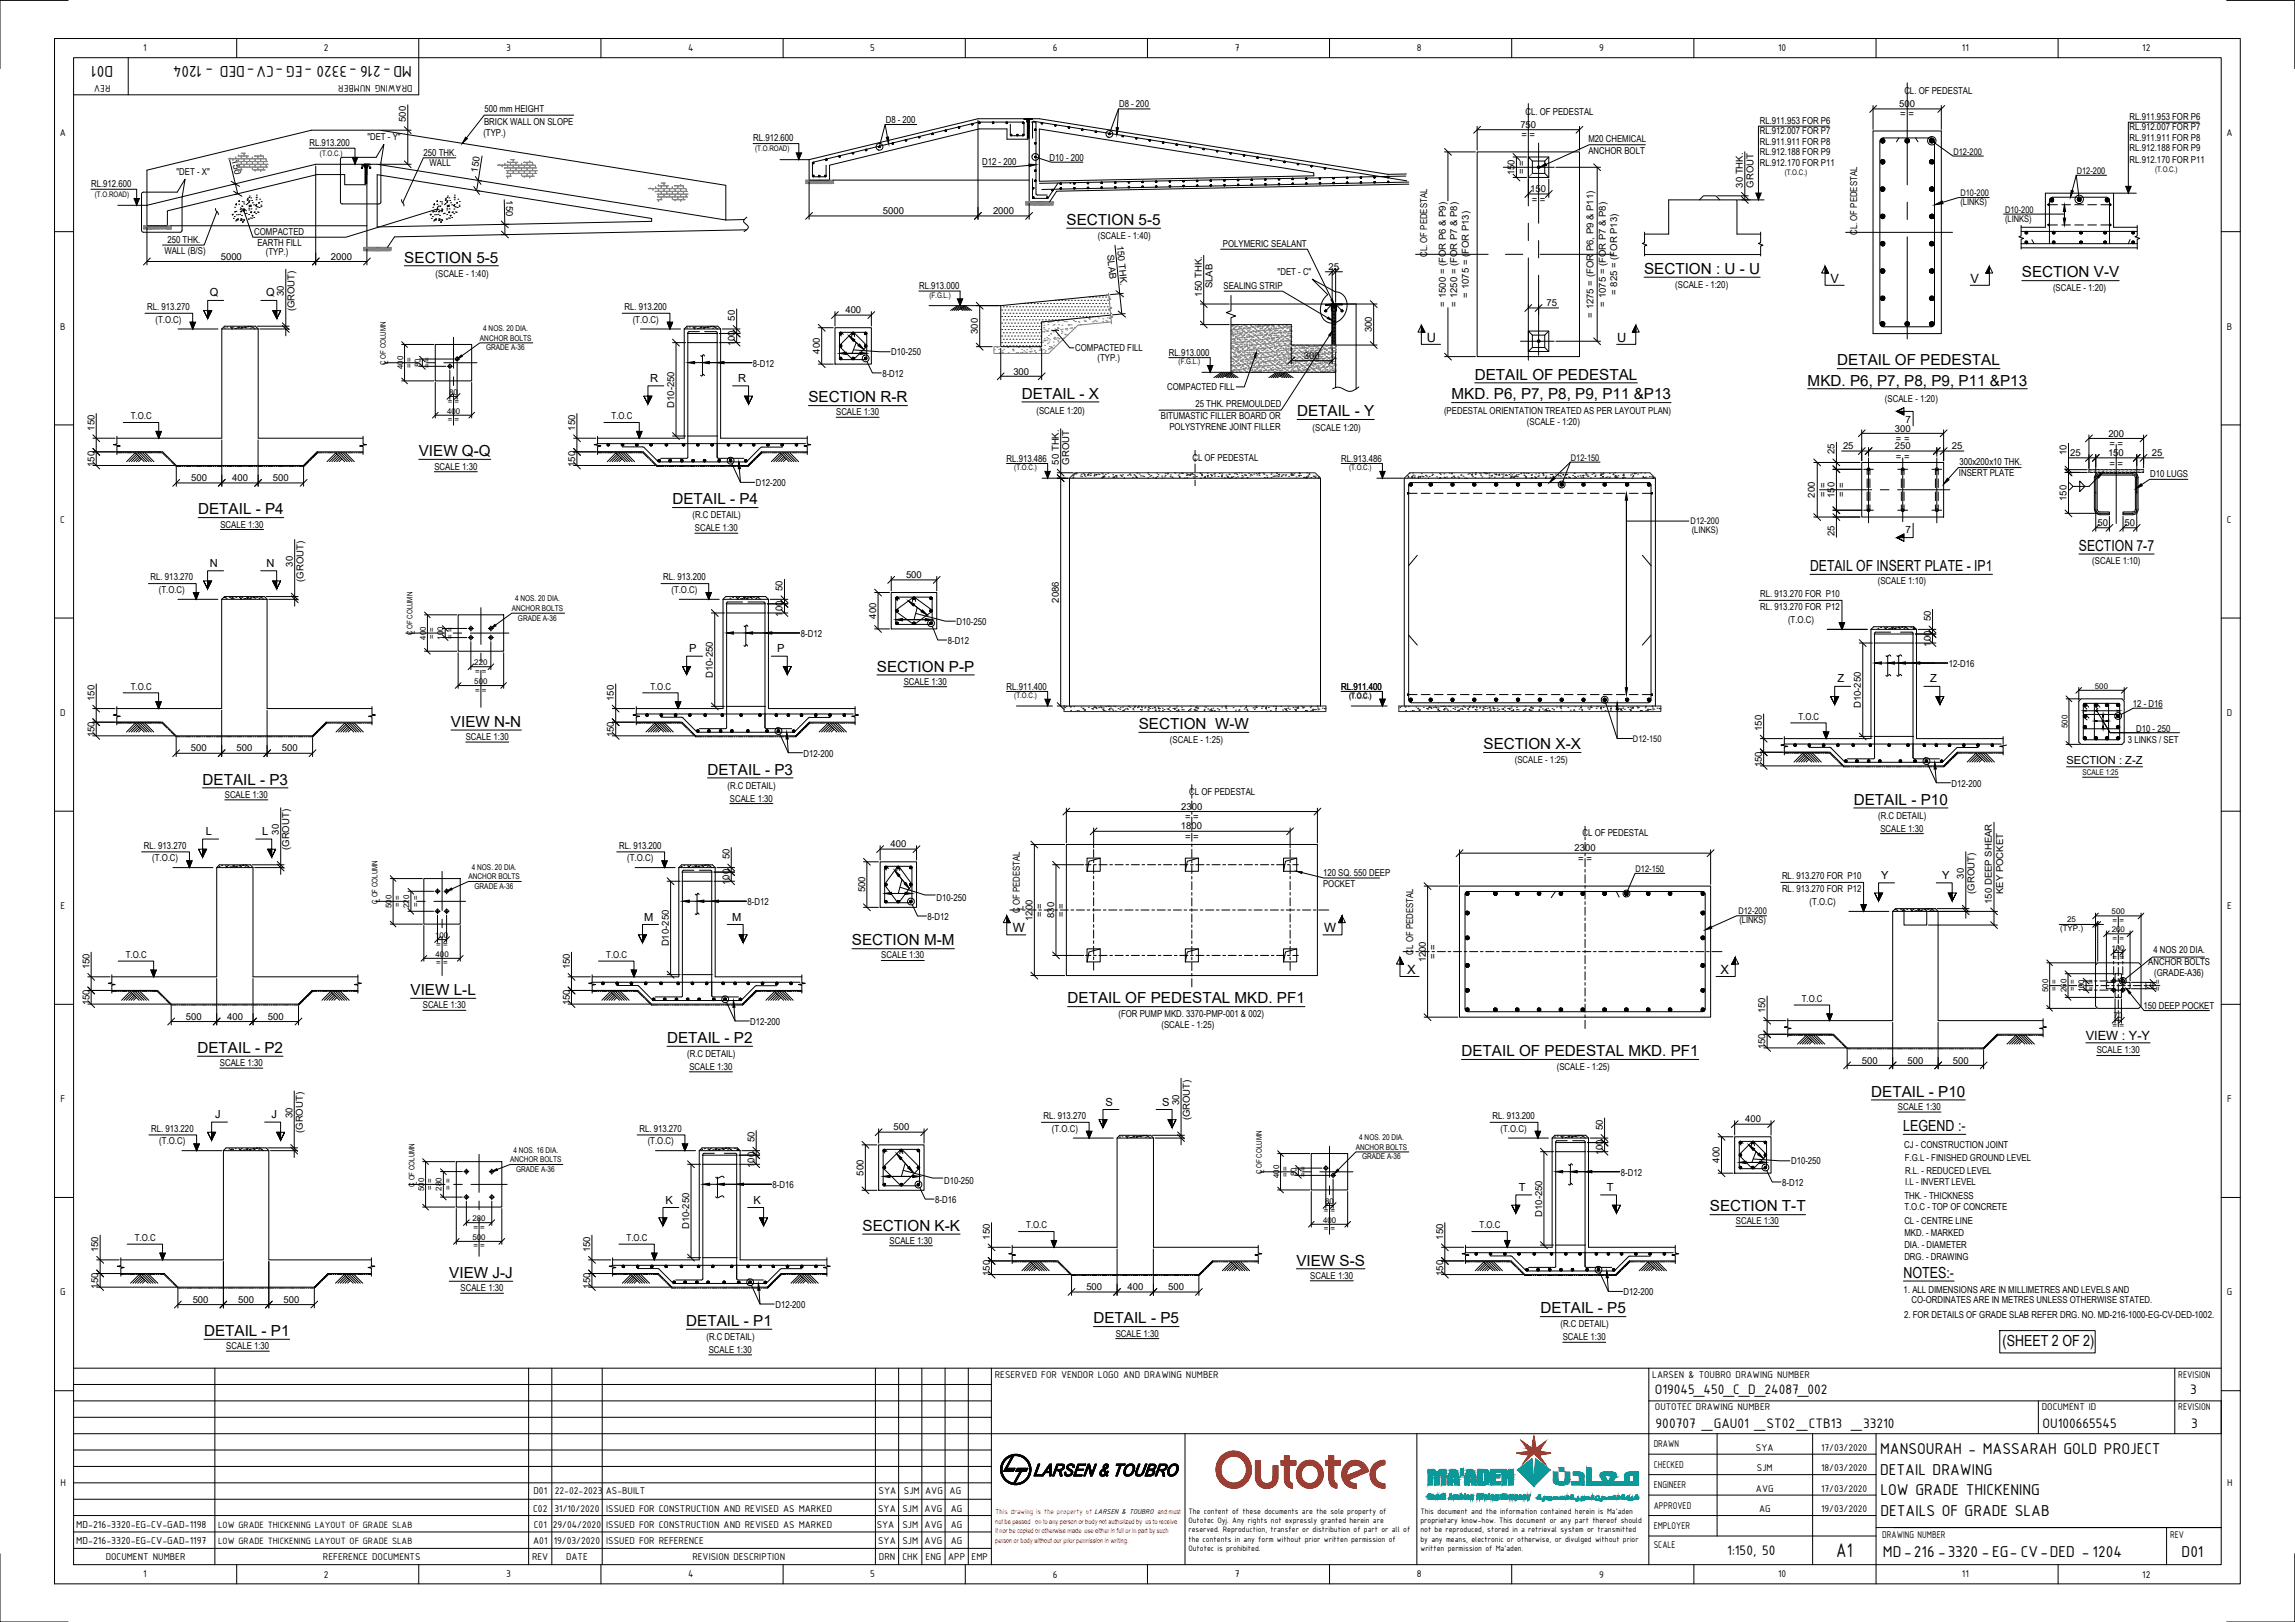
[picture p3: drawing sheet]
<svg xmlns="http://www.w3.org/2000/svg" width="841mm" height="594mm" viewBox="0 0 841 594" stroke-linecap="round" stroke-linejoin="round" font-family="sans-serif">
<defs><g id="words">
<text font-size="7.8" x="672.9" y="570.3">A1</text>
<g font-size="6.2">
<text x="41.5" y="24.1" transform="rotate(-180 41.5 24.1)">D01</text>
<text x="151" y="24.1" transform="rotate(-180 151 24.1)">MD-216 -3320 -EG -CV-DED - 1204</text>
<text x="689" y="532.6">MANSOURAH - MASSARAH GOLD PROJECT</text>
<text x="689" y="540.1">DETAIL DRAWING</text>
<text x="689.1" y="547.6">LOW GRADE THICKENING</text>
<text x="689.1" y="555.1">DETAILS OF GRADE SLAB</text>
<text x="690" y="570.1">MD-216 -3320 -EG- CV-DED - 1204</text>
<text x="799.5" y="570.1">D01</text>
</g>
<g font-size="5.6">
<text x="390.9" y="82.4">SECTION 5-5</text>
<text x="148.2" y="96.2">SECTION 5-5</text>
<text x="602.5" y="100.3">SECTION : U - U</text>
<text x="740.9" y="101.6">SECTION V-V</text>
<text x="673.3" y="133.8">DETAIL OF PEDESTAL</text>
<text x="540.4" y="139">DETAIL OF PEDESTAL</text>
<text x="662.4" y="141.2">MKD. P6, P7, P8, P9, P11 &amp;P13</text>
<text x="296.2" y="147.4">SECTION R-R</text>
<text x="374.5" y="146">DETAIL - X</text>
<text x="531.9" y="146.3">MKD. P6, P7, P8, P9, P11 &amp;P13</text>
<text x="475.3" y="152.5">DETAIL - Y</text>
<text x="153.5" y="167.1">VIEW Q-Q</text>
<text x="246.4" y="184.7">DETAIL - P4</text>
<text x="72.6" y="188.4">DETAIL - P4</text>
<text x="761.8" y="201.7">SECTION 7-7</text>
<text x="663.3" y="209.2">DETAIL OF INSERT PLATE - IP1</text>
<text x="321.4" y="246">SECTION P-P</text>
<text x="165.3" y="266.2">VIEW N-N</text>
<text x="417.3" y="267.1">SECTION W-W</text>
<text x="543.6" y="274.4">SECTION X-X</text>
<text x="74.2" y="287.4">DETAIL - P3</text>
<text x="259.2" y="283.7">DETAIL - P3</text>
<text x="679.3" y="294.7">DETAIL - P10</text>
<text x="312.2" y="346.3">SECTION M-M</text>
<text x="150.5" y="364.5">VIEW L-L</text>
<text x="391.2" y="367.5">DETAIL OF PEDESTAL MKD. PF1</text>
<text x="244.4" y="382">DETAIL - P2</text>
<text x="72.3" y="385.7">DETAIL - P2</text>
<text x="535.6" y="386.9">DETAIL OF PEDESTAL MKD. PF1</text>
<text x="685.8" y="401.7">DETAIL - P10</text>
<text x="697.4" y="414.3">LEGEND :-</text>
<text x="626.6" y="443.7">SECTION T-T</text>
<text x="316.1" y="450.8">SECTION K-K</text>
<text x="475.1" y="463.5">VIEW S-S</text>
<text x="164.6" y="468.1">VIEW J-J</text>
<text x="697.5" y="468">NOTES:-</text>
<text x="251.5" y="485.7">DETAIL - P1</text>
<text x="400.7" y="484.7">DETAIL - P5</text>
<text x="564.5" y="481">DETAIL - P5</text>
<text x="74.8" y="489.3">DETAIL - P1</text>
<text x="733.9" y="493">(SHEET 2 OF 2)</text>
</g>
<g font-size="5.4">
<text x="606.4" y="510.6">O19045_450_C_D_24087_002</text>
<text x="802.6" y="510.6">3</text>
<text x="606.7" y="523.1">900707 _GAU01 _ST02 _CTB13 _33210</text>
<text x="748.5" y="523.1">OU100665545</text>
<text x="803" y="523.1">3</text>
<text x="633" y="569.7">1:150, 50</text>
</g>
<g font-size="4.7">
<text x="670.8" y="103.5">V</text>
<text x="722.2" y="103.5">V</text>
<text x="522.9" y="125.2">U</text>
<text x="592.6" y="125.2">U</text>
<text x="371.1" y="341.3">W</text>
<text x="485.3" y="341.5">W</text>
<text x="515.6" y="356.7">X</text>
<text x="630.5" y="356.7">X</text>
<text x="764.4" y="381">VIEW : Y-Y</text>
</g>
<g font-size="4.1">
<text x="76.8" y="108.5">Q</text>
<text x="97.5" y="108.5">Q</text>
<text x="238.3" y="139.9">R</text>
<text x="270.6" y="139.9">R</text>
<text x="76.9" y="207.6">N</text>
<text x="97.6" y="207.6">N</text>
<text x="252.6" y="238.9">P</text>
<text x="284.8" y="238.9">P</text>
<text x="673.4" y="250">Z</text>
<text x="707.3" y="250">Z</text>
<text x="757.3" y="280">SECTION : Z-Z</text>
<text x="75.4" y="305.9">L</text>
<text x="96.1" y="305.9">L</text>
<text x="689.4" y="321.9">Y</text>
<text x="711.8" y="321.9">Y</text>
<text x="236.1" y="337.2">M</text>
<text x="268.3" y="337.2">M</text>
<text x="405.1" y="404.9">S</text>
<text x="425.8" y="404.9">S</text>
<text x="78.8" y="409.5">J</text>
<text x="99.5" y="409.5">J</text>
<text x="556.6" y="436.2">T</text>
<text x="588.8" y="436.2">T</text>
<text x="243.9" y="440.8">K</text>
<text x="276.1" y="440.8">K</text>
</g>
<g font-size="4">
<text x="27.9" y="559.7">MD-216-3320-EG-CV-GAD-1198</text>
<text x="27.9" y="565.7">MD-216-3320-EG-CV-GAD-1197</text>
</g>
<g font-size="3.9">
<text x="52.4" y="18.8">1</text>
<text x="118.7" y="18.9">2</text>
<text x="185.5" y="18.7">3</text>
<text x="252.2" y="18.8">4</text>
<text x="318.9" y="18.7">5</text>
<text x="385.8" y="18.8">6</text>
<text x="452.5" y="18.8">7</text>
<text x="519.3" y="18.8">8</text>
<text x="586" y="18.7">9</text>
<text x="651.6" y="18.8">10</text>
<text x="719" y="18.8">11</text>
<text x="785.1" y="18.9">12</text>
<text x="40.5" y="31" transform="rotate(-180 40.5 31)">REV</text>
<text x="151.2" y="31" transform="rotate(-180 151.2 31)">DRAWING NUMBER</text>
<text x="22" y="50">A</text>
<text x="816" y="50">A</text>
<text x="22.1" y="120.7">B</text>
<text x="816.1" y="120.7">B</text>
<text x="22.1" y="191.4">C</text>
<text x="816.1" y="191.4">C</text>
<text x="22" y="262.2">D</text>
<text x="816" y="262.2">D</text>
<text x="22.1" y="333">E</text>
<text x="816.1" y="333">E</text>
<text x="22.2" y="403.7">F</text>
<text x="816.2" y="403.7">F</text>
<text x="22.1" y="474.4">G</text>
<text x="816.1" y="474.4">G</text>
<text x="364.6" y="504.6">RESERVED FOR VENDOR LOGO AND DRAWING NUMBER</text>
<text x="605.5" y="504.6">LARSEN &amp; TOUBRO DRAWING NUMBER</text>
<text x="798.2" y="504.6">REVISION</text>
<text x="606.5" y="516.6">OUTOTEC DRAWING NUMBER</text>
<text x="748.2" y="516.6">DOCUMENT ID</text>
<text x="798.2" y="516.6">REVISION</text>
<text x="606" y="530.1">DRAWN</text>
<text x="643.5" y="531.3">SYA</text>
<text x="667.3" y="531.3">17/03/2020</text>
<text x="606" y="537.6">CHECKED</text>
<text x="643.8" y="538.8">SJM</text>
<text x="667.3" y="538.8">18/03/2020</text>
<text x="22.1" y="544.2">H</text>
<text x="606" y="545.1">ENGINEER</text>
<text x="816.1" y="544.2">H</text>
<text x="195.5" y="547.3">D01</text>
<text x="203.3" y="547.3">22-02-2023</text>
<text x="222" y="547.3">AS-BUILT</text>
<text x="322" y="547.3">SYA</text>
<text x="331.3" y="547.3">SJM</text>
<text x="339" y="547.3">AVG</text>
<text x="348" y="547.3">AG</text>
<text x="643.5" y="546.4">AVG</text>
<text x="667.3" y="546.4">17/03/2020</text>
<text x="195.4" y="553.6">C02</text>
<text x="203.2" y="553.6">31/10/2020</text>
<text x="222.2" y="553.6">ISSUED FOR CONSTRUCTION AND REVISED AS MARKED</text>
<text x="321.8" y="553.6">SYA</text>
<text x="330.7" y="553.6">SJM</text>
<text x="338.8" y="553.6">AVG</text>
<text x="348.4" y="553.6">AG</text>
<text x="606" y="552.6">APPROVED</text>
<text x="644.6" y="553.9">AG</text>
<text x="667.3" y="553.9">19/03/2020</text>
<text x="195.6" y="559.6">C01</text>
<text x="202.6" y="559.6">29/04/2020</text>
<text x="222.2" y="559.6">ISSUED FOR CONSTRUCTION AND REVISED AS MARKED</text>
<text x="321.3" y="559.6">SYA</text>
<text x="330.7" y="559.6">SJM</text>
<text x="338.8" y="559.6">AVG</text>
<text x="348.4" y="559.6">AG</text>
<text x="606" y="560.1">EMPLOYER</text>
<text x="689.8" y="563.2">DRAWING NUMBER</text>
<text x="795.2" y="563.2">REV</text>
<text x="195.4" y="565.6">A01</text>
<text x="202.9" y="565.6">19/03/2020</text>
<text x="222.2" y="565.6">ISSUED FOR REFERENCE</text>
<text x="321.8" y="565.6">SYA</text>
<text x="330.7" y="565.6">SJM</text>
<text x="338.8" y="565.6">AVG</text>
<text x="348.4" y="565.6">AG</text>
<text x="606" y="567">SCALE</text>
<text x="38.7" y="571.3">DOCUMENT NUMBER</text>
<text x="118.4" y="571.3">REFERENCE DOCUMENTS</text>
<text x="195" y="571.3">REV</text>
<text x="207.4" y="571.3">DATE</text>
<text x="253.7" y="571.3">REVISION DESCRIPTION</text>
<text x="322.1" y="571.3">DRN</text>
<text x="330.7" y="571.3">CHK</text>
<text x="339.2" y="571.3">ENG</text>
<text x="347.4" y="571.3">APP</text>
<text x="356.1" y="571.3">EMP</text>
<text x="52.4" y="577.7">1</text>
<text x="118.7" y="577.8">2</text>
<text x="185.5" y="577.7">3</text>
<text x="252.2" y="577.7">4</text>
<text x="318.9" y="577.7">5</text>
<text x="385.8" y="577.8">6</text>
<text x="452.5" y="577.7">7</text>
<text x="519.3" y="577.7">8</text>
<text x="586" y="577.9">9</text>
<text x="651.6" y="577.7">10</text>
<text x="719" y="577.7">11</text>
<text x="785.1" y="577.8">12</text>
</g>
<g font-size="3.7">
<text x="698.3" y="154.9">7</text>
<text x="698.3" y="195.3">7</text>
</g>
<g font-size="3.6">
<text x="80" y="559.7">LOW GRADE THICKENING LAYOUT OF GRADE SLAB</text>
<text x="80" y="565.6">LOW GRADE THICKENING LAYOUT OF GRADE SLAB</text>
</g>
<g font-size="3.5">
<text x="697.9" y="34.5">CL. OF PEDESTAL</text>
<text x="177.5" y="41.1">500 mm HEIGHT</text>
<text x="410.1" y="39.3">D8 - 200</text>
<text x="696" y="39.2">500</text>
<text x="148.8" y="44.7" transform="rotate(-90 148.8 44.7)">500</text>
<text x="177.4" y="45.6">BRICK WALL ON SLOPE</text>
<text x="324.6" y="45">D8 - 200</text>
<text x="557.1" y="46.9">750</text>
<text x="559" y="42.1">CL. OF PEDESTAL</text>
<text x="644.9" y="45.6">RL.911.953 FOR P6</text>
<text x="696.4" y="43">= =</text>
<text x="780.4" y="44.1">RL.911.953 FOR P6</text>
<text x="780.4" y="47.8">RL.912.007 FOR P7</text>
<text x="113.4" y="53.4">RL.913.200</text>
<text x="134.6" y="51.2">&quot;DET - Y&quot;</text>
<text x="177.1" y="49.9">(TYP.)</text>
<text x="276" y="51.7">RL.912.600</text>
<text x="557.5" y="50.6">= =</text>
<text x="582.1" y="52.1">M20 CHEMICAL</text>
<text x="644.9" y="49.2">RL.912.007 FOR P7</text>
<text x="644.9" y="53.1">RL.911.911 FOR P8</text>
<text x="780.4" y="51.6">RL.911.911 FOR P8</text>
<text x="84.8" y="58.6" transform="rotate(77 84.8 58.6)">150</text>
<text x="155.2" y="57.1">250 THK.</text>
<text x="384.6" y="58.8">D10 - 200</text>
<text x="582.1" y="56.3">ANCHOR BOLT</text>
<text x="644.9" y="56.8">RL.912.188 FOR P9</text>
<text x="780.4" y="55.4">RL.912.188 FOR P9</text>
<text x="780.4" y="59.6">RL.912.170 FOR P11</text>
<text x="64.7" y="64.2">&quot;DET - X&quot;</text>
<text x="157.4" y="60.9">WALL</text>
<text x="175" y="63.3" transform="rotate(-81 175 63.3)">150</text>
<text x="359.9" y="60.6">D12 - 200</text>
<text x="555" y="64.3" transform="rotate(-90 555 64.3)">150</text>
<text x="558.8" y="63.8" transform="rotate(-90 558.8 63.8)">= =</text>
<text x="644.9" y="61">RL.912.170 FOR P11</text>
<text x="33.4" y="68.4">RL.912.600</text>
<text x="560.8" y="70.4">150</text>
<text x="638.7" y="68.8" transform="rotate(-90 638.7 68.8)">30 THK.</text>
<text x="642.6" y="68.8" transform="rotate(-90 642.6 68.8)">GROUT</text>
<text x="185.5" y="73.4" transform="rotate(89 185.5 73.4)">150</text>
<text x="561.3" y="74.2">= =</text>
<text x="323.6" y="78.4">5000</text>
<text x="363.9" y="78.4">2000</text>
<text x="61.3" y="89.1">250 THK.</text>
<text x="93.2" y="86.2">COMPACTED</text>
<text x="94.3" y="90">EARTH FILL</text>
<text x="402.3" y="87.6">(SCALE - 1:40)</text>
<text x="680.6" y="86.1" transform="rotate(-90 680.6 86.1)">CL. OF PEDESTAL</text>
<text x="60.2" y="92.9">WALL (B/S)</text>
<text x="80.9" y="95.1">5000</text>
<text x="97.4" y="93.5">(TYP.)</text>
<text x="121.2" y="95.1">2000</text>
<text x="405.8" y="93.4" transform="rotate(84 405.8 93.4)">SLAB</text>
<text x="409.3" y="90" transform="rotate(84 409.3 90)">150 THK.</text>
<text x="448.1" y="90.4">POLYMERIC SEALANT</text>
<text x="522.9" y="94.1" transform="rotate(-90 522.9 94.1)">CL. OF PEDESTAL</text>
<text x="159.6" y="101.3">(SCALE - 1:40)</text>
<text x="468.2" y="100.8">&quot;DET - C&quot;</text>
<text x="486.9" y="98.9">25</text>
<text x="336.8" y="105.9">RL.913.000</text>
<text x="444.3" y="105.6" transform="rotate(-90 444.3 105.6)">SLAB</text>
<text x="448.4" y="105.8">SEALING STRIP</text>
<text x="613.9" y="105.5">(SCALE - 1:20)</text>
<text x="752.3" y="106.7">(SCALE - 1:20)</text>
<text x="53.9" y="113.6">RL. 913.270</text>
<text x="104.1" y="108.5" transform="rotate(-90 104.1 108.5)">30</text>
<text x="228.8" y="113.6">RL. 913.200</text>
<text x="440.5" y="108.6" transform="rotate(-90 440.5 108.6)">150 THK.</text>
<text x="529.8" y="112.3" transform="rotate(-90 529.8 112.3)">= 1500 = (FOR P6 &amp; P9)</text>
<text x="534" y="112.3" transform="rotate(-90 534 112.3)">= 1250 = (FOR P7 &amp; P8)</text>
<text x="538.3" y="109" transform="rotate(-90 538.3 109)">= 1075 = (FOR P13)</text>
<text x="566.8" y="112.2">75</text>
<text x="588.4" y="112.3" transform="rotate(-90 588.4 112.3)">= 1075 = (FOR P7 &amp; P8)</text>
<text x="592.7" y="108" transform="rotate(-90 592.7 108)">= 825 = (FOR P13)</text>
<text x="57" y="118.1">(T.O.C)</text>
<text x="107.9" y="114.1" transform="rotate(-90 107.9 114.1)">(GROUT)</text>
<text x="231.9" y="118.1">(T.O.C)</text>
<text x="269.3" y="117.5" transform="rotate(-90 269.3 117.5)">50</text>
<text x="309.8" y="114.7">400</text>
<text x="583.9" y="116.3" transform="rotate(-90 583.9 116.3)">= 1275 = (FOR P6, P9 &amp; P11)</text>
<text x="358.4" y="122.4" transform="rotate(-90 358.4 122.4)">300</text>
<text x="502.7" y="121.8" transform="rotate(-90 502.7 121.8)">300</text>
<text x="269.3" y="126.8" transform="rotate(-90 269.3 126.8)">100</text>
<text x="300.4" y="129.6" transform="rotate(-90 300.4 129.6)">400</text>
<text x="326.6" y="130">D10-250</text>
<text x="394" y="128.5">COMPACTED FILL</text>
<text x="428.4" y="130.4">RL.913.000</text>
<text x="477.8" y="131.4">300</text>
<text x="275.9" y="134.3">8-D12</text>
<text x="371.3" y="137.2">300</text>
<text x="402.2" y="132.3">(TYP.)</text>
<text x="323.3" y="138">8-D12</text>
<text x="427.7" y="142.8">COMPACTED FILL</text>
<text x="247.1" y="149.4" transform="rotate(-90 247.1 149.4)">D10-250</text>
<text x="438.1" y="148.9">25 THK. PREMOULDED</text>
<text x="690.8" y="147.4">(SCALE - 1:20)</text>
<text x="48" y="153.6">T.O.C</text>
<text x="224.1" y="153.6">T.O.C</text>
<text x="306.4" y="152.1">SCALE 1:30</text>
<text x="379.8" y="151.5">(SCALE 1:20)</text>
<text x="425.4" y="153.5">BITUMASTIC FILLER BOARD OR</text>
<text x="529.2" y="151.7">(PEDESTAL ORIENTATION TREATED AS PER LAYOUT PLAN)</text>
<text x="559.6" y="155.7">(SCALE - 1:20)</text>
<text x="34.6" y="157.7" transform="rotate(-90 34.6 157.7)">150</text>
<text x="210.7" y="157.7" transform="rotate(-90 210.7 157.7)">150</text>
<text x="428.5" y="157.7">POLYSTYRENE JOINT FILLER</text>
<text x="481" y="157.9">(SCALE 1:20)</text>
<text x="694.4" y="158">300</text>
<text x="694.7" y="161.9">= =</text>
<text x="772.6" y="159.9">200</text>
<text x="672.3" y="166.3" transform="rotate(-90 672.3 166.3)">25</text>
<text x="675.4" y="164.5">25</text>
<text x="694.4" y="164.4">250</text>
<text x="715.3" y="164.5">25</text>
<text x="757.3" y="166.8" transform="rotate(-90 757.3 166.8)">10</text>
<text x="758.7" y="167.1">25</text>
<text x="772.5" y="166.9">150</text>
<text x="773" y="163.7">= =</text>
<text x="788.5" y="167.1">25</text>
<text x="34.6" y="171" transform="rotate(-90 34.6 171)">150</text>
<text x="159.2" y="172">SCALE 1:30</text>
<text x="210.7" y="171" transform="rotate(-90 210.7 171)">150</text>
<text x="368.9" y="169.1">RL.913.486</text>
<text x="388" y="170.2" transform="rotate(-90 388 170.2)">50 THK.</text>
<text x="391.8" y="170.2" transform="rotate(-90 391.8 170.2)">GROUT</text>
<text x="437" y="168.7">CL OF PEDESTAL</text>
<text x="491.5" y="169.1">RL.913.486</text>
<text x="694.7" y="168.5">= =</text>
<text x="718" y="170.3">300x200x10 THK.</text>
<text x="773" y="171">= =</text>
<text x="70" y="176.2">500</text>
<text x="85.1" y="176.2">400</text>
<text x="100" y="176.2">500</text>
<text x="276.9" y="178.1">D12-200</text>
<text x="717.8" y="174.5">INSERT PLATE</text>
<text x="788" y="174.6">D10 LUGS</text>
<text x="665.1" y="182.3" transform="rotate(-90 665.1 182.3)">200</text>
<text x="669.2" y="181.9" transform="rotate(-90 669.2 181.9)">= =</text>
<text x="672.3" y="182.4" transform="rotate(-90 672.3 182.4)">150</text>
<text x="676.1" y="181.9" transform="rotate(-90 676.1 181.9)">= =</text>
<text x="757.3" y="183.5" transform="rotate(-90 757.3 183.5)">150</text>
<text x="253.8" y="189.8">(R.C DETAIL)</text>
<text x="80.8" y="193.2">SCALE 1:30</text>
<text x="254.6" y="194.6">SCALE 1:30</text>
<text x="672.3" y="196.3" transform="rotate(-90 672.3 196.3)">25</text>
<text x="768.6" y="192.7">50</text>
<text x="778.6" y="192.7">50</text>
<text x="107.4" y="207.5" transform="rotate(-90 107.4 207.5)">30</text>
<text x="766.7" y="206.5">(SCALE 1:10)</text>
<text x="55.2" y="212.6">RL. 913.270</text>
<text x="111.2" y="213.1" transform="rotate(-90 111.2 213.1)">(GROUT)</text>
<text x="243" y="212.6">RL. 913.200</text>
<text x="332" y="211.7">500</text>
<text x="688.1" y="214">(SCALE 1:10)</text>
<text x="58.2" y="217.1">(T.O.C)</text>
<text x="246" y="217.1">(T.O.C)</text>
<text x="286.8" y="216.5" transform="rotate(-90 286.8 216.5)">50</text>
<text x="388" y="220.7" transform="rotate(-90 388 220.7)">2086</text>
<text x="645.1" y="218.8">RL. 913.270 FOR P10</text>
<text x="286.8" y="225.9" transform="rotate(-90 286.8 225.9)">100</text>
<text x="321.1" y="226.5" transform="rotate(-90 321.1 226.5)">400</text>
<text x="645.1" y="223.3">RL. 913.270 FOR P12</text>
<text x="707.5" y="227.6" transform="rotate(-90 707.5 227.6)">50</text>
<text x="293.5" y="233.3">8-D12</text>
<text x="350.6" y="229">D10-250</text>
<text x="655.2" y="228.1">(T.O.C)</text>
<text x="347.3" y="235.8">8-D12</text>
<text x="707.5" y="236.9" transform="rotate(-90 707.5 236.9)">100</text>
<text x="714.2" y="244.3">12-D16</text>
<text x="261.2" y="248.4" transform="rotate(-90 261.2 248.4)">D10-250</text>
<text x="331.2" y="250.8">SCALE 1:30</text>
<text x="34.6" y="256.8" transform="rotate(-90 34.6 256.8)">150</text>
<text x="48" y="252.6">T.O.C</text>
<text x="225" y="256.8" transform="rotate(-90 225 256.8)">150</text>
<text x="238.3" y="252.6">T.O.C</text>
<text x="368.9" y="252.6">RL.911.400</text>
<text x="491.5" y="252.7">RL.911.400</text>
<text x="659" y="263.6">T.O.C</text>
<text x="681.9" y="259.4" transform="rotate(-90 681.9 259.4)">D10-250</text>
<text x="781.6" y="258.9">12 - D16</text>
<text x="645.7" y="267.8" transform="rotate(-90 645.7 267.8)">150</text>
<text x="782.8" y="268">D10 - 250</text>
<text x="34.6" y="270" transform="rotate(-90 34.6 270)">150</text>
<text x="70" y="275.2">500</text>
<text x="86.7" y="275.2">500</text>
<text x="103.3" y="275.2">500</text>
<text x="170.7" y="271">SCALE 1:30</text>
<text x="225" y="270" transform="rotate(-90 225 270)">150</text>
<text x="428.8" y="272.2">(SCALE - 1:25)</text>
<text x="779.8" y="272.2">3 LINKS / SET</text>
<text x="294.5" y="277.1">D12-200</text>
<text x="555.1" y="279.5">(SCALE - 1:25)</text>
<text x="645.7" y="281" transform="rotate(-90 645.7 281)">150</text>
<text x="82.4" y="292.2">SCALE 1:30</text>
<text x="266.6" y="288.9">(R.C DETAIL)</text>
<text x="267.5" y="293.6">SCALE 1:30</text>
<text x="435.8" y="291.1">CL OF PEDESTAL</text>
<text x="715.2" y="288.1">D12-200</text>
<text x="432.9" y="296.6">2300</text>
<text x="688.3" y="299.8">(R.C DETAIL)</text>
<text x="102.2" y="305.7" transform="rotate(-90 102.2 305.7)">30</text>
<text x="432.8" y="303.8">1800</text>
<text x="434.3" y="300.4">= =</text>
<text x="689.1" y="304.6">SCALE 1:30</text>
<text x="52.7" y="310.9">RL. 913.270</text>
<text x="106" y="311.3" transform="rotate(-90 106 311.3)">(GROUT)</text>
<text x="226.9" y="310.9">RL. 913.200</text>
<text x="326.3" y="310.4">400</text>
<text x="434.3" y="307.6">= =</text>
<text x="577" y="311.8">2300</text>
<text x="579.9" y="306.3">CL OF PEDESTAL</text>
<text x="55.8" y="315.4">(T.O.C)</text>
<text x="229.9" y="315.4">(T.O.C)</text>
<text x="267.3" y="314.8" transform="rotate(-90 267.3 314.8)">50</text>
<text x="578.4" y="315.6">= =</text>
<text x="484.8" y="320.9">120 SQ. 550 DEEP</text>
<text x="653" y="322">RL. 913.270 FOR P10</text>
<text x="719.7" y="321.8" transform="rotate(-90 719.7 321.8)">30</text>
<text x="267.3" y="324.1" transform="rotate(-90 267.3 324.1)">100</text>
<text x="317" y="326.9" transform="rotate(-90 317 326.9)">500</text>
<text x="484.8" y="324.8">POCKET</text>
<text x="653" y="326.6">RL. 913.270 FOR P12</text>
<text x="723.6" y="327.4" transform="rotate(-90 723.6 327.4)">(GROUT)</text>
<text x="734.1" y="327.5" transform="rotate(-90 734.1 327.5)">KEY POCKET</text>
<text x="273.9" y="331.5">8-D12</text>
<text x="343.2" y="330">D10-250</text>
<text x="373.8" y="334.4" transform="rotate(-90 373.8 334.4)">C OF PEDESTAL</text>
<text x="375" y="333.4" transform="rotate(-90 375 333.4)">L</text>
<text x="382.2" y="335.8" transform="rotate(-90 382.2 335.8)">= =</text>
<text x="390.1" y="335.8" transform="rotate(-90 390.1 335.8)">= =</text>
<text x="663.2" y="331.4">(T.O.C)</text>
<text x="729.9" y="331.1" transform="rotate(-90 729.9 331.1)">150 DEEP SHEAR</text>
<text x="339.9" y="336.9">8-D12</text>
<text x="378.4" y="337.3" transform="rotate(-90 378.4 337.3)">1200</text>
<text x="386.3" y="336.2" transform="rotate(-90 386.3 336.2)">830</text>
<text x="245.1" y="346.6" transform="rotate(-90 245.1 346.6)">D10-250</text>
<text x="46.1" y="350.9">T.O.C</text>
<text x="222.2" y="350.9">T.O.C</text>
<text x="323" y="351">SCALE 1:30</text>
<text x="517.9" y="349.6" transform="rotate(-90 517.9 349.6)">CL OF PEDESTAL</text>
<text x="522.5" y="352.5" transform="rotate(-90 522.5 352.5)">1200</text>
<text x="526.2" y="351.1" transform="rotate(-90 526.2 351.1)">= =</text>
<text x="787.3" y="353.4">ANCHOR BOLTS</text>
<text x="789.1" y="349.2">4 NOS 20 DIA.</text>
<text x="32.8" y="355" transform="rotate(-90 32.8 355)">150</text>
<text x="208.8" y="355" transform="rotate(-90 208.8 355)">150</text>
<text x="789.4" y="357.6">(GRADE-A36)</text>
<text x="32.8" y="368.3" transform="rotate(-90 32.8 368.3)">150</text>
<text x="154.9" y="369.3">SCALE 1:30</text>
<text x="208.8" y="368.3" transform="rotate(-90 208.8 368.3)">150</text>
<text x="646.9" y="371.1" transform="rotate(-90 646.9 371.1)">150</text>
<text x="660.3" y="366.9">T.O.C</text>
<text x="785.5" y="369.7">150 DEEP POCKET</text>
<text x="68.2" y="373.5">500</text>
<text x="83.2" y="373.5">400</text>
<text x="98.1" y="373.5">500</text>
<text x="275" y="375.4">D12-200</text>
<text x="409.9" y="372.4">(FOR PUMP MKD. 3370-PMP-001 &amp; 002)</text>
<text x="425.6" y="376.4">(SCALE - 1:25)</text>
<text x="251.8" y="387.1">(R.C DETAIL)</text>
<text x="646.9" y="384.4" transform="rotate(-90 646.9 384.4)">150</text>
<text x="682.3" y="389.5">500</text>
<text x="699" y="389.5">500</text>
<text x="715.7" y="389.5">500</text>
<text x="768.3" y="385.8">SCALE 1:30</text>
<text x="80.6" y="390.5">SCALE 1:30</text>
<text x="252.6" y="391.9">SCALE 1:30</text>
<text x="570.5" y="391.8">(SCALE - 1:25)</text>
<text x="432.1" y="404.8" transform="rotate(-90 432.1 404.8)">30</text>
<text x="695.5" y="406.5">SCALE 1:30</text>
<text x="107.1" y="409.4" transform="rotate(-90 107.1 409.4)">30</text>
<text x="382.4" y="409.9">RL. 913.270</text>
<text x="436" y="410.4" transform="rotate(-90 436 410.4)">(GROUT)</text>
<text x="546.9" y="409.9">RL. 913.200</text>
<text x="587.3" y="413.8" transform="rotate(-90 587.3 413.8)">50</text>
<text x="639.5" y="411.1">400</text>
<text x="55.4" y="414.5">RL. 913.220</text>
<text x="58.4" y="419.1">(T.O.C)</text>
<text x="111" y="415" transform="rotate(-90 111 415)">(GROUT)</text>
<text x="234.3" y="414.5">RL. 913.270</text>
<text x="237.4" y="419.1">(T.O.C)</text>
<text x="276.4" y="418.4" transform="rotate(-90 276.4 418.4)">50</text>
<text x="327.4" y="414">500</text>
<text x="385.5" y="414.5">(T.O.C)</text>
<text x="549.9" y="414.5">(T.O.C)</text>
<text x="587.3" y="423.2" transform="rotate(-90 587.3 423.2)">100</text>
<text x="630.2" y="425.9" transform="rotate(-90 630.2 425.9)">400</text>
<text x="697.8" y="420.4">CJ - CONSTRUCTION JOINT</text>
<text x="698" y="425.1">F.G.L - FINISHED GROUND LEVEL</text>
<text x="276.4" y="427.8" transform="rotate(-90 276.4 427.8)">100</text>
<text x="316.5" y="430.5" transform="rotate(-90 316.5 430.5)">500</text>
<text x="594" y="430.6">8-D12</text>
<text x="656.3" y="426.4">D10-250</text>
<text x="698.2" y="429.8">R.L. - REDUCED LEVEL</text>
<text x="283.1" y="435.2">8-D16</text>
<text x="345.9" y="433.7">D10-250</text>
<text x="653.1" y="434.4">8-D12</text>
<text x="698.2" y="434.1">I.L - INVERT LEVEL</text>
<text x="342.7" y="440.6">8-D16</text>
<text x="697.9" y="439.1">THK. - THICKNESS</text>
<text x="697.9" y="443.3">T.O.C - TOP OF CONCRETE</text>
<text x="376.1" y="449.9">T.O.C</text>
<text x="542.2" y="449.9">T.O.C</text>
<text x="565.1" y="445.7" transform="rotate(-90 565.1 445.7)">D10-250</text>
<text x="636.1" y="448.5">SCALE 1:30</text>
<text x="697.9" y="448.2">CL - CENTRE LINE</text>
<text x="49.4" y="454.5">T.O.C</text>
<text x="229.6" y="454.5">T.O.C</text>
<text x="252.6" y="450.3" transform="rotate(-90 252.6 450.3)">D10-250</text>
<text x="326" y="455.6">SCALE 1:30</text>
<text x="362.7" y="454.1" transform="rotate(-90 362.7 454.1)">150</text>
<text x="528.8" y="454.1" transform="rotate(-90 528.8 454.1)">150</text>
<text x="697.9" y="452.7">MKD. - MARKED</text>
<text x="36" y="458.7" transform="rotate(-90 36 458.7)">150</text>
<text x="216.2" y="458.7" transform="rotate(-90 216.2 458.7)">150</text>
<text x="697.9" y="457.2">DIA. - DIAMETER</text>
<text x="697.9" y="461.3">DRG. - DRAWING</text>
<text x="362.7" y="467.3" transform="rotate(-90 362.7 467.3)">150</text>
<text x="528.8" y="467.3" transform="rotate(-90 528.8 467.3)">150</text>
<text x="36" y="471.9" transform="rotate(-90 36 471.9)">150</text>
<text x="168.8" y="473">SCALE 1:30</text>
<text x="216.2" y="471.9" transform="rotate(-90 216.2 471.9)">150</text>
<text x="398.1" y="472.5">500</text>
<text x="413.2" y="472.5">400</text>
<text x="428.1" y="472.5">500</text>
<text x="480.1" y="468.3">SCALE 1:30</text>
<text x="697.6" y="473.5">1. ALL DIMENSIONS ARE IN MILLIMETRES AND LEVELS AND</text>
<text x="70.6" y="477.2">500</text>
<text x="87.3" y="477.2">500</text>
<text x="103.9" y="477.2">500</text>
<text x="284.1" y="479.1">D12-200</text>
<text x="595" y="474.4">D12-200</text>
<text x="700.4" y="477.2">CO-ORDINATES ARE IN METRES UNLESS OTHERWISE STATED.</text>
<text x="697.8" y="482.8">2. FOR DETAILS OF GRADE SLAB REFER DRG. NO. MD-216-1000-EG-CV-DED-1002.</text>
<text x="258.9" y="490.7">(R.C DETAIL)</text>
<text x="408.9" y="489.6">SCALE 1:30</text>
<text x="571.9" y="486.2">(R.C DETAIL)</text>
<text x="572.7" y="490.9">SCALE 1:30</text>
<text x="82.9" y="494.2">SCALE 1:30</text>
<text x="259.7" y="495.5">SCALE 1:30</text>
</g>
<g font-size="3.3">
<text x="715.9" y="56.8">D12-200</text>
<text x="761" y="63.8">D12-200</text>
<text x="718.4" y="71.8">D10-200</text>
<text x="718.4" y="75.1">(LINKS)</text>
<text x="734.8" y="77.9">D10-200</text>
<text x="734.8" y="81.2">(LINKS)</text>
<text x="575.6" y="168.8">D12-150</text>
<text x="619.5" y="191.9">D12-200</text>
<text x="620" y="195.1">(LINKS)</text>
<text x="598.4" y="271.6">D12-150</text>
<text x="599.4" y="319.5">D12-150</text>
<text x="637" y="334.9">D12-200</text>
<text x="637.5" y="338.1">(LINKS)</text>
</g>
<g font-size="3.1">
<text x="435.5" y="554.6">The content of these documents are the sole property of</text>
<text x="435.5" y="557.9">Outotec Oyj. Any rights not expressly granted herein are</text>
<text x="520.5" y="554.6">This document and the information contained herein is Ma'aden</text>
<text x="520.5" y="557.9">proprietary know-how. This document or any part thereof should</text>
<text x="435.5" y="561.3">reserved. Reproduction, transfer or distribution of part or all of</text>
<text x="520.5" y="561.3">not be reproduced, stored in a retrieval system or transmitted</text>
<text x="435.5" y="564.6">the contents in any form without prior written permission of</text>
<text x="435.5" y="567.9">Outotec is prohibited.</text>
<text x="520.5" y="564.6">by any means, electronic or otherwise, or divulged without prior</text>
<text x="520.5" y="567.9">written permission of Ma'aden.</text>
</g>
<g font-size="2.9">
<text x="175.9" y="124.8">ANCHOR BOLTS</text>
<text x="177.1" y="121.3">4 NOS. 20 DIA.</text>
<text x="178.1" y="128.3">GRADE A-36</text>
<text x="147.7" y="135.2" transform="rotate(-90 147.7 135.2)">400</text>
<text x="150.9" y="134.9" transform="rotate(-90 150.9 134.9)">= =</text>
<text x="154.1" y="134.5" transform="rotate(-90 154.1 134.5)">80</text>
<text x="157.6" y="134.9" transform="rotate(-90 157.6 134.9)">= =</text>
<text x="164.1" y="148">= =</text>
<text x="164.6" y="144.5">80</text>
<text x="163.8" y="151.5">400</text>
<text x="164.1" y="154.7">= =</text>
<text x="188.8" y="220.3">4 NOS. 20 DIA.</text>
<text x="187.6" y="223.8">ANCHOR BOLTS</text>
<text x="189.8" y="227.3">GRADE A-36</text>
<text x="159.2" y="233.9" transform="rotate(-90 159.2 233.9)">= =</text>
<text x="165.9" y="233.9" transform="rotate(-90 165.9 233.9)">= =</text>
<text x="156" y="234.2" transform="rotate(-90 156 234.2)">400</text>
<text x="162.4" y="234.4" transform="rotate(-90 162.4 234.4)">100</text>
<text x="173.8" y="243.5">220</text>
<text x="173.8" y="250.5">500</text>
<text x="174.1" y="247">= =</text>
<text x="174.1" y="253.7">= =</text>
<text x="767.7" y="252.3">500</text>
<text x="757.6" y="266.7" transform="rotate(-90 757.6 266.7)">500</text>
<text x="763.2" y="284">SCALE 1:25</text>
<text x="171.7" y="322">ANCHOR BOLTS</text>
<text x="172.9" y="318.5">4 NOS. 20 DIA.</text>
<text x="173.9" y="325.6">GRADE A-36</text>
<text x="143.5" y="332.5" transform="rotate(-90 143.5 332.5)">500</text>
<text x="146.6" y="332.2" transform="rotate(-90 146.6 332.2)">= =</text>
<text x="149.9" y="332.5" transform="rotate(-90 149.9 332.5)">220</text>
<text x="153.4" y="332.2" transform="rotate(-90 153.4 332.2)">= =</text>
<text x="773.8" y="334.9">500</text>
<text x="754.9" y="341.1">(TYP.)</text>
<text x="757.6" y="337.6">25</text>
<text x="773.9" y="341.5">260</text>
<text x="774.1" y="338.1">= =</text>
<text x="159.5" y="343.5">100</text>
<text x="159.9" y="346.9">= =</text>
<text x="774.1" y="344.6">= =</text>
<text x="159.6" y="350.4">400</text>
<text x="159.9" y="353.6">= =</text>
<text x="773.7" y="348.2">100</text>
<text x="774.1" y="351.6">= =</text>
<text x="750.6" y="363.4" transform="rotate(-90 750.6 363.4)">500</text>
<text x="753.7" y="363.1" transform="rotate(-90 753.7 363.1)">= =</text>
<text x="757.3" y="363.4" transform="rotate(-90 757.3 363.4)">260</text>
<text x="760.5" y="363.1" transform="rotate(-90 760.5 363.1)">= =</text>
<text x="763.8" y="363.5" transform="rotate(-90 763.8 363.5)">100</text>
<text x="767.2" y="363.1" transform="rotate(-90 767.2 363.1)">= =</text>
<text x="788.3" y="362.6" transform="rotate(-90 788.3 362.6)">70</text>
<text x="791.8" y="363.1" transform="rotate(-90 791.8 363.1)">= =</text>
<text x="774.1" y="376.5">= =</text>
<text x="774.6" y="373">70</text>
<text x="498.1" y="417.6">4 NOS. 20 DIA.</text>
<text x="186.9" y="425.7">ANCHOR BOLTS</text>
<text x="188.1" y="422.2">4 NOS. 16 DIA.</text>
<text x="496.9" y="421.1">ANCHOR BOLTS</text>
<text x="499.2" y="424.6">GRADE A-36</text>
<text x="189.1" y="429.2">GRADE A-36</text>
<text x="468.7" y="431.6" transform="rotate(-90 468.7 431.6)">400</text>
<text x="471.9" y="431.3" transform="rotate(-90 471.9 431.3)">= =</text>
<text x="475.1" y="430.8" transform="rotate(-90 475.1 430.8)">80</text>
<text x="478.6" y="431.3" transform="rotate(-90 478.6 431.3)">= =</text>
<text x="155.4" y="436.2" transform="rotate(-90 155.4 436.2)">500</text>
<text x="158.5" y="435.9" transform="rotate(-90 158.5 435.9)">= =</text>
<text x="161.8" y="436.2" transform="rotate(-90 161.8 436.2)">280</text>
<text x="165.3" y="435.9" transform="rotate(-90 165.3 435.9)">= =</text>
<text x="485.6" y="440.8">80</text>
<text x="173.1" y="447.1">280</text>
<text x="484.8" y="447.9">400</text>
<text x="485.1" y="444.3">= =</text>
<text x="173.1" y="454.1">500</text>
<text x="173.5" y="450.6">= =</text>
<text x="485.1" y="451">= =</text>
<text x="173.5" y="457.3">= =</text>
</g>
<g font-size="2.8">
<text x="117.3" y="57">(T.O.C.)</text>
<text x="276.7" y="55.3">(T.O.ROAD)</text>
<text x="654" y="64.2">(T.O.C.)</text>
<text x="789.7" y="62.9">(T.O.C.)</text>
<text x="34.8" y="72">(T.O.ROAD)</text>
<text x="340.6" y="109.2">(F.G.L.)</text>
<text x="141.4" y="133.7" transform="rotate(-90 141.4 133.7)">C OF COLUMN</text>
<text x="142.2" y="133.2" transform="rotate(-90 142.2 133.2)">L</text>
<text x="431.9" y="133.4">(F.G.L.)</text>
<text x="371.7" y="172.3">(T.O.C.)</text>
<text x="494.4" y="172.3">(T.O.C.)</text>
<text x="151.2" y="232.7" transform="rotate(-90 151.2 232.7)">C OF COLUMN</text>
<text x="152" y="232.2" transform="rotate(-90 152 232.2)">L</text>
<text x="371.7" y="255.7">(T.O.C.)</text>
<text x="494.4" y="255.9">(T.O.C.)</text>
<text x="138.4" y="331" transform="rotate(-90 138.4 331)">C OF COLUMN</text>
<text x="139.2" y="330.4" transform="rotate(-90 139.2 330.4)">L</text>
<text x="462.4" y="430" transform="rotate(-90 462.4 430)">C OF COLUMN</text>
<text x="463.3" y="429.5" transform="rotate(-90 463.3 429.5)">L</text>
<text x="151.9" y="434.7" transform="rotate(-90 151.9 434.7)">C OF COLUMN</text>
<text x="152.8" y="434.1" transform="rotate(-90 152.8 434.1)">L</text>
</g>
<text font-size="2.8" fill="#f00" x="364.8" y="554.4">This drawing is the property of LARSEN &amp; TOUBRO and must</text>
<g font-size="2.5" fill="#f00">
<text x="364.7" y="558">not be passed on to any person or body not authorized by us to receive</text>
<text x="364.7" y="561.7">it nor be copied or otherwise made use either in full or in part by such</text>
<text x="364.7" y="565.2">person or body without our prior permission in writing.</text>
</g>
</g></defs>
<!-- layer: 0 -->
<g fill="none" stroke="#000" stroke-width=".37">
<path d="M409.9 39.9l-3.4 9.2M687.7 38.7l-2.5 2.5M712.6 38.7l-2.5 2.5M113.3 54.3h16.8v5.9M148.2 58.9l2.5 2.5M148.2 46.4l2.5 2.5M167 57.8h-11.8l-7.6 16.5M276 52.6h16.7v5.9M324.4 45.6l-2.1 8.2M379.4 57.5l5.8 1.9h11.6M529.4 54.4l2.5 2.5M542.5 46.3l-2.5 2.5"/>
<path d="M554.5 56.2l2.5 2.6M580.1 46.3l-2.5 2.5M670.3 46.2h-25.9v27M707.9 51.6l7.8 5.6h11.1M805.9 44.8h-26v26M33.3 69.3h16.8v5.9M79 76.4l.5 1.1-4.7 12.3h-15.2M79.5 77.5l.5 1.1M84.7 66.4l3.1 1.9M85.6 70l3 1.9M88.1 76.1l1.1 .5M147.2 73.1l.4 1.2"/>
<path d="M147.6 74.3l.4 1.1M160.3 76.6l-33.5 10.3h-34.1l-3.5-10.2 1.1 .5M160.8 75.4l-1.1 2.2M173.6 68.3l2.1 2.9M174.2 64.7l2.1 2.8M297.7 77.8l-2.5 2.5M359.6 77.8l-2.5 2.5M378.4 77.8l-2.5 2.5M554.5 63.8l2.5 2.5M561.3 69.8l-2.5 2.5M568.8 69.8l-2.5 2.5M584 60l2.5 2.5"/>
<path d="M638.2 72l2.5 2.5M638.2 70.5l2.5 2.5M772 64.2h-11.1l1 8.8M55.1 94.5l-2.5 2.5M117 94.5l-2.5 2.5M135.7 94.5l-2.5 2.5M148.2 97.3h34.5M183.7 81l2.6 2.4M183.8 84.7l2.5 2.4M390.9 83.6h34.4M489.5 98.3l-2.5 2.5M490.7 98.3l-2.5 2.5"/>
<path d="M668.8 97.5v7h7M668.8 97.5l1.3 2.5h-2.5zM729 97.5v7h-7M729 97.5l1.2 2.5h-2.4zM53.1 114.7h17.5v5.8v-2.5h-1l1 2.5 1-2.5M82 110h-5.9v6.7l-1.4-2.9h2.9l-1.5 2.9-1.4-2.9M95.6 110h5.8v6.7l1.5-2.9h-3l1.5 2.9 1.5-2.9M103.5 119.2l2.5 2.5M103.5 118.3l2.5 2.4M228 114.7h17.5v5.8v-2.5h-1l1 2.5 1-2.5M268.7 119.2l2.5 2.5M299.9 118.8l2.5 2.5"/>
<path d="M307.2 114.1l-2.5 2.5M320.5 114.1l-2.4 2.5M336.7 106.6h15.1v2.9M357.8 110.7l2.5 2.5M409 106.5l2.7 2.2M409.7 113.9l2.8 2.2M439.9 117.6l2.5 2.5M439.9 110.1l2.5 2.5M502.2 110.1l2.5 2.5M520.9 119.1v7h7M520.9 119.1l1.2 2.5h-2.5zM561.3 111.6l-2.5 2.5"/>
<path d="M565.1 111.6l-2.5 2.5M599.4 119.1v7h-6.9M599.4 119.1l1.3 2.5h-2.5zM602.5 101.5h42.5M740.9 102.8h35.7M65.2 120.5h14.7M81.3 120.5v40h-38.5M81.3 120.5h13.3M81.3 120.5l1-1h11.3l1 1M94.6 120.5v40h38.4M147.2 125.2l2.1 2M147.2 138.5l2.1 2.1"/>
<path d="M153.8 130.5l2 2.1M153.8 133.2l2 2M234.7 120.5h14.7M246.5 124.2l2.5 2.6M250.7 120.5v40h-31.7M250.7 120.5h13.4M250.7 120.5l1.1-1h11.3l1 1M264.1 120.5v40h31.7M268.7 124.2l2.5 2.6M268.7 120.9l2.5 2.5M299.9 132.1l2.5 2.5M306 120h13.3v13.4h-13.3z"/>
<path d="M317.8 132.4l1.9 4.2h3.3M357.8 125.7l2.5 2.5M368 136.6l-2.5 2.5M383 136.6l-2.5 2.5M385.5 120.9l1.2 .1M386.7 121l5.3 6.4h1.5M386.7 121l1.2 .1M474.4 130.8l-2.5 2.5M489.5 130.8l-2.5 2.5M502.2 125.1l2.5 2.5M529.4 129.4l2.5 2.5M584 123.8l2.5 2.5"/>
<path d="M673.3 135h59.6M34 159.3l2.5 2.5M42.8 159.8v2.8l-1.2 .3 2.5 .4-1.3 .2v3M45.2 154.7h13v5.8v-2.5h-1.1l1.1 2.5 .9-2.5M133.1 159.8v2.8l1.2 .3-2.5 .4 1.3 .2v3M160.6 151l-2.1 2.1M165.9 144.2l-2.1 2M168.6 144.2l-2.1 2M173.9 151l-2.1 2.1M210.2 159.3l2.5 2.5M219 159.8v2.8l-1.3 .3 2.5 .4-1.2 .2v3M221.3 154.7h13v5.8v-2.5h-1l1 2.5 1-2.5"/>
<path d="M243.2 141.3h-5.8v6.7l-1.4-2.9h2.9l-1.5 2.9-1.4-2.9M246.5 158.5l2.5 2.5M268.5 141.3h5.8v6.7l1.5-2.9h-3l1.5 2.9 1.5-2.9M295.8 159.8v2.8l1.3 .3-2.5 .4 1.2 .2v3M374.5 147.2h28.2M475.3 153.6h28.3M531.9 147.5h80.5M540.4 140.2h59.6M662.4 142.4h80.5M683.5 157.5l-2.5 2.4M697.7 149.4l-2.6 1.3 2.6 1.3v-2.6l-2.6 1.3h6v5.3M713.5 157.5l-2.5 2.4"/>
<path d="M766.8 159.3l-2.6 2.5M786.8 159.3l-2.5 2.5M34 164.2l2.5 2.6M34 169.3l2.5 2.5M42.8 165.5h16.8l5 5h46.7l4.9-5h16.8M42.8 165.8h1.8M45 165.8h.3M45.7 165.8h.4M46.5 165.8h1.8M48.7 165.8h.4M49.5 165.8h.3M50.2 165.8h1.9"/>
<path d="M52.5 165.8h.3M53.2 165.8h.4M54 165.8h1.8M56.2 165.8h.4M57 165.8h.4M57.7 165.8h1.8l1.8 1.9M61.6 168l.3 .2M62.1 168.5l.3 .3M62.7 169l1.9 1.8h1.8M65.8 175.6l-2.5 2.5M66.7 170.8h.4M67.5 170.8h.4"/>
<path d="M68.2 170.8h1.9M70.5 170.8h.4M71.2 170.8h.4M72 170.8h1.9M74.3 170.8h.3M75 170.8h.4M75.7 170.8h1.9M78 170.8h.4M78.7 170.8h.4M79.5 170.8h1.9M81.7 170.8h.4M82.5 170.8h.3"/>
<path d="M82.5 175.6l-2.5 2.5M83.2 170.8h1.9M85.5 170.8h.4M86.2 170.8h.4M87 170.8h1.9M89.2 170.8h.4M90 170.8h.4M90.7 170.8h1.9M93 170.8h.4M93.7 170.8h.4M94.5 170.8h1.9M95.8 175.6l-2.5 2.5"/>
<path d="M96.7 170.8h.4M97.5 170.8h.4M98.3 170.8h1.8M100.5 170.8h.4M101.3 170.8h.3M102 170.8h1.9M104.2 170.8h.4M105 170.8h.4M105.7 170.8h1.9M108 170.8h.4M108.8 170.8h.3M109.5 170.8h1.8l1.9-1.8-1.9 1.8"/>
<path d="M112.5 175.6l-2.5 2.5M113.7 168.5l-.2 .3M114.3 168l-.3 .2M118.2 165.8h-1.8l-1.9 1.9M118.5 165.8h.4M119.3 165.8h.3M120 165.8h1.9M122.3 165.8h.3M123 165.8h.4M123.8 165.8h1.8M126 165.8h.4M126.7 165.8h.4"/>
<path d="M127.5 165.8h1.9M129.8 165.8h.3M130.5 165.8h.4M131.3 165.8h1.7M210.2 164.2l2.5 2.6M210.2 169.3l2.5 2.5M219 165.5h16.8l4.9 5h33.4l5-5h16.7M219 165.8h1.7M221.1 165.8h.4M221.9 165.8h.3M222.6 165.8h1.9M224.9 165.8h.4"/>
<path d="M225.6 165.8h.4M226.4 165.8h1.8M228.6 165.8h.4M229.4 165.8h.3M230.1 165.8h1.9M232.4 165.8h.3M233.1 165.8h.4M233.8 165.8h1.8l1.9 1.9M237.7 168l.3 .2M238.3 168.5l.2 .3M238.8 169l1.9 1.8h2.6M243.7 170.8h.4"/>
<path d="M244.5 170.8h.4M245.2 170.8h1.9M247.5 170.8h.3M248.2 170.8h.4M249 170.8h1.8M251.2 170.8h.4M252 170.8h.3M252.7 170.8h1.9M255 170.8h.4M255.7 170.8h.4M256.5 170.8h1.9M258.7 170.8h.4"/>
<path d="M259.5 170.8h.3M260.2 170.8h1.9M262.5 170.8h.3M263.2 170.8h.4M263.9 170.8h2M266.2 170.8h.4M267 170.8h.3M267.7 170.8h1.9M268.2 169.9l3.2 6.8h5.2M270 170.8h.3M270.7 170.8h.4M271.5 170.8h2.6l1.9-1.8-1.9 1.8"/>
<path d="M276.5 168.5l-.2 .3M277.1 168l-.3 .2M280.9 165.8h-1.7l-1.9 1.9M281.3 165.8h.4M282.1 165.8h.3M282.8 165.8h1.9M285.1 165.8h.4M285.8 165.8h.4M286.6 165.8h1.9M288.8 165.8h.4M289.6 165.8h.3M290.3 165.8h1.9"/>
<path d="M292.6 165.8h.3M293.3 165.8h.4M294.1 165.8h1.7M387.4 173.9l2.5 2.5M387.4 171.9l2.5 2.5M437.9 165v2M437.9 168v1M437.9 169.9v3M437.9 173.9v1M437.9 175.9v2M586.4 169.3h-10.9l-3.2 8.2M664.7 168.1l2.5 2.5"/>
<path d="M666.8 179.4h19.1M671.7 170.6l2.5 2.5M671.7 168.1l2.5 2.5M682.2 169.4h30.1v20h-30.1zM683.5 164l-2.5 2.5M684.2 171.9v1.9M684.2 175.4v3.2M684.7 167.7v23.8M685.2 171.9v1.9M685.2 175.4v3.2M686 164l-2.5 2.5M689.1 179.4h3.1"/>
<path d="M695.4 179.4h19.1M696.8 171.9v1.9M696.8 175.4v3.2M697.3 167.7v23.4M697.7 171.9v1.9M697.7 175.4v3.2M709.3 171.9v1.9M709.3 175.4v3.2M709.8 167.7v23.8M710.3 171.9v1.9M710.3 175.4v3.2M711 164l-2.5 2.5"/>
<path d="M713.5 164l-2.5 2.5M756.8 171.8l2.4 2.5M756.8 170.7l2.4 2.6M765.5 172h20v1h-20zM766.8 166.5l-2.6 2.5M768 175a1.5 1.5 0 0 1 1.5-1.5h12a1.58 1.58 0 0 1 1.5 1.5M768 174.6v6M769.3 166.5l-2.5 2.5M769.5 173h12.7M769.6 173l-1.5 .6-.6 1.4 .1 12 .5 .9 .9 .6h4v-1l-3.8-.1-.7-.9 .1-11.5a.99 .99 0 0 1 1-1h11.9M775.5 162.8v28.9M781.5 174a.99 .99 0 0 1 1 1v11.5a1 1 0 0 1-1 1"/>
<path d="M781.5 173l1.5 .6 .5 1.4M783 174.6v6M783.5 175v11.5M784.3 166.5l-2.5 2.5M786.8 166.5l-2.5 2.5M664.7 188.1l2.5 2.5M671.7 185.6l2.5 2.5M671.7 188.1l2.5 2.5M684.2 180.2v3.2M684.2 184.9v2M685.2 180.2v3.2M685.2 184.9v2"/>
<path d="M696.8 180.2v3.2M696.8 184.9v2M697.7 180.2v3.2M697.7 184.9v2M701.1 191.7v5.2h-6l2.6 1.3v-2.6l-2.6 1.3 2.6 1.3M709.3 180.2v3.2M709.3 184.9v2M710.3 180.2v3.2M710.3 184.9v2M756.8 186.8l2.4 2.5M768 186.5a1.44 1.44 0 0 0 1.5 1.5h3.5M769.3 192.1l-2.5 2.5"/>
<path d="M774.3 192.1l-2.5 2.5M779.3 192.1l-2.5 2.5M781.5 187.5h-3.5v1h3.5M783 186.5a1.51 1.51 0 0 1-1.5 1.5h-3.5M783.5 186.5l-.5 1.4-1.5 .6M784.3 192.1l-2.5 2.5M54.4 213.8h17.5v5.7v-2.5h-1l1 2.5 1-2.5M65.2 219.5h14.6M81.2 219.5v40h-38.4M81.2 219.5h16.7M81.2 219.5l1.1-1h14.6l1 1M81.9 209.1h-5.8v6.6l-1.5-2.9h3l-1.5 2.9-1.5-2.9"/>
<path d="M95.5 209.1h5.9v6.6l1.4-2.9h-2.9l1.5 2.9 1.4-2.9M97.9 219.5v40h38.4M106.8 218.2l2.5 2.5M106.8 217.3l2.5 2.5M242.2 213.8h17.5v5.7v-2.5h-1l1 2.5 1-2.5M248.9 219.5h14.7M265 219.5v40h-31.8M265 219.5h16.6M265 219.5l.9-1h14.7l1 1M281.6 219.5v40h31.8M286.2 219.9l2.5 2.5M286.2 218.2l2.5 2.5"/>
<path d="M320.5 215.8l2.5 2.5M326.6 217h16.7v13.3h-16.7zM327.8 211.1l-2.5 2.6M344.5 211.1l-2.5 2.6M644.7 219.9h30.3v10.6v-2.5h-1l1 2.5 1-2.5M663.3 210.4h66.9M761.8 202.9h27.6M155.6 224.2l2 2M155.6 237.5l2 2.1M162.1 229.2l2.1 2M162.1 232.5l2.1 2.1M260.7 223.2l2.5 2.6"/>
<path d="M286.2 223.2l2.5 2.6M320.5 229.1l2.5 2.5M341.6 229.5l2.1 4.9h3.2M669.6 230.5h14.7M681.4 234.3l2.5 2.5M685.6 230.5v40h-31.7M685.6 230.5h16.7M685.6 230.5l1-1h14.7l1 1M702.3 230.5v40h31.8M706.9 234.3l2.5 2.5M706.9 230.9l2.5 2.5M706.9 229.3l2.5 2.5"/>
<path d="M34 258.3l2.5 2.5M42.8 258.8v2.8l-1.3 .3 2.6 .5-1.3 .2v2.9M45.1 253.8h13v5.7v-2.5h-1l1 2.5 1-2.5M136.3 258.8v2.8l1.3 .3-2.5 .5 1.2 .2v2.9M169 250l-2.2 2.1M173.6 243.2l-2.1 2.1M180.9 243.2l-2 2.1M185.6 250l-2.1 2.1M224.4 258.3l2.5 2.5M233.2 258.8v2.8l-1.3 .3 2.5 .5-1.2 .2v2.9M235.5 253.8h13v5.7v-2.5h-1l1 2.5 1-2.5M257.5 240.3h-5.9v6.7l-1.5-2.9h3l-1.5 2.9-1.5-2.9"/>
<path d="M260.7 257.5l2.5 2.5M282.7 240.3h5.8v6.7l1.5-2.9h-2.9l1.4 2.9 1.5-2.9M313.4 258.8v2.8l1.2 .3-2.5 .5 1.3 .2v2.9M387.4 257.4l2.5 2.5M588 256.3l4.6 14.2M678.2 251.4h-5.9v6.6l-1.4-2.9h2.9l-1.5 2.9-1.4-2.9M705 251.4h5.9v6.6l1.4-2.9h-2.9l1.5 2.9 1.4-2.9M757.1 254.9l2.1 2.1M762.8 251.8l-2.1 2.1M779.5 251.8l-2.1 2.1M792.4 259.4h-10.6l-4.5 2.3M34 263.2l2.5 2.6"/>
<path d="M34 268.3l2.5 2.5M42.8 264.5h16.8l5 5h50l4.9-5h16.8M42.8 264.9h1.8M44.9 264.9h.4M45.7 264.9h.4M46.4 264.9h1.9M48.7 264.9h.4M49.4 264.9h.4M50.2 264.9h1.9M52.5 264.9h.3M53.2 264.9h.4M53.9 264.9h1.9"/>
<path d="M56.2 264.9h.4M56.9 264.9h.4M57.7 264.9h1.7l1.9 1.8M61.6 267l.2 .2M62.1 267.5l.3 .3M62.7 268l1.8 1.8h1.6M65.8 274.6l-2.5 2.5M66.5 269.8h.4M67.2 269.8h.4M68 269.8h1.8M70.2 269.8h.4M71 269.8h.4"/>
<path d="M71.8 269.8h1.8M74 269.8h.4M74.8 269.8h.3M75.5 269.8h1.9M77.7 269.8h.4M78.5 269.8h.4M79.2 269.8h1.9M81.5 269.8h.4M82.3 269.8h.3M82.5 274.6l-2.5 2.5M83 269.8h1.9M85.3 269.8h.3"/>
<path d="M86 269.8h.4M86.7 269.8h1.9M89 269.8h.4M89.7 269.8h.4M90.5 269.8h1.9M92.8 269.8h.3M93.5 269.8h.4M94.2 269.8h1.9M96.5 269.8h.4M97.2 269.8h.4M98 269.8h1.9M99.1 274.6l-2.5 2.5"/>
<path d="M100.2 269.8h.4M101 269.8h.4M101.7 269.8h1.9M104 269.8h.4M104.7 269.8h.4M105.5 269.8h1.9M107.7 269.8h.4M108.5 269.8h.4M109.3 269.8h1.8M111.5 269.8h.4M112.2 269.8h.4M113 269.8h1.6l1.9-1.8-1.9 1.8"/>
<path d="M115.8 274.6l-2.5 2.5M117 267.5l-.3 .3M117.5 267l-.2 .2M121.4 264.9h-1.7l-1.9 1.8M121.8 264.9h.4M122.6 264.9h.3M123.3 264.9h1.9M125.6 264.9h.3M126.3 264.9h.4M127 264.9h1.9M129.3 264.9h.4M130 264.9h.4"/>
<path d="M130.8 264.9h1.9M133.1 264.9h.3M133.8 264.9h.4M134.5 264.9h1.8M224.4 263.2l2.5 2.6M224.4 268.3l2.5 2.5M233.2 264.5h16.7l5 5h36.7l5-5h16.8M233.2 264.9h1.7M235.3 264.9h.4M236.1 264.9h.3M236.8 264.9h1.9M239.1 264.9h.3"/>
<path d="M239.8 264.9h.4M240.6 264.9h1.8M242.8 264.9h.4M243.5 264.9h.4M244.3 264.9h1.9M246.5 264.9h.4M247.3 264.9h.4M248.1 264.9h1.7l1.9 1.8M252 267l.2 .2M252.5 267.5l.3 .3M253 268l1.9 1.8h2.4M257.7 269.8h.4"/>
<path d="M258.4 269.8h.4M259.2 269.8h1.9M261.5 269.8h.3M262.2 269.8h.4M262.9 269.8h1.9M265.2 269.8h.4M265.9 269.8h.4M266.7 269.8h1.9M268.9 269.8h.4M269.7 269.8h.4M270.5 269.8h1.8M272.7 269.8h.4"/>
<path d="M273.5 269.8h.3M274.2 269.8h1.9M276.4 269.8h.4M277.2 269.8h.4M278 269.8h1.8M280.2 269.8h.4M281 269.8h.3M281.7 269.8h1.9M284 269.8h.3M284.7 269.8h.4M285.5 269.8h1.8M285.7 268.9l3.2 6.8h5.2"/>
<path d="M287.7 269.8h.4M288.5 269.8h.3M289.2 269.8h2.4l1.9-1.8-1.9 1.8M294 267.5l-.2 .3M294.6 267l-.3 .2M298.4 264.9h-1.7l-1.8 1.8M298.8 264.9h.4M299.6 264.9h.4M300.4 264.9h1.8M302.6 264.9h.4M303.4 264.9h.3M304.1 264.9h1.9"/>
<path d="M306.4 264.9h.3M307.1 264.9h.4M307.8 264.9h1.9M310.1 264.9h.4M310.9 264.9h.3M311.6 264.9h1.8M417.3 268.2h40.4M543.6 275.6h35.8M645.1 274.3l2.5 2.5M645.1 269.3l2.5 2.5M645.1 279.3l2.5 2.5M653.9 269.8v2.8l-1.3 .3 2.6 .5-1.3 .2v2.9"/>
<path d="M653.9 275.5h16.7l5 5h36.7l5-5h16.8M653.9 275.9h1.8M656 275.9h.4M656.2 264.8h13v5.7v-2.5h-1l1 2.5 1-2.5M656.8 275.9h.3M657.5 275.9h1.9M659.8 275.9h.3M660.5 275.9h.4M661.2 275.9h2M663.5 275.9h.4M664.3 275.9h.3M665 275.9h1.9"/>
<path d="M667.3 275.9h.3M668 275.9h.4M668.8 275.9h1.7l1.9 1.8M672.6 278l.3 .2M673.2 278.5l.2 .3M673.7 279l1.9 1.9h2.4M681.4 268.5l2.5 2.5M706.5 279.9l3.1 6.8h5.2M714.8 278.5l-.3 .3M715.3 278l-.3 .2M719.2 275.9h-1.8l-1.8 1.8M719.5 275.9h.4"/>
<path d="M720.3 275.9h.4M721.1 275.9h1.8M723.3 275.9h.4M724 275.9h.4M724.8 275.9h1.9M727 275.9h.4M727.8 275.9h.4M728.6 275.9h1.8M730.8 275.9h.4M731.6 275.9h.3M732.3 275.9h1.8M734.1 269.8v2.8"/>
<path d="M735.3 272.9l-2.5 .5 1.3 .2v2.9M757.1 271.6l2.1 2.1M768.3 260.3l5 8.1h25.4M770.7 264.1l2.6 4.3h14.5M392 296l-2.5 2.5M436.8 287.4v3M436.8 291.4v1M436.8 293.3v3M436.8 297.3v1M436.8 299.3v2.9M484 296l-2.5 2.5M678.4 280.9h.4"/>
<path d="M679.2 280.9h.3M679.9 280.9h1.9M682.2 280.9h.3M682.9 280.9h.4M683.6 280.9h1.9M685.9 280.9h.4M686.6 280.9h.4M687.4 280.9h1.9M689.7 280.9h.3M690.4 280.9h.4M691.2 280.9h1.8M693.4 280.9h.4"/>
<path d="M694.1 280.9h.4M694.9 280.9h1.9M697.1 280.9h.4M697.9 280.9h.4M698.7 280.9h1.8M700.9 280.9h.4M701.7 280.9h.3M702.4 280.9h1.9M704.6 280.9h.4M705.4 280.9h.4M706.2 280.9h1.8M708.4 280.9h.4"/>
<path d="M709.2 280.9h.3M709.9 280.9h2.4l1.9-1.9-1.9 1.9M51.9 312h17.5v5.8v-2.5h-1l1 2.5 1-2.5M63.4 317.8h14.6M79.4 317.8v40h-38.4M79.4 317.8h13.3M79.4 317.8l1-1h11.3l1 1M80.1 307.3h-5.8v6.7l-1.5-3h2.9l-1.4 3-1.5-3M92.7 317.8v40h38.4M93.7 307.3h5.9v6.7l1.4-3h-2.9l1.5 3 1.4-3M101.6 316.5l2.5 2.5M101.6 315.5l2.5 2.5"/>
<path d="M226 312h17.5v5.8v-2.5h-1l1 2.5 1-2.5M232.7 317.8h14.7M248.8 317.8v40h-31.8M248.8 317.8h13.3M248.8 317.8l1-1h11.3l1 1M262.1 317.8v40h31.7M266.7 318.2l2.5 2.5M266.7 316.5l2.5 2.5M316.4 314.4l2.5 2.5M322.5 315.7h13.4v16.6h-13.4zM323.8 309.8l-2.5 2.5M337.1 309.8l-2.5 2.5"/>
<path d="M377.8 308.1l2.5 2.5M385.7 315.5l2.5 2.5M397.8 316.7h2M400.8 316.7h.9M400.8 311.2v2.8M400.8 315v.9M400.8 316.9v3M402 303.2l-2.5 2.5M402.7 316.7h3M406.7 316.7h1M408.6 316.7h3M412.6 316.7h1"/>
<path d="M414.6 316.7h2.9M418.5 316.7h1M420.5 316.7h3M424.4 316.7h1M426.4 316.7h3M430.4 316.7h.9M432.3 316.7h3M436.3 316.7h1M436.8 303.2v1M436.8 305.2v3M436.8 309.1v1M436.8 311.1v3"/>
<path d="M436.8 315.1v.9M436.8 317v3M438.2 316.7h3M442.2 316.7h1M444.2 316.7h2.9M448.1 316.7h1M450.1 316.7h3M454 316.7h1M456 316.7h3M460 316.7h.9M461.9 316.7h3M465.9 316.7h1"/>
<path d="M467.8 316.7h3M471.8 316.7h1M472.8 311.2v2.8M472.8 315v1M472.8 317v3M473.8 316.7h2M474 303.2l-2.5 2.5M536.1 311.2l-2.5 2.5M580.9 302.6v3M580.9 306.6v1M580.9 308.5v3M580.9 312.5v1"/>
<path d="M580.9 314.5v3M580.9 318.4v1M610.1 319.9h-10.9l-3.2 7.4M628.1 311.2l-2.5 2.5M143 320.7l2.1 2.1M143 337.4l2.1 2.1M149.5 325.4l2.1 2.1M149.5 332.8l2.1 2M241.3 338.6h-5.8v6.7l-1.5-2.9h2.9l-1.4 2.9-1.5-2.9M244.5 321.5l2.5 2.5M266.5 338.6h5.8v6.7l1.5-2.9h-3l1.5 2.9 1.5-2.9M266.7 321.5l2.5 2.5"/>
<path d="M316.4 331.1l2.5 2.5M334.3 331.4l2 4.1h3.2M368.9 335.4v7h7M368.9 335.4l1.3 2.5h-2.5zM370.1 333.3h3.7M374.7 333.3h1M376.7 333.3h3M380.7 333.3h.9M382.6 333.3h3M386.6 333.3h1M388.5 333.3h3M392.5 333.3h1"/>
<path d="M394.5 333.3h2.9M398.4 333.3h1M400.4 333.3h3M400.8 320.9v1M400.8 322.8v3.1M400.8 326.8v1M400.8 328.8v3M400.8 332.8v.9M400.8 334.7v3M400.8 338.6v1.1M404.3 333.3h1M406.3 333.3h3"/>
<path d="M410.3 333.3h.9M412.2 333.3h3M416.2 333.3h1M418.1 333.3h3M422.1 333.3h1M424.1 333.3h2.9M428 333.3h1M430 333.3h2.9M433.9 333.3h1M435.9 333.3h3M436.8 321v1M436.8 322.9v3"/>
<path d="M436.8 326.9v1M436.8 328.9v2.9M436.8 332.8v1M436.8 334.8v2.9M436.8 338.7v1M439.8 333.3h1M441.8 333.3h3M445.8 333.3h.9M447.7 333.3h3M451.7 333.3h1M453.6 333.3h3M457.6 333.3h1"/>
<path d="M459.6 333.3h2.9M463.5 333.3h1M465.5 333.3h3M469.4 333.3h1M471.4 333.3h3M472.8 320.9v1M472.8 322.9v3M472.8 326.9v.9M472.8 328.8v3M472.8 332.8v1M472.8 334.7v3M472.8 338.7v1"/>
<path d="M475.4 333.3h.9M477.3 333.3h3M481.3 333.3h1M483.2 333.3h3.7M491.8 335.4v7h-7M491.8 335.4l1.2 2.5h-2.5zM521.9 323.3l2.5 2.5M580.9 320.4v3M580.9 324.4v.9M580.9 326.3v3M580.9 330.3v1M580.9 332.2v3"/>
<path d="M580.9 336.2v1M580.9 338.2v2.9M652.6 323.2h30.3v10.6v-2.5h-1l1 2.5 1-2.5M677.5 333.8h14.7M693.6 333.8v40h-38.4M693.6 333.8h16.6M693.6 333.8l1-1h14.7l.9 1M694.3 323.4h-5.9v6.6l-1.4-2.9h2.9l-1.5 2.9-1.4-2.9M709.5 323.4h5.9v6.6l1.5-2.9h-2.9l1.4 2.9 1.5-2.9M710.2 333.8v40h38.5M719.1 332.5l2.5 2.5M719.1 331.6l2.5 2.5"/>
<path d="M729.5 337.6l2.5 2.5M729.5 332.5l2.5 2.5M768.9 334.4l-2 2.1M768.9 337.5l-2 2.1M769.8 337.5l-2.1 2.1M776.3 335.7v3.9M785.6 334.4l-2.1 2.1M32.2 356.5l2.5 2.5M41 357.1v2.8l-1.3 .2 2.5 .5-1.2 .2v2.9M43.3 352h13v5.8v-2.5h-1l1 2.5 1-2.5M131.1 357.1v2.8l1.3 .2-2.5 .5 1.2 .2v2.9M156.4 350l-2.1 2.1"/>
<path d="M161.4 343.1l-2.1 2.1M164.7 343.1l-2.1 2.1M169.7 350l-2.1 2.1M208.2 356.5l2.5 2.5M217 357.1v2.8l-1.3 .2 2.6 .5-1.3 .2v2.9M219.3 352h13v5.8v-2.5h-1l1 2.5 1-2.5M244.5 355.7l2.5 2.5M293.8 357.1v2.8l1.3 .2-2.5 .5 1.2 .2v2.9M377.8 356.1l2.5 2.5M385.7 348.7l2.5 2.5M397.8 349.9h2M400.8 340.6v3"/>
<path d="M400.8 344.6v.9M400.8 346.6v2.9M400.8 350.5v1M400.8 352.4v2.9M400.8 349.9h.9M402.7 349.9h3M406.7 349.9h1M408.6 349.9h3M412.6 349.9h1M414.6 349.9h2.9M418.5 349.9h1M420.5 349.9h3"/>
<path d="M424.4 349.9h1M426.4 349.9h3M430.4 349.9h.9M432.3 349.9h3M436.3 349.9h1M436.8 340.7v3M436.8 344.6v1M436.8 346.6v3M436.8 350.6v1M436.8 352.5v3M436.8 356.5v1M436.8 358.5v3"/>
<path d="M438.2 349.9h3M442.2 349.9h1M444.2 349.9h2.9M448.1 349.9h1M450.1 349.9h3M454 349.9h1M456 349.9h3M460 349.9h.9M461.9 349.9h3M465.9 349.9h1M467.8 349.9h3M471.8 349.9h1"/>
<path d="M472.8 340.7v2.9M472.8 344.6v1M472.8 346.6v3M472.8 350.5v1M472.8 352.5v2.9M473.8 349.9h2M513 350.6v7h7M513 350.6l1.3 2.5h-2.5zM514.2 348.5h3.7M518.8 348.5h1M520.8 348.5h2.9M524.8 348.5h.9"/>
<path d="M526.7 348.5h3M530.6 348.5h1.1M532.6 348.5h3M536.6 348.5h.9M538.5 348.5h3M542.5 348.5h1M544.4 348.5h3.1M548.4 348.5h1M550.4 348.5h3M554.4 348.5h.9M556.3 348.5h3M560.2 348.5h1.1"/>
<path d="M562.2 348.5h3M566.2 348.5h.9M568.2 348.5h2.9M572.1 348.5h1M574 348.5h3M578 348.5h1M580 348.5h3M580.9 342.1v1M580.9 344.1v3M580.9 348v1M580.9 350v3M580.9 354v.9"/>
<path d="M580.9 355.9v3M580.9 359.9v1M583.9 348.5h1M585.9 348.5h3M589.9 348.5h.9M591.8 348.5h3M595.8 348.5h1M597.7 348.5h3M601.7 348.5h1M603.7 348.5h2.9M607.6 348.5h1M609.6 348.5h3"/>
<path d="M613.5 348.5h1M615.5 348.5h3M619.5 348.5h.9M621.4 348.5h3M625.4 348.5h1M627.3 348.5h3.7M635.9 350.6v7h-7M635.9 350.6l1.2 2.5h-2.5zM750.1 351.6l2 2.1M756.8 355.6l2.1 2.1M763.4 358.3l2.1 2.1M764.1 359.3h2.5"/>
<path d="M767.5 359.3h1M769.5 359.3h3M773 341l-2.1 2M773.5 359.3h.9M774.6 348.4v2.7M774.6 352.1v1M774.6 354v3M774.6 358v1M774.6 360v2.6M775.4 359.3h2.5M775.6 347.8l-2 2.1M776.3 340.6v1"/>
<path d="M776.3 342.5v3M776.3 346.5v1M776.3 348.5v3M776.3 352.4v1M776.3 354.4v2.9M776.3 358.4v.9M777.9 348.4v2.7M777.9 352.1v1M777.9 354v3M777.9 358v1M777.9 360v2.6h-2.5M779 347.8l-2.1 2.1"/>
<path d="M781.6 341l-2.1 2M787.9 358.7l2.1 2.2M807.8 350.5h-19l-9.9 8M32.2 361.5l2.5 2.5M32.2 366.5l2.5 2.5M41 362.8h16.7l5 5h46.7l5-5h16.7M41 363.1h1.7M43.1 363.1h.4M43.9 363.1h.3M44.6 363.1h1.9M46.9 363.1h.3M47.6 363.1h.4"/>
<path d="M48.3 363.1h1.9M50.6 363.1h.4M51.4 363.1h.3M52.1 363.1h1.9M54.4 363.1h.3M55.1 363.1h.4M55.8 363.1h1.8l1.9 1.9M59.7 365.2l.3 .3M60.3 365.7l.2 .3M60.8 366.3l1.9 1.8h1.8M64 372.9l-2.5 2.5M64.9 368.1h.3"/>
<path d="M65.6 368.1h.4M66.4 368.1h1.8M68.6 368.1h.4M69.4 368.1h.4M70.1 368.1h1.9M72.4 368.1h.3M73.1 368.1h.4M73.9 368.1h1.8M76.1 368.1h.4M76.9 368.1h.4M77.6 368.1h1.9M79.9 368.1h.4"/>
<path d="M80.6 368.1h.4M80.6 372.9l-2.5 2.5M81.4 368.1h1.8M83.6 368.1h.4M84.4 368.1h.4M85.1 368.1h1.9M87.4 368.1h.4M88.1 368.1h.4M88.9 368.1h1.9M91.1 368.1h.4M91.9 368.1h.3M92.6 368.1h1.9"/>
<path d="M94 372.9l-2.5 2.5M94.9 368.1h.3M95.6 368.1h.4M96.4 368.1h1.9M98.6 368.1h.4M99.4 368.1h.3M100.1 368.1h1.9M102.4 368.1h.3M103.1 368.1h.4M103.9 368.1h1.8M106.1 368.1h.4M106.9 368.1h.3"/>
<path d="M107.6 368.1h1.8l1.9-1.8-1.9 1.8M110.6 372.9l-2.5 2.5M111.8 365.7l-.2 .3M112.4 365.2l-.3 .3M116.2 363.1h-1.7l-1.9 1.9M116.6 363.1h.4M117.4 363.1h.4M118.2 363.1h1.8M120.4 363.1h.4M121.2 363.1h.3M121.9 363.1h1.9M124.1 363.1h.4"/>
<path d="M124.9 363.1h.4M125.6 363.1h1.9M127.9 363.1h.4M128.7 363.1h.3M129.4 363.1h1.7M208.2 361.5l2.5 2.5M208.2 366.5l2.5 2.5M217 362.8h16.8l5 5h33.3l5-5h16.7M217 363.1h1.8M219.1 363.1h.4M219.9 363.1h.4M220.6 363.1h1.9"/>
<path d="M222.9 363.1h.4M223.6 363.1h.4M224.4 363.1h1.9M226.7 363.1h.3M227.4 363.1h.4M228.1 363.1h1.9M230.4 363.1h.4M231.1 363.1h.4M231.9 363.1h1.7l1.9 1.9M235.8 365.2l.3 .3M236.3 365.7l.3 .3M236.9 366.3l1.8 1.8h2.6"/>
<path d="M241.7 368.1h.4M242.5 368.1h.4M243.2 368.1h1.9M245.5 368.1h.4M246.3 368.1h.3M247 368.1h1.9M249.2 368.1h.4M250 368.1h.4M250.7 368.1h1.9M253 368.1h.4M253.7 368.1h.4M254.5 368.1h1.9"/>
<path d="M256.8 368.1h.3M257.5 368.1h.4M258.2 368.1h1.9M260.5 368.1h.4M261.2 368.1h.4M262 368.1h1.9M264.2 368.1h.4M265 368.1h.3M265.7 368.1h1.9M266.2 367.2l3.2 6.7h5.2M268 368.1h.4M268.7 368.1h.4"/>
<path d="M269.5 368.1h2.6l1.9-1.8-1.9 1.8M274.5 365.7l-.2 .3M275.1 365.2l-.3 .3M279 363.1h-1.8l-1.9 1.9M279.3 363.1h.4M280.1 363.1h.4M280.8 363.1h1.9M283.1 363.1h.4M283.8 363.1h.4M284.6 363.1h1.9M286.9 363.1h.3M287.6 363.1h.4"/>
<path d="M288.3 363.1h1.9M290.6 363.1h.4M291.3 363.1h.4M292.1 363.1h1.7M391.2 368.7h87M521.9 371.3l2.5 2.5M580.9 361.8v3M580.9 365.8v1M580.9 367.8v2.9M580.9 371.7v1M580.9 373.7v3M646.3 377.6l2.5 2.5"/>
<path d="M646.3 372.6l2.5 2.5M655.2 373.1v2.8l-1.3 .3 2.5 .5-1.2 .2v2.9M655.2 378.8h16.7l5 5h50l5-5h16.8M655.2 379.2h1.7M657.3 379.2h.3M657.5 368.1h13v5.7v-2.5h-1l1 2.5 .9-2.5M658 379.2h.4M658.8 379.2h1.9M661 379.2h.4M661.8 379.2h.3M662.5 379.2h1.9M664.8 379.2h.3"/>
<path d="M665.5 379.2h.4M666.3 379.2h1.8M668.5 379.2h.4M669.3 379.2h.4M670 379.2h1.8l1.9 1.8M733.8 379.2h-1.8l-1.8 1.8M734.1 379.2h.4M734.9 379.2h.4M735.7 379.2h1.8M737.9 379.2h.4M738.7 379.2h.4M739.4 379.2h1.9"/>
<path d="M741.7 379.2h.4M742.4 379.2h.4M743.2 379.2h1.8M745.4 379.2h.4M746.2 379.2h.3M746.9 379.2h1.8M748.7 373.1v2.8l1.2 .3-2.5 .5 1.3 .2v2.9M750.1 368.3l2 2M751.2 361h3.9M756.1 361h1M756.8 364.3l2.1 2.1M758.1 361h2.9"/>
<path d="M762 361h1M763.4 361.6l2.1 2.1M764 361h3M764.1 362.6h2.5M767.5 362.6h1M767.9 361h1M769.5 362.6h3M769.9 361h3M773.5 362.6h.9M773.9 361h.9M775.8 361h3M776.1 372.6l-2.1 2.1"/>
<path d="M776.3 360.3v3M776.3 364.3v1M776.3 366.2v3M776.3 370.2v1M776.3 372.2v3.9M778.5 372.6l-2.1 2.1M779.8 361h1M781.7 361h3M785.7 361h1M787.7 361h3.8M787.9 361.1l2.1 2.1M535.6 388h86.9"/>
<path d="M646.3 382.6l2.5 2.5M673.9 381.3l.3 .2M674.5 381.8l.2 .3M675 382.3l1.9 1.8h1.6M678.1 389l-2.5 2.5M678.9 384.1h.3M679.6 384.1h.4M680.3 384.1h1.9M682.6 384.1h.4M683.3 384.1h.4M684.1 384.1h1.9M686.4 384.1h.3"/>
<path d="M687.1 384.1h.4M687.8 384.1h1.9M690.1 384.1h.4M690.8 384.1h.4M691.6 384.1h1.9M693.8 384.1h.4M694.6 384.1h.4M694.8 389l-2.5 2.5M695.3 384.1h1.9M697.6 384.1h.3M698.3 384.1h.4M699.1 384.1h1.9"/>
<path d="M701.3 384.1h.4M702.1 384.1h.4M702.9 384.1h1.8M705.1 384.1h.4M705.9 384.1h.3M706.6 384.1h1.9M708.8 384.1h.4M709.6 384.1h.4M710.4 384.1h1.8M711.5 389l-2.5 2.5M712.6 384.1h.4M713.4 384.1h.3"/>
<path d="M714.1 384.1h1.9M716.4 384.1h.3M717.1 384.1h.4M717.8 384.1h1.9M720.1 384.1h.4M720.9 384.1h.3M721.6 384.1h1.9M723.9 384.1h.3M724.6 384.1h.4M725.3 384.1h1.6l1.9-1.8-1.9 1.8M728.2 389l-2.5 2.5M729.4 381.8l-.3 .3"/>
<path d="M729.9 381.3l-.3 .2M54.6 415.7h17.5v5.7v-2.5h-1.1l1.1 2.5 1-2.5M83.4 411h-5.8v6.6l-1.5-2.9h2.9l-1.4 2.9-1.5-2.9M97 411h5.8v6.6l1.5-2.9h-2.9l1.4 2.9 1.5-2.9M106.6 419.2l2.5 2.5M233.5 415.7h17.5v5.7v-2.5h-1l1 2.5 1-2.5M315.9 418.1l2.5 2.5M322 419.3h16.6v16.7h-16.6zM323.2 413.4l-2.5 2.5M339.9 413.4l-2.5 2.5M381.6 411.1h17.5v5.7v-2.5h-1l1 2.5 1-2.5M393.3 416.8h14.7"/>
<path d="M409.4 416.8v40h-38.5M409.4 416.8h13.3M409.4 416.8l.9-1h11.4l1 1M410 406.4h-5.8v6.6l-1.4-2.9h2.9l-1.5 2.9-1.4-2.9M422.7 416.8v40h38.4M423.7 406.4h5.8v6.6l1.5-2.9h-3l1.5 2.9 1.5-2.9M431.5 415.6l2.5 2.5M431.5 414.6l2.5 2.5M546.1 411.1h17.5v5.7v-2.5h-1l1 2.5 1-2.5M552.8 416.8h14.6M568.8 416.8v40h-31.8M568.8 416.8h13.3"/>
<path d="M568.8 416.8l1-1h11.3l1 1M582.1 416.8v40h31.8M586.7 417.3l2.5 2.4M586.7 415.6l2.5 2.5M629.6 415.1l2.5 2.5M635.7 416.4h13.3v13.3h-13.3zM636.9 410.5l-2.5 2.5M650.3 410.5l-2.5 2.5M697.4 415.5h23M66.7 421.4h14.6M81.9 421.4v40h-37.6M81.9 421.4h16.6"/>
<path d="M81.9 421.4l.9-1h14.7l1 1M98.5 421.4v40h37.6M106.6 420.2l2.5 2.5M154.9 424.4l2.1 2.1M161.4 428.1l2.1 2.1M161.4 437.4l2.1 2.1M240.2 421.4h14.7M252 425.2l2.5 2.5M256.2 421.4v40h-31.7M256.2 421.4h15M256.2 421.4l1.1-1h13l.9 1M271.2 421.4v40h31.8"/>
<path d="M275.9 425.2l2.5 2.5M275.9 421.9l2.5 2.5M275.9 420.2l2.5 2.5M315.9 434.7l2.5 2.5M337.1 435l1.9 4.2h3.3M468.2 421.5l2.1 2.1M468.2 434.8l2.1 2.1M474.8 426.8l2 2.1M474.8 429.5l2 2.1M561.3 437.7h-5.8v6.6l-1.5-2.9h2.9l-1.4 2.9-1.5-2.9M564.5 420.6l2.5 2.5M586.5 437.7h5.9v6.6l1.4-2.9h-2.9l1.5 2.9 1.4-2.9"/>
<path d="M586.7 420.6l2.5 2.5M629.6 428.5l2.5 2.5M647.5 428.8l1.9 4.1h3.3M46.6 455.7h13v5.7v-2.5h-1l1 2.5 1-2.5M154.9 441.1l2.1 2.1M168.3 453.6l-2.1 2.1M172 446.8l-2.2 2M181.3 446.8l-2.1 2M185 453.6l-2.2 2.1M226.8 455.7h13v5.7v-2.5h-1l1 2.5 1-2.5M248.8 442.3h-5.8v6.7l-1.5-3h2.9l-1.4 3-1.5-3M252 459.4l2.5 2.5"/>
<path d="M274 442.3h5.8v6.7l1.5-3h-3l1.5 3 1.5-3M362.1 455.6l2.5 2.5M370.9 456.1v2.8l-1.2 .3 2.5 .5-1.3 .2v2.9M373.3 451.1h12.9v5.7v-2.5h-1l1 2.5 1-2.5M461.1 456.1v2.8l1.3 .3-2.5 .5 1.2 .2v2.9M481.6 447.4l-2.1 2M486.9 440.5l-2.1 2.1M489.6 440.5l-2.1 2.1M494.9 447.4l-2.1 2M528.2 455.6l2.5 2.5M537 456.1v2.8l-1.2 .3 2.5 .5-1.3 .2v2.9M539.4 451.1h13v5.7v-2.5h-1.1l1.1 2.5 .9-2.5"/>
<path d="M564.5 454.8l2.5 2.5M613.9 456.1v2.8l1.2 .3-2.5 .5 1.3 .2v2.9M35.4 465.2l2.6 2.5M35.4 460.2l2.6 2.5M35.4 470.2l2.6 2.5M44.3 460.7v2.9l-1.3 .2 2.5 .4-1.2 .3v2.9M44.3 466.4h15.9l5 5h50l5-5h15.9M44.3 466.8h1.3M46 466.8h.4M46.7 466.8h.4M47.5 466.8h1.9M49.7 466.8h.4"/>
<path d="M50.5 466.8h.3M51.2 466.8h1.9M53.5 466.8h.3M54.2 466.8h.4M55 466.8h1.9M57.2 466.8h.4M58 466.8h.3M58.7 466.8h1.4l1.8 1.8M62.2 468.9l.3 .3M62.7 469.4l.3 .3M63.3 469.9l1.9 1.9h1.6M66.4 476.6l-2.5 2.5"/>
<path d="M67.1 471.8h.4M67.9 471.8h.3M68.6 471.8h1.9M70.9 471.8h.3M71.6 471.8h.4M72.4 471.8h1.9M74.6 471.8h.4M75.4 471.8h.3M76.1 471.8h1.9M78.4 471.8h.3M79.1 471.8h.4M79.9 471.8h1.8"/>
<path d="M82.1 471.8h.4M82.9 471.8h.3M83.1 476.6l-2.5 2.5M83.6 471.8h1.9M85.9 471.8h.3M86.6 471.8h.4M87.4 471.8h1.8M89.6 471.8h.4M90.4 471.8h.4M91.1 471.8h1.9M93.4 471.8h.3M94.1 471.8h.4"/>
<path d="M94.9 471.8h1.8M97.1 471.8h.4M97.2 479.1l2.5-2.5-2.4 2.5M97.9 471.8h.4M98.6 471.8h1.9M100.9 471.8h.4M101.6 471.8h.4M102.4 471.8h1.9M104.6 471.8h.4M105.4 471.8h.3M106.1 471.8h1.9M108.4 471.8h.4"/>
<path d="M109.1 471.8h.4M109.9 471.8h1.9M112.1 471.8h.4M112.9 471.8h.3M113.6 471.8h1.6l1.9-1.9-1.9 1.9M116.4 476.6l-2.5 2.5M117.6 469.4l-.3 .3M118.2 468.9l-.3 .3M121.6 466.8h-1.3l-1.9 1.8M122 466.8h.4M122.8 466.8h.3M123.5 466.8h1.9"/>
<path d="M125.8 466.8h.4M126.5 466.8h.4M127.3 466.8h1.9M129.5 466.8h.4M130.3 466.8h.3M131 466.8h1.9M133.3 466.8h.3M134 466.8h.4M134.7 466.8h1.4M136.1 460.7v2.9l1.3 .2-2.5 .4 1.2 .3v2.9M215.7 465.2l2.5 2.5M215.7 460.2l2.5 2.5"/>
<path d="M215.7 470.2l2.5 2.5M224.5 460.7v2.9l-1.3 .2 2.5 .4-1.2 .3v2.9M224.5 466.4h16.8l5 5h34.9l5.1-5h16.7M224.5 466.8h1.7M226.6 466.8h.4M227.4 466.8h.4M228.1 466.8h1.9M230.4 466.8h.4M231.1 466.8h.4M231.9 466.8h1.8M234.1 466.8h.4M234.9 466.8h.3"/>
<path d="M235.6 466.8h1.9M237.9 466.8h.4M238.6 466.8h.4M239.4 466.8h1.7l1.9 1.8M243.2 468.9l.3 .3M243.8 469.4l.3 .3M244.3 469.9l1.9 1.9h1.6M248.2 471.8h.3M248.9 471.8h.4M249.7 471.8h1.8M251.9 471.8h.4M252.7 471.8h.4"/>
<path d="M253.4 471.8h1.9M255.7 471.8h.3M256.4 471.8h.4M257.2 471.8h1.8M259.4 471.8h.4M260.2 471.8h.4M260.9 471.8h1.9M263.2 471.8h.4M263.9 471.8h.4M264.7 471.8h1.8M266.9 471.8h.4M267.7 471.8h.4"/>
<path d="M268.4 471.8h1.9M270.7 471.8h.4M271.4 471.8h.4M272.2 471.8h1.9M274.4 471.8h.4M275.2 471.8h.3M275.4 470.8l3.1 6.8h5.2M275.9 471.8h1.9M278.2 471.8h.4M278.9 471.8h.4M279.7 471.8h1.6l1.9-1.9-1.9 1.9M283.7 469.4l-.3 .3"/>
<path d="M284.2 468.9l-.2 .3M288.1 466.8h-1.8l-1.8 1.8M288.5 466.8h.3M289.2 466.8h.4M290 466.8h1.8M292.2 466.8h.4M293 466.8h.4M293.8 466.8h1.8M296 466.8h.4M296.8 466.8h.3M297.5 466.8h1.9M299.7 466.8h.4"/>
<path d="M300.5 466.8h.4M301.2 466.8h1.8M303 460.7v2.9l1.2 .2-2.4 .4 1.2 .3v2.9M362.1 460.6l2.5 2.5M362.1 465.6l2.5 2.5M370.9 461.8h16.8l5 5h46.6l5-5h16.8M370.9 462.2h1.8M373 462.2h.4M373.8 462.2h.4M374.6 462.2h1.8M376.8 462.2h.4M377.6 462.2h.4"/>
<path d="M378.3 462.2h1.9M380.6 462.2h.3M381.3 462.2h.4M382.1 462.2h1.8M384.3 462.2h.4M385.1 462.2h.3M385.8 462.2h1.8l1.8 1.8M389.7 464.3l.3 .2M390.2 464.8l.3 .3M390.8 465.3l1.8 1.9h1.9M393.9 471.9l-2.5 2.5M394.8 467.2h.4"/>
<path d="M395.6 467.2h.3M396.3 467.2h1.9M398.6 467.2h.3M399.3 467.2h.4M400.1 467.2h1.9M402.3 467.2h.4M403.1 467.2h.3M403.8 467.2h1.9M406.1 467.2h.3M406.8 467.2h.4M407.6 467.2h1.8M409.8 467.2h.4"/>
<path d="M410.6 467.2h.3M410.6 471.9l-2.5 2.5M411.3 467.2h1.9M413.6 467.2h.3M414.3 467.2h.4M415.1 467.2h1.8M417.3 467.2h.4M418.1 467.2h.4M418.8 467.2h1.9M421.1 467.2h.4M421.8 467.2h.4M422.6 467.2h1.8"/>
<path d="M423.9 471.9l-2.5 2.5M424.8 467.2h.4M425.6 467.2h.4M426.3 467.2h1.9M428.6 467.2h.4M429.3 467.2h.4M430.1 467.2h1.9M432.3 467.2h.4M433.1 467.2h.4M433.8 467.2h1.9M436.1 467.2h.4M436.8 467.2h.4"/>
<path d="M437.6 467.2h1.8l1.8-1.9-1.8 1.9M440.6 471.9l-2.5 2.5M441.8 464.8l-.3 .3M442.3 464.3l-.3 .2M446.2 462.2h-1.7l-1.9 1.8M446.6 462.2h.4M447.3 462.2h.4M448.1 462.2h1.9M450.3 462.2h.4M451.1 462.2h.4M451.8 462.2h1.9M454.1 462.2h.3"/>
<path d="M454.8 462.2h.4M455.6 462.2h1.9M457.8 462.2h.4M458.6 462.2h.4M459.4 462.2h1.7M528.2 460.6l2.5 2.5M528.2 465.6l2.5 2.5M537 461.8h16.8l5 5h33.3l5-5h16.8M537 462.2h1.8M539.2 462.2h.3M539.9 462.2h.4M540.7 462.2h1.8"/>
<path d="M542.9 462.2h.4M543.7 462.2h.4M544.4 462.2h1.9M546.7 462.2h.3M547.4 462.2h.4M548.2 462.2h1.8M550.4 462.2h.4M551.2 462.2h.4M551.9 462.2h1.8l1.8 1.8M555.8 464.3l.3 .2M556.3 464.8l.3 .3M556.9 465.3l1.9 1.9h2.6"/>
<path d="M561.8 467.2h.3M562.5 467.2h.4M563.3 467.2h1.8M565.5 467.2h.4M566.3 467.2h.3M567 467.2h1.9M569.3 467.2h.3M570 467.2h.4M570.8 467.2h1.8M573 467.2h.4M573.8 467.2h.4M574.5 467.2h1.9"/>
<path d="M576.8 467.2h.3M577.5 467.2h.4M578.3 467.2h1.8M580.5 467.2h.4M581.3 467.2h.4M582 467.2h1.9M584.3 467.2h.4M585 467.2h.4M585.8 467.2h1.8M586.3 466.2l3.1 6.8h5.2M588 467.2h.4M588.8 467.2h.4"/>
<path d="M589.5 467.2h2.7l1.8-1.9-1.8 1.9M594.6 464.8l-.3 .3M595.1 464.3l-.3 .2M599 462.2h-1.8l-1.8 1.8M599.4 462.2h.3M600.1 462.2h.4M600.9 462.2h1.8M603.1 462.2h.4M603.9 462.2h.4M604.6 462.2h1.9M606.9 462.2h.3M607.6 462.2h.4"/>
<path d="M608.4 462.2h1.8M610.6 462.2h.4M611.4 462.2h.4M612.1 462.2h1.8M697.5 469.2h18.6"/>
<circle cx="322.3" cy="53.8" r="1.25"/>
<circle cx="379.4" cy="57.5" r="1.25"/>
<circle cx="406.5" cy="49.1" r="1.25"/>
<circle cx="707.9" cy="51.6" r="1.55"/>
<circle cx="761.9" cy="73" r="1.55"/>
<circle cx="317.2" cy="131.3" r="1.25"/>
<circle cx="267.7" cy="168.7" r="1.25"/>
<circle cx="572.3" cy="177.5" r="1.25"/>
<circle cx="684.7" cy="171.9" r=".51"/>
<circle cx="697.2" cy="171.9" r=".5"/>
<circle cx="709.8" cy="171.9" r=".51"/>
<circle cx="684.8" cy="186.9" r=".5"/>
<circle cx="697.3" cy="186.9" r=".48"/>
<circle cx="709.8" cy="186.9" r=".5"/>
<circle cx="341.2" cy="228.3" r="1.25"/>
<circle cx="588" cy="256.3" r="1.25"/>
<circle cx="285.3" cy="267.8" r="1.25"/>
<circle cx="706" cy="278.8" r="1.25"/>
<circle cx="776.2" cy="262.2" r="1.25"/>
<circle cx="333.8" cy="330.2" r="1.25"/>
<circle cx="596" cy="327.3" r="1.25"/>
<circle cx="777.9" cy="359.3" r="1.25"/>
<circle cx="265.7" cy="366" r="1.25"/>
<circle cx="336.6" cy="433.9" r="1.25"/>
<circle cx="647" cy="427.6" r="1.25"/>
<circle cx="274.9" cy="469.6" r="1.25"/>
<circle cx="585.8" cy="465.1" r="1.25"/>
</g>
<!-- layer: CI-DIM -->
<g fill="none" stroke="#000" stroke-width=".37">
<path d="M149.4 38.4v21.8M421.5 39.9h-11.6l-.5 6.9M686.4 38.7v8.7M686.4 39.9h25M711.4 38.7v8.7M84.1 58.6l3 12.4M125 57.8l.5-.2h12.3l2.9-4.7-1.1 6.8v14.3l-.2 .5-.5 .2h-13.4l-.5-.2-.2-.5v-15.7zM139.8 47.7h10.9M176.7 57.2l-2 12.6M210.2 42.2h-32.7l-6.6 8.3M285.8 58.5h10.7M336 45.6h-11.6l.8 4.6"/>
<path d="M358.4 44.1v36.2M376.5 43.5h.6v.6h-.6zM376.5 47.6h.6M376.5 44.2h.6M376.5 44.5h.6M376.5 44.7h.6M376.5 45h.6M376.5 45.2h.6M376.5 45.5h.6M376.5 45.8h.6M376.5 46h.6M376.5 46.3h.6"/>
<path d="M376.5 46.5h.6M376.5 46.8h.6M376.5 47.1h.6M376.5 47.3h.6M376.5 47.9h.6M376.5 48.1h.6M376.5 48.4h.6M376.5 48.7h.6M376.5 48.9h.6M376.5 49.2h.6M376.5 49.5h.6M376.5 49.7h.6"/>
<path d="M376.5 50h.6M376.5 50.2h.6M376.5 50.5h.6M376.5 50.7h.6M376.7 44.1v6.9M376.9 44.1v6.9M529.4 55.6h11.3M530.6 55.6v17.9M541.3 46.3v8.7M541.3 47.5h37.5M554.5 57.5h4.9M555.7 57.5v7.5"/>
<path d="M578.8 46.3v8.7M603 53h-20.6l-15.8 7.2M639.4 55.6v17.6M43.2 75.2h10.6M52.1 70.6l.5-.2h12.3l2.9-4.8-1.1 6.8v11.9l-.2 .6-.5 .2h-13.4l-.5-.2-.2-.6v-13.2zM85.1 78.6l.3-.1-.1 .3zM85.5 80h.1M85.9 79.3h.1M85.9 77.6h.1M86 75.9h.1M86 67.4l-1 .2M86.1 77.5h.1"/>
<path d="M86.4 74.9l.3-.1-.2 .3-.1-.2M86.5 77.4h.1M86.6 78.7h.1M86.6 74.6l-.1 .1M86.8 71l-.9 .3M87.3 78.6h.1M87.5 74.8h.1M87.7 73.8v-.3l-.2 .2 .3 .1M87.9 78.5h.1M88 76.7h.1M88.4 77.6v-.3l-.2 .3h.3M88.5 78.9h.1"/>
<path d="M88.6 77.2h.1M88.6 75.5h.1M88.7 73.8h.1M89 77h.1M89.2 77.5h.1M89.2 76.5h.1M89.2 74h.1M89.3 74.7h.1M89.3 76.9l.4-.1-.1 .3zM89.8 78.2h.1M90.2 74.9h.1M90.3 78.1h.1"/>
<path d="M90.6 73.3l.3-.2-.1 .3zM90.6 74.5h.1M90.6 72.7h.1M91.1 78.5h.1M91.1 76.3h.1M91.2 76.9h.1M91.2 72.3h.1M91.2 75.2h.1M91.3 75.6h.1M91.3 73.5h.1M91.4 71.8h.1M91.4 74.1v-.3l-.3 .3h.3"/>
<path d="M91.7 79.9h.1M91.9 72.5h.1M91.9 77.6h.1M92 76.5h.1M92 75.1v.5l-.4-.1zM92.1 77.6v.3h-.3zM92.2 73.5h.1M92.2 79.9h.1M92.4 79l.3-.2-.1 .3zM92.5 74.3h.1M92.9 75h.1M93 79.7h.1"/>
<path d="M93 77.8h.1M93.2 77.6h.1M93.6 75.3l.3-.1v.3zM93.7 78.2h.1M93.7 76.6h.1M93.8 74.9h.1M93.9 73.2h.1M93.9 72.2h.1M93.9 72.4h.1M93.9 71.5h.1M94 75.7h.1M94.3 77.7h.1"/>
<path d="M94.4 75.8h.1M94.6 77.7h.1M95 76h.1M95 74.1v.3h-.3l.3-.3M95.2 73h.1M95.6 75.7h.1M95.6 75.2h.1M95.7 73.8h.1M115.7 60.8v36.2M133.9 60.2h.6v.6h-.6zM133.9 60.9h.6M133.9 61.1h.6"/>
<path d="M133.9 61.4h.6M133.9 61.7h.6M133.9 61.9h.6M133.9 62.2h.6M133.9 62.5h.6M133.9 62.8h.6M133.9 63h.6M133.9 63.3h.6M133.9 63.5h.6M133.9 63.8h.6M133.9 64h.6M133.9 64.3h.6"/>
<path d="M133.9 64.6h.6M133.9 64.8h.6M133.9 65.1h.6M133.9 65.3h.6M133.9 65.6h.6M133.9 65.9h.6M133.9 66.1h.6M133.9 66.4h.6M133.9 66.6h.6M133.9 66.9h.6M133.9 67.2h.6M133.9 67.5h.6"/>
<path d="M134 60.8v6.9M134.3 60.8v6.9M138.9 60.2h11.8M157.6 78.6l.4-.1-.1 .3zM158.1 80h.1M158.5 79.3h.1M158.5 77.6h.1M158.6 75.9h.1M158.7 77.5h.1M159.1 77.4h.1M159.1 74.7h.1M159.2 74.6v.1"/>
<path d="M159.2 78.7h.1M159.3 74.8l-.3 .1M159.3 74.8l-.2 .3-.2-.2M159.9 78.6h.1M160.1 74.8h.1M160.3 73.5l.1 .3-.3-.1zM160.5 78.5h.1M160.6 76.7h.1M161 77.3l.1 .3h-.4zM161.1 78.9h.1M161.2 77.2h.1M161.2 75.5h.1"/>
<path d="M161.3 73.8h.1M161.6 77h.1M161.8 77.5h.1M161.8 76.5h.1M161.8 74h.1M161.9 74.7h.1M161.9 76.9l.4-.1-.1 .3zM162.4 78.2h.1M162.8 74.9h.1M162.9 78.1h.1M163.2 74.5h.1M163.2 73.3l.3-.2-.1 .3z"/>
<path d="M163.2 72.7h.1M163.7 78.5h.1M163.7 76.9h.1M163.7 76.3h.1M163.8 72.3h.1M163.8 75.2h.1M163.9 73.5h.1M163.9 75.6h.1M163.9 73.8l.1 .3h-.3l.3-.3M164 71.8h.1M164.3 79.9h.1M164.5 72.5h.1"/>
<path d="M164.5 77.6h.1M164.6 76.5h.1M164.6 75.1v.5l-.4-.1zM164.7 77.9l-.1-.3-.2 .3h.3M164.8 79.9h.1M164.8 73.5h.1M164.9 79l.4-.2-.1 .3zM165.1 74.3h.1M165.5 75h.1M165.6 79.7h.1M165.6 77.8h.1M165.8 77.6h.1"/>
<path d="M166.2 75.3l.3-.1v.3zM166.3 78.2h.1M166.3 76.6h.1M166.4 74.9h.1M166.4 72.2h.1M166.5 73.2h.1M166.5 71.5h.1M166.5 72.4h.1M166.6 75.7h.1M166.9 77.7h.1M167 75.8h.1M167.2 77.7h.1"/>
<path d="M167.6 76h.1M167.6 74.4v-.3l-.3 .3h.3M167.8 73h.1M168.2 75.7h.1M168.2 75.2h.1M168.3 73.8h.1M175.3 69.9l.6 .1M175.9 66.2l.6 .1M184.8 73.2l.2 12.7M273.7 79.6l-.8 .7-.4 .8 1.7 2.1-.3 .7-1.2 1M296.5 79.1h80.6M296.5 66.6v13.7"/>
<path d="M377.1 60.6l-5.2 .5h-11.6M377.1 74.5v5.8M550.9 61.3h18.7M554.5 65h4.9M560.1 65.6v6.7M560.1 71h7.5M567.6 65.6v6.7M570.2 61.3h16.3M585.3 61.3v63.7M629.4 71.7h11.3M636.7 73.2h9.7M729 72.4h-11.3l-5.8 1.7"/>
<path d="M734.2 78.4h22.3M756.5 75v7.4M760.9 64.2l-1.5 5.6M774.7 70.8h8.2M53.8 95.8h80.7M53.8 83.3v13.7M86.3 80.9h.1M86.6 80.5h.1M86.6 80.7h.1M86.9 80.4l.3-.3 .1 .4zM88.1 80.6l.3-.1-.1 .3zM88.2 80.1h.1"/>
<path d="M88.4 80.6h.1M88.5 80.3h.1M89.1 81.1l.1 .3h-.3l.2-.3M89.2 80.4h.1M89.3 80.8h.1M90.9 80.2h.1M91.1 80.2h.1M104.7 98.6v24.4M134.5 91.2v5.8M158.8 80.9h.1M159.2 80.5h.1M159.2 80.7h.1"/>
<path d="M159.8 80.1l.1 .4-.5-.1 .5-.3M160.7 80.6l.3-.1v.3zM160.8 80.1h.1M161 80.6h.1M161.1 80.3h.1M161.7 81.4v-.3l-.2 .3h.3M161.8 80.4h.1M161.9 80.8h.1M163.5 80.2h.1M163.7 80.2h.1M186.5 82.1l-2.8 .1M186.6 85.9l-2.8 .1"/>
<path d="M408.6 89.8l2.5 25.2M441.1 93.5v25.4M447.3 91.3h31.8l8.9 18.4M485.7 99.5h6.3M488.2 98.3v12.4M489.5 98.3v12.4M83.1 119.8h.1M84.4 119.9h.1M85.3 119.8h.1M87.1 119.9h.1M87.5 119.8h.1M88.3 120h.1"/>
<path d="M88.8 119.9h.1M89.5 119.9h.1M89.7 119.9h.1M89.8 119.7h.1M90.6 119.7h.1M90.9 119.5h.1M91 119.6h.1M91.7 119.5h.1M92 119.6h.1M92.3 119.9h.1M94.2 119.5h11.8M252.6 119.8h.1"/>
<path d="M253.9 119.9h.1M254.8 119.8h.1M256.5 119.9h.1M257 119.8h.1M257.8 120h.1M258.2 119.9h.1M258.9 119.9h.1M259.2 119.9h.1M259.2 119.7h.1M260.1 119.7h.1M260.4 119.5h.1M260.5 119.6h.1"/>
<path d="M261.2 119.5h.1M261.5 119.6h.1M261.8 119.9h.1M270 113.2v12.3M306 114.1v5.3M306 115.4h13.3M319.3 114.1v5.3M340.4 111.9h26.3M350.9 111.9l-2.5 1.8M351.1 113.7l2.5-1.8 2.5 1.8M351.6 111.9l-2.6 1.8M351.9 113.1l.8 .6"/>
<path d="M352.3 112.9l1.1 .8M352.3 111.9l-2.6 1.8M352.6 112.7l1.5 1M352.9 112.4l1.9 1.3M352.9 111.9l-2.5 1.8M353.3 112.2l2.1 1.5M359 111.9v15.1M411.6 107.5l-4.7 .4M412.3 114.9l-4.6 .4M439.9 111.4h10.6M439.9 118.9h10.6M448.6 106.7h21.4l16.6 9.7"/>
<path d="M451.1 108.2v5.6l-1.7 .7 3.4 1.3-1.7 .5v21M480.9 102.2l8.5 4.7a4.7 4.7 0 0 1 4.1 6.2 5.7 5.7 0 0 1-7.1 4.9 6.1 6.1 0 0 1 .2-10.1zM488.2 111.4h1.3v1.2h-1.3zM488.2 113.1h.1M488.2 113.6h.1M488.2 114.1h.1M488.2 114.7h.1M488.2 115.2h.1M488.2 115.7h.1M488.2 116.2h.1M488.2 116.7h.1M488.2 117.3h.1"/>
<path d="M488.2 117.8h.1M488.2 118.3h.1M488.2 118.8h.1M488.2 119.4h.1M488.2 119.9h.1M488.4 112.7v.4h.4M488.4 113.2v.4h.4M488.4 113.8v.3h.4M488.4 114.3v.4h.4M488.4 114.8v.4h.4M488.4 115.3v.4h.4M488.4 115.8v.4h.4"/>
<path d="M488.4 116.3v.4h.4M488.4 116.9v.4h.4M488.4 117.4v.4h.4M488.4 118v.3h.4M488.4 118.5v.3h.4M488.4 119v.4h.4M488.4 119.5v.4h.4M488.8 111.4h15.9M488.9 112.7v.4h.4M488.9 113.2v.4h.4M488.9 113.8v.3h.4M488.9 114.3v.4h.4"/>
<path d="M488.9 114.8v.4h.4M488.9 115.3v.4h.4M488.9 115.8v.4h.4M488.9 116.3v.4h.4M488.9 116.9v.4h.4M488.9 117.4v.4h.4M488.9 118v.3h.4M488.9 118.5v.3h.4M488.9 119v.4h.4M488.9 119.5v.4h.4M503.4 111.4v15M530.6 112.7v17.9"/>
<path d="M560.1 111.6v1.2h11.1M563.8 111.6v3.6M82.2 120.1h.1M84.8 120.1h.1M84.9 120.5h.1M86 120.3h.1M86.5 120.2h.1M87.2 120.2h.1M87.4 120.1h.1M88.2 120.2h.1M88.3 120.3h.1M90 120.1h.1"/>
<path d="M91.7 120.2h.1M92.7 120.1h.1M93.1 120.5h.1M95.2 120.5h10.8M147.2 126.2h11.8M147.2 139.5h11.8M148.3 126.2v13.3M153.8 131.5h12.3M153.8 134.2h9.6M154.8 131.5v2.7M163.9 134.2h1.9M164.8 133.2v1.9"/>
<path d="M164.8 135.7v10.5M166.6 131.5h1.9M167.5 130.6v1.9M167.5 133v13.2M195.2 125.6h-19.3l-6.7 4.7M246.5 125.5h4.7M247.7 125.5v34.2M251.6 120.1h.1M254.3 120.1h.1M254.4 120.5h.1M255.5 120.3h.1M255.9 120.2h.1"/>
<path d="M256.6 120.2h.1M256.8 137.4l.3 .3 .6-.6 .4 .5M256.8 130.2l.4 .3 .5-.6 .5 .5M256.9 120.1h.1M257.7 120.2h.1M257.9 120.3h.1M259.5 120.1h.1M261.1 120.2h.1M262.2 120.1h.1M262.6 120.5h.1M263.7 125.5h7.5M263.7 122.1h7.5"/>
<path d="M264.7 120.5h6.5M299.9 120h5.5M299.9 133.4h5.5M301.1 120v13.4M307.6 129.4h10M311.1 123l3.6 3.3M312.8 128.2l9.7 .6h3.7M313 124.7l3.5 3.3M313.8 125.4l-1.5 4M357.8 127h5.8M366.7 127.6v11.5M366.7 137.8h15"/>
<path d="M381.7 127.6v11.5M440.5 136.4h49M447.7 136.4l-2.9 1.9M448 138.3l2.8-1.9 2.9 1.9M448.5 136.4l-2.9 1.9M448.9 137.7l.9 .6M449.3 137.4l1.3 .9M449.3 136.4l-2.9 1.9M449.7 137.2l1.7 1.1M450 136.9l2.2 1.4M450 136.4l-2.8 1.9M450.5 136.6l2.4 1.7"/>
<path d="M459.8 130.8l-3.8 10.9h-2.9M467.9 136.4l-2.9 1.9M468.1 138.3l2.9-1.9 2.9 1.9M468.6 136.4l-2.8 1.9M469.1 137.7l.8 .6M469.4 137.4l1.3 .9M469.4 136.4l-2.8 1.9M469.8 137.2l1.7 1.1M470.2 136.9l2.1 1.4M470.2 136.4l-2.9 1.9M470.6 136.6l2.5 1.7M473.2 127v6.3"/>
<path d="M473.2 132.1h15M487.2 122.9l-17.7 27.3h-44.8M488.2 126.2h.1M488.2 120.4h.1M488.2 120.9h.1M488.2 121.5h.1M488.2 122h.1M488.2 122.5h.1M488.2 123h.1M488.2 123.5h.1M488.2 124.1h.1M488.2 124.6h.1"/>
<path d="M488.2 125.2h.1M488.2 125.7h.1M488.2 127v6.3M488.4 125.8v.4h.4M488.4 120v.4h.4M488.4 120.5v.4h.4M488.4 121.1v.4h.4M488.4 121.6v.4h.4M488.4 122.1v.4h.4M488.4 122.7v.3h.4M488.4 123.2v.3h.4M488.4 123.7v.4h.4"/>
<path d="M488.4 124.2v.4h.4M488.4 124.8v.4h.4M488.4 125.3v.4h.4M488.4 126.3v.1M488.8 126.4h15.9M488.9 125.8v.4h.4M488.9 120v.4h.4M488.9 120.5v.4h.4M488.9 121.1v.4h.4M488.9 121.6v.4h.4M488.9 122.1v.4h.4M488.9 122.7v.3h.4"/>
<path d="M488.9 123.2v.3h.4M488.9 123.7v.4h.4M488.9 124.2v.4h.4M488.9 124.8v.4h.4M488.9 125.3v.4h.4M488.9 126.3v.1M529.4 130.6h11.3M557.2 125h12.4M570.2 125h16.3M35.3 151.5v19M159.5 140.1v13M159.5 152.1h13.3"/>
<path d="M164.8 145.2h2.7M172.8 140.1v13M211.4 151.5v19M246.5 159.7h4.7M388.7 157v101.6M498 141.7l-3 1.6a5.2 5.2 0 0 1-3.6-1.3 2.99 2.99 0 0 0-3 .4M682.2 157.5v11.3M682.2 158.7h30.1M712.3 157.5v11.3M765.5 159.3v12.6M785.5 159.3v12.1M34 160.5h8.2"/>
<path d="M34 165.5h25M34 170.5h30M64.6 171.1v7M64.6 176.9h46.7M81.3 161.1v17M94.6 161.1v17M94.6 174v4.1M111.3 171.1v7M210.2 160.5h8.2M210.2 165.5h24.9M210.2 170.5h29.9M270.9 171.7l.5 5"/>
<path d="M381.9 175.1h9.7M387.4 173.2h5.9M504.6 175.1h9.7M575.5 169.3l-5.9 5.7M664.7 169.4h16.9M665.9 169.4v20M671.7 171.9h10.6M673 162v34.8M674.9 165.2h44.8M683 171.9h3.5M684.7 164v3.1M695.5 171.9h3.6"/>
<path d="M708 171.9h3.5M709.8 164v3.1M740.7 171.3h-23l-3.8 4.1M756.8 173h8.1M756.8 172h8.1M758 162.4v13.1M758 173v15M758.1 167.7h34.8M765.5 160.6h20M768 166.5v8.1M768.8 174.8l-3.2 3.4M783 166.5v8.8"/>
<path d="M801.8 175.6h-14.1l-2.9 1.9M108 197.6v24.4M596 180.7v73.7M596 190.9h22.9M664.7 189.4h16.9M671.7 186.9h10.6M683 186.9h3.5M695.5 186.9h3.6M708 186.9h3.5M756.8 188h12.1M768 180.3v14.3M768 193.3h5"/>
<path d="M773 189.2v5.4M778 193.3h5M778 189.2v5.4M783 180.3v14.3M82 218.9h.1M82.5 218.9h.1M82.8 219.1h.1M84.1 218.9h.1M84.7 219h.1M84.8 219.2h.1M85.1 218.9h.1M85.4 219.1h.1"/>
<path d="M86.4 218.8h.1M87.7 218.9h.1M88.1 219.1h.1M88.2 219.5h.1M88.6 218.8h.1M89.3 219.3h.1M89.8 219.3h.1M90.4 218.9h.1M90.5 219.2h.1M90.7 219.1h.1M90.8 218.8h.1M91.5 219.2h.1"/>
<path d="M91.6 219h.1M91.7 219.3h.1M92 219h.1M92.8 218.9h.1M93 218.9h.1M93.1 218.7h.1M93.3 219.1h.1M93.9 218.7h.1M94.2 218.5h.1M94.3 218.7h.1M95 219.2h.1M95 218.5h.1"/>
<path d="M95.3 218.7h.1M95.6 218.9h.1M96 219.1h.1M96.4 219.5h.1M97.5 218.5h11.8M98.5 219.5h10.8M267.5 219.1h.1M268.5 218.8h.1M269.7 218.9h.1M270.1 219.1h.1M270.2 219.5h.1M270.7 218.8h.1"/>
<path d="M271.4 219.3h.1M271.8 219.3h.1M272.4 218.9h.1M272.5 219.2h.1M272.8 219.1h.1M272.8 218.8h.1M273.6 219.2h.1M273.6 219h.1M273.7 219.3h.1M274.1 219h.1M274.8 218.9h.1M275 218.9h.1"/>
<path d="M275.1 218.7h.1M275.4 219.1h.1M275.9 218.7h.1M276.2 218.5h.1M276.4 218.7h.1M277 219.2h.1M277.1 218.5h.1M277.3 218.7h.1M277.7 218.9h.1M278 219.1h.1M278.5 219.5h.1M282.2 219.5h6.5"/>
<path d="M287.5 212.2v12.3M320.5 217h5.5M321.8 217v13.3M326.6 211.1v5.3M326.6 212.4h16.7M343.3 211.1v5.3M155.6 225.2h11.8M155.6 238.5h11.8M156.6 225.2v13.3M162.1 230.2h9M162.1 233.5h9M163.2 230.2v3.3"/>
<path d="M167.9 239.1v13M171.6 230.2h1.9M171.6 233.5h1.9M172.6 229.2v2M172.6 232.6v1.9M172.6 235v10.3M178.9 230.2h1.9M178.9 233.5h1.9M179.9 229.2v2M179.9 232.6v1.9M179.9 235v10.3M184.6 239.1v13"/>
<path d="M206.9 224.6h-19.4l-5.9 4.4M260.7 224.5h4.8M261.9 224.5v34.2M272.6 236.4l.5 .3 .5-.6 .4 .5M272.7 229.2l.3 .3 .6-.6 .5 .5M281.2 224.5h7.5M281.2 221.2h7.5M320.5 230.3h5.5M328.3 227h13.3M332.9 220.1l6.9 5.1M335.6 224.7l10.8 2.8h3.7M336.1 222.5l-1.2 4.5"/>
<path d="M681.4 235.5h4.7M682.6 235.5v34.2M688.2 230.1h.1M689.1 229.8h.1M690.5 229.9h.1M690.8 230.1h.1M690.9 230.5h.1M691.4 229.8h.1M692.1 230.3h.1M692.5 230.3h.1M693.1 229.9h.1M693.2 230.2h.1"/>
<path d="M693.5 230.1h.1M693.5 229.8h.1M694.2 230.2h.1M694.4 230h.1M694.4 230.3h.1M694.8 230h.1M695.5 229.9h.1M695.7 229.9h.1M695.8 229.7h.1M696.1 230.1h.1M696.6 229.7h.1M696.9 229.6h.1"/>
<path d="M697.1 229.7h.1M697.7 230.3h.1M697.8 229.6h.1M698 229.7h.1M698.4 229.9h.1M698.8 230.1h.1M699.2 230.5h.1M700.2 229.7h.1M701 229.9h.1M701.1 230.3h.1M701.2 230.4h.1M701.4 230.1h.1"/>
<path d="M701.4 230.5h.1M701.9 235.5h7.5M701.9 232.2h7.5M702.9 230.5h6.5M708.2 223.2v12.3M34 259.5h8.2M35.3 250.5v19M167.9 251.1h16.7M172.6 244.2h7.3M224.4 259.5h8.1M225.6 250.5v19M260.7 258.7h4.8"/>
<path d="M372.5 258.6h13.2M387.4 258.6h2.9M495.2 258.6h13.1M592.6 259.9v10.6h5.7M691.1 247.4a.74 .74 0 0 0 1.3-.3l.5 .4M691.1 240.2l.5 .3 .9-.6 .4 .4M695.1 247.3l.4 .4 1-.7 .4 .5M695.2 240.1l.4 .4 1-.7 .3 .5M757.1 256h5M758.2 256v16.6M761.8 251.8v4.5M761.8 252.8h16.6"/>
<path d="M778.4 251.8v4.5M34 264.5h24.9M34 269.5h29.9M64.6 270.1v7M64.6 275.9h50M81.2 260.2v16.9M97.9 260.2v16.9M114.6 270.1v7M224.4 264.5h24.9M224.4 269.5h29.9M288.5 270.7l.4 5M645.1 270.5h8.1"/>
<path d="M645.1 275.5h24.9M646.3 261.5v19M681.4 269.7h4.7M757.1 272.6h5M763.4 260.7v.5M764.5 260.3h11.3M767.5 263.2v.5M768.5 264.1h3.2M770.3 266.9h1.2M770.7 261.7h.8M770.7 262.7v3.2M772.7 263.2v.5"/>
<path d="M776.8 260.7v.5M102.9 295.9v24.4M390.8 296v12.7M390.8 297.2h92M482.8 296v12.7M645.1 280.5h29.9M709.2 281.7l.4 5M80.3 317.4h.1M81.2 317h.1M82.5 317.1h.1M82.9 317.4h.1M83 317.7h.1"/>
<path d="M83.5 317h.1M84.2 317.6h.1M84.6 317.5h.1M85.2 317.1h.1M85.3 317.4h.1M85.6 317.3h.1M85.6 317h.1M86.3 317.4h.1M86.4 317.3h.1M86.5 317.6h.1M86.9 317.2h.1M87.6 317.1h.1"/>
<path d="M87.8 317.1h.1M87.9 317h.1M88.2 317.3h.1M88.7 317h.1M89 316.8h.1M89.2 316.9h.1M89.8 317.5h.1M89.9 316.8h.1M90.1 316.9h.1M90.5 317.1h.1M90.8 317.3h.1M91.3 317.7h.1"/>
<path d="M92.4 316.8h11.7M93.3 317.8h10.8M249.6 317.4h.1M250.6 317h.1M251.9 317.1h.1M252.3 317.4h.1M252.4 317.7h.1M252.8 317h.1M253.5 317.6h.1M254 317.5h.1M254.6 317.1h.1M254.7 317.4h.1"/>
<path d="M254.9 317.3h.1M255 317h.1M255.7 317.4h.1M255.8 317.3h.1M255.9 317.6h.1M256.2 317.2h.1M256.9 317.1h.1M257.2 317.1h.1M257.3 317h.1M257.6 317.3h.1M258.1 317h.1M258.4 316.8h.1"/>
<path d="M258.5 316.9h.1M259.1 317.5h.1M259.2 316.8h.1M259.5 316.9h.1M259.8 317.1h.1M260.2 317.3h.1M260.6 317.7h.1M261.7 319.4h7.5M262.7 317.8h6.5M268 310.4v12.4M316.4 315.7h5.5M317.7 315.7v16.6"/>
<path d="M322.5 309.8v5.2M322.5 311h13.4M327.9 318.8l5.3 6.6M335.9 309.8v5.2M377.8 309.3h12.3M379.1 309.3v48M385.7 316.7h11.4M387 316.7v33.2M400.8 303.2v7.3M400.8 304.5h72M403.2 314.3l-4.1 1.1-.7 3.7M439.2 314.3l-4.1 1.1-.7 3.7"/>
<path d="M472.8 303.2v7.3M475.2 314.3l-4.1 1.1-.7 3.7M477.1 319.6l8 2h20.5M534.8 311.2v12.7M534.8 312.5h92.1M626.9 311.2v12.7M720.4 312v24.3M730.7 301.2v37.6M143 321.8h11.8M143 338.5h11.8M144.1 321.8v16.7M149.5 326.4h9.4"/>
<path d="M149.5 333.8h9.4M150.6 326.4v7.4M155.3 339v13.1M159.4 326.4h1.9M159.4 333.8h1.9M160.3 325.5v1.9M160.3 332.8v1.9M160.3 335.3v9.9M162.7 326.4h1.9M162.7 333.8h1.9M163.7 325.5v1.9M163.7 332.8v1.9"/>
<path d="M163.7 335.3v9.9M168.7 339v13.1M191 322.8h-19.3l-6.1 2.8M244.5 322.8h4.8M245.7 322.8v34.2M254.8 334.7l.3 .3 .6-.6 .5 .5M254.8 327.5l.4 .3 .6-.6 .4 .5M261.7 322.8h7.5M316.4 332.3h5.5M324.2 327.3h10M329.8 325l9.2 2.8h3.7M330.5 322.1l-1.3 5.2"/>
<path d="M521.9 324.5h12.3M523.2 324.5v48M647.4 335.4h-11l-9.2 4.2M694.3 333.2h.1M694.8 333.2h.1M695.2 333.4h.1M696.5 333.2h.1M697 333.3h.1M697.2 333.5h.1M697.4 333.2h.1M697.8 333.4h.1M698.8 333.1h.1"/>
<path d="M700.1 333.2h.1M700.4 333.4h.1M700.5 333.8h.1M701 333.1h.1M701.7 333.6h.1M702.1 333.6h.1M702.7 333.2h.1M702.8 333.5h.1M703.1 333.4h.1M703.2 333.1h.1M703.8 333.5h.1M704 333.3h.1"/>
<path d="M704 333.6h.1M704.4 333.3h.1M705.1 333.2h.1M705.4 333.2h.1M705.4 333h.1M705.7 333.4h.1M706.2 333h.1M706.5 332.8h.1M706.7 333h.1M706.7 333.8h25.3M706.7 338.8h25.3M707.3 333.5h.1"/>
<path d="M707.4 332.9h.1M707.6 333h.1M708 333.2h.1M708.4 333.4h.1M708.8 333.8h.1M709.9 332.8h11.7M767.9 334.4v18.5M767.9 335.5h16.7M784.6 334.4v18.5M32.2 357.8h8.1M33.4 348.8v19M79.4 358.4v17"/>
<path d="M92.7 358.4v17M155.3 351h13.4M160.3 344.1h3.4M208.2 357.8h8.2M209.4 348.8v19M244.5 357h4.8M377.8 357.3h12.3M385.7 349.9h11.4M403.2 347.5l-4.1 1.2-.7 3.6M439.2 347.5l-4.1 1.2-.7 3.6M475.2 347.5l-4.1 1.2-.7 3.6M750.1 352.7h18.1"/>
<path d="M751.1 352.7v16.6M756.8 356.6h17.8M757.9 356.6v8.7M763.4 359.3h.5M764.5 359.3v3.3M771.9 341v18.3M771.9 342h8.7M773.6 359.3h1.9M774.6 347.8v.5M774.6 358.4v1.9M774.6 348.8h3.3M777 359.3h1.8"/>
<path d="M777.9 347.8v.5M777.9 358.4v1.9M780.6 341v18.3M781.1 359.8h8.9M789 359.8v2.3M32.2 362.8h24.9M32.2 367.8h29.9M62.7 368.4v7M62.7 374.2h46.7M109.4 368.4v7M208.2 362.8h24.9M208.2 367.8h29.9"/>
<path d="M269 368.9l.4 5M521.9 372.5h12.3M646.3 373.8h8.2M646.3 378.8h25M647.6 364.8v19M693.6 374.5v17M710.2 374.5v17M750.1 369.3h18.1M756.8 365.3h17.8M763.4 362.6h.5M773.6 362.6h1.9M774.6 361.7v1.9"/>
<path d="M775.1 365.8v8.9M775.1 373.7h2.3M777 362.6h1.8M777.4 365.8v8.9M777.9 361.7v1.9M780.5 363.7l5.2 6.4h24M781.1 362.1h8.9M107.8 399.6v24.3M432.8 394.9v24.4M646.3 383.8h30M676.9 384.4v7.1M676.9 390.2h50"/>
<path d="M710.3 387.3v4.2M726.9 384.4v7.1M277.1 414.1v12.3M315.9 419.3h5.5M317.1 419.3v16.7M322 413.4v5.3M322 414.7h16.6M338.6 413.4v5.3M410.3 416.4h.1M411.2 416.1h.1M412.5 416.2h.1M412.9 416.4h.1"/>
<path d="M413 416.8h.1M413.4 416.1h.1M414.1 416.6h.1M414.6 416.6h.1M415.2 416.2h.1M415.2 416.5h.1M415.5 416.4h.1M415.6 416.1h.1M416.3 416.5h.1M416.4 416.3h.1M416.4 416.6h.1M416.9 416.3h.1"/>
<path d="M417.5 416.2h.1M417.8 416.2h.1M417.9 416h.1M418.1 416.4h.1M418.7 416h.1M419 415.9h.1M419.1 416h.1M419.7 416.5h.1M419.8 415.9h.1M420.1 416h.1M420.4 416.2h.1M420.8 416.4h.1"/>
<path d="M421.2 416.8h.1M422.3 415.8h11.7M423.3 416.8h10.7M569.7 416.4h.1M570.7 416.1h.1M572 416.2h.1M572.3 416.4h.1M572.4 416.8h.1M572.9 416.1h.1M573.6 416.6h.1M574 416.6h.1M574.6 416.2h.1"/>
<path d="M574.7 416.5h.1M575 416.4h.1M575 416.1h.1M575.7 416.5h.1M575.9 416.3h.1M575.9 416.6h.1M576.3 416.3h.1M577 416.2h.1M577.3 416.2h.1M577.3 416h.1M577.6 416.4h.1M578.1 416h.1"/>
<path d="M578.4 415.9h.1M578.6 416h.1M579.2 416.5h.1M579.2 415.9h.1M579.5 416h.1M579.9 416.2h.1M580.2 416.4h.1M580.7 416.8h.1M581.7 418.5h7.5M582.8 416.8h6.4M588 409.5v12.3M629.6 416.4h5.5"/>
<path d="M630.9 416.4v13.3M635.7 410.5v5.2M635.7 411.7h13.3M640.9 419.4l3.5 3.2M649 410.5v5.2M83.9 420.8h.1M84.5 421h.1M84.6 421.1h.1M84.9 420.8h.1M85.3 421.1h.1M86.2 420.7h.1M87.5 420.8h.1"/>
<path d="M87.9 421h.1M88 421.4h.1M88.4 420.7h.1M89.1 421.2h.1M89.6 421.2h.1M90.2 420.8h.1M90.3 421.1h.1M90.5 421h.1M90.6 420.7h.1M91.3 421.1h.1M91.4 420.9h.1M91.4 421.2h.1"/>
<path d="M91.9 420.9h.1M92.5 420.8h.1M92.8 420.8h.1M92.9 420.6h.1M93.1 421h.1M93.7 420.6h.1M94 420.5h.1M94.1 420.6h.1M94.7 421.1h.1M94.8 420.5h.1M95.1 420.6h.1M95.4 420.8h.1"/>
<path d="M95.8 421h.1M96.2 421.4h.1M98.1 420.4h11M99.1 421.4h10M154.9 425.5h11.8M156 425.5v16.6M161.4 429.1h8M161.4 438.5h8M162.5 429.1v9.4M170 429.1h1.8M170 438.5h1.8M170.9 428.2v1.9"/>
<path d="M170.9 437.5v1.9M170.9 439.9v8.9M179.3 429.1h1.9M179.3 438.5h1.9M180.2 428.2v1.9M180.2 437.5v1.9M180.2 439.9v8.9M206.2 426.5h-19.3l-4.7 1.8M252 426.4h4.8M253.2 426.4v34.2M257.1 421.1h.1M258.1 420.7h.1"/>
<path d="M259.4 420.8h.1M259.8 421h.1M259.8 421.1h.1M259.9 421.4h.1M260.3 420.7h.1M261 421.2h.1M261.5 421.2h.1M262 420.8h.1M262.1 421.1h.1M262.3 438.3l.6 .4 1.8-.7 .6 .5M262.3 431.1l.7 .4 1.7-.7 .6 .5M262.4 421h.1"/>
<path d="M262.5 420.7h.1M263.2 421.1h.1M263.3 420.9h.1M263.4 421.2h.1M263.7 420.9h.1M264.4 420.8h.1M264.7 420.8h.1M264.8 420.6h.1M265 421h.1M265.6 420.6h.1M265.9 420.5h.1M266 420.6h.1"/>
<path d="M266.6 421.1h.1M266.7 420.5h.1M267 420.6h.1M267.3 420.8h.1M267.7 421h.1M268.1 421.4h.1M269.2 420.6h.1M270 420.8h.1M270 421.2h.1M270.2 421.3h.1M270.3 421h.1M270.3 421.4h.1"/>
<path d="M270.8 426.4h7.6M270.8 423.1h7.6M271.9 421.4h6.5M315.9 436h5.5M323.6 430.9h13.4M328.6 422.5l6 6.9M331 428.6l10.8 2.9h3.7M331.6 426.4l-1.3 4.5M468.2 422.5h11.8M468.2 435.8h11.8M469.3 422.5v13.3M474.8 427.8h9.6"/>
<path d="M474.8 430.5h12.3M475.8 427.8v2.7M480.5 436.4v13M484.9 427.8h1.9M485.9 426.9v1.9M485.9 429.3v13.3M487.6 430.5h1.9M488.5 429.6v1.9M488.5 432v10.6M493.9 436.4v13M516.3 421.9h-19.4l-6.6 6.6M564.5 421.8h4.8"/>
<path d="M565.8 421.8v34.2M574.8 433.8l.4 .3 .6-.7 .4 .5M574.8 426.6l.4 .3 .6-.7 .4 .5M581.7 421.8h7.5M629.6 429.7h5.5M637.4 425.8h10M642.5 424.5l9.7 .7h3.7M642.7 421.1l3.6 3.2M643.5 421.8l-1.5 4M36.7 452.4v19M154.9 442.1h11.8M167.2 442.7v13"/>
<path d="M167.2 454.7h16.7M170.9 447.8h9.3M183.9 442.7v13M216.9 452.4v19M362.1 456.8h8.2M363.3 447.8v19M409.4 457.5v16.9M422.7 457.5v16.9M480.5 448.4h13.4M485.9 441.5h2.6M528.2 456.8h8.2M529.5 447.8v19"/>
<path d="M564.5 456h4.8M35.4 461.4h8.2M35.4 466.4h24.2M35.4 471.4h29.2M65.2 472.1v7M65.2 477.8h50M81.9 462.1v17M98.5 462.1v17M115.2 472.1v7M215.7 461.4h8.2M215.7 466.4h24.9M215.7 471.4h29.9"/>
<path d="M252 460.6h4.8M278.1 472.6l.4 5M362.1 461.8h25M362.1 466.8h29.9M392.7 467.5v6.9M392.7 473.2h46.6M422.7 470.3v4.1M439.3 467.5v6.9M528.2 461.8h25M528.2 466.8h30M589 468l.4 5M732.8 487.4h35v8.1h-35z"/>
<circle cx="164.9" cy="134.1" r=".61"/>
<circle cx="167.5" cy="131.5" r=".61"/>
<circle cx="172.6" cy="230.2" r=".61"/>
<circle cx="172.6" cy="233.5" r=".61"/>
<circle cx="179.9" cy="233.5" r=".61"/>
<circle cx="179.9" cy="230.2" r=".61"/>
<circle cx="160.3" cy="326.4" r=".61"/>
<circle cx="160.3" cy="333.7" r=".61"/>
<circle cx="163.7" cy="326.4" r=".61"/>
<circle cx="163.7" cy="333.7" r=".61"/>
<circle cx="774.6" cy="359.3" r=".61"/>
<circle cx="777.9" cy="359.3" r=".61"/>
<circle cx="774.6" cy="362.6" r=".61"/>
<circle cx="777.9" cy="362.6" r=".61"/>
<circle cx="170.9" cy="438.4" r=".61"/>
<circle cx="170.9" cy="429.1" r=".61"/>
<circle cx="180.2" cy="429.1" r=".61"/>
<circle cx="180.2" cy="438.4" r=".61"/>
<circle cx="485.9" cy="427.8" r=".61"/>
<circle cx="488.5" cy="430.5" r=".61"/>
</g>
<!-- layer: TEXT -->
<g fill="none" stroke="#000" stroke-width=".37">
<path d="M46.4 169.1l3.2-3.3 3.2 3.3M50.1 166.3l-2.8 2.8M50.5 166.7l-2.3 2.4M50.5 165.8l3.2 3.3M51 167.2l-1.9 1.9M51.4 167.6l-1.4 1.5M51.4 165.8l3.2 3.3M51.8 168.1l-1 1M52.3 165.8l3.2 3.3M53.2 165.8l3.2 3.3M119.8 169.1l3.3-3.3 3.2 3.3M123.5 166.3l-2.8 2.8"/>
<path d="M124 166.7l-2.4 2.4M124 165.8l3.2 3.3M124.4 167.2l-1.9 1.9M124.8 167.6l-1.4 1.5M124.8 165.8l3.3 3.3M125.3 168.1l-1 1M125.7 165.8l3.3 3.3M126.6 165.8l3.2 3.3M222.5 169.1l3.3-3.3 3.2 3.3M226.2 166.3l-2.8 2.8M226.7 166.7l-2.4 2.4M226.7 165.8l3.2 3.3"/>
<path d="M227.1 167.2l-1.9 1.9M227.5 167.6l-1.4 1.5M227.5 165.8l3.3 3.3M228 168.1l-1.1 1M228.4 165.8l3.2 3.3M229.3 165.8l3.2 3.3M282.7 169.1l3.2-3.3 3.2 3.3M286.3 166.3l-2.8 2.8M286.8 166.7l-2.4 2.4M286.8 165.8l3.2 3.3M287.2 167.2l-1.9 1.9M287.7 167.6l-1.5 1.5"/>
<path d="M287.7 165.8l3.2 3.3M288.1 168.1l-1 1M288.5 165.8l3.3 3.3M289.4 165.8l3.3 3.3M46.4 268.1l3.2-3.2 3.2 3.2M50 265.3l-2.8 2.8M50.5 265.7l-2.4 2.4M50.5 264.9l3.2 3.2M50.9 266.2l-1.9 1.9M51.4 266.6l-1.5 1.5M51.4 264.9l3.2 3.2M51.8 267.1l-1 1"/>
<path d="M52.2 264.9l3.3 3.2M53.1 264.9l3.2 3.2M123.1 268.1l3.3-3.2 3.2 3.2M126.8 265.3l-2.8 2.8M127.3 265.7l-2.4 2.4M127.3 264.9l3.2 3.2M127.7 266.2l-1.9 1.9M128.1 266.6l-1.4 1.5M128.1 264.9l3.3 3.2M128.6 267.1l-1 1M129 264.9l3.2 3.2M129.9 264.9l3.2 3.2"/>
<path d="M236.7 268.1l3.3-3.2 3.2 3.2M240.4 265.3l-2.8 2.8M240.8 265.7l-2.3 2.4M240.8 264.9l3.3 3.2M241.3 266.2l-1.9 1.9M241.7 266.6l-1.4 1.5M241.7 264.9l3.3 3.2M242.2 267.1l-1 1M242.6 264.9l3.2 3.2M243.5 264.9l3.2 3.2M300.2 268.1l3.2-3.2 3.3 3.2M303.9 265.3l-2.8 2.8"/>
<path d="M304.3 265.7l-2.3 2.4M304.3 264.9l3.3 3.2M304.8 266.2l-1.9 1.9M305.2 266.6l-1.5 1.5M305.2 264.9l3.2 3.2M305.6 267.1l-1 1M306.1 264.9l3.2 3.2M307 264.9l3.2 3.2M657.4 279.1l3.3-3.2 3.2 3.2M661.1 276.3l-2.8 2.8M661.5 276.7l-2.3 2.4M661.5 275.9l3.3 3.2"/>
<path d="M662 277.2l-1.9 1.9M662.4 277.6l-1.4 1.5M662.4 275.9l3.2 3.2M662.9 278.1l-1 1M663.3 275.9l3.2 3.2M664.2 275.9l3.2 3.2M720.9 279.1l3.2-3.2 3.3 3.2M724.6 276.3l-2.8 2.8M725 276.7l-2.3 2.4M725 275.9l3.3 3.2M725.5 277.2l-1.9 1.9M725.9 277.6l-1.4 1.5"/>
<path d="M725.9 275.9l3.2 3.2M726.4 278.1l-1.1 1M726.8 275.9l3.2 3.2M727.7 275.9l3.2 3.2M44.5 366.4l3.3-3.3 3.2 3.3M48.2 363.6l-2.8 2.8M48.6 364l-2.3 2.4M48.6 363.1l3.3 3.3M49.1 364.5l-1.9 1.9M49.5 364.9l-1.5 1.5M49.5 363.1l3.2 3.3M50 365.4l-1.1 1"/>
<path d="M50.4 363.1l3.2 3.3M51.3 363.1l3.2 3.3M118 366.4l3.2-3.3 3.3 3.3M121.7 363.6l-2.8 2.8M122.1 364l-2.3 2.4M122.1 363.1l3.2 3.3M122.6 364.5l-2 1.9M123 364.9l-1.5 1.5M123 363.1l3.2 3.3M123.4 365.4l-1 1M123.9 363.1l3.2 3.3M124.8 363.1l3.2 3.3"/>
<path d="M220.6 366.4l3.2-3.3 3.2 3.3M224.2 363.6l-2.8 2.8M224.7 364l-2.4 2.4M224.7 363.1l3.2 3.3M225.1 364.5l-1.9 1.9M225.6 364.9l-1.5 1.5M225.6 363.1l3.2 3.3M226 365.4l-1 1M226.4 363.1l3.3 3.3M227.3 363.1l3.2 3.3M280.7 366.4l3.2-3.3 3.2 3.3M284.4 363.6l-2.8 2.8"/>
<path d="M284.8 364l-2.4 2.4M284.8 363.1l3.2 3.3M285.2 364.5l-1.9 1.9M285.7 364.9l-1.5 1.5M285.7 363.1l3.2 3.3M286.1 365.4l-1 1M286.6 363.1l3.2 3.3M287.4 363.1l3.3 3.3M662.4 379.6l-2.8 2.8M662.8 379.2l3.2 3.2M663.7 379.2l3.2 3.2M664.6 379.2l3.2 3.2"/>
<path d="M665.5 379.2l3.2 3.2M739.2 379.6l-2.8 2.8M739.6 379.2l3.3 3.2M740.5 379.2l3.3 3.2M741.4 379.2l3.2 3.2M742.3 379.2l3.2 3.2M658.7 382.4l3.2-3.2 3.2 3.2M662.8 380l-2.3 2.4M663.2 380.5l-1.8 1.9M663.7 380.9l-1.5 1.5M664.1 381.4l-1 1M735.5 382.4l3.3-3.2 3.2 3.2"/>
<path d="M739.6 380l-2.3 2.4M740.1 380.5l-1.9 1.9M740.5 380.9l-1.4 1.5M741 381.4l-1.1 1M47.8 470l3.3-3.2 3.2 3.2M51.5 467.2l-2.8 2.8M51.9 467.7l-2.3 2.3M51.9 466.8l3.3 3.2M52.4 468.1l-1.9 1.9M52.8 468.6l-1.4 1.4M52.8 466.8l3.2 3.2M53.3 469l-1.1 1"/>
<path d="M53.7 466.8l3.2 3.2M54.6 466.8l3.2 3.2M122.9 470l3.3-3.2 3.2 3.2M126.6 467.2l-2.8 2.8M127 467.7l-2.3 2.3M127 466.8l3.3 3.2M127.5 468.1l-1.9 1.9M127.9 468.6l-1.4 1.4M127.9 466.8l3.3 3.2M128.4 469l-1 1M128.8 466.8l3.2 3.2M129.7 466.8l3.2 3.2"/>
<path d="M228 470l3.3-3.2 3.2 3.2M231.7 467.2l-2.8 2.8M232.2 467.7l-2.4 2.3M232.2 466.8l3.2 3.2M232.6 468.1l-1.9 1.9M233 468.6l-1.4 1.4M233 466.8l3.3 3.2M233.5 469l-1 1M233.9 466.8l3.3 3.2M234.8 466.8l3.2 3.2M289.9 470l3.2-3.2 3.2 3.2M293.5 467.2l-2.8 2.8"/>
<path d="M294 467.7l-2.4 2.3M294 466.8l3.2 3.2M294.4 468.1l-1.9 1.9M294.9 468.6l-1.5 1.4M294.9 466.8l3.2 3.2M295.3 469l-1 1M295.7 466.8l3.3 3.2M296.6 466.8l3.2 3.2M374.5 465.4l3.2-3.2 3.3 3.2M378.2 462.6l-2.8 2.8M378.6 463.1l-2.3 2.3M378.6 462.2l3.2 3.2"/>
<path d="M379.1 463.5l-2 1.9M379.5 463.9l-1.5 1.5M379.5 462.2l3.2 3.2M379.9 464.4l-1 1M380.4 462.2l3.2 3.2M381.3 462.2l3.2 3.2M447.9 465.4l3.3-3.2 3.2 3.2M451.6 462.6l-2.8 2.8M452.1 463.1l-2.4 2.3M452.1 462.2l3.2 3.2M452.5 463.5l-1.9 1.9M452.9 463.9l-1.4 1.5"/>
<path d="M452.9 462.2l3.3 3.2M453.4 464.4l-1 1M453.8 462.2l3.3 3.2M454.7 462.2l3.2 3.2M540.6 465.4l3.2-3.2 3.3 3.2M544.3 462.6l-2.8 2.8M544.7 463.1l-2.3 2.3M544.7 462.2l3.2 3.2M545.2 463.5l-1.9 1.9M545.6 463.9l-1.4 1.5M545.6 462.2l3.2 3.2M546.1 464.4l-1.1 1"/>
<path d="M546.5 462.2l3.2 3.2M547.4 462.2l3.2 3.2M600.7 465.4l3.3-3.2 3.2 3.2M604.4 462.6l-2.8 2.8M604.9 463.1l-2.4 2.3M604.9 462.2l3.2 3.2M605.3 463.5l-1.9 1.9M605.7 463.9l-1.4 1.5M605.7 462.2l3.3 3.2M606.2 464.4l-1 1M606.6 462.2l3.3 3.2M607.5 462.2l3.2 3.2"/>
</g>
<!-- layer: CI-TEXT -->
<g fill="none" stroke="#000" stroke-width=".37">
<path d="M296.2 148.6h36.4M306.4 152.8h15.8M153.5 168.2h26.3M159.2 172.8h15.7M72.6 189.6h31.4M80.8 193.9h15.8M246.4 185.9h31.4M254.6 195.3h15.8M321.4 247.2h35.6M331.2 251.5h15.7M165.3 267.4h25.8M170.7 271.8h15.7"/>
<path d="M74.2 288.6h31.3M82.4 293h15.8M259.2 284.9h31.4M267.5 294.3h15.7M679.3 295.9h34.5M757.3 280.9h27.9M763.2 284.7h13.1M689.1 305.3h15.7M312.2 347.5h37.6M323 351.8h15.7M150.5 365.6h23.9M154.9 370h15.8"/>
<path d="M72.3 386.9h31.4M80.6 391.2h15.7M244.4 383.2h31.4M252.6 392.6h15.8M764.4 381.9h23.5M768.3 386.6h15.8M685.8 402.9h34.4M695.5 407.3h15.8M316.1 452h35.7M326 456.3h15.7M626.6 444.9h35.1M636.1 449.2h15.8"/>
<path d="M164.6 469.3h23.3M168.8 473.7h15.7M475.1 464.7h25.1M480.1 469.1h15.8M74.8 490.5h31.3M82.9 494.9h15.8M251.5 486.8h31.4M259.7 496.2h15.8M400.7 485.9h31.4M408.9 490.3h15.7M564.5 482.2h31.3M572.7 491.6h15.7"/>
</g>
<!-- layer: 0 -->
<g fill="#000" stroke="#000" stroke-width=".37">
<path d="M129.1 57.7h2l-1 2.5zM291.8 56h2l-1.1 2.5zM49.1 72.7h2l-1 2.5zM643.4 70.7h2l-1 2.5zM779 68.3h2l-1.1 2.5zM76.1 113.8h1.5l-1.5 2.9zM99.9 113.8h1.5v2.9zM350.8 109.4h2l-1 2.5zM69.6 118h2l-1 2.5zM244.5 118h2l-1 2.5zM237.4 145.1h1.5l-1.5 2.9zM272.8 145.1h1.5v2.9z"/>
<path d="M695.1 150.7h2.6v1.3zM57.1 158h2l-.9 2.5zM233.3 158h2l-1 2.5zM695.1 196.9l2.6-1.3v1.3zM70.9 217h2l-1 2.5zM76.1 212.8h1.5l-1.5 2.9zM99.9 212.8h1.5v2.9zM258.7 217h2l-1 2.5zM674 228h2l-1 2.5zM57.1 257h2l-1 2.5zM247.5 257h2l-1 2.5zM251.6 244.1h1.5l-1.5 2.9z"/>
<path d="M287.1 244.1h1.4v2.9zM672.3 255.1h1.5l-1.5 2.9zM709.4 255.1h1.5v2.9zM668.2 268h2l-1 2.5zM68.4 315.3h2l-1 2.5zM74.3 311h1.4l-1.4 3zM98.1 311h1.5v3zM242.5 315.3h2l-1 2.5zM681.9 331.3h2l-1 2.5zM688.4 327.1h1.5l-1.5 2.9zM714 327.1h1.4v2.9zM55.3 355.3h2l-1 2.5z"/>
<path d="M231.3 355.3h2l-1 2.5zM235.5 342.4h1.4l-1.4 2.9zM270.8 342.4h1.5v2.9zM669.5 371.3h1.9l-.9 2.5zM77.6 414.7h1.4l-1.4 2.9zM101.4 414.7h1.4v2.9zM398.1 414.3h2l-1 2.5zM404.2 410.1h1.5l-1.5 2.9zM428 410.1h1.5v2.9zM562.6 414.3h2l-1 2.5zM71 418.9h2.1l-1 2.5zM250 418.9h2l-1 2.5z"/>
<path d="M243 446h1.4l-1.4 3zM278.3 446h1.5v3zM385.2 454.3h2l-1 2.5zM551.3 454.3h2l-.9 2.5zM555.5 441.4h1.4l-1.4 2.9zM590.9 441.4h1.5v2.9zM58.6 458.9h2l-1 2.5zM238.8 458.9h2l-1 2.5z"/>
<path d="M668.8 97.5l1.3 2.5h-1.3zM668.8 100h1.3z"/>
<path d="M729 97.5v2.5h-1.2zM727.8 100h1.2z"/>
<path d="M520.9 119.1l1.2 2.5h-1.2zM520.9 121.6h1.2z"/>
<path d="M599.4 119.1v2.5zM598.2 121.6h1.2zM599.4 119.1v2.5h-1.2z"/>
<path d="M768.2 260.2l.1 .1zM768.1 260.3h.2zM768.2 260.4l.1-.1z"/>
<path d="M768.3 260.3v.2zM768.3 260.3l.3 .1zM768.3 260.3l.3 .1z"/>
<path d="M768.4 260.1l-.1 .2zM768.2 260.2l.1 .1z"/>
<path d="M770.6 263.9l.1 .2zM770.5 264l.2 .1zM770.5 264.2l.2-.1z"/>
<path d="M770.7 264.1l-.1 .2zM770.7 264.1l.1 .2zM770.7 264.1l.1-.1z"/>
<path d="M770.7 263.9v.2zM770.6 263.9l.1 .2z"/>
<path d="M368.9 335.4l1.3 2.5h-1.3zM368.9 337.9h1.3z"/>
<path d="M491.8 335.4v2.5zM490.5 337.9h1.3zM491.8 335.4v2.5h-1.3z"/>
<path d="M513 350.6l1.3 2.5h-1.3zM513 353.1h1.3z"/>
<path d="M635.9 350.6v2.5zM634.6 353.1h1.3zM635.9 350.6v2.5h-1.3z"/>
</g>
<!-- layer: REINF -->
<g fill="none" stroke="#000" stroke-width=".37">
<path d="M132.7 61.3l-.2 .1M135.7 61.3l.1 .1M485.8 113.6l-.3 .3M491.8 113.6l.3 .3M251.9 122.1h11.1M251.9 125.5h11.1M252.1 121.9v45.6l-.4 .4h-9.6M256.3 121.5h-3.8l-.4 .4M257.4 130.2v7.2M258.2 121.5h4.2l.4 .4v45.6l.4 .4h9.4M307.6 122.3l.7 .8M307.8 127l4.5 4.6"/>
<path d="M307.8 126.4v.6M308.1 121.7h9.1M308.1 131.7h9.1M308.1 121.7l-.4 .4-.1 9.2 .5 .4M308.2 121.7l.8 .7M312.2 122l-.1 1.3M312.3 121.8l-4.5 4.6M312.4 121.8h.5M312.9 121.8l4.6 4.6 .1 .4-4.7 4.8h-.5M313.1 121.9l.1 1.4M317.2 121.7l.4 .4v9.2l-.4 .4M251.9 159.7h11.1"/>
<path d="M219 162.5h76.1M228 163.7h7.7l5.4 5.2 .6 .2M241.6 169.2h31.6M279.3 163.8h7.4M279.3 163.7l-.6 .3-4.9 4.9-.6 .2M328.3 219.3l.6 .8M328.8 218.7l.8 .7M334.5 219l-.2 1.3M335.3 218.9l.2 1.4M266.1 221.2h14.4M266.1 224.5h14.4M272.1 220.5h-5.4l-.4 .4-.1 45.8-.3 .2h-9.6"/>
<path d="M273.3 229.2v7.2M274.1 220.5h5.8M279.9 220.5l.4 .4v45.6l.5 .4h9.3M328.3 228.3v-9.2l.4-.4 12.7 .1 .2 .3v9.2M328.3 228.3l.4 .4h12.5l.4-.4M328.4 223.4l6.5-4.7 6.6 4.7M328.4 223.4v.6M341.5 223.4v.6l-6.4 4.6-6.7-4.6M686.8 232.2h14.5M686.8 235.5h14.5M686.9 232v45.5M692.8 231.5h-5.4l-.4 .4"/>
<path d="M696.5 231.5h4.1M700.6 231.5l.4 .4v45.6l.4 .4M266.1 258.7h14.4M691.8 240.2v7.1M695.8 240.1v7.2M233.2 261.5h79.5M242.2 262.7h7.5M249.7 262.7l.6 .2 4.9 5M255.3 267.9l.5 .3M291.3 267.9l-.6 .3h-34.9M296.2 263l-4.9 4.9M304.2 262.8l-7.4-.1-.6 .3"/>
<path d="M653.9 272.5h79.5M662.9 273.7h7.7l5.3 5.2M676 278.9l.6 .3M676.5 279.2h34.9M677 277.9h9.6M686.8 269.7h14.5M687 277.5l-.4 .4M701.4 277.9h9.4M712 278.9l-.6 .3M716.9 274l-4.9 4.9M724.9 273.8l-7.4-.1-.6 .3M249.9 319.4h11.1"/>
<path d="M254.3 318.7h-3.8l-.4 .5v45.5l-.4 .4M256.3 318.7h4.1l.4 .4v45.7l.5 .3M324.2 317.9l.6 .8M324.3 317.5l.3-.2h9.2l.4 .2v12.7l-.2 .3-9.4 .1-.3-.2zM324.8 317.3l.8 .8M328.8 317.6l-.2 1.4M329.6 317.6l.1 1.3M249.9 322.8h11.1M255.4 327.5v7.2M324.3 324.3l4.6 6.2M328.9 330.5h.6M334.1 323.7l-4.6-6.3-.4-.1-4.8 6.4v.6"/>
<path d="M334.1 324.3l-4.6 6.2M334.1 323.7v.6M217 359.8h76.2M249.9 357h11.1M226.1 360.9h7.4l.6 .3M234.1 361.2l5 5M239.1 366.2l.6 .2M239.6 366.5h31.6M240.1 365.1h9.6M261.2 365.1h9.4M277.3 361h7.4M277.3 361l-.6 .2-4.9 5-.6 .2"/>
<path d="M569.9 418.5h11.2M570.5 417.8h3.8M570.5 417.8l-.4 .4v45.6M576.3 417.8h4.2l.4 .4v45.6M637.4 418.4v9.2M637.4 418.6l.6 .8M637.4 418.4l.4-.3h9.4l.2 .3v9.2M637.9 418.1l.9 .7M641.9 418.3l-.1 1.4M642.1 418.1l-4.6 4.7M642.1 418.1h.6l4.5 4.6 .1 .4-4.6 4.8h-.6M642.8 418.3l.1 1.3"/>
<path d="M257.4 423.1h12.8M257.4 426.4h12.8M257.6 422.8v45.6M261.8 422.4h-3.8l-.4 .4M262.9 431.1v7.2M265.4 422.4h4.2l.4 .4v45.6M323.6 421.4l.1 12.5 .4 .4M323.6 421.5l.7 .8M323.7 421.4l.4-.4h12.5l.4 .4M324.1 434.3h12.4M324.2 421l.8 .7M329.9 421.2l-.2 1.4"/>
<path d="M330 421.1l-6.2 6.3-.1 .3 6.3 6.5M330.1 421.1h.5l6.3 6.3 .1 .3-6.4 6.5h-.5M330.7 421.2l.1 1.3M337 421.4v12.5l-.4 .4M569.9 421.8h11.2M575.5 426.6v7.1M637.4 427.6l.4 .4h9.2l.4-.4M637.5 423.3l4.6 4.6M637.5 422.7v.6M537 458.8h76.2M569.9 456h11.2M224.5 463.4h77.8"/>
<path d="M233.6 464.6l7.6 .1 5.3 5.2M246.6 469.8l.6 .3h33.1l.6-.3M257.4 460.6h12.8M257.6 468.4l-.4 .4h-9.6M270 468.4l.4 .4M270.4 468.8h9.3M286.4 464.7h7.5M286.4 464.7l-.5 .2-5 5M546.1 460h7.7l5.3 5.2 .6 .3h31.5M570.1 463.8l-.4 .4h-9.5M580.9 463.8l.4 .4h9.3M596.7 460.3l-4.9 4.9-.6 .3"/>
<path d="M604.8 460.1h-7.5l-.5 .2"/>
</g>
<!-- layer: REBAR -->
<g fill="#000" stroke="#000" stroke-width=".37">
<path d="M485.6 113.7l-.1 .2h.3zM485.5 113.9h.3l-.2 .2zM485.8 113.9l-.2 .2 .2 .1z"/>
<path d="M485.8 113.9v.3l.3-.1zM485.8 113.9h.4l-.1 .2z"/>
<path d="M485.8 113.9h.4l-.1-.2zM485.8 113.6l.3 .1-.3 .2zM485.6 113.7l.2 .2v-.3z"/>
<path d="M491.6 113.7l-.1 .2h.3zM491.5 113.9h.3l-.2 .2zM491.8 113.9l-.2 .2 .2 .1z"/>
<path d="M491.8 113.9v.3l.2-.1zM491.8 113.9h.3l-.1 .2z"/>
<path d="M492 113.7l-.2 .2h.3zM491.8 113.6l.2 .1-.2 .2zM491.6 113.7l.2 .2v-.3z"/>
<path d="M307.6 122.1l.1 .2 .4-.2zM307.7 122.3l.4-.2-.3 .4zM308.1 122.1l-.3 .4h.3z"/>
<path d="M307.6 131.3l.1 .2 .4-.2zM307.7 131.5l.4-.2-.3 .4zM308.1 131.3l-.3 .4h.3z"/>
<path d="M307.6 126.7l.1 .2 .4-.2zM307.7 126.9l.4-.2-.3 .4zM308.1 126.7l-.3 .4h.3z"/>
<path d="M307.8 121.8l.3 .3v-.4zM307.7 121.9l.1-.1 .3 .3zM307.7 121.9l-.1 .2h.5z"/>
<path d="M308.1 122.1v.4h.2zM308.1 122.1l.3 .2-.1 .2zM308.1 122.1l.3 .2 .1-.2z"/>
<path d="M308.1 131.3v.4h.2zM308.1 131.3l.3 .2-.1 .2zM308.1 131.3l.3 .2 .1-.2z"/>
<path d="M307.8 131l.3 .3v-.4zM307.7 131.1l.1-.1 .3 .3zM307.7 131.1l-.1 .2h.5z"/>
<path d="M307.8 126.3l.3 .4v-.4zM307.8 126.3l.3 .4-.4-.2zM307.7 126.5l-.1 .2h.5z"/>
<path d="M308.1 126.7v.4h.2zM308.1 126.7l.3 .2zM308.1 126.7l.3 .2 .1-.2z"/>
<path d="M308.1 122.1h.4l-.1-.2zM308.3 121.8l-.2 .3zM308.1 121.7v.4l.2-.3z"/>
<path d="M308.1 131.3h.4l-.1-.2zM308.3 131l-.2 .3zM308.1 130.9v.4l.2-.3z"/>
<path d="M308.1 126.7h.4l-.1-.2zM308.3 126.3l.1 .2-.3 .2zM308.1 126.3v.4l.2-.4z"/>
<path d="M312.2 122.1l.1 .2 .3-.2zM312.3 122.3l.3-.2-.2 .4zM312.6 122.1l-.2 .4h.2z"/>
<path d="M312.2 131.3l.1 .2 .3-.2zM312.3 131.5l.3-.2-.2 .4zM312.6 131.3l-.2 .4h.2z"/>
<path d="M312.4 121.8l.2 .3v-.4zM312.3 121.9l.3 .2zM312.3 121.9l-.1 .2h.4z"/>
<path d="M312.6 122.1v.4h.2zM312.6 122.1l.4 .2-.2 .2zM312.6 122.1l.4 .2 .1-.2z"/>
<path d="M312.6 131.3v.4h.2zM312.6 131.3l.4 .2-.2 .2zM312.6 131.3l.4 .2 .1-.2z"/>
<path d="M312.4 131l.2 .3v-.4zM312.3 131.1l.3 .2zM312.3 131.1l-.1 .2h.4z"/>
<path d="M312.6 122.1h.5l-.1-.2zM312.8 121.8l.2 .1-.4 .2zM312.6 121.7v.4l.2-.3z"/>
<path d="M312.6 131.3h.5l-.1-.2zM312.8 131l.2 .1-.4 .2zM312.6 130.9v.4l.2-.3z"/>
<path d="M316.8 122.1l.1 .2 .3-.2zM316.9 122.3l.3-.2-.2 .4zM317.2 122.1l-.2 .4h.2z"/>
<path d="M316.8 131.3l.1 .2 .3-.2zM316.9 131.5l.3-.2-.2 .4zM317.2 131.3l-.2 .4h.2z"/>
<path d="M316.8 126.7l.1 .2 .3-.2zM316.9 126.9l.3-.2zM317.2 126.7l-.2 .4h.2z"/>
<path d="M317 121.8l.2 .3v-.4zM317 121.8l.2 .3zM316.9 121.9l-.1 .2h.4z"/>
<path d="M317.2 122.1v.4h.2zM317.2 122.1l.4 .2-.2 .2zM317.2 122.1l.4 .2v-.2z"/>
<path d="M317.2 131.3v.4h.2zM317.2 131.3l.4 .2-.2 .2zM317.2 131.3l.4 .2v-.2z"/>
<path d="M317 131l.2 .3v-.4zM317 131l.2 .3zM316.9 131.1l-.1 .2h.4z"/>
<path d="M317.2 126.7v.4h.2zM317.2 126.7l.4 .2-.2 .2zM317.2 126.7l.4 .2v-.2z"/>
<path d="M317 126.3l.2 .4v-.4zM317 126.3l.2 .4-.3-.2zM316.9 126.5l-.1 .2h.4z"/>
<path d="M317.2 122.1h.4v-.2zM317.4 121.8l.2 .1-.4 .2zM317.2 121.7v.4l.2-.3z"/>
<path d="M317.2 131.3h.4v-.2zM317.4 131l.2 .1-.4 .2zM317.2 130.9v.4l.2-.3z"/>
<path d="M317.2 126.7h.4v-.2zM317.4 126.3l.2 .2-.4 .2zM317.2 126.3v.4l.2-.4z"/>
<path d="M222.5 162.9v.2l.4-.2zM222.5 163.1l.4-.2-.2 .4zM222.9 162.9l-.2 .4h.2z"/>
<path d="M222.7 162.5l.2 .4v-.4zM222.7 162.5l.2 .4-.4-.2zM222.5 162.7v.2h.4z"/>
<path d="M222.9 162.9v.4h.2zM222.9 162.9l.4 .2zM222.9 162.9l.4 .2 .1-.2z"/>
<path d="M222.9 162.9h.5l-.1-.2zM223.1 162.5l.2 .2-.4 .2zM222.9 162.5v.4l.2-.4z"/>
<path d="M227.7 162.9l.1 .2 .3-.2zM227.8 163.1l.3-.2zM228.1 162.9l-.2 .4h.2z"/>
<path d="M227.9 162.5l.2 .4v-.4zM227.9 162.5l.2 .4-.3-.2zM227.8 162.7l-.1 .2h.4z"/>
<path d="M228.1 162.9v.4h.2zM228.1 162.9l.4 .2-.2 .2zM228.1 162.9l.4 .2 .1-.2z"/>
<path d="M228.1 162.9h.5l-.1-.2zM228.3 162.5l.2 .2-.4 .2zM228.1 162.5v.4l.2-.4z"/>
<path d="M233 162.9v.2l.4-.2zM233 163.1l.4-.2-.2 .4zM233.4 162.9l-.2 .4h.2z"/>
<path d="M233.2 162.5l.2 .4v-.4zM233.2 162.5l.2 .4-.4-.2zM233 162.7v.2h.4z"/>
<path d="M233.4 162.9v.4h.2zM233.4 162.9l.3 .2zM233.4 162.9l.3 .2 .1-.2z"/>
<path d="M233.4 162.9h.4l-.1-.2zM233.6 162.5l.1 .2-.3 .2zM233.4 162.5v.4l.2-.4z"/>
<path d="M238.2 162.9l.1 .2 .3-.2zM238.3 163.1l.3-.2zM238.6 162.9l-.2 .4h.2z"/>
<path d="M238.4 162.5l.2 .4v-.4zM238.4 162.5l.2 .4-.3-.2zM238.3 162.7l-.1 .2h.4z"/>
<path d="M238.6 162.9v.4h.2zM238.6 162.9l.4 .2-.2 .2zM238.6 162.9l.4 .2v-.2z"/>
<path d="M238.6 162.9h.4v-.2zM238.8 162.5l.2 .2-.4 .2zM238.6 162.5v.4l.2-.4z"/>
<path d="M241.1 168.7l.1 .2 .3-.2zM241.2 168.9l.3-.2-.2 .4zM241.5 168.7l-.2 .4h.2z"/>
<path d="M241.3 168.4l.2 .3v-.4zM241.3 168.4l.2 .3zM241.2 168.5l-.1 .2h.4z"/>
<path d="M241.5 168.7v.4h.2zM241.5 168.7l.4 .2-.2 .2zM241.5 168.7l.4 .2v-.2z"/>
<path d="M241.5 168.7h.4v-.2zM241.7 168.4l.2 .1-.4 .2zM241.5 168.3v.4l.2-.3z"/>
<path d="M243.8 162.9v.2l.4-.2zM243.8 163.1l.4-.2-.2 .4zM244.2 162.9l-.2 .4h.2z"/>
<path d="M244 162.5l.2 .4v-.4zM244 162.5l.2 .4-.4-.2zM243.8 162.7v.2h.4z"/>
<path d="M244.2 162.9v.4h.2zM244.2 162.9l.4 .2zM244.2 162.9l.4 .2v-.2z"/>
<path d="M244.2 162.9h.4v-.2zM244.4 162.5l.2 .2-.4 .2zM244.2 162.5v.4l.2-.4z"/>
<path d="M245.2 168.7v.2l.4-.2zM245.2 168.9l.4-.2-.2 .4zM245.6 168.7l-.2 .4h.2z"/>
<path d="M245.4 168.4l.2 .3v-.4zM245.2 168.5l.2-.1 .2 .3zM245.2 168.5v.2h.4z"/>
<path d="M245.6 168.7v.4h.2zM245.6 168.7l.3 .2-.1 .2zM245.6 168.7l.3 .2 .1-.2z"/>
<path d="M245.6 168.7h.4l-.1-.2zM245.8 168.4l-.2 .3zM245.6 168.3v.4l.2-.3z"/>
<path d="M249.5 168.7v.2l.4-.2zM249.5 168.9l.4-.2-.2 .4zM249.9 168.7l-.2 .4h.2z"/>
<path d="M249.7 168.4l.2 .3v-.4zM249.5 168.5l.2-.1 .2 .3zM249.5 168.5v.2h.4z"/>
<path d="M249.9 168.7v.4zM249.9 168.7l.3 .2-.1 .2zM249.9 168.7l.3 .2 .1-.2z"/>
<path d="M250.1 162.9v.2l.4-.2zM250.1 163.1l.4-.2zM250.5 162.9l-.2 .4h.2z"/>
<path d="M249.9 168.7h.4l-.1-.2zM250.1 168.4l.1 .1-.3 .2zM249.9 168.3v.4z"/>
<path d="M250.3 162.5l.2 .4v-.4zM250.3 162.5l.2 .4-.4-.2zM250.1 162.7v.2h.4z"/>
<path d="M250.5 162.9v.4h.2zM250.5 162.9l.4 .2-.2 .2zM250.5 162.9l.4 .2v-.2z"/>
<path d="M250.5 162.9h.4v-.2zM250.7 162.5l.2 .2-.4 .2zM250.5 162.5v.4l.2-.4z"/>
<path d="M253.6 168.7v.2l.4-.2zM253.6 168.9l.4-.2-.2 .4zM254 168.7l-.2 .4h.2z"/>
<path d="M253.8 168.4l.2 .3v-.4zM253.6 168.5l.2-.1 .2 .3zM253.6 168.5v.2h.4z"/>
<path d="M254 168.7v.4h.2zM254 168.7l.3 .2-.1 .2zM254 168.7l.3 .2 .1-.2z"/>
<path d="M254 168.7h.4l-.1-.2zM254.2 168.4l-.2 .3zM254 168.3v.4l.2-.3z"/>
<path d="M255.3 162.9l.1 .2 .3-.2zM255.4 163.1l.3-.2-.2 .4zM255.7 162.9l-.2 .4h.2z"/>
<path d="M255.5 162.5l.2 .4v-.4zM255.5 162.5l.2 .4-.3-.2zM255.4 162.7l-.1 .2h.4z"/>
<path d="M255.7 162.9v.4h.2zM255.7 162.9l.2 .4zM255.7 162.9l.4 .2 .1-.2z"/>
<path d="M255.7 162.9h.5l-.1-.2zM255.9 162.5l.2 .2-.4 .2zM255.7 162.5v.4l.2-.4z"/>
<path d="M257.8 168.7l.1 .2 .3-.2zM257.9 168.9l.3-.2-.2 .4zM258.2 168.7l-.2 .4h.2z"/>
<path d="M258 168.4l.2 .3v-.4zM258 168.4l.2 .3zM257.9 168.5l-.1 .2h.4z"/>
<path d="M258.2 168.7v.4h.2zM258.2 168.7l.4 .2-.2 .2zM258.2 168.7l.4 .2v-.2z"/>
<path d="M258.2 168.7h.4v-.2zM258.4 168.4l.2 .1-.4 .2zM258.2 168.3v.4l.2-.3z"/>
<path d="M260.5 162.9l.1 .2 .3-.2zM260.6 163.1l.3-.2zM260.9 162.9l-.2 .4h.2z"/>
<path d="M260.7 162.5l.2 .4v-.4zM260.7 162.5l.2 .4-.3-.2zM260.6 162.7l-.1 .2h.4z"/>
<path d="M260.9 162.9v.4h.3zM260.9 162.9l.4 .2-.1 .2zM260.9 162.9l.4 .2 .1-.2z"/>
<path d="M260.9 162.9h.5l-.1-.2zM261.2 162.5l.1 .2-.4 .2zM260.9 162.5v.4l.3-.4z"/>
<path d="M263.1 168.8l.1 .2 .4-.2zM263.2 169l.4-.2-.2 .3zM263.6 168.8l-.2 .3 .2 .1z"/>
<path d="M263.4 168.4l.2 .4v-.5zM263.4 168.4l.2 .4-.4-.3zM263.2 168.5l-.1 .3h.5z"/>
<path d="M263.6 168.8v.4l.2-.1zM263.6 168.8l.2 .3zM263.6 168.8l.3 .2 .1-.2z"/>
<path d="M263.6 168.8h.4l-.1-.3zM263.8 168.4l.1 .1-.3 .3zM263.6 168.3v.5l.2-.4z"/>
<path d="M266.5 162.9l.1 .2 .4-.2zM266.6 163.1l.4-.2zM267 162.9l-.3 .4h.3z"/>
<path d="M266.7 162.5l.3 .4v-.4zM266.7 162.5l.3 .4-.4-.2zM266.6 162.7l-.1 .2h.5z"/>
<path d="M267 162.9v.4h.2zM267 162.9l.3 .2-.1 .2zM267 162.9l.3 .2 .1-.2z"/>
<path d="M267.3 168.8v.2l.4-.2zM267.3 169l.4-.2-.2 .3zM267.7 168.8l-.2 .3 .2 .1z"/>
<path d="M267 162.9h.4l-.1-.2zM267.2 162.5l.1 .2-.3 .2zM267 162.5v.4l.2-.4z"/>
<path d="M267.5 168.4l.2 .4v-.5zM267.5 168.4l.2 .4-.4-.3zM267.3 168.5v.3h.4z"/>
<path d="M267.7 168.8v.4l.2-.1zM267.7 168.8l.2 .3zM267.7 168.8l.4 .2v-.2z"/>
<path d="M267.7 168.8h.4v-.3zM267.9 168.4l.2 .1-.4 .3zM267.7 168.3v.5l.2-.4z"/>
<path d="M270.9 162.9l.1 .2 .4-.2zM271 163.1l.4-.2zM271.4 162.9l-.3 .4h.3z"/>
<path d="M271.1 162.5l.3 .4v-.4zM271.1 162.5l.3 .4-.4-.2zM271 162.7l-.1 .2h.5z"/>
<path d="M271.4 162.9v.4h.2zM271.4 162.9l.3 .2-.1 .2zM271.4 162.9l.3 .2 .1-.2z"/>
<path d="M271.4 162.9h.4l-.1-.2zM271.6 162.5l.1 .2-.3 .2zM271.4 162.5v.4l.2-.4z"/>
<path d="M272.9 168.8v.2l.4-.2zM272.9 169l.4-.2-.2 .3zM273.3 168.8l-.2 .3 .2 .1z"/>
<path d="M273.1 168.4l.2 .4v-.5zM272.9 168.5l.2-.1 .2 .4zM272.9 168.5v.3h.4z"/>
<path d="M273.3 168.8v.4l.2-.1zM273.3 168.8l.3 .2-.1 .1zM273.3 168.8l.3 .2 .1-.2z"/>
<path d="M273.3 168.8h.4l-.1-.3zM273.5 168.4l-.2 .4zM273.3 168.3v.5l.2-.4z"/>
<path d="M275.8 162.9v.2l.4-.2zM275.8 163.1l.4-.2zM276.2 162.9l-.2 .4h.2z"/>
<path d="M276 162.5l.2 .4v-.4zM276 162.5l.2 .4-.4-.2zM275.8 162.7v.2h.4z"/>
<path d="M276.2 162.9v.4h.2zM276.2 162.9l.4 .2-.2 .2zM276.2 162.9l.4 .2v-.2z"/>
<path d="M276.2 162.9h.4v-.2zM276.4 162.5l.2 .2-.4 .2zM276.2 162.5v.4l.2-.4z"/>
<path d="M281 162.9l.1 .2 .3-.2zM281.1 163.1l.3-.2-.2 .4zM281.4 162.9l-.2 .4h.2z"/>
<path d="M281.2 162.5l.2 .4v-.4zM281.2 162.5l.2 .4-.3-.2zM281.1 162.7l-.1 .2h.4z"/>
<path d="M281.4 162.9v.4h.2zM281.4 162.9l.4 .2zM281.4 162.9l.4 .2v-.2z"/>
<path d="M281.4 162.9h.4v-.2zM281.6 162.5l.2 .2-.4 .2zM281.4 162.5v.4l.2-.4z"/>
<path d="M286.2 162.9l.1 .2 .3-.2zM286.3 163.1l.3-.2zM286.6 162.9l-.2 .4h.2z"/>
<path d="M286.4 162.5l.2 .4v-.4zM286.4 162.5l.2 .4-.3-.2zM286.3 162.7l-.1 .2h.4z"/>
<path d="M286.6 162.9v.4h.3zM286.6 162.9l.4 .2-.1 .2zM286.6 162.9l.4 .2 .1-.2z"/>
<path d="M286.6 162.9h.5l-.1-.2zM286.9 162.5l.1 .2-.4 .2zM286.6 162.5v.4l.3-.4z"/>
<path d="M291.5 162.9v.2l.4-.2zM291.5 163.1l.4-.2-.2 .4zM291.9 162.9l-.2 .4h.2z"/>
<path d="M291.7 162.5l.2 .4v-.4zM291.7 162.5l.2 .4-.4-.2zM291.5 162.7v.2h.4z"/>
<path d="M291.9 162.9v.4h.2zM291.9 162.9l.3 .2zM291.9 162.9l.3 .2 .1-.2z"/>
<path d="M291.9 162.9h.4l-.1-.2zM292.1 162.5l.1 .2-.3 .2zM291.9 162.5v.4l.2-.4z"/>
<path d="M328.3 219.1h.4zM328.3 219.3l.4-.2-.2 .4zM328.7 219.1l-.2 .4h.2z"/>
<path d="M328.5 218.8l.2 .3v-.4zM328.5 218.8l.2 .3-.4-.2zM328.3 218.9v.2h.4z"/>
<path d="M328.7 219.1v.4h.2zM328.7 219.1l.4 .2-.2 .2zM328.7 219.1h.4z"/>
<path d="M328.7 219.1h.4v-.2zM328.9 218.8l.2 .1-.4 .2zM328.7 218.7v.4l.2-.3z"/>
<path d="M334.5 219.1h.4zM334.6 219.3l.3-.2-.2 .4zM334.9 219.1l-.2 .4h.2z"/>
<path d="M334.7 218.8l.2 .3v-.4zM334.7 218.8l.2 .3-.3-.2zM334.6 218.9l-.1 .2h.4z"/>
<path d="M334.9 219.1v.4h.3zM334.9 219.1l.4 .2-.1 .2zM334.9 219.1h.5z"/>
<path d="M334.9 219.1h.5l-.1-.2zM335.2 218.8l.1 .1-.4 .2zM334.9 218.7v.4l.3-.3z"/>
<path d="M340.8 219.1h.4zM340.8 219.3l.4-.2-.2 .4zM341.2 219.1l-.2 .4h.2z"/>
<path d="M341 218.8l.2 .3v-.4zM341 218.8l.2 .3-.4-.2zM340.8 218.9v.2h.4z"/>
<path d="M341.2 219.1v.4h.2zM341.2 219.1l.3 .2-.1 .2zM341.2 219.1h.4z"/>
<path d="M341.2 219.1h.4l-.1-.2zM341.4 218.8l.1 .1-.3 .2zM341.2 218.7v.4l.2-.3z"/>
<path d="M328.3 228.3v.2l.4-.2zM328.3 228.5l.4-.2-.2 .4zM328.7 228.3l-.2 .4h.2z"/>
<path d="M328.3 223.7v.2l.4-.2zM328.3 223.9l.4-.2zM328.7 223.7l-.2 .3 .2 .1z"/>
<path d="M328.7 228.3v.4h.2zM328.7 228.3l.4 .2-.2 .2zM328.7 228.3l.4 .2v-.2z"/>
<path d="M328.5 227.9l.2 .4v-.4zM328.5 227.9l.2 .4zM328.3 228.1v.2h.4z"/>
<path d="M328.5 223.3l.2 .4v-.4zM328.5 223.3l.2 .4-.4-.2zM328.3 223.5v.2h.4z"/>
<path d="M328.7 223.7v.4l.2-.1zM328.7 223.7l.4 .2-.2 .1zM328.7 223.7l.4 .2v-.2z"/>
<path d="M328.7 228.3h.4v-.2zM328.9 227.9l.2 .2-.4 .2zM328.7 227.9v.4l.2-.4z"/>
<path d="M328.7 223.7h.4v-.2zM328.9 223.3l.2 .2-.4 .2zM328.7 223.3v.4l.2-.4z"/>
<path d="M334.5 228.3l.1 .2 .3-.2zM334.6 228.5l.3-.2-.2 .4zM334.9 228.3l-.2 .4h.2z"/>
<path d="M334.9 228.3v.4h.3zM334.9 228.3l.4 .2-.1 .2zM334.9 228.3l.4 .2 .1-.2z"/>
<path d="M334.7 227.9l.2 .4v-.4zM334.6 228.1l.1-.2 .2 .4zM334.6 228.1l-.1 .2h.4z"/>
<path d="M334.9 228.3h.5l-.1-.2zM335.2 227.9l-.3 .4zM334.9 227.9v.4l.3-.4z"/>
<path d="M340.8 228.3v.2l.4-.2zM340.8 228.5l.4-.2-.2 .4zM341.2 228.3l-.2 .4h.2z"/>
<path d="M340.8 223.7v.2l.4-.2zM340.8 223.9l.4-.2zM341.2 223.7l-.2 .3 .2 .1z"/>
<path d="M341.2 228.3v.4h.2zM341.2 228.3l.3 .2-.1 .2zM341.2 228.3l.3 .2 .1-.2z"/>
<path d="M341 227.9l.2 .4v-.4zM341 227.9l.2 .4zM340.8 228.1v.2h.4z"/>
<path d="M341.2 223.7v.4l.2-.1zM341.2 223.7l.3 .2-.1 .1zM341.2 223.7l.3 .2 .1-.2z"/>
<path d="M341 223.3l.2 .4v-.4zM341 223.3l.2 .4-.4-.2zM340.8 223.5v.2h.4z"/>
<path d="M341.2 228.3h.4l-.1-.2zM341.4 227.9l.1 .2-.3 .2zM341.2 227.9v.4l.2-.4z"/>
<path d="M341.2 223.7h.4l-.1-.2zM341.4 223.3l.1 .2-.3 .2zM341.2 223.3v.4l.2-.4z"/>
<path d="M236.7 261.9l.1 .2 .3-.2zM236.8 262.1l.3-.2zM237.1 261.9l-.2 .4 .2 .1z"/>
<path d="M236.9 261.5l.2 .4v-.4zM236.9 261.5l.2 .4-.3-.2zM236.8 261.7l-.1 .2h.4z"/>
<path d="M237.1 261.9v.5l.2-.1zM237.1 261.9l.4 .2-.2 .2zM237.1 261.9l.4 .2v-.2z"/>
<path d="M237.1 261.9h.4v-.2zM237.3 261.5l.2 .2-.4 .2zM237.1 261.5v.4l.2-.4z"/>
<path d="M241.9 261.9l.1 .2 .4-.2zM242 262.1l.4-.2-.3 .4zM242.4 261.9l-.3 .4 .3 .1z"/>
<path d="M242.1 261.5l.3 .4v-.4zM242 261.7l.1-.2 .3 .4zM242 261.7l-.1 .2h.5z"/>
<path d="M242.4 261.9v.5l.2-.1zM242.4 261.9l.3 .2zM242.4 261.9l.3 .2 .1-.2z"/>
<path d="M242.4 261.9h.4l-.1-.2zM242.6 261.5l.1 .2-.3 .2zM242.4 261.5v.4l.2-.4z"/>
<path d="M247.1 261.9l.1 .2 .4-.2zM247.2 262.1l.4-.2zM247.6 261.9l-.2 .4 .2 .1z"/>
<path d="M247.4 261.5l.2 .4v-.4zM247.4 261.5l.2 .4-.4-.2zM247.2 261.7l-.1 .2h.5z"/>
<path d="M247.6 261.9v.5l.2-.1zM247.6 261.9l.3 .2-.1 .2zM247.6 261.9l.3 .2 .1-.2z"/>
<path d="M247.6 261.9h.4l-.1-.2zM247.8 261.5l.1 .2-.3 .2zM247.6 261.5v.4l.2-.4z"/>
<path d="M252.4 261.9v.2l.4-.2zM252.4 262.1l.4-.2-.2 .4zM252.8 261.9l-.2 .4 .2 .1z"/>
<path d="M252.6 261.5l.2 .4v-.4zM252.6 261.5l.2 .4-.4-.2zM252.4 261.7v.2h.4z"/>
<path d="M252.8 261.9v.5l.2-.1zM252.8 261.9l.4 .2zM252.8 261.9l.4 .2v-.2z"/>
<path d="M252.8 261.9h.4v-.2zM253 261.5l.2 .2-.4 .2zM252.8 261.5v.4l.2-.4z"/>
<path d="M255.3 267.7l.1 .2 .3-.2zM255.4 267.9l.3-.2-.2 .4zM255.7 267.7l-.2 .4 .2 .1z"/>
<path d="M255.5 267.4l.2 .3v-.4zM255.4 267.5l.1-.1 .2 .3zM255.4 267.5l-.1 .2h.4z"/>
<path d="M255.7 267.7v.5zM255.7 267.7l.4 .2-.2 .2zM255.7 267.7l.4 .2v-.2z"/>
<path d="M255.7 267.7h.4v-.2zM255.9 267.4l.2 .1-.4 .2zM255.7 267.3v.4z"/>
<path d="M258 261.9l.1 .2 .3-.2zM258.1 262.1l.3-.2zM258.4 261.9l-.2 .4 .2 .1z"/>
<path d="M258.2 261.5l.2 .4v-.4zM258.2 261.5l.2 .4-.3-.2zM258.1 261.7l-.1 .2h.4z"/>
<path d="M258.4 261.9v.5l.2-.1zM258.4 261.9l.4 .2-.2 .2zM258.4 261.9l.4 .2v-.2z"/>
<path d="M258.4 261.9h.4v-.2zM258.6 261.5l.2 .2-.4 .2zM258.4 261.5v.4l.2-.4z"/>
<path d="M259.3 267.7l.1 .2 .4-.2zM259.4 267.9l.4-.2-.3 .4zM259.8 267.7l-.3 .4 .3 .1z"/>
<path d="M259.5 267.4l.3 .3v-.4zM259.5 267.4l.3 .3zM259.4 267.5l-.1 .2h.5z"/>
<path d="M259.8 267.7v.5l.2-.1zM259.8 267.7l.3 .2-.1 .2zM259.8 267.7l.3 .2 .1-.2z"/>
<path d="M259.8 267.7h.4l-.1-.2zM260 267.4l.1 .1-.3 .2zM259.8 267.3v.4l.2-.3z"/>
<path d="M263.7 267.7v.2l.4-.2zM263.7 267.9l.4-.2-.2 .4zM264.1 267.7l-.2 .4 .2 .1z"/>
<path d="M263.9 267.4l.2 .3v-.4zM263.7 267.5l.2-.1 .2 .3zM263.7 267.5v.2h.4z"/>
<path d="M264.1 267.7v.5l.2-.1zM264.1 267.7l.3 .2-.1 .2zM264.1 267.7l.3 .2 .1-.2z"/>
<path d="M264.3 261.9v.2l.4-.2zM264.3 262.1l.4-.2-.2 .4zM264.7 261.9l-.2 .4 .2 .1z"/>
<path d="M264.1 267.7h.4l-.1-.2zM264.3 267.4l-.2 .3zM264.1 267.3v.4l.2-.3z"/>
<path d="M264.5 261.5l.2 .4v-.4zM264.3 261.7l.2-.2 .2 .4zM264.3 261.7v.2h.4z"/>
<path d="M264.7 261.9v.5l.2-.1zM264.7 261.9l.3 .2zM264.7 261.9l.3 .2 .1-.2z"/>
<path d="M264.7 261.9h.4l-.1-.2zM264.9 261.5l.1 .2-.3 .2zM264.7 261.5v.4l.2-.4z"/>
<path d="M267.8 267.7v.2l.4-.2zM267.8 267.9l.4-.2-.2 .4zM268.2 267.7l-.2 .4 .2 .1z"/>
<path d="M268 267.4l.2 .3v-.4zM268 267.4l.2 .3zM267.8 267.5v.2h.4z"/>
<path d="M268.2 267.7v.5l.2-.1zM268.2 267.7l.4 .2-.2 .2zM268.2 267.7l.4 .2v-.2z"/>
<path d="M268.2 267.7h.4v-.2zM268.4 267.4l.2 .1-.4 .2zM268.2 267.3v.4l.2-.3z"/>
<path d="M271.2 261.9v.2l.4-.2zM271.2 262.1l.4-.2-.2 .4zM271.6 261.9l-.2 .4 .2 .1z"/>
<path d="M271.4 261.5l.2 .4v-.4zM271.2 261.7l.2-.2 .2 .4zM271.2 261.7v.2h.4z"/>
<path d="M271.6 261.9v.5zM271.6 261.9l.3 .2-.1 .2zM271.6 261.9l.3 .2 .1-.2z"/>
<path d="M271.6 261.9h.4l-.1-.2zM271.8 261.5l.1 .2-.3 .2zM271.6 261.5v.4z"/>
<path d="M273.6 267.7l.1 .2 .4-.2zM273.7 267.9l.4-.2-.2 .4zM274.1 267.7l-.2 .4 .2 .1z"/>
<path d="M273.9 267.4l.2 .3v-.4zM273.7 267.5l.2-.1 .2 .3zM273.7 267.5l-.1 .2h.5z"/>
<path d="M274.1 267.7v.5l.2-.1zM274.1 267.7l.3 .2-.1 .2zM274.1 267.7l.3 .2 .1-.2z"/>
<path d="M274.1 267.7h.4l-.1-.2zM274.3 267.4l-.2 .3zM274.1 267.3v.4l.2-.3z"/>
<path d="M278.1 261.9v.2l.4-.2zM278.1 262.1l.4-.2zM278.5 261.9l-.2 .4 .2 .1z"/>
<path d="M278.3 261.5l.2 .4v-.4zM278.3 261.5l.2 .4-.4-.2zM278.1 261.7v.2h.4z"/>
<path d="M278.5 261.9v.5l.2-.1zM278.5 261.9l.3 .2-.1 .2zM278.5 261.9l.3 .2 .1-.2z"/>
<path d="M278.5 261.9h.4l-.1-.2zM278.7 261.5l.1 .2-.3 .2zM278.5 261.5v.4l.2-.4z"/>
<path d="M280.7 267.8v.2l.4-.2zM280.7 268l.4-.2-.2 .3zM281.1 267.8l-.2 .3 .2 .1z"/>
<path d="M280.9 267.4l.2 .4v-.5zM280.9 267.4l.2 .4-.4-.2zM280.7 267.6v.2h.4z"/>
<path d="M281.1 267.8v.4l.2-.1zM281.1 267.8l.2 .3zM281.1 267.8l.3 .2 .1-.2z"/>
<path d="M281.1 267.8h.4l-.1-.2zM281.3 267.4l.1 .2-.3 .2zM281.1 267.3v.5l.2-.4z"/>
<path d="M284.1 261.9v.2l.4-.2zM284.1 262.1l.4-.2zM284.5 261.9l-.2 .4 .2 .1z"/>
<path d="M284.3 261.5l.2 .4v-.4zM284.3 261.5l.2 .4-.4-.2zM284.1 261.7v.2h.4z"/>
<path d="M284.5 261.9v.5l.2-.1zM284.5 261.9l.4 .2-.2 .2zM284.5 261.9l.4 .2v-.2z"/>
<path d="M284.8 267.8l.1 .2 .3-.2zM284.9 268l.3-.2-.2 .3zM285.2 267.8l-.2 .3 .2 .1z"/>
<path d="M284.5 261.9h.4v-.2zM284.7 261.5l.2 .2-.4 .2zM284.5 261.5v.4l.2-.4z"/>
<path d="M285 267.4l.2 .4v-.5zM285 267.4l.2 .4-.3-.2zM284.9 267.6l-.1 .2h.4z"/>
<path d="M285.2 267.8v.4l.3-.1zM285.2 267.8l.3 .3zM285.2 267.8l.4 .2 .1-.2z"/>
<path d="M285.2 267.8h.5l-.1-.2zM285.5 267.4l.1 .2-.4 .2zM285.2 267.3v.5l.3-.4z"/>
<path d="M288.5 261.9v.2l.4-.2zM288.5 262.1l.4-.2zM288.9 261.9l-.2 .4 .2 .1z"/>
<path d="M288.7 261.5l.2 .4v-.4zM288.7 261.5l.2 .4-.4-.2zM288.5 261.7v.2h.4z"/>
<path d="M288.9 261.9v.5l.2-.1zM288.9 261.9l.4 .2-.2 .2zM288.9 261.9l.4 .2v-.2z"/>
<path d="M288.9 261.9h.4v-.2zM289.1 261.5l.2 .2-.4 .2zM288.9 261.5v.4l.2-.4z"/>
<path d="M290.4 267.8v.2l.4-.2zM290.4 268l.4-.2-.2 .4zM290.8 267.8l-.2 .4h.2z"/>
<path d="M290.6 267.4l.2 .4v-.5zM290.4 267.6l.2-.2 .2 .4zM290.4 267.6v.2h.4z"/>
<path d="M290.8 267.8v.4h.2zM290.8 267.8l.4 .2-.2 .2zM290.8 267.8l.4 .2 .1-.2z"/>
<path d="M290.8 267.8h.5l-.1-.2zM291 267.4l-.2 .4zM290.8 267.3v.5l.2-.4z"/>
<path d="M293.3 261.9l.1 .2 .3-.2zM293.4 262.1l.3-.2zM293.7 261.9l-.2 .4 .2 .1z"/>
<path d="M293.5 261.5l.2 .4v-.4zM293.5 261.5l.2 .4-.3-.2zM293.4 261.7l-.1 .2h.4z"/>
<path d="M293.7 261.9v.5l.2-.1zM293.7 261.9l.4 .2-.2 .2zM293.7 261.9l.4 .2v-.2z"/>
<path d="M293.7 261.9h.4v-.2zM293.9 261.5l.2 .2-.4 .2zM293.7 261.5v.4l.2-.4z"/>
<path d="M298.5 261.9l.1 .2 .4-.2zM298.6 262.1l.4-.2-.3 .4zM299 261.9l-.3 .4 .3 .1z"/>
<path d="M298.7 261.5l.3 .4v-.4zM298.7 261.5l.3 .4-.4-.2zM298.6 261.7l-.1 .2h.5z"/>
<path d="M299 261.9v.5l.2-.1zM299 261.9l.3 .2zM299 261.9l.3 .2v-.2z"/>
<path d="M299 261.9h.3v-.2zM299.2 261.5l.1 .2-.3 .2zM299 261.5v.4l.2-.4z"/>
<path d="M303.7 261.9l.1 .2 .4-.2zM303.8 262.1l.4-.2zM304.2 261.9l-.2 .4 .2 .1z"/>
<path d="M304 261.5l.2 .4v-.4zM304 261.5l.2 .4-.4-.2zM303.8 261.7l-.1 .2h.5z"/>
<path d="M304.2 261.9v.5l.2-.1zM304.2 261.9l.3 .2-.1 .2zM304.2 261.9l.3 .2 .1-.2z"/>
<path d="M304.2 261.9h.4l-.1-.2zM304.4 261.5l.1 .2-.3 .2zM304.2 261.5v.4l.2-.4z"/>
<path d="M309 261.9v.2l.4-.2zM309 262.1l.4-.2-.2 .4zM309.4 261.9l-.2 .4 .2 .1z"/>
<path d="M309.2 261.5l.2 .4v-.4zM309 261.7l.2-.2 .2 .4zM309 261.7v.2h.4z"/>
<path d="M309.4 261.9v.5l.2-.1zM309.4 261.9l.4 .2zM309.4 261.9l.4 .2v-.2z"/>
<path d="M309.4 261.9h.4v-.2zM309.6 261.5l.2 .2-.4 .2zM309.4 261.5v.4l.2-.4z"/>
<path d="M657.4 272.9l.1 .2 .3-.2zM657.5 273.1l.3-.2zM657.8 272.9l-.2 .4 .2 .1z"/>
<path d="M657.6 272.6l.2 .3v-.4zM657.6 272.6l.2 .3-.3-.2zM657.5 272.7l-.1 .2h.4z"/>
<path d="M657.8 272.9v.5l.2-.1zM657.8 272.9l.4 .2-.2 .2zM657.8 272.9l.4 .2v-.2z"/>
<path d="M657.8 272.9h.4v-.2zM658 272.6l.2 .1-.4 .2zM657.8 272.5v.4l.2-.3z"/>
<path d="M662.6 272.9l.1 .2 .4-.2zM662.7 273.1l.4-.2-.2 .4zM663.1 272.9l-.2 .4 .2 .1z"/>
<path d="M662.9 272.6l.2 .3v-.4zM662.7 272.7l.2-.1 .2 .3zM662.7 272.7l-.1 .2h.5z"/>
<path d="M663.1 272.9v.5zM663.1 272.9l.3 .2-.2 .2zM663.1 272.9l.3 .2v-.2z"/>
<path d="M663.1 272.9h.3v-.2zM663.2 272.6l.2 .1-.3 .2zM663.1 272.5v.4z"/>
<path d="M667.9 272.9v.2l.4-.2zM667.9 273.1l.4-.2zM668.3 272.9l-.2 .4 .2 .1z"/>
<path d="M668.1 272.6l.2 .3v-.4zM668.1 272.6l.2 .3-.4-.2zM667.9 272.7v.2h.4z"/>
<path d="M668.3 272.9v.5l.2-.1zM668.3 272.9l.4 .2-.2 .2zM668.3 272.9l.4 .2v-.2z"/>
<path d="M668.3 272.9h.4v-.2zM668.5 272.6l.2 .1-.4 .2zM668.3 272.5v.4l.2-.3z"/>
<path d="M673.1 272.9v.2l.4-.2zM673.1 273.1l.4-.2-.2 .4zM673.5 272.9l-.2 .4 .2 .1z"/>
<path d="M673.3 272.6l.2 .3v-.4zM673.3 272.6l.2 .3-.4-.2zM673.1 272.7v.2h.4z"/>
<path d="M673.5 272.9v.5zM673.5 272.9l.4 .2-.2 .2zM673.5 272.9l.4 .2v-.2z"/>
<path d="M673.5 272.9h.4v-.2zM673.7 272.6l.2 .1-.4 .2zM673.5 272.5v.4z"/>
<path d="M676 278.7l.1 .2 .3-.2zM676.1 278.9l.3-.2-.2 .4zM676.4 278.7l-.2 .4 .2 .1z"/>
<path d="M676.2 278.4l.2 .3v-.3zM676.1 278.5l.3 .2zM676.1 278.5l-.1 .2h.4z"/>
<path d="M676.4 278.7v.5l.2-.1zM676.4 278.7l.4 .2-.2 .2zM676.4 278.7l.4 .2v-.2z"/>
<path d="M676.4 278.7h.4v-.2zM676.6 278.4l.2 .1-.4 .2zM676.4 278.4v.3l.2-.3z"/>
<path d="M678.7 272.9l.1 .2 .3-.2zM678.8 273.1l.3-.2zM679.1 272.9l-.2 .4 .2 .1z"/>
<path d="M678.9 272.6l.2 .3v-.4zM678.9 272.6l.2 .3-.3-.2zM678.8 272.7l-.1 .2h.4z"/>
<path d="M679.1 272.9v.5l.2-.1zM679.1 272.9l.4 .2-.2 .2zM679.1 272.9l.4 .2v-.2z"/>
<path d="M679.1 272.9h.4v-.2zM679.3 272.6l.2 .1-.4 .2zM679.1 272.5v.4l.2-.3z"/>
<path d="M680 278.7l.1 .2 .4-.2zM680.1 278.9l.4-.2-.2 .4zM680.5 278.7l-.2 .4 .2 .1z"/>
<path d="M680.3 278.4l.2 .3v-.3zM680.3 278.4l.2 .3zM680.1 278.5l-.1 .2h.5z"/>
<path d="M680.5 278.7v.5l.2-.1zM680.5 278.7l.3 .2-.1 .2zM680.5 278.7l.3 .2 .1-.2z"/>
<path d="M680.5 278.7h.4l-.1-.2zM680.7 278.4l.1 .1-.3 .2zM680.5 278.4v.3l.2-.3z"/>
<path d="M684.4 278.7v.2l.4-.2zM684.4 278.9l.4-.2-.2 .4zM684.8 278.7l-.2 .4 .2 .1z"/>
<path d="M684.6 278.4l.2 .3v-.3zM684.4 278.5l.2-.1 .2 .3zM684.4 278.5v.2h.4z"/>
<path d="M684.8 278.7v.5l.2-.1zM684.8 278.7l.3 .2-.1 .2zM684.8 278.7l.3 .2 .1-.2z"/>
<path d="M685 272.9v.2l.4-.2zM685 273.1l.4-.2-.2 .4zM685.4 272.9l-.2 .4 .2 .1z"/>
<path d="M684.8 278.7h.4l-.1-.2zM685 278.4l-.2 .3zM684.8 278.4v.3l.2-.3z"/>
<path d="M685.2 272.6l.2 .3v-.4zM685.2 272.6l.2 .3-.4-.2zM685 272.7v.2h.4z"/>
<path d="M685.4 272.9v.5zM685.4 272.9l.4 .2-.2 .2zM685.4 272.9l.4 .2v-.2z"/>
<path d="M685.4 272.9h.4v-.2zM685.6 272.6l.2 .1-.4 .2zM685.4 272.5v.4z"/>
<path d="M688.5 278.7v.2l.4-.2zM688.5 278.9l.4-.2-.2 .4zM688.9 278.7l-.2 .4 .2 .1z"/>
<path d="M688.7 278.4l.2 .3v-.3zM688.5 278.5l.2-.1 .2 .3zM688.5 278.5v.2h.4z"/>
<path d="M688.9 278.7v.5l.2-.1zM688.9 278.7l.3 .2-.1 .2zM688.9 278.7l.3 .2 .1-.2z"/>
<path d="M688.9 278.7h.4l-.1-.2zM689.1 278.4l-.2 .3zM688.9 278.4v.3l.2-.3z"/>
<path d="M691.9 272.9v.2l.4-.2zM691.9 273.1l.4-.2zM692.3 272.9l-.2 .4 .2 .1z"/>
<path d="M692.1 272.6l.2 .3v-.4zM692.1 272.6l.2 .3-.4-.2zM691.9 272.7v.2h.4z"/>
<path d="M692.3 272.9v.5l.2-.1zM692.3 272.9l.4 .2-.2 .2zM692.3 272.9l.4 .2v-.2z"/>
<path d="M692.3 272.9h.4v-.2zM692.5 272.6l.2 .1-.4 .2zM692.3 272.5v.4l.2-.3z"/>
<path d="M696 278.7v.2l.4-.2zM696 278.9l.4-.2-.2 .4zM696.4 278.7l-.2 .4 .2 .1z"/>
<path d="M696.2 278.4l.2 .3v-.3zM696 278.5l.2-.1 .2 .3zM696 278.5v.2h.4z"/>
<path d="M696.4 278.7v.5l.2-.1zM696.4 278.7l.4 .2-.2 .2zM696.4 278.7l.4 .2v-.2z"/>
<path d="M696.4 278.7h.4v-.2zM696.6 278.4l.2 .1-.4 .2zM696.4 278.4v.3l.2-.3z"/>
<path d="M698.8 272.9v.2l.4-.2zM698.8 273.1l.4-.2zM699.2 272.9l-.2 .4 .2 .1z"/>
<path d="M699 272.6l.2 .3v-.4zM699 272.6l.2 .3-.4-.2zM698.8 272.7v.2h.4z"/>
<path d="M699.2 272.9v.5l.2-.1zM699.2 272.9l.4 .2-.2 .2zM699.2 272.9l.4 .2v-.2z"/>
<path d="M699.2 272.9h.4v-.2zM699.4 272.6l.2 .1-.4 .2zM699.2 272.5v.4l.2-.3z"/>
<path d="M701.4 278.8v.2l.4-.2zM701.4 279l.4-.2-.2 .3zM701.8 278.8l-.2 .3 .2 .1z"/>
<path d="M701.6 278.4l.2 .4v-.4zM701.4 278.6l.2-.2 .2 .4zM701.4 278.6v.2h.4z"/>
<path d="M701.8 278.8v.4l.2-.1zM701.8 278.8l.2 .3zM701.8 278.8l.3 .2 .1-.2z"/>
<path d="M701.8 278.8h.4l-.1-.2zM702 278.4l.1 .2-.3 .2zM701.8 278.4v.4l.2-.4z"/>
<path d="M704.8 272.9v.2l.4-.2zM704.8 273.1l.4-.2zM705.2 272.9l-.2 .4 .2 .1z"/>
<path d="M705 272.6l.2 .3v-.4zM705 272.6l.2 .3-.4-.2zM704.8 272.7v.2h.4z"/>
<path d="M705.2 272.9v.5l.2-.1zM705.2 272.9l.4 .2-.2 .2zM705.2 272.9l.4 .2v-.2z"/>
<path d="M705.5 278.8l.1 .2 .4-.2zM705.6 279l.4-.2-.3 .3zM706 278.8l-.3 .3 .3 .1z"/>
<path d="M705.2 272.9h.4v-.2zM705.4 272.6l.2 .1-.4 .2zM705.2 272.5v.4l.2-.3z"/>
<path d="M705.7 278.4l.3 .4v-.4zM705.7 278.4l.3 .4-.4-.2zM705.6 278.6l-.1 .2h.5z"/>
<path d="M706 278.8v.4l.2-.1zM706 278.8l.3 .2zM706 278.8l.3 .2 .1-.2z"/>
<path d="M706 278.8h.4l-.1-.2zM706.2 278.4l.1 .2-.3 .2zM706 278.4v.4l.2-.4z"/>
<path d="M709.2 272.9l.1 .2 .3-.2zM709.3 273.1l.3-.2zM709.6 272.9l-.2 .4 .2 .1z"/>
<path d="M709.4 272.6l.2 .3v-.4zM709.4 272.6l.2 .3-.3-.2zM709.3 272.7l-.1 .2h.4z"/>
<path d="M709.6 272.9v.5l.2-.1zM709.6 272.9l.4 .2-.2 .2zM709.6 272.9l.4 .2v-.2z"/>
<path d="M709.6 272.9h.4v-.2zM709.8 272.6l.2 .1-.4 .2zM709.6 272.5v.4l.2-.3z"/>
<path d="M711.1 278.8l.1 .2 .3-.2zM711.2 279l.3-.2-.2 .4zM711.5 278.8l-.2 .4h.2z"/>
<path d="M711.3 278.4l.2 .4v-.4zM711.2 278.6l.1-.2 .2 .4zM711.2 278.6l-.1 .2h.4z"/>
<path d="M711.5 278.8v.4zM711.5 278.8l.4 .2-.2 .2zM711.5 278.8l.4 .2v-.2z"/>
<path d="M711.5 278.8h.4v-.2zM711.7 278.4l.2 .2-.4 .2zM711.5 278.4v.4z"/>
<path d="M714 272.9v.2l.4-.2zM714 273.1l.4-.2-.2 .4zM714.4 272.9l-.2 .4 .2 .1z"/>
<path d="M714.2 272.6l.2 .3v-.4zM714.2 272.6l.2 .3-.4-.2zM714 272.7v.2h.4z"/>
<path d="M714.4 272.9v.5l.2-.1zM714.4 272.9l.4 .2-.2 .2zM714.4 272.9l.4 .2v-.2z"/>
<path d="M714.4 272.9h.4v-.2zM714.6 272.6l.2 .1-.4 .2zM714.4 272.5v.4l.2-.3z"/>
<path d="M719.2 272.9l.1 .2 .3-.2zM719.3 273.1l.3-.2-.1 .4zM719.6 272.9v.5z"/>
<path d="M719.5 272.6l.1 .3zM719.3 272.7l.2-.1 .1 .3zM719.3 272.7l-.1 .2h.4z"/>
<path d="M719.6 272.9v.5l.2-.1zM719.6 272.9l.4 .2-.2 .2zM719.6 272.9l.4 .2v-.2z"/>
<path d="M719.6 272.9h.4v-.2zM719.8 272.6l.2 .1-.4 .2zM719.6 272.5v.4l.2-.3z"/>
<path d="M724.5 272.9v.2l.4-.2zM724.5 273.1l.4-.2-.2 .4zM724.9 272.9l-.2 .4 .2 .1z"/>
<path d="M724.7 272.6l.2 .3v-.4zM724.7 272.6l.2 .3-.4-.2zM724.5 272.7v.2h.4z"/>
<path d="M724.9 272.9v.5l.2-.1zM724.9 272.9l.2 .4zM724.9 272.9l.3 .2 .1-.2z"/>
<path d="M724.9 272.9h.4l-.1-.2zM725.1 272.6l.1 .1-.3 .2zM724.9 272.5v.4l.2-.3z"/>
<path d="M729.7 272.9v.2l.4-.2zM729.7 273.1l.4-.2-.2 .4zM730.1 272.9v.5z"/>
<path d="M729.9 272.6l.2 .3zM729.9 272.6l.2 .3-.4-.2zM729.7 272.7v.2h.4z"/>
<path d="M730.1 272.9v.5l.2-.1zM730.1 272.9l.4 .2-.2 .2zM730.1 272.9l.4 .2v-.2z"/>
<path d="M730.1 272.9h.4v-.2zM730.3 272.6l.2 .1-.4 .2zM730.1 272.5v.4l.2-.3z"/>
<path d="M324.2 317.7v.2l.4-.2zM324.2 317.9l.4-.2-.2 .4zM324.6 317.7l-.2 .4h.2z"/>
<path d="M324.4 317.3l.2 .4v-.4zM324.4 317.3l.2 .4-.4-.2zM324.2 317.5v.2h.4z"/>
<path d="M324.6 317.7v.4h.2zM324.6 317.7l.4 .2-.2 .2zM324.6 317.7l.4 .2v-.2z"/>
<path d="M324.6 317.7h.4v-.2zM324.8 317.3l.2 .2-.4 .2zM324.6 317.3v.4l.2-.4z"/>
<path d="M328.8 317.7v.2l.4-.2zM328.8 317.9l.4-.2-.2 .4zM329.2 317.7l-.2 .4h.2z"/>
<path d="M329 317.3l.2 .4v-.4zM329 317.3l.2 .4-.4-.2zM328.8 317.5v.2h.4z"/>
<path d="M329.2 317.7v.4h.2zM329.2 317.7l.4 .2-.2 .2zM329.2 317.7l.4 .2v-.2z"/>
<path d="M329.2 317.7h.4v-.2zM329.4 317.3l.2 .2-.4 .2zM329.2 317.3v.4l.2-.4z"/>
<path d="M333.4 317.7v.2l.4-.2zM333.4 317.9l.4-.2-.2 .4zM333.8 317.7l-.2 .4h.2z"/>
<path d="M333.6 317.3l.2 .4v-.4zM333.6 317.3l.2 .4-.4-.2zM333.4 317.5v.2h.4z"/>
<path d="M333.8 317.7v.4zM333.8 317.7l.3 .2-.1 .2zM333.8 317.7l.3 .2 .1-.2z"/>
<path d="M333.8 317.7h.4l-.1-.2zM334 317.3l.1 .2-.3 .2zM333.8 317.3v.4z"/>
<path d="M324.2 330.2v.2l.4-.2zM324.2 330.4l.4-.2-.2 .4zM324.6 330.2l-.2 .4h.2z"/>
<path d="M324.2 324v.2l.4-.2zM324.2 324.2l.4-.2-.2 .3zM324.6 324l-.2 .3 .2 .1z"/>
<path d="M324.6 330.2v.4h.2zM324.6 330.2l.4 .2-.2 .2zM324.6 330.2l.4 .2v-.2z"/>
<path d="M324.4 329.9l.2 .3v-.4zM324.4 329.9l.2 .3-.4-.2zM324.2 330l.4 .2z"/>
<path d="M324.4 323.6l.2 .4v-.4zM324.4 323.6l.2 .4-.4-.2zM324.2 323.8v.2h.4z"/>
<path d="M324.6 324v.4l.2-.1zM324.6 324l.4 .2-.2 .1zM324.6 324l.4 .2v-.2z"/>
<path d="M324.6 330.2h.4zM324.8 329.9l.2 .1-.4 .2zM324.6 329.8v.4l.2-.3z"/>
<path d="M324.6 324h.4v-.2zM324.8 323.6l.2 .2-.4 .2zM324.6 323.6v.4l.2-.4z"/>
<path d="M328.8 330.2v.2l.4-.2zM328.8 330.4l.4-.2-.2 .4zM329.2 330.2l-.2 .4h.2z"/>
<path d="M329.2 330.2v.4h.2zM329.2 330.2l.4 .2-.2 .2zM329.2 330.2l.4 .2v-.2z"/>
<path d="M329 329.9l.2 .3v-.4zM329 329.9l.2 .3-.4-.2zM328.8 330v.2h.4z"/>
<path d="M329.2 330.2h.4zM329.4 329.9l.2 .1-.4 .2zM329.2 329.8v.4l.2-.3z"/>
<path d="M333.4 330.2v.2l.4-.2zM333.4 330.4l.4-.2-.2 .4zM333.8 330.2l-.2 .4h.2z"/>
<path d="M333.4 324v.2l.4-.2zM333.4 324.2l.4-.2-.2 .3zM333.8 324l-.2 .3 .2 .1z"/>
<path d="M333.8 330.2v.4zM333.8 330.2l.3 .2-.1 .2zM333.8 330.2l.3 .2 .1-.2z"/>
<path d="M333.6 329.9l.2 .3v-.4zM333.6 329.9l.2 .3-.4-.2zM333.4 330l.4 .2z"/>
<path d="M333.8 324v.4zM333.8 324l.3 .2-.1 .1zM333.8 324l.3 .2 .1-.2z"/>
<path d="M333.6 323.6l.2 .4v-.4zM333.6 323.6l.2 .4-.4-.2zM333.4 323.8v.2h.4z"/>
<path d="M333.8 330.2h.4zM334 329.9l.1 .1-.3 .2zM333.8 329.8v.4z"/>
<path d="M333.8 324h.4l-.1-.2zM334 323.6l.1 .2-.3 .2zM333.8 323.6v.4z"/>
<path d="M220.7 359.8l.2 .4v-.4zM220.7 359.8l.2 .4-.3-.2zM220.6 360l-.1 .2h.4z"/>
<path d="M226 359.8l.2 .4v-.4zM226 359.8l.2 .4-.4-.2zM225.8 360v.2h.4z"/>
<path d="M231.2 359.8l.2 .4v-.4zM231.2 359.8l.2 .4-.3-.2zM231.1 360l-.1 .2h.4z"/>
<path d="M236.4 359.8l.2 .4v-.4zM236.4 359.8l.2 .4-.3-.2zM236.3 360l-.1 .2h.4z"/>
<path d="M242 359.8l.2 .4v-.4zM242 359.8l.2 .4-.3-.2zM241.9 360l-.1 .2h.4z"/>
<path d="M248.3 359.8l.2 .4v-.4zM248.3 359.8l.2 .4-.3-.2zM248.2 360l-.1 .2h.4z"/>
<path d="M253.5 359.8l.2 .4v-.4zM253.5 359.8l.2 .4-.3-.2zM253.4 360l-.1 .2h.4z"/>
<path d="M258.8 359.8l.2 .4v-.4zM258.8 359.8l.2 .4-.4-.2zM258.6 360v.2h.4z"/>
<path d="M264.8 359.8l.2 .4v-.4zM264.8 359.8l.2 .4-.4-.2zM264.6 360l-.1 .2h.5z"/>
<path d="M269.2 359.8l.2 .4v-.4zM269.2 359.8l.2 .4-.4-.2zM269 360l-.1 .2h.5z"/>
<path d="M274 359.8l.2 .4v-.4zM274 359.8l.2 .4-.3-.2zM273.9 360l-.1 .2h.4z"/>
<path d="M279.2 359.8l.2 .4v-.4zM279.2 359.8l.2 .4-.3-.2zM279.1 360l-.1 .2h.4z"/>
<path d="M284.4 359.8l.2 .4v-.4zM284.4 359.8l.2 .4-.3-.2zM284.3 360l-.1 .2h.4z"/>
<path d="M289.7 359.8l.2 .4v-.4zM289.7 359.8l.2 .4-.4-.2zM289.5 360v.2h.4z"/>
<path d="M220.5 360.2l.1 .2 .3-.2zM220.6 360.4l.3-.2zM220.9 360.2l-.2 .3 .2 .1z"/>
<path d="M220.9 360.2v.4l.2-.1zM220.9 360.2l.4 .2-.2 .1zM220.9 360.2l.4 .2 .1-.2z"/>
<path d="M220.9 360.2h.5l-.1-.2zM221.1 359.8l.2 .2-.4 .2zM220.9 359.8v.4l.2-.4z"/>
<path d="M225.8 360.2v.2l.4-.2zM225.8 360.4l.4-.2-.2 .3zM226.2 360.2l-.2 .3 .2 .1z"/>
<path d="M226.2 360.2v.4zM226.2 360.2l.3 .2-.1 .1zM226.2 360.2l.3 .2 .1-.2z"/>
<path d="M226.2 360.2h.4l-.1-.2zM226.4 359.8l.1 .2-.3 .2zM226.2 359.8v.4z"/>
<path d="M231 360.2l.1 .2 .3-.2zM231.1 360.4l.3-.2zM231.4 360.2l-.2 .3 .2 .1z"/>
<path d="M231.4 360.2v.4l.2-.1zM231.4 360.2l.4 .2-.2 .1zM231.4 360.2l.4 .2v-.2z"/>
<path d="M231.4 360.2h.4v-.2zM231.6 359.8l.2 .2-.4 .2zM231.4 359.8v.4l.2-.4z"/>
<path d="M236.2 360.2l.1 .2 .3-.2zM236.3 360.4l.3-.2-.2 .3zM236.6 360.2l-.2 .3 .2 .1z"/>
<path d="M236.6 360.2v.4zM236.6 360.2l.4 .2-.2 .1zM236.6 360.2l.4 .2v-.2z"/>
<path d="M236.6 360.2h.4v-.2zM236.8 359.8l.2 .2-.4 .2zM236.6 359.8v.4z"/>
<path d="M239.1 366l.1 .2 .3-.2zM239.2 366.2l.3-.2-.2 .4zM239.5 366l-.2 .4h.2z"/>
<path d="M239.3 365.6l.2 .4v-.4zM239.3 365.6l.2 .4zM239.2 365.8l-.1 .2h.4z"/>
<path d="M239.5 366v.4h.2zM239.5 366l.4 .2-.2 .2zM239.5 366l.4 .2v-.2z"/>
<path d="M239.5 366h.4v-.2zM239.7 365.6l.2 .2-.4 .2zM239.5 365.6v.4l.2-.4z"/>
<path d="M241.8 360.2l.1 .2 .3-.2zM241.9 360.4l.3-.2zM242.2 360.2l-.2 .3 .2 .1z"/>
<path d="M242.2 360.2v.4l.2-.1zM242.2 360.2l.4 .2-.2 .1zM242.2 360.2l.4 .2 .1-.2z"/>
<path d="M242.2 360.2h.5l-.1-.2zM242.4 359.8l.2 .2-.4 .2zM242.2 359.8v.4l.2-.4z"/>
<path d="M243.2 366v.2l.4-.2zM243.2 366.2l.4-.2-.2 .4zM243.6 366l-.2 .4h.2z"/>
<path d="M243.4 365.6l.2 .4v-.4zM243.4 365.6l.2 .4zM243.2 365.8v.2h.4z"/>
<path d="M243.6 366v.4h.2zM243.6 366l.4 .2-.2 .2zM243.6 366l.4 .2v-.2z"/>
<path d="M243.6 366h.4v-.2zM243.8 365.6l.2 .2-.4 .2zM243.6 365.6v.4l.2-.4z"/>
<path d="M247.5 366v.2l.4-.2zM247.5 366.2l.4-.2-.2 .4zM247.9 366l-.2 .4h.2z"/>
<path d="M247.7 365.6l.2 .4v-.4zM247.5 365.8l.2-.2 .2 .4zM247.5 365.8v.2h.4z"/>
<path d="M247.9 366v.4h.2zM247.9 366l.3 .2-.1 .2zM247.9 366l.3 .2 .1-.2z"/>
<path d="M248.1 360.2l.1 .2 .3-.2zM248.2 360.4l.3-.2-.2 .3zM248.5 360.2l-.2 .3 .2 .1z"/>
<path d="M247.9 366h.4l-.1-.2zM248.1 365.6l-.2 .4zM247.9 365.6v.4l.2-.4z"/>
<path d="M248.5 360.2v.4zM248.5 360.2l.4 .2-.2 .1zM248.5 360.2l.4 .2v-.2z"/>
<path d="M248.5 360.2h.4v-.2zM248.7 359.8l.2 .2-.4 .2zM248.5 359.8v.4z"/>
<path d="M251.6 366v.2l.4-.2zM251.6 366.2l.4-.2-.2 .4zM252 366l-.2 .4h.2z"/>
<path d="M251.8 365.6l.2 .4v-.4zM251.6 365.8l.2-.2 .2 .4zM251.6 365.8v.2h.4z"/>
<path d="M252 366v.4h.2zM252 366l.3 .2-.1 .2zM252 366l.3 .2 .1-.2z"/>
<path d="M252 366h.4l-.1-.2zM252.2 365.6l-.2 .4zM252 365.6v.4l.2-.4z"/>
<path d="M253.3 360.2l.1 .2 .3-.2zM253.4 360.4l.3-.2-.2 .3zM253.7 360.2l-.2 .3 .2 .1z"/>
<path d="M253.7 360.2v.4l.3-.1zM253.7 360.2l.4 .2-.1 .1zM253.7 360.2l.4 .2 .1-.2z"/>
<path d="M253.7 360.2h.5l-.1-.2zM254 359.8l.1 .2-.4 .2zM253.7 359.8v.4l.3-.4z"/>
<path d="M255.8 366l.1 .2 .3-.2zM255.9 366.2l.3-.2-.2 .4zM256.2 366l-.2 .4h.2z"/>
<path d="M256 365.6l.2 .4v-.4zM256 365.6l.2 .4zM255.9 365.8l-.1 .2h.4z"/>
<path d="M256.2 366v.4h.2zM256.2 366l.4 .2-.2 .2zM256.2 366l.4 .2v-.2z"/>
<path d="M256.2 366h.4v-.2zM256.4 365.6l.2 .2-.4 .2zM256.2 365.6v.4l.2-.4z"/>
<path d="M258.6 360.2v.2l.4-.2zM258.6 360.4l.4-.2-.2 .3zM259 360.2l-.2 .3 .2 .1z"/>
<path d="M259 360.2v.4zM259 360.2l.3 .2-.1 .1zM259 360.2l.3 .2 .1-.2z"/>
<path d="M259 360.2h.4l-.1-.2zM259.2 359.8l.1 .2-.3 .2zM259 359.8v.4z"/>
<path d="M261.2 366v.2l.4-.2zM261.2 366.2l.4-.2-.2 .4zM261.6 366l-.2 .4 .2 .1z"/>
<path d="M261.4 365.6l.2 .4v-.4zM261.4 365.6l.2 .4-.4-.2zM261.2 365.8v.2h.4z"/>
<path d="M261.6 366v.5l.2-.1zM261.6 366l.4 .2-.2 .2zM261.6 366l.4 .2v-.2z"/>
<path d="M261.6 366h.4v-.2zM261.8 365.6l.2 .2-.4 .2zM261.6 365.6v.4l.2-.4z"/>
<path d="M264.5 360.2l.1 .2 .4-.2zM264.6 360.4l.4-.2zM265 360.2l-.2 .3 .2 .1z"/>
<path d="M265 360.2v.4l.2-.1zM265 360.2l.3 .2-.1 .1zM265 360.2l.3 .2 .1-.2z"/>
<path d="M265.3 366v.2l.4-.2zM265.3 366.2l.4-.2-.2 .4zM265.7 366l-.2 .4 .2 .1z"/>
<path d="M265 360.2h.4l-.1-.2zM265.2 359.8l.1 .2-.3 .2zM265 359.8v.4l.2-.4z"/>
<path d="M265.5 365.6l.2 .4v-.4zM265.5 365.6l.2 .4-.4-.2zM265.3 365.8v.2h.4z"/>
<path d="M265.7 366v.5l.2-.1zM265.7 366l.4 .2zM265.7 366l.4 .2v-.2z"/>
<path d="M265.7 366h.4v-.2zM265.9 365.6l.2 .2-.4 .2zM265.7 365.6v.4l.2-.4z"/>
<path d="M268.9 360.2l.1 .2 .4-.2zM269 360.4l.4-.2zM269.4 360.2l-.2 .3 .2 .1z"/>
<path d="M269.4 360.2v.4l.2-.1zM269.4 360.2l.3 .2-.1 .1zM269.4 360.2l.3 .2 .1-.2z"/>
<path d="M269.4 360.2h.4l-.1-.2zM269.6 359.8l.1 .2-.3 .2zM269.4 359.8v.4l.2-.4z"/>
<path d="M270.9 366v.2l.4-.2zM270.9 366.2l.4-.2-.2 .4zM271.3 366l-.2 .4 .2 .1z"/>
<path d="M271.1 365.7l.2 .3v-.4zM270.9 365.8l.2-.1 .2 .3zM270.9 365.8v.2h.4z"/>
<path d="M271.3 366v.5l.2-.1zM271.3 366l.4 .2-.2 .2zM271.3 366l.4 .2v-.2z"/>
<path d="M271.3 366h.4v-.2zM271.5 365.7l-.2 .3zM271.3 365.6v.4l.2-.3z"/>
<path d="M273.8 360.2l.1 .2 .3-.2zM273.9 360.4l.3-.2zM274.2 360.2l-.2 .3 .2 .1z"/>
<path d="M274.2 360.2v.4l.2-.1zM274.2 360.2l.4 .2-.2 .1zM274.2 360.2l.4 .2v-.2z"/>
<path d="M274.2 360.2h.4v-.2zM274.4 359.8l.2 .2-.4 .2zM274.2 359.8v.4l.2-.4z"/>
<path d="M279 360.2l.1 .2 .3-.2zM279.1 360.4l.3-.2-.2 .3zM279.4 360.2l-.2 .3 .2 .1z"/>
<path d="M279.4 360.2v.4l.3-.1zM279.4 360.2l.4 .2zM279.4 360.2l.4 .2 .1-.2z"/>
<path d="M279.4 360.2h.5l-.1-.2zM279.7 359.8l.1 .2-.4 .2zM279.4 359.8v.4l.3-.4z"/>
<path d="M284.2 360.2l.1 .2 .3-.2zM284.3 360.4l.3-.2zM284.6 360.2l-.2 .3 .2 .1z"/>
<path d="M284.6 360.2v.4l.3-.1zM284.6 360.2l.4 .2-.1 .1zM284.6 360.2l.4 .2 .1-.2z"/>
<path d="M284.6 360.2h.5l-.1-.2zM284.9 359.8l.1 .2-.4 .2zM284.6 359.8v.4l.3-.4z"/>
<path d="M289.5 360.2v.2l.4-.2zM289.5 360.4l.4-.2-.2 .3zM289.9 360.2l-.2 .3 .2 .1z"/>
<path d="M289.9 360.2v.4l.2-.1zM289.9 360.2l.3 .2zM289.9 360.2l.3 .2 .1-.2z"/>
<path d="M289.9 360.2h.4l-.1-.2zM290.1 359.8l.1 .2-.3 .2zM289.9 359.8v.4l.2-.4z"/>
<path d="M637.4 418.4v.2l.4-.2zM637.4 418.6l.4-.2-.2 .4zM637.8 418.4l-.2 .4 .2 .1z"/>
<path d="M637.6 418.1l.2 .3v-.3zM637.4 418.2l.2-.1 .2 .3zM637.4 418.2v.2h.4z"/>
<path d="M637.8 418.4v.5l.2-.1zM637.8 418.4l.3 .2-.1 .2zM637.8 418.4l.3 .2 .1-.2z"/>
<path d="M637.8 418.4h.4l-.1-.2zM638 418.1l-.2 .3zM637.8 418.1v.3l.2-.3z"/>
<path d="M641.9 418.4l.1 .2 .4-.2zM642 418.6l.4-.2-.2 .4zM642.4 418.4l-.2 .4 .2 .1z"/>
<path d="M642.2 418.1l.2 .3v-.3zM642 418.2l.2-.1 .2 .3zM642 418.2l-.1 .2h.5z"/>
<path d="M642.4 418.4v.5l.2-.1zM642.4 418.4l.3 .2-.1 .2zM642.4 418.4l.3 .2 .1-.2z"/>
<path d="M642.4 418.4h.4l-.1-.2zM642.6 418.1l-.2 .3zM642.4 418.1v.3l.2-.3z"/>
<path d="M646.5 418.4l.1 .2 .3-.2zM646.6 418.6l.3-.2-.2 .4zM646.9 418.4l-.2 .4 .2 .1z"/>
<path d="M646.7 418.1l.2 .3v-.3zM646.7 418.1l.2 .3zM646.6 418.2l-.1 .2h.4z"/>
<path d="M646.9 418.4v.5l.2-.1zM646.9 418.4l.4 .2-.2 .2zM646.9 418.4l.4 .2 .1-.2z"/>
<path d="M646.9 418.4h.5l-.1-.2zM647.1 418.1l.2 .1-.4 .2zM646.9 418.1v.3l.2-.3z"/>
<path d="M323.6 421.4l.1 .2 .4-.2zM323.7 421.6l.4-.2-.3 .3zM324.1 421.4l-.3 .3 .3 .1z"/>
<path d="M323.6 433.9l.1 .2 .4-.2zM323.7 434.1l.4-.2-.3 .4zM324.1 433.9l-.3 .4h.3z"/>
<path d="M323.6 427.7h.5zM323.7 427.8l.4-.1-.3 .3zM324.1 427.7l-.3 .3h.3z"/>
<path d="M323.8 421l.3 .4v-.4zM323.8 421l.3 .4-.4-.2zM323.7 421.2l-.1 .2h.5z"/>
<path d="M324.1 421.4v.4l.2-.1zM324.1 421.4l.2 .3zM324.1 421.4l.3 .2 .1-.2z"/>
<path d="M324.1 433.9v.4h.2zM324.1 433.9l.3 .2-.1 .2zM324.1 433.9l.3 .2 .1-.2z"/>
<path d="M323.8 433.5l.3 .4v-.4zM323.7 433.7l.1-.2 .3 .4zM323.7 433.7l-.1 .2h.5z"/>
<path d="M323.8 427.3l.3 .4v-.5zM323.8 427.3l.3 .4-.4-.2zM323.7 427.5l-.1 .2h.5z"/>
<path d="M324.1 427.7v.3h.2zM324.1 427.7l.3 .1-.1 .2zM324.1 427.7h.4z"/>
<path d="M324.1 421.4h.4l-.1-.2zM324.3 421l.1 .2-.3 .2zM324.1 421v.4l.2-.4z"/>
<path d="M324.1 433.9h.4l-.1-.2zM324.3 433.5l-.2 .4zM324.1 433.5v.4l.2-.4z"/>
<path d="M324.1 427.7h.4l-.1-.2zM324.3 427.3l.1 .2-.3 .2zM324.1 427.2v.5l.2-.4z"/>
<path d="M329.9 421.4v.2l.4-.2zM329.9 421.6l.4-.2-.2 .3zM330.3 421.4l-.2 .3 .2 .1z"/>
<path d="M329.9 433.9v.2l.4-.2zM329.9 434.1l.4-.2-.2 .4zM330.3 433.9l-.2 .4h.2z"/>
<path d="M330.1 421l.2 .4v-.4zM330.1 421l.2 .4-.4-.2zM329.9 421.2v.2h.4z"/>
<path d="M330.3 421.4v.4zM330.3 421.4l.4 .2-.2 .1zM330.3 421.4l.4 .2v-.2z"/>
<path d="M330.3 433.9v.4zM330.3 433.9l.4 .2-.2 .2zM330.3 433.9l.4 .2v-.2z"/>
<path d="M330.1 433.5l.2 .4v-.4zM329.9 433.7l.2-.2 .2 .4zM329.9 433.7v.2h.4z"/>
<path d="M330.3 421.4h.4v-.2zM330.5 421l.2 .2-.4 .2zM330.3 421v.4z"/>
<path d="M330.3 433.9h.4v-.2zM330.5 433.5l.2 .2-.4 .2zM330.3 433.5v.4z"/>
<path d="M336.1 421.4l.1 .2 .3-.2zM336.2 421.6l.3-.2zM336.5 421.4l-.2 .3 .2 .1z"/>
<path d="M336.1 433.9l.1 .2 .3-.2zM336.2 434.1l.3-.2-.2 .4zM336.5 433.9l-.2 .4h.2z"/>
<path d="M336.1 427.7h.4zM336.2 427.8l.3-.1-.2 .3zM336.5 427.7l-.2 .3h.2z"/>
<path d="M336.3 421l.2 .4v-.4zM336.3 421l.2 .4-.3-.2zM336.2 421.2l-.1 .2h.4z"/>
<path d="M336.5 421.4v.4l.3-.1zM336.5 421.4l.4 .2-.1 .1zM336.5 421.4l.4 .2 .1-.2z"/>
<path d="M336.5 433.9v.4h.3zM336.5 433.9l.4 .2-.1 .2zM336.5 433.9l.4 .2 .1-.2z"/>
<path d="M336.3 433.5l.2 .4v-.4zM336.3 433.5l.2 .4zM336.2 433.7l-.1 .2h.4z"/>
<path d="M336.5 427.7v.3h.3zM336.5 427.7l.4 .1-.1 .2zM336.5 427.7h.5z"/>
<path d="M336.3 427.3l.2 .4v-.5zM336.3 427.3l.2 .4-.3-.2zM336.2 427.5l-.1 .2h.4z"/>
<path d="M336.5 421.4h.5l-.1-.2zM336.8 421l.1 .2-.4 .2zM336.5 421v.4l.3-.4z"/>
<path d="M336.5 433.9h.5l-.1-.2zM336.8 433.5l.1 .2-.4 .2zM336.5 433.5v.4l.3-.4z"/>
<path d="M336.5 427.7h.5l-.1-.2zM336.8 427.3l.1 .2-.4 .2zM336.5 427.2v.5l.3-.4z"/>
<path d="M637.4 427.6v.2l.4-.2zM637.4 427.8l.4-.2-.2 .4zM637.8 427.6l-.2 .4h.2z"/>
<path d="M637.4 423.1v.2l.4-.2zM637.4 423.3l.4-.2-.2 .3zM637.8 423.1l-.2 .3 .2 .1z"/>
<path d="M637.8 427.6v.4h.2zM637.8 427.6l.3 .2-.1 .2zM637.8 427.6l.3 .2 .1-.2z"/>
<path d="M637.6 427.3l.2 .3v-.4zM637.4 427.4l.2-.1 .2 .3zM637.4 427.4v.2h.4z"/>
<path d="M637.6 422.7l.2 .4v-.5zM637.6 422.7l.2 .4-.4-.3zM637.4 422.8v.3h.4z"/>
<path d="M637.8 423.1v.4l.2-.1zM637.8 423.1l.3 .2zM637.8 423.1l.3 .2 .1-.2z"/>
<path d="M637.8 427.6h.4l-.1-.2zM638 427.3l-.2 .3zM637.8 427.2v.4l.2-.3z"/>
<path d="M637.8 423.1h.4l-.1-.3zM638 422.7l.1 .1-.3 .3zM637.8 422.6v.5l.2-.4z"/>
<path d="M641.9 427.6l.1 .2 .4-.2zM642 427.8l.4-.2-.2 .4zM642.4 427.6l-.2 .4h.2z"/>
<path d="M642.4 427.6v.4h.2zM642.4 427.6l.3 .2-.1 .2zM642.4 427.6l.3 .2 .1-.2z"/>
<path d="M642.2 427.3l.2 .3v-.4zM642 427.4l.2-.1 .2 .3zM642 427.4l-.1 .2h.5z"/>
<path d="M642.4 427.6h.4l-.1-.2zM642.6 427.3l-.2 .3zM642.4 427.2v.4l.2-.3z"/>
<path d="M646.5 427.6l.1 .2 .3-.2zM646.6 427.8l.3-.2-.2 .4zM646.9 427.6l-.2 .4h.2z"/>
<path d="M646.5 423.1l.1 .2 .3-.2zM646.6 423.3l.3-.2zM646.9 423.1l-.2 .3 .2 .1z"/>
<path d="M646.9 427.6v.4h.2zM646.9 427.6l.4 .2-.2 .2zM646.9 427.6l.4 .2 .1-.2z"/>
<path d="M646.7 427.3l.2 .3v-.4zM646.7 427.3l.2 .3zM646.6 427.4l-.1 .2h.4z"/>
<path d="M646.9 423.1v.4l.2-.1zM646.9 423.1l.4 .2-.2 .1zM646.9 423.1l.4 .2 .1-.2z"/>
<path d="M646.7 422.7l.2 .4v-.5zM646.7 422.7l.2 .4-.3-.3zM646.6 422.8l-.1 .3h.4z"/>
<path d="M646.9 427.6h.5l-.1-.2zM647.1 427.3l.2 .1-.4 .2zM646.9 427.2v.4l.2-.3z"/>
<path d="M646.9 423.1h.5l-.1-.3zM647.1 422.7l.2 .1-.4 .3zM646.9 422.6v.5l.2-.4z"/>
<path d="M540.6 459.2v.3l.4-.3zM540.6 459.5l.4-.3zM541 459.2l-.2 .4 .2 .1z"/>
<path d="M540.8 458.9l.2 .3v-.4zM540.8 458.9l.2 .3-.4-.2zM540.6 459v.2h.4z"/>
<path d="M541 459.2v.5l.2-.1zM541 459.2l.4 .3-.2 .1zM541 459.2l.4 .3v-.3z"/>
<path d="M541 459.2h.4v-.2zM541.2 458.9l.2 .1-.4 .2zM541 458.8v.4l.2-.3z"/>
<path d="M545.8 459.2v.3l.4-.3zM545.8 459.5l.4-.3-.2 .4zM546.2 459.2l-.2 .4 .2 .1z"/>
<path d="M546 458.9l.2 .3v-.4zM546 458.9l.2 .3-.4-.2zM545.8 459v.2h.4z"/>
<path d="M546.2 459.2v.5zM546.2 459.2l.4 .3-.2 .1zM546.2 459.2l.4 .3v-.3z"/>
<path d="M546.2 459.2h.4v-.2zM546.4 458.9l.2 .1-.4 .2zM546.2 458.8v.4z"/>
<path d="M551 459.2l.1 .3 .3-.3zM551.1 459.5l.3-.3zM551.4 459.2l-.2 .4 .2 .1z"/>
<path d="M551.2 458.9l.2 .3v-.4zM551.2 458.9l.2 .3-.3-.2zM551.1 459l-.1 .2h.4z"/>
<path d="M551.4 459.2v.5l.2-.1zM551.4 459.2l.4 .3-.2 .1zM551.4 459.2l.4 .3 .1-.3z"/>
<path d="M551.4 459.2h.5l-.1-.2zM551.6 458.9l.2 .1-.4 .2zM551.4 458.8v.4l.2-.3z"/>
<path d="M556.3 459.2v.3l.4-.3zM556.3 459.5l.4-.3-.2 .4zM556.7 459.2l-.2 .4 .2 .1z"/>
<path d="M556.5 458.9l.2 .3v-.4zM556.5 458.9l.2 .3-.4-.2zM556.3 459v.2h.4z"/>
<path d="M556.7 459.2v.5zM556.7 459.2l.3 .3-.1 .1zM556.7 459.2l.3 .3 .1-.3z"/>
<path d="M556.7 459.2h.4l-.1-.2zM556.9 458.9l.1 .1-.3 .2zM556.7 458.8v.4z"/>
<path d="M561.8 459.2l.1 .3 .4-.3zM561.9 459.5l.4-.3-.2 .4zM562.3 459.2l-.2 .4 .2 .1z"/>
<path d="M562.1 458.9l.2 .3v-.4zM562.1 458.9l.2 .3-.4-.2zM561.9 459l-.1 .2h.5z"/>
<path d="M562.3 459.2v.5l.2-.1zM562.3 459.2l.4 .3-.2 .1zM562.3 459.2l.4 .3v-.3z"/>
<path d="M562.3 459.2h.4v-.2zM562.5 458.9l.2 .1-.4 .2zM562.3 458.8v.4l.2-.3z"/>
<path d="M568.2 459.2v.3l.4-.3zM568.2 459.5l.4-.3-.2 .4zM568.6 459.2l-.2 .4 .2 .1z"/>
<path d="M568.4 458.9l.2 .3v-.4zM568.4 458.9l.2 .3-.4-.2zM568.2 459v.2h.4z"/>
<path d="M568.6 459.2v.5zM568.6 459.2l.3 .3-.2 .1zM568.6 459.2l.3 .3 .1-.3z"/>
<path d="M568.6 459.2h.4l-.1-.2zM568.7 458.9l.2 .1-.3 .2zM568.6 458.8v.4z"/>
<path d="M573.4 459.2v.3l.4-.3zM573.4 459.5l.4-.3-.2 .4zM573.8 459.2l-.2 .4 .2 .1z"/>
<path d="M573.6 458.9l.2 .3v-.4zM573.6 458.9l.2 .3-.4-.2zM573.4 459v.2h.4z"/>
<path d="M573.8 459.2v.5l.2-.1zM573.8 459.2l.4 .3-.2 .1zM573.8 459.2l.4 .3v-.3z"/>
<path d="M573.8 459.2h.4v-.2zM574 458.9l.2 .1-.4 .2zM573.8 458.8v.4l.2-.3z"/>
<path d="M578.6 459.2l.1 .3 .3-.3zM578.7 459.5l.3-.3-.2 .4zM579 459.2l-.2 .4 .2 .1z"/>
<path d="M578.8 458.9l.2 .3v-.4zM578.8 458.9l.2 .3-.3-.2zM578.7 459l-.1 .2h.4z"/>
<path d="M579 459.2v.5zM579 459.2l.4 .3-.2 .1zM579 459.2l.4 .3v-.3z"/>
<path d="M579 459.2h.4v-.2zM579.2 458.9l.2 .1-.4 .2zM579 458.8v.4z"/>
<path d="M584.6 459.2l.1 .3 .3-.3zM584.7 459.5l.3-.3zM585 459.2l-.2 .4 .2 .1z"/>
<path d="M584.8 458.9l.2 .3v-.4zM584.8 458.9l.2 .3-.3-.2zM584.7 459l-.1 .2h.4z"/>
<path d="M585 459.2v.5l.2-.1zM585 459.2l.4 .3-.2 .1zM585 459.2l.4 .3v-.3z"/>
<path d="M585 459.2h.4v-.2zM585.2 458.9l.2 .1-.4 .2zM585 458.8v.4l.2-.3z"/>
<path d="M589 459.2l.1 .3 .3-.3zM589.1 459.5l.3-.3zM589.4 459.2l-.2 .4 .2 .1z"/>
<path d="M589.2 458.9l.2 .3v-.4zM589.2 458.9l.2 .3-.3-.2zM589.1 459l-.1 .2h.4z"/>
<path d="M589.4 459.2v.5l.2-.1zM589.4 459.2l.4 .3-.2 .1zM589.4 459.2l.4 .3v-.3z"/>
<path d="M589.4 459.2h.4v-.2zM589.6 458.9l.2 .1-.4 .2zM589.4 458.8v.4l.2-.3z"/>
<path d="M593.8 459.2l.1 .3 .3-.3zM593.9 459.5l.3-.3zM594.2 459.2l-.2 .4 .2 .1z"/>
<path d="M594 458.9l.2 .3v-.4zM594 458.9l.2 .3-.3-.2zM593.9 459l-.1 .2h.4z"/>
<path d="M594.2 459.2v.5l.2-.1zM594.2 459.2l.4 .3-.2 .1zM594.2 459.2l.4 .3 .1-.3z"/>
<path d="M594.2 459.2h.5l-.1-.2zM594.4 458.9l.2 .1-.4 .2zM594.2 458.8v.4l.2-.3z"/>
<path d="M599.1 459.2v.3l.4-.3zM599.1 459.5l.4-.3-.2 .4zM599.5 459.2l-.2 .4 .2 .1z"/>
<path d="M599.3 458.9l.2 .3v-.4zM599.3 458.9l.2 .3-.4-.2zM599.1 459v.2h.4z"/>
<path d="M599.5 459.2v.5l.2-.1zM599.5 459.2l.3 .3zM599.5 459.2l.3 .3 .1-.3z"/>
<path d="M599.5 459.2h.4l-.1-.2zM599.7 458.9l.1 .1-.3 .2zM599.5 458.8v.4l.2-.3z"/>
<path d="M604.3 459.2l.1 .3 .3-.3zM604.4 459.5l.3-.3zM604.7 459.2l-.2 .4 .2 .1z"/>
<path d="M604.5 458.9l.2 .3v-.4zM604.5 458.9l.2 .3-.3-.2zM604.4 459l-.1 .2h.4z"/>
<path d="M604.7 459.2v.5l.2-.1zM604.7 459.2l.4 .3-.2 .1zM604.7 459.2l.4 .3v-.3z"/>
<path d="M604.7 459.2h.4v-.2zM604.9 458.9l.2 .1-.4 .2zM604.7 458.8v.4l.2-.3z"/>
<path d="M609.5 459.2l.1 .3 .3-.3zM609.6 459.5l.3-.3-.2 .4zM609.9 459.2l-.2 .4 .2 .1z"/>
<path d="M609.7 458.9l.2 .3v-.4zM609.7 458.9l.2 .3-.3-.2zM609.6 459l-.1 .2h.4z"/>
<path d="M609.9 459.2v.5l.3-.1zM609.9 459.2l.4 .3zM609.9 459.2l.4 .3 .1-.3z"/>
<path d="M609.9 459.2h.5l-.1-.2zM610.2 458.9l.1 .1-.4 .2zM609.9 458.8v.4l.3-.3z"/>
<path d="M228 463.8v.2l.4-.2zM228 464l.4-.2-.2 .4zM228.4 463.8l-.2 .4h.2z"/>
<path d="M228.2 463.5l.2 .3v-.4zM228 463.6l.2-.1 .2 .3zM228 463.6v.2h.4z"/>
<path d="M228.4 463.8v.4h.2zM228.4 463.8l.4 .2-.2 .2zM228.4 463.8l.4 .2 .1-.2z"/>
<path d="M228.4 463.8h.5l-.1-.2zM228.6 463.5l-.2 .3zM228.4 463.4v.4l.2-.3z"/>
<path d="M233.3 463.8v.2l.3-.2zM233.3 464l.3-.2-.2 .4zM233.6 463.8l-.2 .4h.2z"/>
<path d="M233.4 463.5l.2 .3v-.4zM233.4 463.5l.2 .3zM233.3 463.6v.2h.3z"/>
<path d="M233.6 463.8v.4h.2zM233.6 463.8l.4 .2-.2 .2zM233.6 463.8l.4 .2 .1-.2z"/>
<path d="M233.6 463.8h.5l-.1-.2zM233.8 463.5l.2 .1-.4 .2zM233.6 463.4v.4l.2-.3z"/>
<path d="M238.5 463.8v.2l.4-.2zM238.5 464l.4-.2-.2 .4zM238.9 463.8l-.2 .4h.2z"/>
<path d="M238.7 463.5l.2 .3v-.4zM238.5 463.6l.2-.1 .2 .3zM238.5 463.6v.2h.4z"/>
<path d="M238.9 463.8v.4h.2zM238.9 463.8l.3 .2-.1 .2zM238.9 463.8l.3 .2 .1-.2z"/>
<path d="M238.9 463.8h.4l-.1-.2zM239.1 463.5l-.2 .3zM238.9 463.4v.4l.2-.3z"/>
<path d="M243.7 463.8l.1 .2 .3-.2zM243.8 464l.3-.2-.2 .4zM244.1 463.8l-.2 .4h.2z"/>
<path d="M243.9 463.5l.2 .3v-.4zM243.8 463.6l.3 .2zM243.8 463.6l-.1 .2h.4z"/>
<path d="M244.1 463.8v.4h.2zM244.1 463.8l.4 .2-.2 .2zM244.1 463.8l.4 .2v-.2z"/>
<path d="M244.1 463.8h.4v-.2zM244.3 463.5l.2 .1-.4 .2zM244.1 463.4v.4l.2-.3z"/>
<path d="M246.6 469.7l.1 .2 .3-.2zM246.7 469.9l.3-.2-.2 .3zM247 469.7l-.2 .3 .2 .1z"/>
<path d="M246.8 469.3l.2 .4v-.5zM246.8 469.3l.2 .4-.3-.3zM246.7 469.4l-.1 .3h.4z"/>
<path d="M247 469.7v.4l.2-.1zM247 469.7l.4 .2-.2 .1zM247 469.7l.4 .2v-.2z"/>
<path d="M247 469.7h.4v-.3zM247.2 469.3l.2 .1-.4 .3zM247 469.2v.5l.2-.4z"/>
<path d="M249.3 463.8v.2l.4-.2zM249.3 464l.4-.2-.2 .4zM249.7 463.8l-.2 .4h.2z"/>
<path d="M249.5 463.5l.2 .3v-.4zM249.3 463.6l.2-.1 .2 .3zM249.3 463.6v.2h.4z"/>
<path d="M249.7 463.8v.4h.2zM249.7 463.8l.4 .2-.2 .2zM249.7 463.8l.4 .2v-.2z"/>
<path d="M249.7 463.8h.4v-.2zM249.9 463.5l-.2 .3zM249.7 463.4v.4l.2-.3z"/>
<path d="M250.7 469.7v.2l.4-.2zM250.7 469.9l.4-.2-.2 .3zM251.1 469.7l-.2 .3 .2 .1z"/>
<path d="M250.9 469.3l.2 .4v-.5zM250.9 469.3l.2 .4-.4-.3zM250.7 469.4v.3h.4z"/>
<path d="M251.1 469.7v.4l.2-.1zM251.1 469.7l.3 .2-.1 .1zM251.1 469.7l.3 .2 .1-.2z"/>
<path d="M251.1 469.7h.4l-.1-.3zM251.3 469.3l.1 .1-.3 .3zM251.1 469.2v.5l.2-.4z"/>
<path d="M255 469.7v.2l.4-.2zM255 469.9l.4-.2-.2 .3zM255.4 469.7l-.2 .3 .2 .1z"/>
<path d="M255.2 469.3l.2 .4v-.5zM255.2 469.3l.2 .4-.4-.3zM255 469.4v.3h.4z"/>
<path d="M255.4 469.7v.4zM255.4 469.7l.3 .2-.1 .1zM255.4 469.7l.3 .2 .1-.2z"/>
<path d="M255.6 463.8l.1 .2 .3-.2zM255.7 464l.3-.2-.2 .4zM256 463.8l-.2 .4h.2z"/>
<path d="M255.4 469.7h.4l-.1-.3zM255.6 469.3l.1 .1-.3 .3zM255.4 469.2v.5z"/>
<path d="M255.8 463.5l.2 .3v-.4zM255.8 463.5l.2 .3zM255.7 463.6l-.1 .2h.4z"/>
<path d="M256 463.8v.4h.2zM256 463.8l.4 .2-.2 .2zM256 463.8l.4 .2v-.2z"/>
<path d="M256 463.8h.4v-.2zM256.2 463.5l.2 .1-.4 .2zM256 463.4v.4l.2-.3z"/>
<path d="M259.1 469.7v.2l.4-.2zM259.1 469.9l.4-.2-.2 .3zM259.5 469.7l-.2 .3 .2 .1z"/>
<path d="M259.3 469.3l.2 .4v-.5zM259.3 469.3l.2 .4-.4-.3zM259.1 469.4v.3h.4z"/>
<path d="M259.5 469.7v.4l.2-.1zM259.5 469.7l.3 .2-.1 .1zM259.5 469.7l.3 .2 .1-.2z"/>
<path d="M259.5 469.7h.4l-.1-.3zM259.7 469.3l.1 .1-.3 .3zM259.5 469.2v.5l.2-.4z"/>
<path d="M260.8 463.8l.1 .2 .3-.2zM260.9 464l.3-.2-.2 .4zM261.2 463.8l-.2 .4h.2z"/>
<path d="M261 463.5l.2 .3v-.4zM260.9 463.6l.1-.1 .2 .3zM260.9 463.6l-.1 .2h.4z"/>
<path d="M261.2 463.8v.4h.3zM261.2 463.8l.4 .2-.1 .2zM261.2 463.8l.4 .2 .1-.2z"/>
<path d="M261.2 463.8h.5l-.1-.2zM261.5 463.5l-.3 .3zM261.2 463.4v.4l.3-.3z"/>
<path d="M265 469.7v.2l.3-.2zM265 469.9l.3-.2-.1 .3zM265.3 469.7v.4z"/>
<path d="M265.2 469.3l.1 .4zM265.2 469.3l.1 .4-.3-.3zM265 469.4v.3h.3z"/>
<path d="M265.3 469.7v.4l.3-.1zM265.3 469.7l.4 .2-.1 .1zM265.3 469.7l.4 .2 .1-.2z"/>
<path d="M265.3 469.7h.5l-.1-.3zM265.6 469.3l.1 .1-.4 .3zM265.3 469.2v.5l.3-.4z"/>
<path d="M267.7 463.8l.1 .2 .3-.2zM267.8 464l.3-.2-.2 .4zM268.1 463.8l-.2 .4h.2z"/>
<path d="M267.9 463.5l.2 .3v-.4zM267.8 463.6l.1-.1 .2 .3zM267.8 463.6l-.1 .2h.4z"/>
<path d="M268.1 463.8v.4h.3zM268.1 463.8l.4 .2-.1 .2zM268.1 463.8l.4 .2 .1-.2z"/>
<path d="M268.1 463.8h.5l-.1-.2zM268.4 463.5l-.3 .3zM268.1 463.4v.4l.3-.3z"/>
<path d="M270.3 469.7l.1 .2 .3-.2zM270.4 469.9l.3-.2-.2 .3zM270.7 469.7l-.2 .3 .2 .1z"/>
<path d="M270.5 469.3l.2 .4v-.4zM270.5 469.3l.2 .4-.3-.2zM270.4 469.5l-.1 .2h.4z"/>
<path d="M270.7 469.7v.4l.2-.1zM270.7 469.7l.4 .2-.2 .1zM270.7 469.7l.4 .2v-.2z"/>
<path d="M270.7 469.7h.4zM270.9 469.3l.2 .2-.4 .2zM270.7 469.3v.4l.2-.4z"/>
<path d="M273.7 463.8l.1 .2 .3-.2zM273.8 464l.3-.2-.2 .4zM274.1 463.8v.4z"/>
<path d="M273.9 463.5l.2 .3zM273.8 463.6l.1-.1 .2 .3zM273.8 463.6l-.1 .2h.4z"/>
<path d="M274.1 463.8v.4h.2zM274.1 463.8l.4 .2-.2 .2zM274.1 463.8l.4 .2v-.2z"/>
<path d="M274.4 469.7l.1 .2 .4-.2zM274.5 469.9l.4-.2-.2 .3zM274.9 469.7l-.2 .3 .2 .1z"/>
<path d="M274.1 463.8h.4v-.2zM274.3 463.5l.2 .1-.4 .2zM274.1 463.4v.4l.2-.3z"/>
<path d="M274.7 469.3l.2 .4v-.4zM274.7 469.3l.2 .4-.4-.2zM274.5 469.5l-.1 .2h.5z"/>
<path d="M274.9 469.7v.4l.2-.1zM274.9 469.7l.4 .2-.2 .1zM274.9 469.7l.4 .2v-.2z"/>
<path d="M274.9 469.7h.4zM275.1 469.3l.2 .2-.4 .2zM274.9 469.3v.4l.2-.4z"/>
<path d="M278.1 463.8l.1 .2 .3-.2zM278.2 464l.3-.2-.2 .4zM278.5 463.8v.4z"/>
<path d="M278.3 463.5l.2 .3zM278.2 463.6l.1-.1 .2 .3zM278.2 463.6l-.1 .2h.4z"/>
<path d="M278.5 463.8v.4h.2zM278.5 463.8l.4 .2-.2 .2zM278.5 463.8l.4 .2v-.2z"/>
<path d="M278.5 463.8h.4v-.2zM278.7 463.5l.2 .1-.4 .2zM278.5 463.4v.4l.2-.3z"/>
<path d="M280 469.7l.1 .2 .4-.2zM280.1 469.9l.4-.2-.3 .3zM280.5 469.7l-.3 .3 .3 .1z"/>
<path d="M280.2 469.3l.3 .4v-.4zM280.2 469.3l.3 .4-.4-.2zM280.1 469.5l-.1 .2h.5z"/>
<path d="M280.5 469.7v.4l.2-.1zM280.5 469.7l.2 .3zM280.5 469.7l.3 .2 .1-.2z"/>
<path d="M280.5 469.7h.4l-.1-.2zM280.7 469.3l.1 .2-.3 .2zM280.5 469.3v.4l.2-.4z"/>
<path d="M283 463.8v.2l.3-.2zM283 464l.3-.2-.2 .4zM283.3 463.8l-.2 .4h.2z"/>
<path d="M283.1 463.5l.2 .3v-.4zM283.1 463.5l.2 .3zM283 463.6v.2h.3z"/>
<path d="M283.3 463.8v.4h.2zM283.3 463.8l.4 .2-.2 .2zM283.3 463.8l.4 .2 .1-.2z"/>
<path d="M283.3 463.8h.5l-.1-.2zM283.5 463.5l.2 .1-.4 .2zM283.3 463.4v.4l.2-.3z"/>
<path d="M288.2 463.8v.2l.4-.2zM288.2 464l.4-.2-.2 .4zM288.6 463.8l-.2 .4h.2z"/>
<path d="M288.4 463.5l.2 .3v-.4zM288.2 463.6l.2-.1 .2 .3zM288.2 463.6v.2h.4z"/>
<path d="M288.6 463.8v.4h.2zM288.6 463.8l.3 .2-.1 .2zM288.6 463.8l.3 .2 .1-.2z"/>
<path d="M288.6 463.8h.4l-.1-.2zM288.8 463.5l-.2 .3zM288.6 463.4v.4l.2-.3z"/>
<path d="M293.4 463.8l.1 .2 .3-.2zM293.5 464l.3-.2-.2 .4zM293.8 463.8l-.2 .4h.2z"/>
<path d="M293.6 463.5l.2 .3v-.4zM293.6 463.5l.2 .3zM293.5 463.6l-.1 .2h.4z"/>
<path d="M293.8 463.8v.4h.2zM293.8 463.8l.4 .2-.2 .2zM293.8 463.8l.4 .2v-.2z"/>
<path d="M293.8 463.8h.4v-.2zM294 463.5l.2 .1-.4 .2zM293.8 463.4v.4l.2-.3z"/>
<path d="M298.6 463.8l.1 .2 .3-.2zM298.7 464l.3-.2-.2 .4zM299 463.8l-.2 .4h.2z"/>
<path d="M298.8 463.5l.2 .3v-.4zM298.7 463.6l.1-.1 .2 .3zM298.7 463.6l-.1 .2h.4z"/>
<path d="M299 463.8v.4h.3zM299 463.8l.4 .2-.1 .2zM299 463.8l.4 .2 .1-.2z"/>
<path d="M299 463.8h.5l-.1-.2zM299.3 463.5l-.3 .3zM299 463.4v.4l.3-.3z"/>
<path d="M559.2 465v.3l.4-.3zM559.2 465.3l.4-.3-.2 .4zM559.6 465l-.2 .4 .2 .1z"/>
<path d="M559.4 464.7l.2 .3v-.3zM559.2 464.8l.4 .2zM559.2 464.8v.2h.4z"/>
<path d="M559.6 465v.5l.2-.1zM559.6 465l.3 .3-.1 .1zM559.6 465l.3 .3 .1-.3z"/>
<path d="M559.6 465h.4l-.1-.2zM559.8 464.7l.1 .1-.3 .2zM559.6 464.7v.3l.2-.3z"/>
<path d="M563.2 465l.1 .3 .3-.3zM563.3 465.3l.3-.3-.2 .4zM563.6 465l-.2 .4 .2 .1z"/>
<path d="M563.4 464.7l.2 .3v-.3zM563.4 464.7l.2 .3zM563.3 464.8l-.1 .2h.4z"/>
<path d="M563.6 465v.5l.2-.1zM563.6 465l.4 .3-.2 .1zM563.6 465l.4 .3v-.3z"/>
<path d="M563.6 465h.4v-.2zM563.8 464.7l.2 .1-.4 .2zM563.6 464.7v.3l.2-.3z"/>
<path d="M567.5 465l.1 .3 .3-.3zM567.6 465.3l.3-.3-.2 .4zM567.9 465l-.2 .4 .2 .1z"/>
<path d="M567.7 464.7l.2 .3v-.3zM567.6 464.8l.1-.1 .2 .3zM567.6 464.8l-.1 .2h.4z"/>
<path d="M567.9 465v.5l.3-.1zM567.9 465l.4 .3-.1 .1zM567.9 465l.4 .3 .1-.3z"/>
<path d="M567.9 465h.5l-.1-.2zM568.2 464.7l-.3 .3zM567.9 464.7v.3l.3-.3z"/>
<path d="M571.6 465l.1 .3 .4-.3zM571.7 465.3l.4-.3-.3 .4zM572.1 465l-.3 .4 .3 .1z"/>
<path d="M571.8 464.7l.3 .3v-.3zM571.7 464.8l.1-.1 .3 .3zM571.7 464.8l-.1 .2h.5z"/>
<path d="M572.1 465v.5l.2-.1zM572.1 465l.3 .3-.1 .1zM572.1 465l.3 .3 .1-.3z"/>
<path d="M572.1 465h.4l-.1-.2zM572.3 464.7l-.2 .3zM572.1 464.7v.3l.2-.3z"/>
<path d="M575.8 465l.1 .3 .3-.3zM575.9 465.3l.3-.3-.2 .4zM576.2 465l-.2 .4 .2 .1z"/>
<path d="M576 464.7l.2 .3v-.3zM576 464.7l.2 .3zM575.9 464.8l-.1 .2h.4z"/>
<path d="M576.2 465v.5l.3-.1zM576.2 465l.4 .3-.1 .1zM576.2 465l.4 .3 .1-.3z"/>
<path d="M576.2 465h.5l-.1-.2zM576.5 464.7l.1 .1-.4 .2zM576.2 464.7v.3l.3-.3z"/>
<path d="M581.2 465.1v.2l.4-.2zM581.2 465.3l.4-.2-.2 .3zM581.6 465.1l-.2 .3 .2 .1z"/>
<path d="M581.4 464.7l.2 .4v-.4zM581.4 464.7l.2 .4-.4-.2zM581.2 464.9v.2h.4z"/>
<path d="M581.6 465.1v.4l.2-.1zM581.6 465.1l.4 .2-.2 .1zM581.6 465.1l.4 .2v-.2z"/>
<path d="M581.6 465.1h.4v-.2zM581.8 464.7l.2 .2-.4 .2zM581.6 464.7v.4l.2-.4z"/>
<path d="M585.3 465.1l.1 .2 .4-.2zM585.4 465.3l.4-.2-.2 .3zM585.8 465.1l-.2 .3 .2 .1z"/>
<path d="M585.6 464.7l.2 .4v-.4zM585.6 464.7l.2 .4-.4-.2zM585.4 464.9l-.1 .2h.5z"/>
<path d="M585.8 465.1v.4l.2-.1zM585.8 465.1l.2 .3zM585.8 465.1l.3 .2 .1-.2z"/>
<path d="M585.8 465.1h.4l-.1-.2zM586 464.7l.1 .2-.3 .2zM585.8 464.7v.4l.2-.4z"/>
<path d="M590.9 465.1l.1 .2 .4-.2zM591 465.3l.4-.2-.3 .4zM591.4 465.1l-.3 .4h.3z"/>
<path d="M591.1 464.7l.3 .4v-.4zM591 464.9l.1-.2 .3 .4zM591 464.9l-.1 .2h.5z"/>
<path d="M591.4 465.1v.4h.2zM591.4 465.1l.3 .2-.1 .2zM591.4 465.1l.3 .2 .1-.2z"/>
<path d="M591.4 465.1h.4l-.1-.2zM591.6 464.7l-.2 .4zM591.4 464.7v.4l.2-.4z"/>
</g>
<!-- layer: DIM -->
<g fill="#000" stroke="#000" stroke-width=".37">
<path d="M252.1 132.8l2.5-.4v.8zM257.4 132.8l2.5-.4v.8zM262.8 132.8l2.5-.4v.8zM266.3 231.8l2.5-.4v.9zM273.3 231.8l2.5-.4v.9zM280.3 231.8l2.5-.4v.9zM686.9 242.8l2.6-.4v.9zM691.8 242.8l2.5-.4v.9zM695.8 242.8l2.5-.4v.9zM701 242.8l2.5-.4v.9zM250.1 330.1l2.5-.4v.8zM255.4 330.1l2.5-.4v.8z"/>
<path d="M260.8 330.1l2.5-.4v.8zM257.6 433.8l2.5-.5v.9zM262.9 433.8l2.5-.5v.9zM270 433.8l2.5-.5v.9zM570.1 429.1l2.5-.4v.9zM575.5 429.1l2.5-.4v.9zM580.9 429.1l2.5-.4v.9z"/>
</g>
<path d="M254.6 132.8h20.9M268.8 231.8h24.2M689.5 242.8h24.2M252.6 330.1h20.9M754.6 338.6h16.2M758 338.6h7.8M767.9 337.5v15.4M768.7 337.5v14.6M260.1 433.8h22.6M572.6 429.1h21" fill="none" stroke="#000" stroke-width=".37"/>
<!-- layer: CI-DIM -->
<g fill="#000" stroke="#000" stroke-width=".37">
<path d="M170.6 50.3l.7 .5-1.9 1.7zM324.8 50.3l.8-.1 .1 2.5zM409 46.8h.9l-.6 2.5zM377.1 60.1l2.5 .2-2.4 .7zM564.3 61.3l2.1-1.5 .4 .8zM708.9 75l2.9-1.4 .2 1zM756.5 75l.5 2.5h-.9zM756.1 79.9h.9l-.5 2.5zM759 69.7l.8 .2-1.1 2.3zM486.7 116.1l1.5 1.3-1.8-.7zM487.7 109.8l.6-.3 .5 1.9zM167.5 131.5l1.5-1.5 .4 .6z"/>
<path d="M307.6 129.4l2.5-.4v.9zM311.1 123l2.2 1.4-.6 .6zM315 126l1.5 2-2.1-1.4zM315.1 129l2.5 .4-2.5 .5zM460.5 129l-.4 1.9-.6-.2zM488.2 121.3l-.8 1.8-.5-.4zM270.8 169.2l.6 2.4-.8 .1zM569.3 174.7l.6 .6-2.1 1.5zM713.6 175.2l.6 .5-1.9 1.6zM768.5 174.5l2-1.5-1.4 2.1zM782.7 179l1.9-1.8 .5 .7zM596 180.7l.4 2.5h-.8z"/>
<path d="M179.9 230.2l1.5-1.5 .4 .5zM328.3 227l2.5-.5v.9zM332.9 220.1l2.3 1.1-.6 .7zM338 223.4l1.8 1.8-2.3-1.1zM339.1 226.5l2.5 .5-2.5 .4zM592.6 257.4l.4 2.5h-.8zM595.6 251.9h.8l-.4 2.5zM288.3 268.2l.6 2.5h-.8zM763.4 260.3l1.1-.1v.3zM767.5 264.1l1-.2v.4zM770.7 261.7l.1 1h-.3zM770.5 265.9h.3l-.1 1z"/>
<path d="M771.7 263.9l1 .2-1 .2zM775.8 260.2l1 .1-1 .2zM709 279.2l.6 2.5h-.8zM475.2 319.1l2 .2-.2 .6zM163.7 326.4l1.7-1.1 .3 .6zM324.2 327.3l2.5-.5v.8zM327.9 318.8l1.9 1.7-.7 .5zM331.7 326.8l2.5 .5-2.5 .3zM331.3 323.7l.7-.5 1.2 2.2zM624.9 340.6l2.1-1.4 .3 .8zM268.8 366.5l.6 2.4h-.8zM779.2 362.1l1.6 1.4-.5 .5z"/>
<path d="M180.2 429.1l1.8-1.1 .3 .7zM323.6 430.9l2.5-.4v.8zM328.6 422.5l1.9 1.7-.6 .5zM332.6 427.8l.6-.6 1.4 2.2zM334.5 430.5l2.5 .4-2.5 .4zM490.1 428.3l.5 .5-1.7 1.2zM637.4 425.8l2.5-.5v.9zM640.9 419.4l2.1 1.4-.6 .6zM644.7 422.3l1.6 2-2.2-1.4zM644.9 425.3l2.5 .5-2.5 .4zM277.9 470.1l.7 2.4-.9 .1zM588.8 465.5l.6 2.5h-.8z"/>
<path d="M376.5 43.5l.6 .6v-.6zM376.5 43.5l.6 .6h-.6z"/>
<path d="M133.9 60.2l.6 .6v-.6zM133.9 60.2l.6 .6h-.6z"/>
<path d="M488.2 111.4l1.3 1.2v-1.2zM488.2 111.4l1.3 1.2h-1.3z"/>
</g>
<!-- layer: CI-NEWLINES -->
<g fill="none" stroke="#000" stroke-width=".37">
<path d="M376.5 43.5h-18.1l-61.9 15v7.5h7.5v-5.5l54.8-13.3h10.2v3.8h7.5M376.5 43.5v7.5v-7.5M380.9 47.3l100.6 16v1.1l-100.6 2zM541.3 55.6h37.5v75h-37.5zM560.1 57.5v7.5h7.5v-7.5h-7.5l1.5 1.5M567.6 57.5l-1.5 1.5M686.4 48h25v74.2h-25zM53.8 75.2v-12.9l60.4-14.6h25l126.8 20.2v12.7M133.9 67.7h-7.6v-3.8h-10.1l-54.9 13.3v5.5h-7.5v-7.5M133.9 60.2v7.5v-7.5M133.9 60.2h-18.2l-61.9 15M138.2 64l100.6 16v1.1l-100.6 2z"/>
<path d="M305.3 66h71.8M515.4 63.7l-6.8 .2-127.7-20.4h-3.8v30.4h7.5l2.6-3.9 129.1-2.5M566.1 63.5v-4.5h-4.5v4.5h4.5l1.5 1.5M622.8 73.2l1.4-1.5h4.6l1.5 1.5M750.8 75h3.2M755.6 75h3.1M760.3 75h3.2M765.1 75h3.2M769.9 75h3.1M62.6 82.7h71.9M266 80.6l-127.8-20.4h-3.7v30.4h7.5l2.6-3.8 129-2.6M272.8 80.4l-6.8 .2"/>
<path d="M602.7 85.7h8.8v-12.5h25v12.5h8.7M602.7 85v3.8l-.9 .4 1.7 .6-.8 .3v3.6M602.7 93.2h42.5M645.2 85v3.8l-.8 .4 1.6 .6-.8 .3v3.6M740.7 82.6v3.8l-.9 .3 1.8 .6-.9 .3v3.6M740.7 83.2h8.9v-12.4h24.9v12.4h8.7M740.7 90.8h42.5M750.8 82.4h3.2M755.6 82.4h3.1M760.3 82.4h3.2M765.1 82.4h3.2M769.9 82.4h3.1"/>
<path d="M783.2 82.6v3.8l-.8 .3 1.7 .6-.9 .3v3.6M406.3 108l-39.6 3.9v15.1h15v-9.1l25.3-2.5M451.1 118.9h22.1v7.5h15M451.1 111.4h37.1M488.2 111.4v15v-15M489.5 111.4v30.6M497 111.4v31.1M159.5 126.2h13.3v13.3h-13.3zM428.3 131h15.1M443.5 131v5.4M560.1 121.3v7.4h7.5v-7.4h-7.5l1.5 1.4M560.1 128.7l1.5-1.4h4.5l1.5 1.4"/>
<path d="M561.6 127.3v-4.6h4.5v4.6M567.6 121.3l-1.5 1.4M368.8 169.8h15.1v5.3M391.9 175.1h92v83.5h-92zM491.5 169.8h15.1v5.3M514.6 175.1h92v83.5h-92zM516 180.7h3.3M520.9 180.7h3.1M525.7 180.7h3.1M530.4 180.7h3.2M535.2 180.7h3.2M539.9 180.7h3.2"/>
<path d="M544.7 180.7h3.2M549.5 180.7h3.2M554.2 180.7h3.2M559 180.7h3.2M563.8 180.7h3.1M568.5 180.7h3.2M573.3 180.7h3.2M578.1 180.7h3.1M582.8 180.7h3.2M587.6 180.7h3.2M592.3 180.7h3.2M597.1 180.7h3.2"/>
<path d="M601.9 180.7h3.3M167.9 225.2h16.7v13.3h-16.7zM368.8 253.3h15.1v5.3M491.5 253.3h15.1v5.3M516 254.4h3.3M520.9 254.4h3.1M525.7 254.4h3.1M530.4 254.4h3.2M535.2 254.4h3.2M539.9 254.4h3.2M544.7 254.4h3.2M549.5 254.4h3.2"/>
<path d="M554.2 254.4h3.2M559 254.4h3.2M563.8 254.4h3.1M568.5 254.4h3.2M573.3 254.4h3.2M578.1 254.4h3.1M582.8 254.4h3.2M587.6 254.4h3.2M592.3 254.4h3.2M597.1 254.4h3.2M601.9 254.4h3.3M762.6 256h15l.8 .8v15l-.8 .8h-15l-.8-.8v-15z"/>
<path d="M390.8 309.3h92v48h-92zM398.4 314.3h4.8v4.8h-4.8zM434.4 314.3h4.8v4.8h-4.8zM470.4 314.3h4.8v4.8h-4.8zM155.3 321.8h13.4v16.7h-13.4zM534.8 324.5h92.1v48h-92.1zM697.7 333.8v5h8.4v-5M398.4 347.5h4.8v4.8h-4.8zM434.4 347.5h4.8v4.8h-4.8zM470.4 347.5h4.8v4.8h-4.8zM167.2 425.5h16.7v16.6h-16.7zM480.5 422.5h13.4v13.3h-13.4z"/>
<circle cx="563.9" cy="61.2" r=".49"/>
<circle cx="563.9" cy="125" r=".49"/>
</g>
<!-- layer: CI-CEN -->
<g fill="none" stroke="#000" stroke-width=".37">
<path d="M560.1 37.9v37.5M698.9 30.3v37.4M563.8 52.4v29.4M698.9 74.1v6.3M518.8 93.1h26.5M551.7 93.1h6.3M560.1 81.8v6.3M560.1 94.5v37.4M563.8 88.1v6.4M564.4 93.1h26.6M676.4 85.1h39.1M698.9 86.8v37.3"/>
<path d="M563.8 100.8v29.3M141 132.9h12.1M156.3 132.9h3.2M162.6 132.9h12.2M166.2 123.5v11.3M166.2 138v3.2M166.2 144.4v11.3M148.7 231.9h14.2M166 231.9h3.2M172.4 231.9h14.1M176.2 222.6v13.4M176.2 239.2v3.2"/>
<path d="M176.2 245.5v13.6M162 319.2v14.3M137.9 330.1h11.6M152.7 330.1h3.1M159 330.1h11.6M162 336.6v3.2M162 343v14.3M487.2 419.9v11.3M149.8 433.8h13.3M166.2 433.8h3.2M172.6 433.8h13.2M175.6 422.8v13.9"/>
<path d="M175.6 439.9v3.2M462 429.2h12.1M477.3 429.2h3.2M483.7 429.2h12.1M487.2 434.4v3.1M175.6 446.2v13.9M487.2 440.7v11.3"/>
</g>
<!-- layer: Hatch -->
<g fill="none" stroke="#808080" stroke-width=".37">
<path d="M295.3 67.2h.1M295.3 66h.1M295.4 66.6h.1M295.5 66.4h.1M295.5 66.1h.1M295.5 67.1h.1M295.6 66.6h.1M295.6 66.3h.1M295.6 66.2h.1M295.7 66.9h.1M295.8 66.6h.1M295.9 66.1h.1"/>
<path d="M295.9 67h.1M295.9 66.8h.1M295.9 66.6h.1M296.1 66.5h.1M296.2 66.6h.1M296.2 66.9h.1M296.3 66.4h.1M296.3 67h.1M296.4 66.5h.1M296.5 66.1h.1M296.5 66h.1M296.5 67.2h.1"/>
<path d="M296.6 66.2h.1M296.6 67.2h.1M296.7 66.5h.1M296.7 66.1h.1M296.7 66.9h.1M296.8 66.7h.1M296.8 66.3h.1M296.9 67h.1M296.9 66.4h.1M297.1 66.5h.1M297.1 66.4h.1M297.1 67h.1"/>
<path d="M297.2 66.6h.1M297.3 66.4h.1M297.4 67.2h.1M297.5 66.1h.1M297.5 66.4h.1M297.5 66.9h.1M297.6 66.1h.1M297.6 66.7h.1M297.6 67.2h.1M297.6 66.9h.1M297.6 66.2h.1M297.7 66.9h.1"/>
<path d="M297.8 67.2h.1M297.8 66h.1M297.9 67h.1M298 66.4h.1M298 66.3h.1M298 67h.1M298.1 66.5h.1M298.2 66.3h.1M298.3 67.1h.1M298.4 66.1h.1M298.4 66.7h.1M298.4 66.3h.1"/>
<path d="M298.4 67.1h.1M298.4 66.6h.1M298.5 66.6h.1M298.6 66.2h.1M298.7 67h.1M298.7 66.9h.1M298.8 66.9h.1M298.8 66.4h.1M298.8 67h.1M298.8 66.2h.1M299 66.2h.1M299.1 66.5h.1"/>
<path d="M299.1 66.1h.1M299.1 67h.1M299.1 67.2h.1M299.2 66.1h.1M299.3 66.7h.1M299.3 66.1h.1M299.3 67h.1M299.4 66.1h.1M299.4 66.4h.1M299.5 66.4h.1M299.6 66.9h.1M299.6 66.2h.1"/>
<path d="M299.6 66.4h.1M299.6 67h.1M299.7 66.1h.1M299.7 66.9h.1M299.8 66.6h.1M299.8 66.1h.1M299.8 67h.1M300 66.9h.1M300.1 66.1h.1M300.1 66.5h.1M300.1 66.9h.1M300.1 66.7h.1"/>
<path d="M300.1 67h.1M300.4 66.1h.1M300.4 66.8h.1M300.4 67.2h.1M300.5 66.4h.1M300.5 67h.1M300.6 66.2h.1M300.7 66.9h.1M300.7 66.4h.1M300.8 66.8h.1M300.8 67h.1M300.9 66.1h.1"/>
<path d="M300.9 66.7h.1M301 66.7h.1M301 66.5h.1M301 66.6h.1M301.1 66.7h.1M301.2 66.7h.1M301.3 66.4h.1M301.3 67h.1M301.4 66.9h.1M301.4 66.1h.1M301.5 66.2h.1M301.7 66.6h.1"/>
<path d="M301.7 66.9h.1M301.7 66.1h.1M301.8 66.1h.1M301.8 66.6h.1M301.8 67h.1M302 66.4h.1M302 66.5h.1M302.1 66.6h.1M302.1 66.4h.1M302.2 67h.1M302.3 66.7h.1M302.4 66.1h.1"/>
<path d="M302.6 66h.1M302.6 66.5h.1M302.6 66.2h.1M302.6 66.6h.1M302.6 67h.1M302.7 66.5h.1M302.7 66.9h.1M302.7 67h.1M302.8 67h.1M302.9 66.1h.1M303 66.3h.1M303 66.5h.1"/>
<path d="M303 66.1h.1M303 66.9h.1M303.3 66.4h.1M303.4 66.1h.1M303.4 66.6h.1M303.4 66.4h.1M303.5 66.2h.1M303.6 66.4h.1M303.6 66.7h.1M303.7 66.9h.1M303.7 66.7h.1M303.7 67.2h.1"/>
<path d="M303.8 66.3h.1M303.8 66.9h.1M303.9 67.2h.1M303.9 67h.1M304 66.5h.1M304.1 67.2h.1M304.2 66.1h.1M304.2 66h.1M304.2 66.6h.1M304.2 66.3h.1M304.3 67.2h.1M304.4 66.1h.1"/>
<path d="M304.4 66.3h.1M304.5 66.2h.1M304.5 67.1h.1M304.5 66.4h.1M304.6 66.5h.1M304.6 66.3h.1M304.6 66.9h.1M304.7 66.9h.1M304.7 66.3h.1M304.7 67.1h.1M304.8 67h.1M304.9 66.7h.1"/>
<path d="M305 67h.1M305 66.5h.1M305.1 66h.1M305.1 66.6h.1M305.1 67.2h.1M305.1 66.2h.1M305.2 67h.1M305.2 67.1h.1M375.9 74h.1M375.9 74.3h.1M376 74.4h.1M376 74.9h.1"/>
<path d="M376 74.1h.1M376.1 74h.1M376.1 74.6h.1M376.1 74.1h.1M376.2 74.8h.1M376.3 74.6h.1M376.3 74.1h.1M376.3 74.9h.1M376.4 74.9h.1M376.6 74.3h.1M376.6 74.9h.1M376.6 74.1h.1"/>
<path d="M376.6 74.4h.1M376.9 74.9h.1M376.9 74.1h.1M376.9 74h.1M376.9 74.6h.1M377 74h.1M377 74.1h.1M377.1 74h.1M377.1 74.8h.1M377.2 74.4h.1M377.3 74.8h.1M377.3 74.9h.1"/>
<path d="M377.4 74.3h.1M377.4 74.9h.1M377.4 74h.1M377.4 74.8h.1M377.5 74.4h.1M377.5 74.6h.1M377.7 74.7h.1M377.8 73.9h.1M377.8 74.6h.1M377.9 74.9h.1M377.9 74h.1M378 74.1h.1"/>
<path d="M378.2 74.7h.1M378.2 74.1h.1M378.2 74.3h.1M378.2 74.9h.1M378.3 74.6h.1M378.3 74.9h.1M378.5 74.4h.1M378.6 74.6h.1M378.6 73.9h.1M378.7 75.2h.1M378.8 74.7h.1M378.9 74h.1"/>
<path d="M379 74.6h.1M379 74.1h.1M379.1 74.2h.1M379.1 74.9h.1M379.1 74.8h.1M379.2 74.6h.1M379.2 75h.1M379.3 74.9h.1M379.4 73.9h.1M379.4 74.6h.1M379.4 74.5h.1M379.4 74.1h.1"/>
<path d="M379.5 75.2h.1M379.5 74.4h.1M379.8 74.4h.1M379.9 74.2h.1M379.9 74.4h.1M379.9 74h.1M379.9 74.8h.1M380 74.4h.1M380 74.1h.1M380.1 74.7h.1M380.1 74.8h.1M380.2 74.7h.1"/>
<path d="M380.3 74.4h.1M380.3 74.9h.1M380.3 74.5h.1M380.3 75.1h.1M380.4 75h.1M380.5 74.4h.1M380.7 74.2h.1M380.7 74.8h.1M380.7 74.4h.1M380.7 74.1h.1M380.9 74.3h.1M380.9 74h.1"/>
<path d="M381 75.1h.1M381 74.1h.1M381 74.4h.1M381.1 74.4h.1M381.1 74.5h.1M381.1 74.3h.1M381.1 74.8h.1M381.2 75.1h.1M381.3 74.9h.1M381.4 74.7h.1M381.4 75.1h.1M381.5 74.4h.1"/>
<path d="M381.6 74.2h.1M381.6 74.8h.1M381.7 75h.1M381.7 74.2h.1M381.7 75.1h.1M381.8 75h.1M381.8 74h.1M381.9 74.5h.1M382 75.1h.1M382 74.2h.1M382 74.1h.1M382 75h.1"/>
<path d="M382.1 74.2h.1M382.1 74.8h.1M382.2 74.9h.1M382.3 74.9h.1M382.3 74.4h.1M382.4 74.2h.1M382.4 74.8h.1M382.4 74.1h.1M382.5 74.4h.1M382.6 74.1h.1M382.7 74.7h.1M382.7 74.9h.1"/>
<path d="M382.8 74.5h.1M382.8 75.1h.1M382.9 74.1h.1M382.9 74.9h.1M383 74.1h.1M383 75h.1M383.1 74.9h.1M383.2 74.2h.1M383.2 74.8h.1M383.2 74.9h.1M383.3 74h.1M383.3 74.1h.1"/>
<path d="M383.5 74h.1M383.5 74.4h.1M383.6 74.8h.1M383.6 74.4h.1M383.6 74.5h.1M383.7 75.1h.1M383.7 74.5h.1M383.7 73.9h.1M383.8 74.8h.1M383.8 74h.1M383.9 74.7h.1M384 74.1h.1"/>
<path d="M384 74.8h.1M384.1 74.8h.1M384.2 74.9h.1M384.3 75h.1M384.3 75.1h.1M384.4 74.5h.1M384.4 74.7h.1M384.4 74.4h.1M384.5 75.1h.1M384.6 74.2h.1M384.6 74.6h.1M384.8 74h.1"/>
<path d="M384.9 74.6h.1M384.9 74.1h.1M384.9 74.8h.1M384.9 74.5h.1M385.1 74.8h.1M385.2 74.9h.1M385.2 74.8h.1M385.3 74.6h.1M385.3 74.4h.1M385.3 75.1h.1M385.4 74.5h.1M385.4 74.4h.1"/>
<path d="M385.5 75.1h.1M385.6 73.9h.1M385.7 74.1h.1M385.7 74.8h.1M385.7 74.5h.1M385.8 74h.1M385.8 74.2h.1M52.6 83.8h.1M52.7 82.7h.1M52.7 83.4h.1M52.8 83.2h.1M52.8 83.7h.1"/>
<path d="M52.8 82.8h.1M52.9 83.3h.1M52.9 83h.1M53 82.9h.1M53.1 83.6h.1M53.2 83.3h.1M53.2 82.9h.1M53.2 83.5h.1M53.2 83.7h.1M53.3 83.3h.1M53.4 83.2h.1M53.6 83.2h.1"/>
<path d="M53.6 83.6h.1M53.7 83.1h.1M53.7 83.7h.1M53.8 83.2h.1M53.8 82.8h.1M53.9 82.7h.1M53.9 83.9h.1M53.9 82.9h.1M54 83.2h.1M54.1 82.8h.1M54.1 83.6h.1M54.1 83.4h.1"/>
<path d="M54.2 83.7h.1M54.2 83h.1M54.3 83h.1M54.4 83.1h.1M54.4 83.2h.1M54.5 83.1h.1M54.5 83.7h.1M54.5 83.3h.1M54.6 83.1h.1M54.7 83.9h.1M54.8 82.8h.1M54.9 83.1h.1"/>
<path d="M54.9 83.6h.1M54.9 82.8h.1M54.9 83.4h.1M54.9 83.9h.1M54.9 82.9h.1M55.1 83.6h.1M55.2 83.9h.1M55.2 82.7h.1M55.2 83.7h.1M55.2 82.8h.1M55.3 83.1h.1M55.3 83.7h.1"/>
<path d="M55.3 83h.1M55.4 83.2h.1M55.5 83h.1M55.6 83.8h.1M55.7 82.8h.1M55.8 83.4h.1M55.8 82.9h.1M55.8 83.8h.1M55.8 82.8h.1M55.9 82.9h.1M56 83.7h.1M56 83.6h.1"/>
<path d="M56.1 83.6h.1M56.2 83.1h.1M56.2 83.7h.1M56.2 82.9h.1M56.3 82.9h.1M56.4 83.2h.1M56.4 82.7h.1M56.4 83.9h.1M56.5 83.7h.1M56.6 82.8h.1M56.6 83.4h.1M56.6 82.9h.1"/>
<path d="M56.6 83.7h.1M56.8 82.8h.1M56.8 83h.1M56.8 83.1h.1M56.9 83.6h.1M56.9 82.9h.1M57 83.1h.1M57 83.7h.1M57 82.8h.1M57 83.6h.1M57.1 83.3h.1M57.2 82.8h.1"/>
<path d="M57.2 83.7h.1M57.3 83.6h.1M57.4 82.8h.1M57.4 83.4h.1M57.4 83.2h.1M57.4 83.6h.1M57.4 82.7h.1M57.5 83.5h.1M57.7 82.7h.1M57.7 83.5h.1M57.7 83.9h.1M57.8 82.8h.1"/>
<path d="M57.8 83.1h.1M57.9 83.7h.1M57.9 82.9h.1M58 83.6h.1M58 83.1h.1M58.2 83.5h.1M58.2 83.7h.1M58.2 82.8h.1M58.3 83.4h.1M58.3 83.5h.1M58.4 83.2h.1M58.4 83.4h.1"/>
<path d="M58.6 83.4h.1M58.7 83.1h.1M58.7 83.7h.1M58.8 82.8h.1M58.9 82.9h.1M59 83.4h.1M59 83.6h.1M59 82.8h.1M59.1 82.7h.1M59.1 83.4h.1M59.1 83.7h.1M59.2 83.3h.1"/>
<path d="M59.3 83.1h.1M59.4 83.1h.1M59.4 83.2h.1M59.4 83.3h.1M59.5 83.1h.1M59.5 83.7h.1M59.6 83.4h.1M59.7 82.8h.1M59.9 83.2h.1M59.9 82.7h.1M59.9 82.9h.1M59.9 83.3h.1"/>
<path d="M59.9 83.7h.1M60 83.6h.1M60 83.2h.1M60 83.7h.1M60.2 83.7h.1M60.3 83.2h.1M60.3 82.8h.1M60.3 83h.1M60.4 83.6h.1M60.4 83.2h.1M60.6 83.1h.1M60.7 82.7h.1"/>
<path d="M60.7 83.3h.1M60.7 83.1h.1M60.7 82.8h.1M60.9 83.1h.1M60.9 82.9h.1M60.9 83.4h.1M61 83.5h.1M61 83.9h.1M61 83.6h.1M61.1 83.7h.1M61.2 83h.1M61.2 83.6h.1"/>
<path d="M61.2 83.1h.1M61.2 83.9h.1M61.3 83.7h.1M61.3 83.2h.1M61.4 83.8h.1M61.6 82.7h.1M61.6 82.8h.1M61.6 83.3h.1M61.6 83.9h.1M61.6 83h.1M61.7 82.8h.1M61.8 83h.1"/>
<path d="M61.8 82.9h.1M61.9 83.8h.1M61.9 83.1h.1M61.9 83.2h.1M62 83h.1M62 83.6h.1M62 82.9h.1M62.1 83.8h.1M62.1 83.7h.1M62.2 83.4h.1M62.3 83.7h.1M62.4 83.2h.1"/>
<path d="M62.4 82.7h.1M62.4 83.3h.1M62.4 83.9h.1M62.4 82.9h.1M62.5 83.7h.1M62.6 83.7h.1M133.2 91h.1M133.3 90.7h.1M133.3 91.1h.1M133.3 91.7h.1M133.4 90.8h.1M133.4 90.6h.1"/>
<path d="M133.5 91.3h.1M133.5 90.8h.1M133.5 91.5h.1M133.6 91.3h.1M133.6 90.8h.1M133.6 91.6h.1M133.8 91.6h.1M133.9 90.9h.1M133.9 91.1h.1M133.9 91.6h.1M133.9 90.8h.1M133.9 91.7h.1"/>
<path d="M134.2 91.5h.1M134.2 90.7h.1M134.2 90.8h.1M134.3 91.3h.1M134.3 90.7h.1M134.4 90.8h.1M134.5 90.7h.1M134.5 91.5h.1M134.5 91h.1M134.6 91.5h.1M134.6 91.6h.1M134.7 90.9h.1"/>
<path d="M134.7 91.6h.1M134.7 90.6h.1M134.8 91.5h.1M134.8 91.3h.1M134.9 91.1h.1M134.9 91.4h.1M135 91.5h.1M135.1 90.6h.1M135.1 91.2h.1M135.2 91.7h.1M135.2 90.7h.1M135.4 90.8h.1"/>
<path d="M135.5 91.4h.1M135.5 91.5h.1M135.5 90.8h.1M135.5 90.9h.1M135.6 91.6h.1M135.6 91.4h.1M135.8 91.1h.1M135.9 91.3h.1M135.9 90.6h.1M136 91.2h.1M136 91.8h.1M136.1 91.4h.1"/>
<path d="M136.2 90.7h.1M136.3 91.3h.1M136.4 90.9h.1M136.4 90.8h.1M136.4 91.5h.1M136.4 91.7h.1M136.5 91.2h.1M136.5 91.5h.1M136.5 91.7h.1M136.6 91.6h.1M136.7 91.2h.1M136.7 90.8h.1"/>
<path d="M136.8 90.6h.1M136.8 91.2h.1M136.8 91.9h.1M137.1 91.1h.1M137.2 90.9h.1M137.2 91.2h.1M137.2 90.7h.1M137.2 91.5h.1M137.3 90.8h.1M137.4 91.1h.1M137.4 91.4h.1M137.5 91.5h.1"/>
<path d="M137.6 91.6h.1M137.6 91.2h.1M137.7 91.8h.1M137.8 91.7h.1M137.8 91.1h.1M138 90.9h.1M138 91.5h.1M138 91h.1M138 90.8h.1M138.2 90.7h.1M138.2 91h.1M138.3 91.8h.1"/>
<path d="M138.3 90.8h.1M138.3 91.1h.1M138.5 91.2h.1M138.5 91.8h.1M138.5 91h.1M138.5 91.5h.1M138.6 91.6h.1M138.7 91.4h.1M138.8 91.8h.1M138.8 91.1h.1M138.9 90.9h.1M138.9 91.5h.1"/>
<path d="M139 91.7h.1M139.1 90.9h.1M139.1 91.8h.1M139.2 91.7h.1M139.2 90.7h.1M139.3 91.2h.1M139.3 91.8h.1M139.3 90.9h.1M139.3 90.8h.1M139.4 91.7h.1M139.4 91.5h.1M139.6 91.6h.1"/>
<path d="M139.6 91.7h.1M139.7 91.1h.1M139.7 90.9h.1M139.7 91.5h.1M139.7 90.8h.1M139.8 91.1h.1M139.9 90.8h.1M140 91.4h.1M140 91.6h.1M140 91.5h.1M140.1 91.2h.1M140.2 91.8h.1"/>
<path d="M140.2 90.8h.1M140.2 90.7h.1M140.2 91.6h.1M140.3 90.8h.1M140.3 91.7h.1M140.5 91.5h.1M140.5 90.9h.1M140.5 91.6h.1M140.6 90.7h.1M140.6 90.9h.1M140.8 90.7h.1M140.8 91.1h.1"/>
<path d="M140.9 91.5h.1M140.9 91.2h.1M141 91.2h.1M141 91.8h.1M141 90.6h.1M141.1 91.5h.1M141.2 90.7h.1M141.3 91.4h.1M141.3 90.8h.1M141.4 90.9h.1M141.4 91.5h.1M141.6 91.6h.1"/>
<path d="M141.6 91.8h.1M141.8 91.2h.1M141.8 91.4h.1M141.8 91.1h.1M141.8 91.8h.1M141.9 90.9h.1M141.9 91.4h.1M142.2 90.7h.1M142.2 90.9h.1M142.2 91.3h.1M142.2 91.2h.1M142.2 91.5h.1"/>
<path d="M142.3 90.8h.1M142.4 91.5h.1M142.5 91.6h.1M142.5 91.5h.1M142.6 91.5h.1M142.6 91.2h.1M142.7 91.8h.1M142.7 91.1h.1M142.8 91.2h.1M142.9 90.6h.1M142.9 91.8h.1M143 90.9h.1"/>
<path d="M143 91.5h.1M143 91.2h.1M143.1 90.7h.1M143.2 90.9h.1M382.3 118.2h.1M382.4 120h.1M382.5 119.1h.1M384 118.9h.1M384.1 118h.1M384.7 117.9h.1M384.9 117.7h.1M385.1 117.9h.1"/>
<path d="M385.7 117.7h.1M385.9 119.1h.1M386 117.7h.1M386.3 118.9h.1M387.5 117.5h.1M387.5 117.9h.1M387.9 118.9h.1M388.2 117.4h.1M389.1 119.1h.1M389.2 117.3h.1M389.4 117.4h.1M389.9 117.7h.1"/>
<path d="M390.1 117.7h.1M390.8 117.8h.1M390.9 117.1h.1M391.4 118.9h.1M391.5 117h.1M391.6 119.1h.1M391.9 118.9h.1M392.6 119h.1M392.6 116.9h.1M393.4 117.4h.1M393.7 120h.1M393.9 117.7h.1"/>
<path d="M394.1 117.8h.1M395.2 117.8h.1M395.4 118h.1M395.8 118.9h.1M395.9 119h.1M397.3 117.3h.1M397.5 117.7h.1M397.8 117.7h.1M399 116.7h.1M399 116.5h.1M399.2 116.9h.1M400.3 117.9h.1"/>
<path d="M400.9 117.7h.1M401.3 117.3h.1M401.8 117.7h.1M402.5 116.4h.1M404.1 117.7h.1M404.2 116.8h.1M405.2 117.3h.1M405.4 118h.1M405.8 117.7h.1M405.8 116.4h.1M406.2 107.4l.2 2 .7 .1-1.3 .5 .7 .1 .3 2.6 .7 .1-1.4 .5 .7 .1 .3 2.6 .7 .1-1.3 .5 .7 .1 .2 1.9M406.7 115.7h.1"/>
<path d="M451.4 119.6h.1M451.4 119.2h.1M451.6 119.4h.1M451.8 119.2h.1M452.3 119.1h.1M452.6 119.6h.1M452.8 119.7h.1M453.2 119h.1M453.2 119.4h.1M453.3 119.1h.1M453.5 118.9h.1M453.9 119.6h.1"/>
<path d="M454 119.7h.1M454 118.9h.1M454.1 120h.1M454.6 119.6h.1M454.8 119.7h.1M455 119.4h.1M455.8 119.1h.1M455.9 119.2h.1M456.5 119.7h.1M456.5 119.6h.1M456.6 119.4h.1M456.8 119.7h.1"/>
<path d="M457.5 119.9h.1M458 120h.1M458.2 119.4h.1M458.4 119.1h.1M458.5 119.6h.1M458.8 119.7h.1M458.9 119.9h.1M459 119.7h.1M459.1 119.8h.1M459.1 119.9h.1M459.2 119.8h.1M459.7 119.8h.1"/>
<path d="M460 119.3h.1M460.5 119.6h.1M460.6 119.6h.1M460.8 119.9h.1M460.8 119.7h.1M460.9 119.6h.1M460.9 119.1h.1M461.1 119.3h.1M461.4 119.5h.1M461.6 119.3h.1M461.6 119.7h.1M462.3 119.4h.1"/>
<path d="M462.4 119.9h.1M462.4 119.6h.1M462.6 119.4h.1M462.7 119.7h.1M463.1 119.3h.1M463.3 119.3h.1M463.5 119.2h.1M464 119.2h.1M464.1 119.9h.1M464.1 119.8h.1M464.2 119.9h.1M464.4 119.1h.1"/>
<path d="M464.4 119.6h.1M464.7 119.7h.1M464.9 119.1h.1M464.9 119.2h.1M465.7 119h.1M465.8 119.9h.1M466 118.9h.1M466 119.2h.1M466.2 119.3h.1M466.4 119.6h.1M466.6 119.2h.1M466.7 119.7h.1"/>
<path d="M466.7 119.8h.1M467.5 119.8h.1M468.2 119.2h.1M468.4 119.6h.1M468.6 119.3h.1M468.7 119.7h.1M469.1 119.8h.1M469.3 119.9h.1M469.9 119.1h.1M470.4 119.6h.1M470.6 120h.1M470.7 119.7h.1"/>
<path d="M470.7 119.8h.1M471.2 119.3h.1M471.3 119.4h.1M471.4 119.9h.1M471.6 119.1h.1M471.8 119.8h.1M471.8 119.9h.1M472.3 119.8h.1M472.4 119.6h.1M472.5 119.7h.1M472.6 119.7h.1M473.2 119.6h.1"/>
<path d="M364.4 128.1h.1M365.3 127.3h.1M366 127.9h.1M366.2 129.2h.1M367.2 128.5h.1M367.2 129.1h.1M367.5 129.3h.1M367.8 127.9h.1M369.3 127.3h.1M369.4 129.2h.1M371.1 128h.1M371.1 127.9h.1"/>
<path d="M371.2 128.5h.1M371.3 128.2h.1M372.2 129.4h.1M372.4 129.2h.1M372.9 129.1h.1M373.2 127.3h.1M373.9 129.2h.1M374.4 127.9h.1M374.6 129.1h.1M375.1 127.1h.1M375.2 128.5h.1M375.6 129h.1"/>
<path d="M376.2 129h.1M376.2 128.1h.1M377.2 127.3h.1M377.3 128.7h.1M377.5 129.3h.1M377.8 127.8h.1M378 128.7h.1M379 128.5h.1M379.1 128.5h.1M379.4 129.1h.1M380 127h.1M380.7 128.3h.1"/>
<path d="M381.1 127.8h.1M381.1 127.3h.1M381.3 128.2h.1M381.4 128.2h.1M381.5 128.4h.1M381.8 121.6h.1M382.1 125.3h.1M382.4 128.1h.1M382.5 121.5h.1M382.5 124.6h.1M382.5 120.5h.1M382.6 121.6h.1"/>
<path d="M382.6 129.4h.1M382.7 124.1h.1M382.7 124.9h.1M382.8 126.5h.1M382.9 129h.1M383 124.7h.1M383 120.9h.1M383.1 128.5h.1M383.5 121.3h.1M383.5 123.7h.1M383.6 124.6h.1M383.7 121.1h.1"/>
<path d="M383.8 125.9h.1M384 121.3h.1M384.1 124.1h.1M384.1 127.9h.1M384.2 120.5h.1M384.2 122.9h.1M384.3 125.3h.1M384.4 127.8h.1M384.6 126.9h.1M384.7 124.5h.1M384.8 127.7h.1M385 122.1h.1"/>
<path d="M385.1 122.4h.1M385.1 127.3h.1M385.1 127h.1M385.2 121.1h.1M385.4 127.2h.1M385.8 127.6h.1M385.9 121h.1M386 121.6h.1M386 125.3h.1M386 124h.1M386.1 126.5h.1M386.3 123.5h.1"/>
<path d="M386.4 124.3h.1M386.5 120.5h.1M386.5 123.8h.1M386.9 120.9h.1M387 120.9h.1M387.1 124.2h.1M387.5 123.7h.1M387.5 120h.1M387.6 120.3h.1M387.6 122.7h.1M387.6 124.8h.1M387.7 125.2h.1"/>
<path d="M387.8 120.2h.1M388 124.1h.1M388.1 124.1h.1M388.7 120.7h.1M388.9 121.3h.1M388.9 122.1h.1M389.2 121.6h.1M389.3 124.1h.1M389.3 120.6h.1M389.8 123.8h.1M390.1 122.4h.1M390.4 120.5h.1"/>
<path d="M390.4 122.6h.1M390.9 120.3h.1M390.9 120.9h.1M391 122.7h.1M392 120.2h.1M392.7 120.2h.1M392.7 120.1h.1M451.1 131.1h.1M451.1 121.2h.1M451.1 132.3h.1M451.2 133.6h.1M451.2 120.9h.1"/>
<path d="M451.2 127.5h.1M451.2 134.8h.1M451.2 122.5h.1M451.2 125.8h.1M451.3 136h.1M451.3 127.4h.1M451.3 130.7h.1M451.3 133.9h.1M451.3 135.7h.1M451.4 132.4h.1M451.4 121.9h.1M451.4 121.3h.1"/>
<path d="M451.4 125.2h.1M451.4 127.7h.1M451.4 124.3h.1M451.4 126.6h.1M451.5 124.1h.1M451.5 131.5h.1M451.5 122h.1M451.5 129.1h.1M451.5 134.1h.1M451.5 129h.1M451.5 131.3h.1M451.6 126.7h.1"/>
<path d="M451.6 134h.1M451.6 122.8h.1M451.6 133.7h.1M451.6 136h.1M451.7 120.7h.1M451.7 131.4h.1M451.7 121.9h.1M451.7 129.1h.1M451.7 123.1h.1M451.7 136.1h.1M451.8 124.3h.1M451.8 122.4h.1"/>
<path d="M451.8 135.5h.1M451.8 125.6h.1M451.8 126.8h.1M451.8 124.1h.1M451.8 127.4h.1M451.8 120.4h.1M451.9 128h.1M451.9 129h.1M451.9 132.3h.1M451.9 129.2h.1M451.9 134h.1M451.9 123h.1"/>
<path d="M451.9 126.7h.1M452 130.4h.1M452 129.3h.1M452 131.7h.1M452 133.1h.1M452 120.2h.1M452 132.9h.1M452 120.8h.1M452 135.7h.1M452 122.5h.1M452.1 134.1h.1M452.1 125.7h.1"/>
<path d="M452.1 120.3h.1M452.1 124.9h.1M452.1 135.4h.1M452.1 130.7h.1M452.1 124.3h.1M452.1 127.2h.1M452.2 135.6h.1M452.2 125h.1M452.2 129.6h.1M452.2 130.7h.1M452.2 131.9h.1M452.2 129.7h.1"/>
<path d="M452.2 134.3h.1M452.3 124h.1M452.3 122h.1M452.4 120.7h.1M452.4 129h.1M452.4 134.4h.1M452.4 125.7h.1M452.4 124.5h.1M452.4 128.3h.1M452.5 120h.1M452.5 130.6h.1M452.5 133.9h.1"/>
<path d="M452.5 121.3h.1M452.5 135.5h.1M452.5 130.9h.1M452.5 134.7h.1M452.5 122.5h.1M452.6 123.7h.1M452.6 124.9h.1M452.6 122.4h.1M452.6 120.8h.1M452.7 126.2h.1M452.7 127.3h.1M452.7 126h.1"/>
<path d="M452.7 123.1h.1M452.7 127.4h.1M452.7 132.2h.1M452.7 132.3h.1M452.7 125.5h.1M452.8 128.6h.1M452.8 127.8h.1M452.8 129.8h.1M452.8 123.2h.1M452.8 131h.1M452.8 123.5h.1M452.8 130.2h.1"/>
<path d="M452.8 132.5h.1M452.9 132.3h.1M452.9 120.7h.1M452.9 127.9h.1M452.9 133.5h.1M452.9 134.7h.1M452.9 125.6h.1M452.9 126.1h.1M452.9 129.9h.1M452.9 134.9h.1M453 135.9h.1M453 122.3h.1"/>
<path d="M453 130.5h.1M453 132.6h.1M453 127.2h.1M453 135.4h.1M453 132.5h.1M453 136.3h.1M453.1 132.2h.1M453.1 121.2h.1M453.2 127.5h.1M453.2 123.9h.1M453.2 133.9h.1M453.3 120.7h.1"/>
<path d="M453.3 128.8h.1M453.3 121.4h.1M453.3 121.9h.1M453.3 133.8h.1M453.3 123.1h.1M453.3 121.3h.1M453.3 123.8h.1M453.3 126.1h.1M453.4 124.3h.1M453.4 125.2h.1M453.4 121.5h.1M453.4 125.6h.1"/>
<path d="M453.4 127.7h.1M453.4 131.5h.1M453.4 128.4h.1M453.4 130.8h.1M453.5 126.8h.1M453.5 122.2h.1M453.5 126.2h.1M453.5 128h.1M453.5 127.2h.1M453.5 134.1h.1M453.5 133.1h.1M453.6 129.2h.1"/>
<path d="M453.6 123.9h.1M453.6 132.1h.1M453.6 130.9h.1M453.6 135.4h.1M453.6 130.4h.1M453.6 128.8h.1M453.6 122.8h.1M453.6 131.7h.1M453.6 133.7h.1M453.6 135.6h.1M453.7 132.9h.1M453.7 129.1h.1"/>
<path d="M453.7 134.1h.1M453.7 135.4h.1M453.7 120.5h.1M453.8 135.5h.1M453.8 125.5h.1M453.8 120.4h.1M453.9 130.4h.1M453.9 123h.1M453.9 135.4h.1M453.9 126.7h.1M453.9 129.3h.1M453.9 133.1h.1"/>
<path d="M453.9 122h.1M454 124.3h.1M454 135.7h.1M454 126.7h.1M454.1 120.5h.1M454.1 123.8h.1M454.1 129h.1M454.1 125.4h.1M454.1 128.7h.1M454.1 124.3h.1M454.1 124.4h.1M454.1 131.4h.1"/>
<path d="M454.2 121.2h.1M454.2 133.7h.1M454.2 122.4h.1M454.2 130.4h.1M454.2 130.7h.1M454.2 129.1h.1M454.2 136.1h.1M454.2 123.7h.1M454.2 135.3h.1M454.3 124.9h.1M454.3 133.8h.1M454.3 126.1h.1"/>
<path d="M454.3 122.1h.1M454.3 121.9h.1M454.4 127.4h.1M454.4 127.1h.1M454.4 128.6h.1M454.4 124.5h.1M454.4 128.3h.1M454.4 129.8h.1M454.4 132h.1M454.4 130.9h.1M454.5 131h.1M454.5 134.7h.1"/>
<path d="M454.5 132.3h.1M454.6 133.5h.1M454.6 120.5h.1M454.6 120.2h.1M454.6 122.6h.1M454.6 134.7h.1M454.6 126h.1M454.7 135.9h.1M454.7 122.1h.1M454.7 125.4h.1M454.7 124.9h.1M454.7 127.3h.1"/>
<path d="M454.7 127h.1M454.7 130.3h.1M454.7 132.3h.1M454.7 122.7h.1M454.7 131.9h.1M454.7 135.2h.1M454.7 129.6h.1M454.8 127.4h.1M454.8 123.5h.1M454.8 134.3h.1M454.9 132.1h.1M454.9 123.7h.1"/>
<path d="M454.9 126.1h.1M454.9 129.9h.1M455 128.6h.1M455 132.5h.1M455 120.6h.1M455 133.5h.1M455 136.3h.1M455 121.8h.1M455.1 123h.1M455.1 121.2h.1M455.1 124.3h.1M455.1 125.5h.1"/>
<path d="M455.1 127.5h.1M455.2 126.7h.1M455.2 122h.1M455.2 120.8h.1M455.2 127.9h.1M455.2 126.9h.1M455.2 133.9h.1M455.3 129.2h.1M455.3 123.6h.1M455.3 123.2h.1M455.3 130.4h.1M455.3 128.6h.1"/>
<path d="M455.3 131.9h.1M455.3 120.9h.1M455.3 125.5h.1M455.3 131.6h.1M455.3 133.5h.1M455.3 121.3h.1M455.3 125.2h.1M455.3 127.9h.1M455.4 132.9h.1M455.4 125.6h.1M455.4 130.2h.1M455.4 134.1h.1"/>
<path d="M455.4 127.7h.1M455.4 131.5h.1M455.4 132.6h.1M455.5 135.3h.1M455.5 120.3h.1M455.5 130.3h.1M455.5 134.9h.1M455.5 125.2h.1M455.5 134.1h.1M455.5 130.2h.1M455.5 135h.1M455.6 135.1h.1"/>
<path d="M455.6 122.7h.1M455.7 129.1h.1M455.7 135.5h.1M455.8 120h.1M455.8 123.6h.1M455.8 121.3h.1M455.8 120.3h.1M455.8 128.5h.1M455.8 120.4h.1M455.8 122.5h.1M455.8 125.2h.1M455.8 133.4h.1"/>
<path d="M455.8 122.9h.1M455.8 126.7h.1M455.8 121.4h.1M455.9 123.7h.1M455.9 130.1h.1M455.9 123.8h.1M455.9 124.9h.1M455.9 126.1h.1M455.9 135.1h.1M455.9 129.3h.1M455.9 133.1h.1M456 127.4h.1"/>
<path d="M456 128.5h.1M456 128.6h.1M456 135.7h.1M456 123.9h.1M456 130.8h.1M456.1 129.8h.1M456.1 121.9h.1M456.1 133.2h.1M456.1 131h.1M456.1 126.8h.1M456.1 124.3h.1M456.1 135.5h.1"/>
<path d="M456.1 132.3h.1M456.1 131.8h.1M456.2 133.5h.1M456.2 130.7h.1M456.2 133.2h.1M456.2 134.7h.1M456.3 135.9h.1M456.3 120.2h.1M456.3 121.9h.1M456.4 125.2h.1M456.4 124.5h.1M456.4 121.8h.1"/>
<path d="M456.4 130.1h.1M456.4 128.3h.1M456.4 126.8h.1M456.4 135h.1M456.4 130.9h.1M456.4 134.7h.1M456.5 131.7h.1M456.5 122h.1M456.6 124.4h.1M456.6 126.7h.1M456.6 126h.1M456.6 122.1h.1"/>
<path d="M456.6 120.6h.1M456.6 123.5h.1M456.6 129h.1M456.6 131.4h.1M456.7 121.8h.1M456.7 128.4h.1M456.7 132.3h.1M456.7 126.8h.1M456.7 123h.1M456.7 133.3h.1M456.7 133.7h.1M456.7 136.1h.1"/>
<path d="M456.8 124.3h.1M456.8 131.5h.1M456.8 125.5h.1M456.8 123.5h.1M456.9 126.7h.1M456.9 126.1h.1M456.9 136.2h.1M456.9 127.9h.1M456.9 121.8h.1M456.9 129.9h.1M456.9 129.2h.1M456.9 123.4h.1"/>
<path d="M456.9 132.5h.1M456.9 136.3h.1M457 130.4h.1M457 131.6h.1M457 128.4h.1M457 132.8h.1M457 121.2h.1M457.1 134h.1M457.1 133.3h.1M457.1 135.3h.1M457.1 127.5h.1M457.1 120.2h.1"/>
<path d="M457.2 120.1h.1M457.2 122.6h.1M457.2 125h.1M457.2 133.9h.1M457.2 120.4h.1M457.2 124.9h.1M457.2 130h.1M457.2 127.3h.1M457.3 125.1h.1M457.3 129.6h.1M457.3 134.9h.1M457.3 121.3h.1"/>
<path d="M457.3 125.2h.1M457.3 132h.1M457.4 127.7h.1M457.4 129.8h.1M457.4 134.3h.1M457.4 131.5h.1M457.5 134.1h.1M457.5 134.5h.1M457.5 121.2h.1M457.5 120.1h.1M457.5 123.4h.1M457.5 122.4h.1"/>
<path d="M457.5 125h.1M457.5 128.3h.1M457.6 123.6h.1M457.6 129.9h.1M457.6 133.2h.1M457.6 122.7h.1M457.6 124.9h.1M457.6 134.8h.1M457.6 129.1h.1M457.7 126.1h.1M457.7 127.3h.1M457.7 135.5h.1"/>
<path d="M457.8 128.5h.1M457.8 121.7h.1M457.8 120.4h.1M457.8 120.9h.1M457.8 129.8h.1M457.8 126.6h.1M457.8 123.2h.1M457.8 131h.1M457.8 131.5h.1M457.8 122.9h.1M457.8 126.7h.1M457.8 125.6h.1"/>
<path d="M457.9 132.2h.1M457.9 127.9h.1M457.9 133.4h.1M457.9 129.3h.1M457.9 133.1h.1M457.9 123.3h.1M458 134.6h.1M458 135.7h.1M458 130.3h.1M458 132.6h.1M458 135.9h.1M458 128h.1"/>
<path d="M458 124.9h.1M458 135h.1M458.1 121.6h.1M458.1 129.9h.1M458.1 124.3h.1M458.1 132.7h.1M458.1 126.5h.1M458.1 130.7h.1M458.2 131.5h.1M458.2 134.8h.1M458.3 120.6h.1M458.3 121.8h.1"/>
<path d="M458.3 121.9h.1M458.3 123h.1M458.3 123.2h.1M458.3 124.5h.1M458.3 128.3h.1M458.4 124.3h.1M458.4 128.2h.1M458.4 121.5h.1M458.4 125.5h.1M458.4 133.1h.1M458.4 130.9h.1M458.4 134.7h.1"/>
<path d="M458.5 126.7h.1M458.5 123.8h.1M458.5 126.1h.1M458.5 127.9h.1M458.5 121.6h.1M458.6 129.2h.1M458.6 128.5h.1M458.6 130.8h.1M458.6 130.4h.1M458.6 121.6h.1M458.6 126h.1M458.6 126.3h.1"/>
<path d="M458.6 131.6h.1M458.6 126.5h.1M458.6 133.2h.1M458.6 135.5h.1M458.7 132.8h.1M458.7 123.2h.1M458.7 131.4h.1M458.7 132.3h.1M458.7 131h.1M458.7 134h.1M458.7 128.1h.1M458.7 136.3h.1"/>
<path d="M458.8 135.3h.1M458.8 133.1h.1M458.8 135.7h.1M458.8 123.5h.1M458.9 126.1h.1M458.9 129.9h.1M458.9 124.8h.1M458.9 132.5h.1M458.9 136.3h.1M459 129.7h.1M459 134.7h.1M459 121.2h.1"/>
<path d="M459.1 122.1h.1M459.1 127.5h.1M459.1 124.4h.1M459.1 126.8h.1M459.2 121.2h.1M459.2 122.4h.1M459.2 123.1h.1M459.2 133.9h.1M459.2 129.1h.1M459.2 123.6h.1M459.2 128.1h.1M459.2 124.5h.1"/>
<path d="M459.2 131.5h.1M459.3 124.8h.1M459.3 133h.1M459.3 121.3h.1M459.3 133.8h.1M459.3 126h.1M459.3 129.7h.1M459.3 125.1h.1M459.3 129.2h.1M459.3 136.2h.1M459.4 127.3h.1M459.4 134.6h.1"/>
<path d="M459.4 127.7h.1M459.4 128.5h.1M459.4 131.5h.1M459.4 133.9h.1M459.4 129.7h.1M459.4 121.4h.1M459.4 134.1h.1M459.5 131h.1M459.5 132.2h.1M459.5 126.4h.1M459.5 122.7h.1M459.6 133.4h.1"/>
<path d="M459.6 131.3h.1M459.6 134.6h.1M459.6 136.2h.1M459.6 129.1h.1M459.7 135.9h.1M459.7 135.5h.1M459.7 120.3h.1M459.7 122.7h.1M459.7 120.4h.1M459.8 121.4h.1M459.8 124.7h.1M459.8 125h.1"/>
<path d="M459.8 127.4h.1M459.8 126.3h.1M459.8 129.6h.1M459.8 122.9h.1M459.8 126.7h.1M459.8 122.7h.1M459.9 134.5h.1M459.9 129.3h.1M459.9 129.7h.1M459.9 132.1h.1M459.9 131.2h.1M459.9 133.1h.1"/>
<path d="M459.9 127.4h.1M460 136.2h.1M460 135.7h.1M460 134.4h.1M460 120.5h.1M460 132.1h.1M460 121.8h.1M460 123h.1M460 124.3h.1M460.1 123h.1M460.1 127.9h.1M460.1 124.2h.1"/>
<path d="M460.1 130.7h.1M460.2 125.4h.1M460.2 132.9h.1M460.2 126.6h.1M460.2 127.9h.1M460.2 129.1h.1M460.2 121.9h.1M460.3 130.3h.1M460.3 121.3h.1M460.3 120.9h.1M460.3 131.5h.1M460.3 124.5h.1"/>
<path d="M460.3 128.3h.1M460.4 132.8h.1M460.4 123h.1M460.4 126.3h.1M460.4 130.9h.1M460.4 123.2h.1M460.4 125.6h.1M460.4 134h.1M460.4 127.9h.1M460.4 131.2h.1M460.4 134.7h.1M460.4 121h.1"/>
<path d="M460.5 135.2h.1M460.5 132.8h.1M460.5 136.1h.1M460.5 127.9h.1M460.5 125.7h.1M460.5 130.3h.1M460.5 132.6h.1M460.6 125.9h.1M460.6 130.4h.1M460.6 135h.1M460.6 124.6h.1M460.6 132.3h.1"/>
<path d="M460.7 129.5h.1M460.7 135.1h.1M460.7 134.4h.1M460.8 123.5h.1M460.8 121.2h.1M460.8 122.4h.1M460.8 126.1h.1M460.8 129.9h.1M460.9 123.6h.1M460.9 122.9h.1M460.9 124.9h.1M460.9 127.8h.1"/>
<path d="M460.9 132.5h.1M460.9 136.3h.1M461 126h.1M461 124.6h.1M461 121.5h.1M461 127.3h.1M461 129.5h.1M461 132.8h.1M461 121.2h.1M461 123.8h.1M461.1 128.5h.1M461.1 134.4h.1"/>
<path d="M461.1 126.2h.1M461.1 129.7h.1M461.1 131h.1M461.1 127.5h.1M461.1 132.2h.1M461.1 133.9h.1M461.1 123.9h.1M461.2 133.4h.1M461.2 121.2h.1M461.2 133.2h.1M461.2 134.6h.1M461.2 126.2h.1"/>
<path d="M461.2 128.6h.1M461.2 135.6h.1M461.3 135.9h.1M461.3 131.1h.1M461.3 121.3h.1M461.3 125.1h.1M461.3 136h.1M461.3 133.3h.1M461.3 127.7h.1M461.3 131.5h.1M461.4 134h.1M461.5 124.5h.1"/>
<path d="M461.5 121.2h.1M461.5 129.4h.1M461.5 122.7h.1M461.6 126.1h.1M461.6 134.3h.1M461.6 131h.1M461.6 129.1h.1M461.6 122.1h.1M461.6 120.5h.1M461.6 135.9h.1M461.6 135.5h.1M461.7 121.7h.1"/>
<path d="M461.7 124.4h.1M461.7 126.8h.1M461.7 123h.1M461.7 120.4h.1M461.7 122.2h.1M461.8 124.2h.1M461.8 122.8h.1M461.8 129.1h.1M461.8 131.5h.1M461.8 125.4h.1M461.8 127.7h.1M461.8 126.7h.1"/>
<path d="M461.8 126.9h.1M461.9 126.6h.1M461.9 132.6h.1M461.9 129.3h.1M461.9 133.1h.1M461.9 133.8h.1M461.9 136.2h.1M461.9 127.9h.1M461.9 131.6h.1M461.9 129.1h.1M461.9 135.7h.1M462 130.3h.1"/>
<path d="M462 136.3h.1M462 131.5h.1M462 121.1h.1M462 124.3h.1M462.1 132.7h.1M462.1 126h.1M462.1 134h.1M462.1 135.2h.1M462.1 122.7h.1M462.1 131h.1M462.1 130.7h.1M462.2 127.7h.1"/>
<path d="M462.2 135.9h.1M462.2 132.6h.1M462.2 121.9h.1M462.2 120.3h.1M462.3 124.5h.1M462.3 122.7h.1M462.3 128.3h.1M462.3 120.5h.1M462.3 125h.1M462.4 124.3h.1M462.4 130.9h.1M462.4 134.7h.1"/>
<path d="M462.4 127.4h.1M462.4 129.3h.1M462.4 125.2h.1M462.4 129.7h.1M462.4 134.2h.1M462.4 132.1h.1M462.5 121.1h.1M462.5 129.9h.1M462.5 134.4h.1M462.5 122.3h.1M462.5 125.9h.1M462.6 123.5h.1"/>
<path d="M462.6 134.5h.1M462.6 124.8h.1M462.6 122.7h.1M462.6 132.3h.1M462.7 126h.1M462.7 124.3h.1M462.7 127.6h.1M462.7 127.2h.1M462.7 129.3h.1M462.7 132.5h.1M462.7 128.5h.1M462.7 123.5h.1"/>
<path d="M462.8 129.7h.1M462.8 134.2h.1M462.8 130.9h.1M462.8 126.1h.1M462.8 129.9h.1M462.9 132.1h.1M462.9 121h.1M462.9 132.5h.1M462.9 133.4h.1M462.9 125.9h.1M462.9 136.3h.1M462.9 123.3h.1"/>
<path d="M463 134.5h.1M463 130.9h.1M463 125.7h.1M463 135.8h.1M463 121.2h.1M463 128h.1M463 127.5h.1M463 123.4h.1M463 130.4h.1M463.1 132.7h.1M463.1 133.9h.1M463.1 128.1h.1"/>
<path d="M463.2 135h.1M463.2 121h.1M463.2 124.3h.1M463.2 132.8h.1M463.3 125.9h.1M463.3 129.2h.1M463.3 121.3h.1M463.3 125.1h.1M463.3 120.5h.1M463.3 121.7h.1M463.3 130.8h.1M463.3 134.1h.1"/>
<path d="M463.3 123h.1M463.3 135.7h.1M463.3 127.7h.1M463.3 131.5h.1M463.4 124.2h.1M463.4 134h.1M463.4 125.4h.1M463.5 126.6h.1M463.5 122.6h.1M463.5 127.9h.1M463.5 127.5h.1M463.5 122.7h.1"/>
<path d="M463.5 121.5h.1M463.5 129.1h.1M463.5 132.4h.1M463.6 130.3h.1M463.6 123.9h.1M463.6 126.2h.1M463.6 131.5h.1M463.6 135.5h.1M463.6 121.6h.1M463.7 132.8h.1M463.7 128.6h.1M463.7 130.9h.1"/>
<path d="M463.7 134h.1M463.7 120.9h.1M463.7 120.3h.1M463.7 126.3h.1M463.8 135.2h.1M463.8 125.8h.1M463.8 122.9h.1M463.8 126.7h.1M463.8 133.3h.1M463.8 135.6h.1M463.8 122.5h.1M463.8 130.7h.1"/>
<path d="M463.8 131h.1M463.8 127.4h.1M463.8 129.3h.1M463.8 133.1h.1M463.9 132.4h.1M463.9 135.7h.1M464 124.3h.1M464.1 124.1h.1M464.1 129h.1M464.1 130.7h.1M464.1 134h.1M464.2 121.1h.1"/>
<path d="M464.2 122.1h.1M464.2 122.3h.1M464.2 121.9h.1M464.2 124.5h.1M464.3 123.5h.1M464.3 124.5h.1M464.3 128.3h.1M464.3 126.8h.1M464.3 124.8h.1M464.3 126h.1M464.3 122.4h.1M464.3 124.6h.1"/>
<path d="M464.3 129.2h.1M464.4 127.2h.1M464.4 127.4h.1M464.4 130.9h.1M464.4 134.7h.1M464.4 131.5h.1M464.4 128.4h.1M464.4 124.1h.1M464.4 132.3h.1M464.4 133.9h.1M464.4 129.6h.1M464.4 129h.1"/>
<path d="M464.4 129.3h.1M464.4 136.2h.1M464.5 130.9h.1M464.5 134h.1M464.5 132.1h.1M464.5 125.9h.1M464.6 133.3h.1M464.6 134.5h.1M464.6 120.8h.1M464.6 132.3h.1M464.7 135.8h.1M464.7 125.7h.1"/>
<path d="M464.7 130.6h.1M464.7 135.6h.1M464.7 123.5h.1M464.8 126.1h.1M464.8 120.4h.1M464.8 129.9h.1M464.8 122.7h.1M464.9 132.5h.1M464.9 136.2h.1M464.9 120.7h.1M464.9 124h.1M464.9 125.1h.1"/>
<path d="M464.9 127.4h.1M464.9 129h.1M464.9 121.1h.1M464.9 122.8h.1M465 120.5h.1M465 125.7h.1M465 133.9h.1M465 129.8h.1M465 132.1h.1M465 121.7h.1M465 130.6h.1M465 127.5h.1"/>
<path d="M465.1 122.9h.1M465.1 135.5h.1M465.1 134.5h.1M465.1 124.1h.1M465.1 133.9h.1M465.1 132.2h.1M465.2 125.4h.1M465.2 122.4h.1M465.2 126.6h.1M465.2 127.8h.1M465.2 127.3h.1M465.2 121.3h.1"/>
<path d="M465.2 125.1h.1M465.3 129h.1M465.3 132.2h.1M465.3 127.7h.1M465.3 130.2h.1M465.3 131.5h.1M465.4 131.5h.1M465.4 132.7h.1M465.4 134h.1M465.4 133.9h.1M465.4 121h.1M465.5 135.1h.1"/>
<path d="M465.5 120.7h.1M465.5 122.7h.1M465.5 136.4h.1M465.5 122.3h.1M465.5 125.6h.1M465.5 123.3h.1M465.5 125.7h.1M465.5 127.2h.1M465.5 130.5h.1M465.5 129.1h.1M465.5 121.1h.1M465.6 135.4h.1"/>
<path d="M465.6 128h.1M465.6 132.1h.1M465.6 135.5h.1M465.6 125.8h.1M465.6 130.4h.1M465.7 120.3h.1M465.7 132.7h.1M465.7 130.5h.1M465.7 135.1h.1M465.8 123.9h.1M465.8 122.9h.1M465.8 126.7h.1"/>
<path d="M465.8 121.1h.1M465.8 128.8h.1M465.8 135.1h.1M465.8 122.3h.1M465.8 129.3h.1M465.8 133.1h.1M465.9 123.5h.1M465.9 133.7h.1M465.9 135.7h.1M465.9 124.8h.1M466 126h.1M466 127.2h.1"/>
<path d="M466 122.2h.1M466 124.3h.1M466 128.5h.1M466 130.7h.1M466.1 129.6h.1M466.1 123.9h.1M466.1 127.1h.1M466.1 121.6h.1M466.1 130.9h.1M466.1 128.8h.1M466.2 132.1h.1M466.2 133.7h.1"/>
<path d="M466.2 121.9h.1M466.2 126.3h.1M466.2 133.3h.1M466.2 134.5h.1M466.2 128.6h.1M466.3 135.8h.1M466.3 124.5h.1M466.3 128.3h.1M466.3 124h.1M466.3 131h.1M466.3 120.5h.1M466.3 133.3h.1"/>
<path d="M466.3 125.5h.1M466.3 130.9h.1M466.3 134.7h.1M466.3 128.7h.1M466.3 135.7h.1M466.4 130.4h.1M466.4 135.3h.1M466.4 133.4h.1M466.5 125.9h.1M466.6 132.3h.1M466.6 123.8h.1M466.6 120.5h.1"/>
<path d="M466.6 128.7h.1M466.7 121.6h.1M466.7 125.4h.1M466.7 122.9h.1M466.7 130.4h.1M466.7 133.7h.1M466.7 123.5h.1M466.7 122.1h.1M466.8 124.1h.1M466.8 135.3h.1M466.8 126.1h.1M466.8 129.9h.1"/>
<path d="M466.8 125.3h.1M466.8 124.5h.1M466.8 126.8h.1M466.9 126.5h.1M466.9 132.5h.1M466.9 136.2h.1M466.9 122.3h.1M466.9 127.8h.1M466.9 122.1h.1M466.9 129.2h.1M466.9 131.5h.1M466.9 129h.1"/>
<path d="M466.9 127.1h.1M466.9 121.1h.1M466.9 127h.1M467 130.2h.1M467 132h.1M467 133.9h.1M467 136.2h.1M467 131.5h.1M467 127.5h.1M467 131.7h.1M467.1 132.7h.1M467.1 133.9h.1"/>
<path d="M467.1 136.4h.1M467.1 135.1h.1M467.1 120.5h.1M467.2 136.3h.1M467.2 125.4h.1M467.2 121.3h.1M467.2 122.1h.1M467.2 130.3h.1M467.2 125.1h.1M467.3 127h.1M467.3 135.2h.1M467.3 127.7h.1"/>
<path d="M467.3 131.5h.1M467.3 131.9h.1M467.4 134h.1M467.4 120.4h.1M467.4 122.7h.1M467.4 120.5h.1M467.4 125.1h.1M467.5 123.7h.1M467.5 127.5h.1M467.5 121h.1M467.5 128.6h.1M467.5 129.1h.1"/>
<path d="M467.5 125.2h.1M467.5 129.8h.1M467.6 122.2h.1M467.6 123.5h.1M467.6 133.5h.1M467.6 132.2h.1M467.6 124.7h.1M467.6 135.5h.1M467.6 129.9h.1M467.6 134.5h.1M467.7 125.9h.1M467.7 120.3h.1"/>
<path d="M467.7 127.1h.1M467.7 122.9h.1M467.7 134.6h.1M467.7 128.4h.1M467.7 122h.1M467.7 126.7h.1M467.8 129.6h.1M467.8 126.9h.1M467.8 129.3h.1M467.8 130.8h.1M467.8 123.6h.1M467.8 131.8h.1"/>
<path d="M467.8 133.1h.1M467.9 132.1h.1M467.9 128.6h.1M467.9 135.7h.1M467.9 133.3h.1M467.9 133.5h.1M468 134.5h.1M468 124.3h.1M468 135.7h.1M468 120.3h.1M468 121h.1M468 130.7h.1"/>
<path d="M468 123.4h.1M468.1 125.2h.1M468.1 125.7h.1M468.1 130.2h.1M468.1 128h.1M468.2 135.1h.1M468.2 121.9h.1M468.2 123.5h.1M468.2 130.4h.1M468.2 132.7h.1M468.2 124.5h.1M468.2 128.3h.1"/>
<path d="M468.2 128.2h.1M468.3 120.5h.1M468.3 130.9h.1M468.3 121.7h.1M468.3 120.3h.1M468.3 123.6h.1M468.3 134.7h.1M468.3 132.9h.1M468.4 122.9h.1M468.4 125.2h.1M468.4 128.5h.1M468.4 124.1h.1"/>
<path d="M468.4 125.3h.1M468.4 130.1h.1M468.4 133.4h.1M468.5 126.5h.1M468.5 125.9h.1M468.5 127.8h.1M468.5 135.1h.1M468.5 129h.1M468.5 132.3h.1M468.6 130.2h.1M468.6 121.9h.1M468.6 131.5h.1"/>
<path d="M468.6 126.8h.1M468.6 121.6h.1M468.7 132.7h.1M468.7 131.8h.1M468.7 123.5h.1M468.7 133.9h.1M468.7 124h.1M468.7 126.3h.1M468.8 135.1h.1M468.8 126.1h.1M468.8 129.9h.1M468.8 121.7h.1"/>
<path d="M468.8 136.4h.1M468.8 132.5h.1M468.8 128.7h.1M468.8 131h.1M468.8 120.2h.1M468.8 136.2h.1M468.8 126.4h.1M468.9 133.4h.1M468.9 135.7h.1M468.9 121.8h.1M468.9 125.2h.1M468.9 121.1h.1"/>
<path d="M468.9 131.1h.1M469 126.8h.1M469 130.1h.1M469 131.7h.1M469 135h.1M469 127.5h.1M469 135.8h.1M469.1 133.9h.1M469.2 121h.1M469.2 123.5h.1M469.2 121.3h.1M469.2 125.1h.1"/>
<path d="M469.2 122.2h.1M469.2 128.4h.1M469.3 123.5h.1M469.3 133.3h.1M469.3 127.7h.1M469.3 131.5h.1M469.3 124.7h.1M469.3 122.2h.1M469.3 125.9h.1M469.3 134h.1M469.3 124.6h.1M469.4 127.1h.1"/>
<path d="M469.4 126.9h.1M469.4 128.4h.1M469.4 129.6h.1M469.4 121.8h.1M469.4 122.7h.1M469.4 124.6h.1M469.4 129.3h.1M469.5 130.8h.1M469.5 126.7h.1M469.5 131.6h.1M469.5 132h.1M469.5 123.4h.1"/>
<path d="M469.5 129.1h.1M469.5 129.3h.1M469.5 134h.1M469.6 133.2h.1M469.6 128.3h.1M469.6 135.5h.1M469.6 136.3h.1M469.6 134.5h.1M469.6 133.3h.1M469.6 135.7h.1M469.6 120.3h.1M469.6 134h.1"/>
<path d="M469.7 122.9h.1M469.7 120.1h.1M469.7 126.7h.1M469.8 125h.1M469.8 129.3h.1M469.8 133.1h.1M469.8 129.9h.1M469.9 134.9h.1M469.9 135.7h.1M469.9 120.5h.1M469.9 124.3h.1M469.9 122.8h.1"/>
<path d="M470 120.4h.1M470 125.2h.1M470 121.6h.1M470 123.3h.1M470 130.7h.1M470 127.5h.1M470.1 122.8h.1M470.1 120.1h.1M470.1 128.3h.1M470.1 122.9h.1M470.1 124.1h.1M470.1 125h.1"/>
<path d="M470.1 133.2h.1M470.1 129.9h.1M470.1 132.2h.1M470.2 125.3h.1M470.2 129.9h.1M470.2 121.9h.1M470.2 127.6h.1M470.2 126.5h.1M470.2 134.8h.1M470.2 124.5h.1M470.2 134.5h.1M470.2 127.7h.1"/>
<path d="M470.2 128.3h.1M470.2 132.3h.1M470.3 129h.1M470.3 130.9h.1M470.3 134.7h.1M470.3 130.2h.1M470.3 121.7h.1M470.4 131.4h.1M470.4 126.6h.1M470.4 132.6h.1M470.4 131.5h.1M470.5 133.8h.1"/>
<path d="M470.5 125.9h.1M470.5 135.1h.1M470.5 136.3h.1M470.5 132.3h.1M470.5 121h.1M470.6 121.6h.1M470.6 124.9h.1M470.6 123.4h.1M470.6 125.7h.1M470.7 129.9h.1M470.7 123.5h.1M470.7 121.2h.1"/>
<path d="M470.7 126.5h.1M470.7 134.8h.1M470.7 126.1h.1M470.7 128.1h.1M470.7 130.4h.1M470.7 131.5h.1M470.7 125.8h.1M470.8 121h.1M470.8 132.4h.1M470.8 136.2h.1M470.8 132.8h.1M470.8 122.2h.1"/>
<path d="M470.8 130.5h.1M470.8 135.1h.1M470.9 123.5h.1M470.9 123.2h.1M470.9 121.1h.1M470.9 124.7h.1M470.9 135.2h.1M471 125.9h.1M471 128.2h.1M471 127.5h.1M471 127.1h.1M471 133.1h.1"/>
<path d="M471 128.4h.1M471 133.9h.1M471.1 129.6h.1M471.1 130.8h.1M471.2 132.1h.1M471.2 121.6h.1M471.2 121.3h.1M471.2 125.1h.1M471.2 133.2h.1M471.2 123.2h.1M471.2 126.5h.1M471.2 121.7h.1"/>
<path d="M471.3 134.5h.1M471.3 128.1h.1M471.3 131.4h.1M471.3 127.7h.1M471.3 131.5h.1M471.3 124h.1M471.3 135.7h.1M471.3 136.3h.1M471.3 134h.1M471.3 126.3h.1M471.3 133h.1M471.3 128.7h.1"/>
<path d="M471.4 124.1h.1M471.4 131h.1M471.4 122.7h.1M471.4 133.4h.1M471.5 124.8h.1M471.5 129.1h.1M471.5 128.8h.1M471.5 135.7h.1M471.5 129.7h.1M471.6 135.5h.1M471.6 133.5h.1M471.6 134.7h.1"/>
<path d="M471.6 120.3h.1M471.6 120.4h.1M471.7 121.6h.1M471.7 122.9h.1M471.7 126.7h.1M471.7 122.8h.1M471.7 123.1h.1M471.8 124h.1M471.8 129.3h.1M471.8 133.1h.1M471.8 125.2h.1M471.8 124.8h.1"/>
<path d="M471.8 128h.1M471.8 135.7h.1M471.8 126.5h.1M471.8 129.7h.1M471.8 133h.1M471.8 122.2h.1M471.9 127.7h.1M471.9 134.6h.1M471.9 128.9h.1M471.9 124.3h.1M471.9 124.6h.1M471.9 126.9h.1"/>
<path d="M472 130.1h.1M472 130.7h.1M472 122.4h.1M472 131.4h.1M472 121.4h.1M472 129.3h.1M472 131.6h.1M472.1 132.6h.1M472.1 126.4h.1M472.1 127.1h.1M472.1 133.8h.1M472.1 131.3h.1"/>
<path d="M472.1 134h.1M472.1 136.3h.1M472.1 135.1h.1M472.1 136.2h.1M472.1 121.9h.1M472.1 131.8h.1M472.2 136.3h.1M472.2 124.5h.1M472.2 128.3h.1M472.3 130.9h.1M472.3 134.7h.1M472.3 124.7h.1"/>
<path d="M472.4 121.4h.1M472.4 129.6h.1M472.4 126.3h.1M472.4 131.2h.1M472.4 134.5h.1M472.4 125.9h.1M472.4 120.5h.1M472.5 136.2h.1M472.5 121h.1M472.5 132.3h.1M472.5 122.9h.1M472.6 122.2h.1"/>
<path d="M472.6 120.6h.1M472.6 125.2h.1M472.6 123.4h.1M472.6 123h.1M472.6 127.6h.1M472.7 124.6h.1M472.7 127.9h.1M472.7 123.5h.1M472.7 125.3h.1M472.7 129.9h.1M472.7 125.8h.1M472.7 127.1h.1"/>
<path d="M472.7 132.9h.1M472.7 126.1h.1M472.7 132.3h.1M472.7 128.3h.1M472.7 130h.1M472.7 134.6h.1M472.8 129.5h.1M472.8 132.4h.1M472.8 136.2h.1M472.8 130.7h.1M472.8 134.7h.1M472.9 132h.1"/>
<path d="M472.9 121.3h.1M472.9 121.1h.1M472.9 133.2h.1M472.9 126.3h.1M472.9 134.4h.1M472.9 123h.1M472.9 131.2h.1M472.9 127.5h.1M473 135.7h.1M473 127.9h.1M473 136.1h.1M473 132.8h.1"/>
<path d="M473 133.9h.1M473.1 121.1h.1M473.2 121.3h.1M473.2 125.1h.1M473.2 123.4h.1M473.2 127.7h.1M473.2 129.5h.1M473.2 131.5h.1M473.2 128.1h.1M473.3 134.4h.1M473.3 134h.1M473.3 130.5h.1"/>
<path d="M473.3 132.8h.1M473.4 128.2h.1M473.4 135.2h.1M473.5 129.1h.1M473.5 132.9h.1M473.5 126.5h.1M473.5 127.8h.1M473.5 127.7h.1M473.5 128.9h.1M473.5 132.8h.1M473.5 135.5h.1M473.6 130.1h.1"/>
<path d="M473.6 129.5h.1M473.6 131.4h.1M473.6 134.4h.1M473.7 132.6h.1M473.7 126.7h.1M473.7 133.8h.1M473.7 129.3h.1M473.8 135.1h.1M473.8 133.1h.1M473.8 136.3h.1M473.8 135.7h.1M473.8 131.1h.1"/>
<path d="M473.8 126.4h.1M473.9 136h.1M473.9 128.7h.1M473.9 131.1h.1M474 130.7h.1M474 126.5h.1M474 133.4h.1M474 135.8h.1M474 131.2h.1M474.1 129.4h.1M474.1 131h.1M474.1 134.3h.1"/>
<path d="M474.1 135.9h.1M474.2 128.3h.1M474.2 135.9h.1M474.3 130.9h.1M474.3 134.6h.1M474.3 127.7h.1M474.4 127.1h.1M474.4 132.6h.1M474.4 128.3h.1M474.5 129.5h.1M474.5 132.3h.1M474.5 130.7h.1"/>
<path d="M474.5 127h.1M474.6 132h.1M474.6 133.2h.1M474.6 129.3h.1M474.6 134.4h.1M474.6 131.7h.1M474.6 135.6h.1M474.6 129.4h.1M474.6 134h.1M474.7 127.6h.1M474.7 131h.1M474.7 129.9h.1"/>
<path d="M474.7 132.6h.1M474.7 135.9h.1M474.7 134.1h.1M474.8 132.4h.1M474.8 136.2h.1M474.9 129.3h.1M474.9 127.5h.1M475 134.2h.1M475 133.9h.1M475.1 127.6h.1M475.2 126.4h.1M475.2 131.5h.1"/>
<path d="M475.2 129.9h.1M475.2 127.6h.1M475.2 132.5h.1M475.2 132.3h.1M475.3 128.9h.1M475.3 129.2h.1M475.3 134h.1M475.3 127.7h.1M475.3 130.1h.1M475.3 134.2h.1M475.3 134.6h.1M475.4 131.3h.1"/>
<path d="M475.4 132.4h.1M475.4 132.6h.1M475.4 133.8h.1M475.4 129.1h.1M475.5 135h.1M475.5 136.2h.1M475.5 130.8h.1M475.5 135.4h.1M475.6 135.8h.1M475.7 126.7h.1M475.7 129.3h.1M475.7 133.1h.1"/>
<path d="M475.8 129.2h.1M475.8 135.6h.1M475.8 134.1h.1M475.8 128.2h.1M475.8 130.5h.1M475.9 130.8h.1M475.9 135.7h.1M475.9 132.9h.1M475.9 135.2h.1M476 130.7h.1M476 130.6h.1M476 127.1h.1"/>
<path d="M476 128.3h.1M476 135.3h.1M476.1 129.5h.1M476.1 127.5h.1M476.1 130.7h.1M476.1 132.4h.1M476.2 132h.1M476.2 128.3h.1M476.2 133.2h.1M476.2 130.9h.1M476.2 134.4h.1M476.2 134.6h.1"/>
<path d="M476.3 135.7h.1M476.4 130.7h.1M476.4 127.4h.1M476.4 135.7h.1M476.4 126.4h.1M476.5 132.4h.1M476.5 132.3h.1M476.5 128.7h.1M476.5 131.1h.1M476.5 133.4h.1M476.6 128.9h.1M476.6 135.8h.1"/>
<path d="M476.7 129h.1M476.7 129.9h.1M476.7 133.6h.1M476.7 134h.1M476.7 132.4h.1M476.8 136.2h.1M476.8 126.4h.1M476.9 127.6h.1M476.9 127.5h.1M476.9 128.8h.1M476.9 127.4h.1M477 130.1h.1"/>
<path d="M477 129h.1M477 132.3h.1M477 133.9h.1M477 131.3h.1M477.1 132.5h.1M477.1 134h.1M477.1 127h.1M477.1 133.7h.1M477.1 135h.1M477.1 129.4h.1M477.1 131.7h.1M477.2 136.2h.1"/>
<path d="M477.2 127.6h.1M477.2 131.5h.1M477.2 127.1h.1M477.2 130.6h.1M477.2 134h.1M477.2 134.1h.1M477.3 131.8h.1M477.3 135.6h.1M477.4 129.1h.1M477.5 135.4h.1M477.5 129h.1M477.6 130.6h.1"/>
<path d="M477.6 133.9h.1M477.6 135.5h.1M477.6 126.7h.1M477.7 129.3h.1M477.7 133.1h.1M477.7 127h.1M477.7 127.6h.1M477.8 128.2h.1M477.8 127.3h.1M477.8 135.6h.1M477.8 130h.1M477.8 129.4h.1"/>
<path d="M477.8 132.2h.1M477.8 132.3h.1M477.9 130.7h.1M477.9 131.9h.1M477.9 130.1h.1M477.9 134.6h.1M477.9 133.1h.1M477.9 134.3h.1M477.9 134.8h.1M478 135.6h.1M478.1 130.5h.1M478.1 127.2h.1"/>
<path d="M478.2 132.1h.1M478.2 135.4h.1M478.2 128.3h.1M478.2 130.9h.1M478.2 134.6h.1M478.4 128.8h.1M478.4 128.2h.1M478.4 133.7h.1M478.4 130.6h.1M478.5 132.3h.1M478.5 132.9h.1M478.5 126.4h.1"/>
<path d="M478.5 128.3h.1M478.5 135.3h.1M478.5 127.6h.1M478.6 128.9h.1M478.6 133h.1M478.6 130.1h.1M478.6 127.1h.1M478.7 131.3h.1M478.7 132.5h.1M478.7 132.1h.1M478.7 129.9h.1M478.7 133.7h.1"/>
<path d="M478.7 128.8h.1M478.7 136.2h.1M478.7 135h.1M478.8 136.2h.1M478.9 127.5h.1M479 130.4h.1M479 133.9h.1M479 126.5h.1M479 135.3h.1M479 128.8h.1M479 131.2h.1M479.1 126.5h.1"/>
<path d="M479.1 127.6h.1M479.1 133.5h.1M479.1 135.9h.1M479.2 131.5h.1M479.2 131.2h.1M479.2 128.7h.1M479.2 134h.1M479.3 133.7h.1M479.3 135.9h.1M479.3 130.4h.1M479.3 135.3h.1M479.4 127h.1"/>
<path d="M479.4 129.1h.1M479.4 128.2h.1M479.5 129.4h.1M479.5 135.4h.1M479.5 130.7h.1M479.5 127h.1M479.6 131.9h.1M479.6 133.1h.1M479.6 126.7h.1M479.6 134.3h.1M479.6 127.1h.1M479.7 135.6h.1"/>
<path d="M479.7 129.3h.1M479.7 133.1h.1M479.7 129.4h.1M479.7 131.8h.1M479.8 129.5h.1M479.8 134.1h.1M479.8 127h.1M479.8 130.3h.1M479.8 131.9h.1M479.8 135.2h.1M479.8 134.2h.1M479.9 130.7h.1"/>
<path d="M480.1 128.6h.1M480.1 133.5h.1M480.1 128.3h.1M480.2 130.8h.1M480.2 134.6h.1M480.2 127.6h.1M480.3 128.8h.1M480.3 127.6h.1M480.3 130h.1M480.4 131.2h.1M480.4 126.9h.1M480.4 132.3h.1"/>
<path d="M480.4 132.5h.1M480.4 128.5h.1M480.4 131.8h.1M480.4 127.8h.1M480.4 133.7h.1M480.4 133.5h.1M480.4 134.7h.1M480.5 134.9h.1M480.5 132.4h.1M480.5 136.2h.1M480.6 129.9h.1M480.7 130.2h.1"/>
<path d="M480.7 135.1h.1M480.7 132.4h.1M480.7 136.2h.1M480.9 127.5h.1M480.9 128.5h.1M480.9 133.4h.1M480.9 133.9h.1M480.9 128.2h.1M480.9 130.6h.1M481 127h.1M481 130.1h.1M481 128.2h.1"/>
<path d="M481 135.1h.1M481 132.9h.1M481 135.3h.1M481.1 129.4h.1M481.1 130.7h.1M481.1 127.6h.1M481.1 131.5h.1M481.2 131.9h.1M481.2 135.4h.1M481.2 133.1h.1M481.2 126.8h.1M481.2 134h.1"/>
<path d="M481.2 134.3h.1M481.2 131.8h.1M481.3 135.6h.1M481.4 129.1h.1M481.5 135.4h.1M481.5 130.1h.1M481.5 126.8h.1M481.5 135h.1M481.5 126.5h.1M481.6 131.7h.1M481.6 126.7h.1M481.6 128.8h.1"/>
<path d="M481.6 129.3h.1M481.6 131.2h.1M481.7 133.1h.1M481.7 133.5h.1M481.7 135.6h.1M481.7 129h.1M481.7 135.9h.1M481.8 128.4h.1M481.8 133.7h.1M481.8 133.3h.1M481.9 130.7h.1M481.9 127.6h.1"/>
<path d="M481.9 128.8h.1M482 130h.1M482 131.2h.1M482 132.4h.1M482 126.7h.1M482.1 133.7h.1M482.1 131.6h.1M482.1 128.3h.1M482.1 134.9h.1M482.1 130.8h.1M482.2 136.1h.1M482.2 133.3h.1"/>
<path d="M482.2 134.6h.1M482.2 127.1h.1M482.3 129.5h.1M482.3 131.8h.1M482.3 127.2h.1M482.3 134.2h.1M482.4 129.9h.1M482.4 132.3h.1M482.4 131.9h.1M482.4 134.9h.1M482.6 129.9h.1M482.6 128.3h.1"/>
<path d="M482.7 129.9h.1M482.7 133.2h.1M482.7 132.4h.1M482.7 136.2h.1M482.7 126.9h.1M482.8 128.2h.1M482.8 134.8h.1M482.8 129.4h.1M482.9 130.6h.1M482.9 127.5h.1M482.9 127.7h.1M482.9 130h.1"/>
<path d="M482.9 131.8h.1M482.9 126.6h.1M482.9 133.9h.1M482.9 133h.1M482.9 131.5h.1M482.9 132.4h.1M483 134.3h.1M483 135.5h.1M483 130.1h.1M483 134.7h.1M483.1 134.8h.1M483.1 127.6h.1"/>
<path d="M483.1 131.5h.1M483.2 134h.1M483.2 126.5h.1M483.2 129.9h.1M483.3 131.5h.1M483.3 134.8h.1M483.4 129.1h.1M483.4 135.4h.1M483.5 128.2h.1M483.5 128.3h.1M483.5 127.6h.1M483.5 133.1h.1"/>
<path d="M483.5 130.7h.1M483.6 128.8h.1M483.6 126.7h.1M483.6 130h.1M483.6 129.3h.1M483.6 133h.1M483.6 128.4h.1M483.6 135.4h.1M483.7 131.2h.1M483.7 132.5h.1M483.7 135.6h.1M483.7 133.1h.1"/>
<path d="M483.7 133.7h.1M483.7 126.5h.1M483.8 134.9h.1M483.8 131.4h.1M483.8 136.1h.1M483.8 128.1h.1M483.9 133h.1M483.9 136.3h.1M483.9 130.7h.1M484.1 129.7h.1M484.1 128.3h.1M484.1 126.5h.1"/>
<path d="M484.1 134.6h.1M484.1 130.8h.1M484.2 128.9h.1M484.2 131.2h.1M484.2 126.6h.1M484.3 133.6h.1M484.3 135.9h.1M484.3 131.3h.1M484.3 128h.1M484.4 126.9h.1M484.4 133h.1M484.4 132.3h.1"/>
<path d="M484.4 136h.1M484.4 128.1h.1M484.4 129.7h.1M484.5 129.3h.1M484.5 134.6h.1M484.5 130.6h.1M484.5 131.8h.1M484.6 133h.1M484.6 129.9h.1M484.6 134.3h.1M484.6 132.4h.1M484.7 135.5h.1"/>
<path d="M484.7 131.3h.1M484.7 136.2h.1M484.8 127.1h.1M484.8 127.5h.1M484.8 129.5h.1M484.8 131.8h.1M484.9 133.8h.1M484.9 134.2h.1M484.9 129.6h.1M485 134.5h.1M485 134.3h.1M485 131.2h.1"/>
<path d="M485.1 136.2h.1M485.1 127.6h.1M485.1 131.5h.1M485.1 134h.1M485.2 127.5h.1M485.2 127.9h.1M485.3 128.7h.1M485.3 132.9h.1M485.3 129.9h.1M485.3 129.1h.1M485.4 131.2h.1M485.4 132.4h.1"/>
<path d="M485.4 135.4h.1M485.4 127.7h.1M485.4 133.6h.1M485.4 130.1h.1M485.5 134.8h.1M485.5 132.4h.1M485.5 136.1h.1M485.5 127.9h.1M485.5 131.2h.1M485.5 126.7h.1M485.5 127.8h.1M485.6 132.8h.1"/>
<path d="M485.6 136.1h.1M485.6 129.3h.1M485.6 133h.1M485.6 132.5h.1M485.7 135.6h.1M485.8 129.5h.1M485.8 134.4h.1M485.9 130.7h.1M486 126.9h.1M486 128.1h.1M486 128.3h.1M486.1 129.3h.1"/>
<path d="M486.1 127.8h.1M486.1 128.3h.1M486.1 130.7h.1M486.1 130.6h.1M486.1 129.5h.1M486.1 132.7h.1M486.1 130.8h.1M486.1 134.6h.1M486.2 131.8h.1M486.2 134.4h.1M486.2 135.4h.1M486.2 133h.1"/>
<path d="M486.2 130.8h.1M486.2 134.3h.1M486.3 135.5h.1M486.4 131.1h.1M486.4 132.3h.1M486.4 136h.1M486.6 129.9h.1M486.6 129.4h.1M486.6 132.4h.1M486.6 136.2h.1M486.7 134.3h.1M486.7 126.6h.1"/>
<path d="M486.7 131h.1M486.7 128.9h.1M486.7 135.9h.1M486.7 131.3h.1M486.8 127.5h.1M486.8 129h.1M486.8 133.6h.1M486.8 136h.1M486.9 133.8h.1M486.9 127.5h.1M486.9 127.7h.1M486.9 133.7h.1"/>
<path d="M487 128.7h.1M487 132.6h.1M487 129.9h.1M487 131.2h.1M487 132.4h.1M487 127.6h.1M487.1 133.6h.1M487.1 131.5h.1M487.1 134.8h.1M487.1 134h.1M487.2 136h.1M487.2 131h.1"/>
<path d="M487.3 127.6h.1M487.3 135.9h.1M487.3 132.6h.1M487.3 129.1h.1M487.3 127.2h.1M487.4 135.4h.1M487.4 129.6h.1M487.4 131.9h.1M487.4 127.3h.1M487.5 134.2h.1M487.5 129.3h.1M487.5 126.7h.1"/>
<path d="M487.5 132h.1M487.6 134.2h.1M487.6 129.3h.1M487.6 133h.1M487.6 135.6h.1M487.7 126.8h.1M487.8 128.1h.1M487.8 127.6h.1M487.8 129.3h.1M487.8 132.5h.1M487.8 130.7h.1M487.8 130.5h.1"/>
<path d="M487.8 129.2h.1M487.9 131.8h.1M487.9 134.2h.1M487.9 133h.1M488 134.2h.1M488 127.8h.1M488 130.1h.1M488 135.4h.1M488 128.2h.1M488.1 132.5h.1M488.1 134.8h.1M488.1 130.8h.1"/>
<path d="M488.1 134.6h.1M488.1 130.2h.1M488.1 135.8h.1M488.2 134.9h.1M488.3 132.3h.1M488.4 129.2h.1M488.4 130.8h.1M488.4 134.1h.1M488.4 135.7h.1M488.5 127.5h.1M488.5 129.9h.1M488.6 128.7h.1"/>
<path d="M488.6 129.9h.1M488.6 127.5h.1M488.6 132.4h.1M488.6 136.2h.1M488.6 128.4h.1M488.7 131.2h.1M488.7 130.7h.1M488.7 132.4h.1M488.7 133.1h.1M488.7 133.6h.1M488.7 128.5h.1M488.7 135.4h.1"/>
<path d="M488.8 134.8h.1M488.8 127.5h.1M488.8 136.1h.1M488.8 133.2h.1M488.9 133.8h.1M488.9 127.4h.1M488.9 130.7h.1M489 132.3h.1M489 135.7h.1M489 127.6h.1M489 131.5h.1M489.1 134h.1"/>
<path d="M489.2 129h.1M489.2 126.6h.1M489.2 134h.1M489.3 129h.1M489.3 131.3h.1M489.3 126.7h.1M489.4 126.8h.1M489.4 135.4h.1M489.4 133.7h.1M489.4 136h.1M489.4 128h.1M489.4 131.4h.1"/>
<path d="M766.7 172l-1.1 1M768.1 172l-1 1M769.6 172l-1 1M771.1 172l-1 1M772.5 172l-.9 1M774 172l-1 1M775.5 172l-1 1M777 172l-1 1M778.4 172l-.9 1M779.9 172l-1 1M781.4 172l-1 1M782.9 172l-1 1"/>
<path d="M784.4 172l-1.1 1M785.5 172.3l-.7 .7"/>
</g>
<!-- layer: DIMS -->
<g fill="none" stroke="#808080" stroke-width=".37">
<path d="M83.7 58.1l13.8 .1M84.3 57.9v.2M84.4 57.9v.2M85.3 58.2v.6M86.1 59.2h11.9M86.4 57.5v.6M86.4 59.2v.2M87.2 57.1l3.9 .1M87.4 58.2v1M87.4 56.7v.4M88.4 56.1h1.5M88.4 57.2v.9"/>
<path d="M88.4 59.2v1M88.5 56.1h1.3M89.4 56.1v1M89.4 58.2v1M90.4 57.2v.9M90.4 59.2v1M91.4 58.2v1M91.5 58.2v1M92.5 57.5v.6M92.5 59.2v1M93.2 57.2h3.3v.9M93.5 57v.1"/>
<path d="M93.5 58.2v1M94.5 57.2v.9M94.5 59.2v1M95.5 56.6v.5M95.5 58.2v1M95.5 56.7v.4M96.5 59.2v1M97.5 58.3v.9M185 59.8v.7M185.9 59.5h3.9M186 59.1v.4M186.1 59.1v.4"/>
<path d="M187 58.5h1.6M187 59.5v1M187.1 59.5v1M188 58.5v1M189.1 59.5v1M191.1 59.8v.7M191.9 59.5h3.3v1M192.2 59.3v.2M193.1 59.5v1M194.1 58.9v.6M194.2 58.9v.6M195.2 59.5v1"/>
<path d="M376.5 51h.6M86.9 60.2h11.4M87 61.2h11.1M87.4 60.2v1M87.4 62.2v.8M88.4 61.2v1M88.7 62.2h-1.8M89.4 60.2v1M90.5 61.2l-.1 .2M91.4 60.2v1M91.5 60.2v1M92.5 61.2v.8"/>
<path d="M92.5 61.2v.9M92.7 62.2h4.5M93.5 60.2v1M93.5 62.2v.5M94.5 61.2v1M95.5 60.2v1M95.5 62.2v.6M96.5 61.2v1M97.5 60.2v1M133.9 67.7h.6M182.3 60.5h13.8M183 60.2v.3"/>
<path d="M184 60.5v.6M184.8 61.5h11.8M184.9 61.5h11.7M185 61.5v.2M185.5 64.6h1.8M185.5 62.5h11.4M185.5 64.5h1.9M185.6 62.5h11.3M185.7 63.6h11M185.7 63.5h11M186 60.5v1M186 62.5v1"/>
<path d="M186 64.6v.6M186.1 60.5v1M186.1 62.5v1M186.1 64.6v.6M187 61.5v1M187 63.6v.9M187.1 61.5v1M187.1 63.6v.9M188 60.5v1M188 62.5v1M189.1 61.5v1M189.1 63.6v.1"/>
<path d="M190.1 60.5v1M190.1 62.5v1M191.1 61.5v1M191.1 63.6v.8M191.3 64.5h4.5M191.4 64.6h4.3M192.1 60.5v1M192.1 62.5v1M192.1 64.6l.1 .4M193.1 61.5v1M193.1 63.6v.9M194.1 60.5v1"/>
<path d="M194.1 62.5v1M194.1 64.6v.6M194.2 60.5v1M194.2 62.5v1M194.2 64.6v.6M195.2 61.5v1M195.2 63.6v.9M196.2 60.6v.9M196.2 62.5v1M196.2 60.7v.8M237.5 69.1h13.9M238.2 68.8v.3"/>
<path d="M238.3 68.8v.3M239.2 69.1v.6M239.3 69.1v.6M240 70.1h11.9M240.2 68.4v.7M240.2 70.1v.1M240.3 68.4v.7M240.3 70.1v.2M240.8 73.2h1.8M240.8 73.1h1.8M240.9 72.2h11.1M240.9 72.1h11.1"/>
<path d="M241.1 68.1h3.9M241.3 67.7v.3M241.3 69.1v1M241.3 71.1v1M241.3 73.2v.6M242.3 67.1h1.5M242.3 68.1v1M242.3 70.1v1M242.3 72.2v.9M242.4 68.1v1M242.4 70.1v1M242.4 72.2v.9"/>
<path d="M243.3 67.1v.9M243.3 69.1v1M243.3 71.1v1M243.4 67.1v.9M243.4 69.1v1M243.4 71.1v1M244.3 68.1v1M244.3 70.1v1M244.3 72.2v.1M244.4 68.1v1M244.4 70.1v1M244.4 72.2v.1"/>
<path d="M245.3 69.1v1M245.3 71.1v1M245.4 69.1v1M245.4 71.1v1M246.3 68.4v.7M246.3 70.1v1M246.3 72.2v.7M246.4 68.4v.7M246.4 70.1v1M246.4 72.2v.8M246.6 73.1h4.5M246.7 73.2h4.3"/>
<path d="M247.1 68.1h3.3v1M247.4 68h.1M247.4 69.1v1M247.4 71.1v1M247.4 73.2v.3M247.4 67.9v.1M247.4 73.2v.4M248.4 68.1v1M248.4 70.1v1M248.4 72.2v.9M248.5 68.1v1M248.5 70.1v1"/>
<path d="M248.5 72.2v.9M249.4 67.5v.5M249.4 69.1v1M249.4 71.1v1M249.4 73.2v.6M249.5 67.5v.5M249.5 69.1v1M249.5 71.1v1M249.5 73.2v.6M250.4 70.1v1M250.4 72.2v.9M250.5 68.1v1"/>
<path d="M250.5 70.1v1M250.5 72.2v.9M251.4 69.2v.9M251.4 71.1v1M251.5 69.3v.8M251.5 71.1v1M252.1 71.1h-11.3M296.5 66h-1.3v1.2h10.1v-1.2h-1.3M377.1 73.9h-1.2v1.3h10v-1.3h-1.3M53.8 82.7h-1.2v1.2h10v-1.2h-1.3M134.5 90.6h-1.3v1.3h10v-1.3h-1.2M407.3 117.9l-12.2 1.2-10.9 10.4h-20v-2.5h2.5"/>
<path d="M488.2 126.4h1.3v2.5"/>
</g>
<!-- layer: Hatch -->
<g fill="none" stroke="#272727" stroke-width=".37">
<path d="M375.3 43.6h.1M375.4 43.6l-.1 .1M375.5 43.6l-.1 .1M375.7 43.6l-.2 .1M375.8 43.5l-.2 .2M375.9 43.5l-.1 .2M376 43.5l-.1 .2M376.2 43.5l-.2 .2M376.3 43.5l-.2 .2M376.5 43.5l-.2 .2M376.5 43.6l-.2 .2M376.5 43.7l-.2 .2"/>
<path d="M376.5 43.8l-.2 .2M376.5 44l-.2 .1M376.5 44.1l-.2 .1M376.5 44.2l-.2 .1M376.5 44.3l-.2 .1M376.5 44.4l-.2 .1M376.5 44.5l-.2 .2M376.5 44.6l-.1 .1M377.1 44.3v.2M377.2 43.5l-.1 .1M377.3 43.9l-.2 .1M377.3 44l-.2 .1"/>
<path d="M377.3 44.1l-.2 .1M377.3 44.4l-.2 .1M377.3 44.5v.1M377.3 43.5l-.2 .2M377.4 43.5l-.3 .3M377.5 43.5l-.4 .4M377.7 43.5l-.2 .1M377.8 43.5l-.2 .1M377.9 43.5l-.2 .1M378.1 43.5l-.3 .1M378.2 43.6h.1M378.2 43.5l-.1 .1"/>
<path d="M132.6 60.3h.1M132.8 60.3l-.2 .1M132.9 60.3l-.2 .1M133 60.3l-.2 .1M133.1 60.3l-.1 .1M133.3 60.3l-.2 .1M133.3 60.2l-.1 .2M133.5 60.2l-.2 .2M133.6 60.2l-.2 .2M133.7 60.2l-.1 .2M133.9 60.2l-.3 .2M133.9 60.3l-.3 .2"/>
<path d="M133.9 60.4l-.2 .2M133.9 60.6l-.2 .1M133.9 60.6l-.2 .2M133.9 60.8l-.2 .1M133.9 60.9l-.2 .1M133.9 61l-.2 .1M133.9 61.1l-.2 .2M133.9 61.2l-.2 .2M133.9 61.3l-.2 .1M134.5 60.2v.1M134.6 60.7l-.1 .1M134.6 60.6l-.1 .1"/>
<path d="M134.6 60.8l-.1 .1M134.6 60.9l-.1 .2M134.6 61l-.1 .1M134.6 61.1l-.1 .2M134.6 61.2l-.1 .2M134.6 61.4h-.1M134.7 60.2l-.2 .2M134.7 60.4l-.2 .2M134.7 60.2l-.2 .3M134.8 60.3h.2M134.9 60.2l-.2 .2M135.2 60.2l-.1 .1"/>
<path d="M135.3 60.2l-.1 .1M135.4 60.2l-.1 .1M135.6 60.2l-.2 .1M135.7 60.2l-.2 .1M135.7 60.3h-.1M367.1 113.6h.1M367.1 115.9h.1M367.1 118.3h.1M367.7 112.4h.1M367.7 114.7h.1M367.7 117.2h.1M367.7 119.5h.1"/>
<path d="M368.3 113.6h.1M368.3 115.9h.1M368.3 118.3h.1M368.9 112.4h.1M368.9 114.7h.1M368.9 117.2h.1M368.9 119.5h.1M369.4 113.6h.1M369.4 115.9h.1M369.4 118.3h.1M370 112.4h.1M370 114.7h.1"/>
<path d="M370 117.2h.1M370 119.5h.1M370.6 113.6h.1M370.6 115.9h.1M370.6 118.3h.1M371.2 112.4h.1M371.2 114.7h.1M371.2 117.2h.1M371.2 119.5h.1M371.8 113.6h.1M371.8 115.9h.1M371.8 118.3h.1"/>
<path d="M372.4 112.4h.1M372.4 114.7h.1M372.4 117.2h.1M372.4 119.5h.1M373 113.6h.1M373 115.9h.1M373 118.3h.1M373.6 112.4h.1M373.6 114.7h.1M373.6 117.2h.1M373.6 119.5h.1M374.2 113.6h.1"/>
<path d="M374.2 115.9h.1M374.2 118.3h.1M374.8 112.4h.1M374.8 114.7h.1M374.8 117.2h.1M374.8 119.5h.1M375.4 111.2h.1M375.4 113.6h.1M375.4 115.9h.1M375.4 118.3h.1M376 112.4h.1M376 114.7h.1"/>
<path d="M376 117.2h.1M376 119.5h.1M376.6 111.2h.1M376.6 113.6h.1M376.6 115.9h.1M376.6 118.3h.1M377.2 112.4h.1M377.2 114.7h.1M377.2 117.2h.1M377.2 119.5h.1M377.8 111.2h.1M377.8 113.6h.1"/>
<path d="M377.8 115.9h.1M377.8 118.3h.1M378.4 112.4h.1M378.4 114.7h.1M378.4 117.2h.1M378.4 119.5h.1M379 111.2h.1M379 113.6h.1M379 115.9h.1M379 118.3h.1M379.6 112.4h.1M379.6 114.7h.1"/>
<path d="M379.6 117.2h.1M379.6 119.5h.1M380.2 111.2h.1M380.2 113.6h.1M380.2 115.9h.1M380.2 118.3h.1M380.7 112.4h.1M380.7 114.7h.1M380.7 117.2h.1M380.7 119.5h.1M381.3 111.2h.1M381.3 113.6h.1"/>
<path d="M381.3 115.9h.1M381.3 118.3h.1M381.9 112.4h.1M381.9 114.7h.1M381.9 117.2h.1M382.5 111.2h.1M382.5 113.6h.1M382.5 115.9h.1M383.1 112.4h.1M383.1 114.7h.1M383.1 117.2h.1M383.7 111.2h.1"/>
<path d="M383.7 113.6h.1M383.7 115.9h.1M384.3 112.4h.1M384.3 114.7h.1M384.3 117.2h.1M384.9 111.2h.1M384.9 113.6h.1M384.9 115.9h.1M385.5 112.4h.1M385.5 114.7h.1M385.5 117.2h.1M386.1 111.2h.1"/>
<path d="M386.1 113.6h.1M386.1 115.9h.1M386.7 110h.1M386.7 112.4h.1M386.7 114.7h.1M386.7 117.2h.1M387.3 111.2h.1M387.3 113.6h.1M387.3 115.9h.1M387.9 110h.1M387.9 112.4h.1M387.9 114.7h.1"/>
<path d="M387.9 117.2h.1M388.5 111.2h.1M388.5 113.6h.1M388.5 115.9h.1M389.1 110h.1M389.1 112.4h.1M389.1 114.7h.1M389.1 117.2h.1M389.7 111.2h.1M389.7 113.6h.1M389.7 115.9h.1M390.3 110h.1"/>
<path d="M390.3 112.4h.1M390.3 114.7h.1M390.9 111.2h.1M390.9 113.6h.1M390.9 115.9h.1M391.5 110h.1M391.5 112.4h.1M391.5 114.7h.1M392 111.2h.1M392 113.6h.1M392 115.9h.1M392.6 110h.1"/>
<path d="M392.6 112.4h.1M392.6 114.7h.1M393.2 111.2h.1M393.2 113.6h.1M393.2 115.9h.1M393.9 110h.1M393.9 112.4h.1M393.9 114.7h.1M394.5 111.2h.1M394.5 113.6h.1M394.5 115.9h.1M395.1 110h.1"/>
<path d="M395.1 112.4h.1M395.1 114.7h.1M395.6 111.2h.1M395.6 113.6h.1M395.6 115.9h.1M396.2 110h.1M396.2 112.4h.1M396.2 114.7h.1M396.8 111.2h.1M396.8 113.6h.1M396.8 115.9h.1M397.4 110h.1"/>
<path d="M397.4 112.4h.1M397.4 114.7h.1M398 111.2h.1M398 113.6h.1M398 115.9h.1M398.6 110h.1M398.6 112.4h.1M398.6 114.7h.1M399.2 108.8h.1M399.2 111.2h.1M399.2 113.6h.1M399.2 115.9h.1"/>
<path d="M399.8 110h.1M399.8 112.4h.1M399.8 114.7h.1M400.4 108.8h.1M400.4 111.2h.1M400.4 113.6h.1M400.4 115.9h.1M401 110h.1M401 112.4h.1M401 114.7h.1M401.6 108.8h.1M401.6 111.2h.1"/>
<path d="M401.6 113.6h.1M401.6 115.9h.1M402.2 110h.1M402.2 112.4h.1M402.2 114.7h.1M402.8 108.8h.1M402.8 111.2h.1M402.8 113.6h.1M403.4 110h.1M403.4 112.4h.1M403.4 114.7h.1M404 108.8h.1"/>
<path d="M404 111.2h.1M404 113.6h.1M404.6 110h.1M404.6 112.4h.1M404.6 114.7h.1M405.2 108.8h.1M405.2 111.2h.1M405.2 113.6h.1M405.8 110h.1M405.8 112.4h.1M405.8 114.7h.1M406.4 108.8h.1"/>
<path d="M406.4 111.2h.1M406.4 113.6h.1M407 114.7h.1M485.9 111.6l-.2 .1M486.1 111.6l-.3 .3M486.4 111.6l-.4 .3M486.6 111.5l-.3 .4M486.8 111.5l-.3 .3M487.1 111.5l-.4 .3M487.3 111.4l-.3 .4M487.6 111.4l-.3 .4M487.8 111.4l-.3 .4"/>
<path d="M488.1 111.4l-.5 .4M488.2 111.5l-.4 .4M488.2 111.7l-.4 .4M488.2 111.9l-.3 .3M488.2 112.2l-.3 .3M488.2 112.4l-.3 .3M488.2 112.6l-.3 .3M488.2 112.8l-.3 .4M488.2 113.1l-.3 .3M488.2 113.3l-.3 .3M488.2 113.5l-.3 .3M488.2 113.8h-.1"/>
<path d="M489.6 111.4l-.1 .1M489.8 112.1l-.3 .3M489.8 112.3l-.3 .3M489.8 112.6l-.3 .3M489.8 112.8l-.3 .3M489.8 113l-.3 .3M489.8 113.3l-.3 .3M489.8 113.5l-.3 .3M489.8 113.7l-.3 .1M489.8 111.8l-.3 .4M489.8 111.4l-.3 .3M490.1 111.4l-.6 .5"/>
<path d="M490.3 111.4l-.4 .3M490.5 111.4l-.3 .2M490.7 111.4l-.3 .2M490.9 111.4l-.3 .2M491.2 111.4l-.3 .2M491.4 111.4l-.3 .2M491.6 111.4l-.3 .2M491.8 111.4l-.3 .2M492 111.5l-.3 .1M367.1 120.7h.1M367.1 123.1h.1M367.1 125.5h.1"/>
<path d="M367.7 121.9h.1M367.7 124.3h.1M367.7 126.7h.1M368.3 120.7h.1M368.3 123.1h.1M368.3 125.5h.1M368.9 121.9h.1M368.9 124.3h.1M368.9 126.7h.1M369.4 120.7h.1M369.4 123.1h.1M369.4 125.5h.1"/>
<path d="M370 121.9h.1M370 124.3h.1M370 126.7h.1M370.6 120.7h.1M370.6 123.1h.1M370.6 125.5h.1M371.2 121.9h.1M371.2 124.3h.1M371.2 126.7h.1M371.8 120.7h.1M371.8 123.1h.1M371.8 125.5h.1"/>
<path d="M372.4 121.9h.1M372.4 124.3h.1M372.4 126.7h.1M373 120.7h.1M373 123.1h.1M373 125.5h.1M373.6 121.9h.1M373.6 124.3h.1M373.6 126.7h.1M374.2 120.7h.1M374.2 123.1h.1M374.2 125.5h.1"/>
<path d="M374.8 121.9h.1M374.8 124.3h.1M374.8 126.7h.1M375.4 120.7h.1M375.4 123.1h.1M375.4 125.5h.1M376 121.9h.1M376 124.3h.1M376 126.7h.1M376.6 120.7h.1M376.6 123.1h.1M376.6 125.5h.1"/>
<path d="M377.2 121.9h.1M377.2 124.3h.1M377.2 126.7h.1M377.8 120.7h.1M377.8 123.1h.1M377.8 125.5h.1M378.4 121.9h.1M378.4 124.3h.1M378.4 126.7h.1M379 120.7h.1M379 123.1h.1M379 125.5h.1"/>
<path d="M379.6 121.9h.1M379.6 124.3h.1M379.6 126.7h.1M380.2 120.7h.1M380.2 123.1h.1M380.2 125.5h.1M380.7 121.9h.1M380.7 124.3h.1M380.7 126.7h.1M381.3 120.7h.1M381.3 123.1h.1M381.3 125.5h.1"/>
</g>
<!-- layer: 035 -->
<g fill="none" stroke="#000" stroke-width=".37">
<path d="M375.3 43.6l1 .1 .2 1v-1.2l-1.2 .2M377.1 43.5l.1 1.2M377.3 43.8l-.1 .9M377.5 43.6l.9-.1h-1.3l.1 1.2M377.5 43.6l-.2 .2M132.6 60.4l1.3-.2-.1 1.2M132.6 60.4h1l.1 1M133.7 61.3l.1 .1M134.5 60.2v1.2v-1.2h1.2M134.8 60.3h.8M134.8 60.3l-.2 1M487.3 111.7l-1.4 .2-.2-.3 2.5-.2-.1 2.4"/>
<path d="M487.4 111.7l.4 .3 .1 1.7M487.9 113.7l.2 .1M489.5 111.4l2.5 .1-2 .2-.2 2-.3 .1zM489.5 111.4l.1 2.4"/>
</g>
<!-- layer: REBAR -->
<path d="M133.6 60.4l-.9 1M134.7 60.4l.9 1M487.7 111.9l-1.9 2M489.8 111.8l2 2.1" fill="none" stroke="#000" stroke-width=".37"/>
<!-- layer: DIMS -->
<path d="M377.1 43.5v3.7M134.5 60.2v3.7M489.5 111.4v7.5" fill="none" stroke="#000" stroke-width=".37"/>
<!-- layer: CI-NEWLINES -->
<path d="M442.5 133.9h2l-1 2.5zM382.9 172.6h2l-1 2.5zM505.6 172.6h2l-1 2.5zM382.9 256.1h2l-1 2.5zM505.6 256.1h2l-1 2.5z" fill="#000" stroke="#000" stroke-width=".37"/>
<!-- layer: CI-EXISTING -->
<path d="M561.6 63.5l-1.5 1.5" fill="none" stroke="#808080" stroke-width=".37"/>
<!-- layer: Rein. -->
<g fill="none" stroke="#000" stroke-width=".37">
<path d="M358.5 44.8l-60.5 14.6-.2 .3-.1 4.7M358.5 44.7l16.7 .2-.1 4.8h-4.5l-.3-.3M370.2 45.5v3.9M378 44.7h1.3l.3 .4v25.9M378.4 44.8v5.8M378.4 44.8l.4-.4 136.7 21.8M688.9 51.7v66.8M690.2 50.5h17.5l.7 .2 .5 1v67.1l-.5 .6-.7 .3h-17.5M690.2 50.5l-.8 .2-.5 1M695.9 50.5l-.9 1.5M702 50.5l.9 1.5M297.8 64.3l.3 .4"/>
<path d="M298.1 64.7h4.3M302.7 60.5v3.9M302.8 64.3l-.4 .4M378.4 65.5v6.8M379.7 71l.3 .4M380 71.4h3.8M387.7 67l-3.8 5.6h-5.1l-.4-.3M392 66.9l.3 .4M515.2 64.5l-134.3 2.7M516.3 66.7l-134.5 2.7M740.7 89.3h42.5M740.7 84.8h42.5"/>
<path d="M744.6 87.8l.8 1.5M751 89.3l.1-15.8 .5-1 .7-.3h19.5l.7 .3 .5 1v15.8M780.6 87.7l-.7 1.6M688.9 118.4l.3 .8 1 .5M519.4 203.4l-3.2 3.8M601.9 203.4l3.1 3.8M516.2 232.6l3.2 3.7M605 232.6l-3.1 3.7M516.2 256.4l.1-78.7a.99 .99 0 0 1 .9-1l86.8 .1a.93 .93 0 0 1 1 .9v78.7M516.3 256.4a.99 .99 0 0 0 .9 1M517.2 257.4h86.8M605 256.4a.99 .99 0 0 1-1 1"/>
<path d="M763.4 258.2v12.2M763.4 258.5l1.4 1.2M763.5 258.2l.6-.6 12.4 .1 .3 .5v12.2l-.6 .5h-12.2l-.5-.5M764.3 257.6l1.1 1.4M767.5 258.2v12.2M767.5 258.5l1.3 1.2M768.4 257.6l1.1 1.4M772.7 258.2v12.2M763.4 262.6l1.4 1.1M764 261.7h12.2M764 266.9h12.2M764.3 261.7l1.2 1.3"/>
<path d="M570 326.5l-1.5 2.3M592.3 326.5l1 2.1M536.9 369.5v-42a1 1 0 0 1 .9-1h86.1a.99 .99 0 0 1 1 1v42M536.9 369.5a.99 .99 0 0 0 1 1M537.8 370.6h86.1M624.9 369.5a.99 .99 0 0 1-1 1"/>
</g>
<g fill="#000" stroke="#000" stroke-width=".37">
<path d="M689.9 50.8h.3l-.3 .8zM689.9 58.5h.3l-.3 .7zM698.9 51.6v.8l-.3-.1zM707.9 51.6v.8l-.3-.1zM689.9 78.5h.3l-.3 .8zM689.9 68.5h.3l-.3 .8zM707.9 79.3v.8l-.3-.1zM707.9 69.3v.7h-.3zM707.9 59.2v.8h-.3zM689.9 98.5h.3l-.3 .7zM689.9 88.4l.3 .1-.3 .8zM707.9 89.3v.8l-.3-.1z"/>
<path d="M689.9 117.8l.3 .1-.3 .7zM689.9 108.5h.3l-.3 .8zM698.9 118.6v.8h-.3zM707.9 118.6v.8h-.3zM707.9 109.3v.7h-.3zM707.9 99.2v.8h-.3zM516 180.7h.2zM516 254.4h.2zM605.3 254.4v.2z"/>
<path d="M297.9 59.6l.1 .1zM297.8 59.7h.2zM298 59.7v.3z"/>
<path d="M298 59.7l.2 .2zM298 59.7h.2z"/>
<path d="M298.2 59.6l-.2 .1zM298 59.5v.2zM297.9 59.6l.1 .1v-.2z"/>
<path d="M302.7 58.3l.2 .2zM302.6 58.5h.3zM302.7 58.6l.2-.1z"/>
<path d="M302.9 58.5v.2zM302.9 58.5h.2z"/>
<path d="M303 58.3l-.1 .2zM302.9 58.3v.2zM302.7 58.3l.2 .2z"/>
<path d="M307.6 57.1l.1 .2zM307.5 57.3h.2zM307.6 57.5l.1-.2z"/>
<path d="M307.7 57.3v.2zM307.7 57.3h.2z"/>
<path d="M307.8 57.1l-.1 .2zM307.7 57.1v.2zM307.6 57.1l.1 .2z"/>
<path d="M312.4 55.9l.1 .2zM312.3 56.1h.2zM312.5 56.1l-.1 .2z"/>
<path d="M312.5 56.1l.2 .2zM312.5 56.1h.3z"/>
<path d="M312.5 56.1h.3zM312.5 55.9v.2zM312.4 55.9l.1 .2z"/>
<path d="M317.2 54.9h.2zM317.4 54.9v.3z"/>
<path d="M317.4 54.9v.3zM317.4 54.9l.2 .2z"/>
<path d="M317.4 54.9h.2zM317.4 54.7v.2z"/>
<path d="M322.1 53.6l.2 .2zM322.1 53.7l.2 .1zM322.1 53.9l.2-.1z"/>
<path d="M322.3 53.8v.2zM322.3 53.8l.2 .1z"/>
<path d="M322.5 53.6l-.2 .2zM322.3 53.5v.3zM322.1 53.6l.2 .2z"/>
<path d="M327 52.4l.2 .2zM326.9 52.6h.3zM327 52.7l.2-.1z"/>
<path d="M327.2 52.6v.2zM327.2 52.6h.2z"/>
<path d="M327.3 52.4l-.1 .2zM327.2 52.3v.3zM327 52.4l.2 .2z"/>
<path d="M331.9 51.2l.1 .2zM331.8 51.4h.2zM331.9 51.5l.1-.1z"/>
<path d="M332 51.4v.2zM332 51.4h.2z"/>
<path d="M332.1 51.2l-.1 .2zM332 51.2v.2zM331.9 51.2l.1 .2z"/>
<path d="M336.7 50.1l.1 .1zM336.6 50.2h.2zM336.8 50.2l-.1 .2z"/>
<path d="M336.8 50.2l.2 .2zM336.8 50.2h.3z"/>
<path d="M337 50.1l-.2 .1zM336.8 50v.2zM336.7 50.1l.1 .1z"/>
<path d="M341.6 48.9l.1 .1zM341.5 49h.2zM341.5 49.2l.2-.2z"/>
<path d="M341.7 49l.2 .2zM341.7 49l.2 .2z"/>
<path d="M341.7 49h.2zM341.7 48.8v.2zM341.6 48.9l.1 .1z"/>
<path d="M346.4 47.7l.2 .2zM346.4 47.9h.2zM346.6 47.9v.2z"/>
<path d="M346.6 47.9v.2zM346.6 47.9l.2 .1z"/>
<path d="M346.6 47.9h.2zM346.6 47.6v.3zM346.4 47.7l.2 .2z"/>
<path d="M351.3 46.5l.2 .2zM351.2 46.7h.3zM351.3 46.8l.2-.1z"/>
<path d="M351.5 46.7v.2zM351.5 46.7h.2z"/>
<path d="M351.6 46.5l-.1 .2zM351.5 46.5v.2zM351.3 46.5l.2 .2z"/>
<path d="M356.2 45.4l.1 .1zM356.1 45.5h.2zM356.2 45.6l.1-.1z"/>
<path d="M356.3 45.5v.2zM356.3 45.5h.2z"/>
<path d="M356.4 45.4l-.1 .1zM356.3 45.3v.2zM356.2 45.4l.1 .1z"/>
<path d="M358.8 44.8l.1 .2zM358.7 44.9l.2 .1zM358.8 45.1l.1-.1z"/>
<path d="M358.9 45v.2zM358.9 45h.3z"/>
<path d="M359.1 44.8l-.2 .2zM358.9 44.7v.3zM358.8 44.8l.1 .2z"/>
<path d="M363.8 44.8l.1 .2zM363.7 44.9l.2 .1zM363.8 45.1l.1-.1z"/>
<path d="M363.9 45v.2zM363.9 45h.3z"/>
<path d="M364.1 44.8l-.2 .2zM363.9 44.7v.3zM363.8 44.8l.1 .2z"/>
<path d="M368.8 44.8l.1 .2zM368.7 44.9l.2 .1zM368.8 45.1l.1-.1z"/>
<path d="M368.9 45v.2zM368.9 45h.2z"/>
<path d="M369.1 44.8l-.2 .2zM368.9 44.7v.3zM368.8 44.8l.1 .2z"/>
<path d="M370.4 49.3l.1 .2zM370.3 49.5h.2zM370.5 49.5l-.1 .1z"/>
<path d="M370.5 49.5l.2 .1zM370.5 49.5h.3z"/>
<path d="M370.7 49.3l-.2 .2zM370.5 49.2v.3zM370.4 49.3l.1 .2z"/>
<path d="M372.6 49.5h.2zM372.7 49.6l.1-.1z"/>
<path d="M372.8 49.5v.2zM372.8 49.5l.2 .1z"/>
<path d="M372.8 49.5h.2zM372.8 49.2v.3z"/>
<path d="M374.8 44.8l.2 .2zM374.7 45h.3zM375 45v.2z"/>
<path d="M374.8 49.3l.2 .2zM374.8 49.5h.2zM374.8 49.6l.2-.1z"/>
<path d="M375 45v.2zM375 45l.1 .1z"/>
<path d="M375 49.5v.2zM375 49.5h.2z"/>
<path d="M375 44.8v.2zM374.8 44.8l.2 .2z"/>
<path d="M375.2 49.3l-.2 .2zM375 49.2v.3zM374.8 49.3l.2 .2z"/>
<path d="M379.2 47.5h.2zM379.4 47.5v.2z"/>
<path d="M379.3 52.3l.1 .2zM379.2 52.5h.2zM379.2 52.6l.2-.1z"/>
<path d="M379.3 57.3l.1 .2zM379.2 57.5h.2zM379.2 57.6l.2-.1z"/>
<path d="M379.4 47.5v.2zM379.4 47.5l.2 .1z"/>
<path d="M379.4 52.5v.2zM379.4 52.5l.2 .1z"/>
<path d="M379.4 57.5l.2 .2zM379.4 57.5l.2 .2z"/>
<path d="M379.4 47.5h.2zM379.4 47.3v.2z"/>
<path d="M379.6 52.3l-.2 .2zM379.4 52.3v.2zM379.3 52.3l.1 .2z"/>
<path d="M379.6 57.3l-.2 .2zM379.4 57.3v.2zM379.3 57.3l.1 .2z"/>
<path d="M381.7 45l.1 .1zM381.6 45.1h.2zM381.8 45.1l-.1 .2z"/>
<path d="M381.8 45.1l.2 .2zM381.8 45.1h.3z"/>
<path d="M382 45l-.2 .1zM381.8 44.9v.2zM381.7 45l.1 .1z"/>
<path d="M386.6 45.8l.2 .1zM386.5 45.9h.3zM386.6 46.1l.2-.2z"/>
<path d="M386.8 45.9v.3zM386.8 45.9h.2z"/>
<path d="M386.9 45.8l-.1 .1zM386.8 45.7v.2zM386.6 45.8l.2 .1z"/>
<path d="M391.5 46.5l.2 .2zM391.5 46.7h.2zM391.5 46.8l.2-.1z"/>
<path d="M391.7 46.7l.2 .2zM391.7 46.7l.2 .2z"/>
<path d="M391.7 46.7l.2-.2zM391.7 46.5v.2zM391.5 46.5l.2 .2z"/>
<path d="M396.5 47.3l.2 .2zM396.4 47.5h.3zM396.7 47.5v.2z"/>
<path d="M396.7 47.5v.2zM396.7 47.5l.1 .1z"/>
<path d="M396.7 47.3v.2zM396.5 47.3l.2 .2z"/>
<path d="M401.4 48.1l.2 .2zM401.4 48.3h.2zM401.6 48.3l-.2 .1z"/>
<path d="M401.6 48.3l.1 .1zM401.6 48.3h.2z"/>
<path d="M401.7 48.1l-.1 .2zM401.6 48.1v.2zM401.4 48.1l.2 .2z"/>
<path d="M406.4 48.9l.1 .2zM406.3 49l.2 .1zM406.4 49.2l.1-.1z"/>
<path d="M406.5 49.1l.2 .1zM406.5 49.1h.2z"/>
<path d="M406.5 49.1l.2-.2zM406.5 48.8v.3zM406.4 48.9l.1 .2z"/>
<path d="M411.3 49.7l.2 .1zM411.2 49.8h.3zM411.3 50l.2-.2z"/>
<path d="M411.5 49.8v.3zM411.5 49.8h.2z"/>
<path d="M411.5 49.6v.2zM411.3 49.7l.2 .1z"/>
<path d="M416.3 50.5l.1 .1zM416.2 50.6h.2zM416.4 50.6v.3z"/>
<path d="M416.4 50.6l.2 .2zM416.4 50.6h.2z"/>
<path d="M416.4 50.6h.2zM416.4 50.4v.2zM416.3 50.5l.1 .1z"/>
<path d="M421.2 51.3l.1 .1zM421.1 51.4h.2zM421.2 51.6l.1-.2z"/>
<path d="M421.3 51.4v.3zM421.3 51.4l.2 .2z"/>
<path d="M421.3 51.4l.2-.1zM421.3 51.2v.2zM421.2 51.3l.1 .1z"/>
<path d="M426.1 52l.2 .2zM426 52.2h.3zM426.3 52.2l-.2 .2z"/>
<path d="M426.3 52.2l.1 .2zM426.3 52.2h.2z"/>
<path d="M426.4 52l-.1 .2zM426.3 52v.2zM426.1 52l.2 .2z"/>
<path d="M431.1 52.8l.1 .2zM431 53h.2z"/>
<path d="M431.2 53v.2zM431.2 53h.2z"/>
<path d="M431.4 52.8l-.2 .2zM431.2 52.8v.2zM431.1 52.8l.1 .2z"/>
<path d="M436 53.6l.2 .2zM435.9 53.8h.3zM436.2 53.8l-.2 .1z"/>
<path d="M436.2 53.8l.1 .1zM436.2 53.8l.1 .1z"/>
<path d="M436.2 53.8h.2zM436.2 53.6v.2zM436 53.6l.2 .2z"/>
<path d="M440.9 54.4l.2 .2zM440.9 54.6h.2zM440.9 54.7l.2-.1z"/>
<path d="M441.1 54.6v.2zM441.1 54.6h.2z"/>
<path d="M441.2 54.4l-.1 .2zM441.1 54.4v.2zM440.9 54.4l.2 .2z"/>
<path d="M445.8 55.3h.2zM446 55.3v.3z"/>
<path d="M446 55.3v.3zM446 55.3l.2 .2z"/>
<path d="M446 55.3l.2 .1zM446 55.1v.2z"/>
<path d="M450.8 56l.2 .1zM450.8 56.1h.2zM451 56.1l-.2 .2z"/>
<path d="M451 56.1l.1 .2zM451 56.1l.1 .2z"/>
<path d="M451 56.1l.1-.1zM451 55.9v.2zM450.8 56l.2 .1z"/>
<path d="M455.8 56.8l.1 .2zM455.7 57h.2zM455.8 57.1l.1-.1z"/>
<path d="M455.9 57v.2zM455.9 57h.2z"/>
<path d="M456.1 56.8l-.2 .2zM455.9 56.7v.3zM455.8 56.8l.1 .2z"/>
<path d="M460.7 57.5l.1 .2zM460.6 57.7h.2zM460.8 57.7l-.1 .2z"/>
<path d="M460.8 57.7l.2 .2zM460.8 57.7l.2 .2z"/>
<path d="M460.8 57.7l.2-.1zM460.8 57.5v.2zM460.7 57.5l.1 .2z"/>
<path d="M465.6 58.3l.2 .2zM465.6 58.5h.2zM465.6 58.6l.2-.1z"/>
<path d="M465.8 58.5v.2zM465.8 58.5h.2z"/>
<path d="M466 58.3l-.2 .2zM465.8 58.3v.2zM465.6 58.3l.2 .2z"/>
<path d="M470.6 59.2l.1 .1zM470.5 59.3h.2zM470.7 59.3v.2z"/>
<path d="M470.7 59.3v.2zM470.7 59.3h.3z"/>
<path d="M470.7 59.3h.3zM470.7 59.1v.2zM470.6 59.2l.1 .1z"/>
<path d="M475.5 59.9l.2 .2zM475.4 60.1h.3zM475.7 60.1l-.2 .2z"/>
<path d="M689.2 51.3l-.1 .3h.8zM689.1 51.6h.8l-.7 .3zM689.2 51.9l.2 .2 .5-.5z"/>
<path d="M689.2 58.9l-.1 .3h.8zM689.1 59.2h.8l-.7 .3zM689.2 59.5l.2 .3 .5-.6z"/>
<path d="M689.4 52.1l.2 .2 .3-.7zM689.9 51.6v.8l-.3-.1zM689.9 51.6v.8l.3-.1z"/>
<path d="M689.4 59.8l.2 .2 .3-.8zM689.9 59.2v.8h-.3zM689.9 59.2v.8h.3z"/>
<path d="M689.6 50.9l.3 .7v-.8zM689.4 51l.2-.1 .3 .7zM689.4 51l-.2 .3 .7 .3z"/>
<path d="M689.6 58.5l.3 .7v-.7zM689.4 58.7l.2-.2 .3 .7zM689.4 58.7l-.2 .2 .7 .3z"/>
<path d="M689.9 51.6l.3 .7 .3-.2zM689.9 51.6l.8 .3-.2 .2zM689.9 51.6l.8 .3v-.4z"/>
<path d="M689.9 51.6l.8-.1-.1-.3zM690.5 51l.1 .2-.7 .4zM690.2 50.8l-.3 .8 .6-.6z"/>
<path d="M689.9 59.2l.8 .1v-.4zM689.9 59.2l.6-.5 .2 .2zM690.2 58.5l-.3 .7 .6-.5z"/>
<path d="M698.1 51.5l.1 .4 .7-.3zM698.2 51.9l.7-.3-.6 .5zM698.3 52.1l.3 .2 .3-.7z"/>
<path d="M698.4 51l.5 .6-.3-.8zM698.4 51l.5 .6-.7-.4zM698.2 51.2l-.1 .3 .8 .1z"/>
<path d="M698.9 51.6v.8l.3-.1zM698.9 51.6l.6 .5-.3 .2zM698.9 51.6l.6 .5 .1-.2z"/>
<path d="M699.2 50.9l-.3 .7 .6-.6zM698.9 50.8l.3 .1-.3 .7zM698.6 50.8l.3 .8v-.8z"/>
<path d="M698.9 51.6l.7 .3 .1-.3zM698.9 51.6l.7-.3 .1 .3zM698.9 51.6l.7-.3-.1-.3z"/>
<path d="M707.1 51.5l.1 .4 .7-.3zM707.2 51.9l.7-.3-.6 .5zM707.9 51.6l-.6 .5 .3 .2z"/>
<path d="M707.1 59.3l.1 .3 .7-.4zM707.2 59.6l.7-.4-.6 .6zM707.9 59.2l-.6 .6 .3 .2z"/>
<path d="M707.3 51l.6 .6-.3-.8zM707.3 51l.6 .6-.7-.4zM707.2 51.2l-.1 .3 .8 .1z"/>
<path d="M707.3 58.7l.6 .5-.3-.7zM707.3 58.7l.6 .5-.7-.3zM707.2 58.9l-.1 .4 .8-.1z"/>
<path d="M707.9 51.6v.8l.3-.1zM707.9 51.6l.5 .5-.2 .2zM707.9 51.6l.5 .5 .2-.2z"/>
<path d="M708.2 58.5l-.3 .7 .5-.5zM707.9 58.5h.3l-.3 .7zM707.6 58.5l.3 .7v-.7z"/>
<path d="M708.2 50.9l-.3 .7 .6-.6zM707.9 50.8l.3 .1-.3 .7zM707.6 50.8l.3 .8v-.8z"/>
<path d="M707.9 51.6l.7 .3 .1-.3zM707.9 51.6l.8-.3v.3zM707.9 51.6l.8-.3-.2-.3z"/>
<path d="M707.9 59.2l.8 .3v-.3zM707.9 59.2l.7-.3 .1 .3zM708.4 58.7l-.5 .5 .7-.3z"/>
<path d="M297.9 64.3l.2 .1zM297.9 64.4h.2zM297.9 64.6l.2-.2z"/>
<path d="M298.1 64.4v.3zM298.1 64.4h.2z"/>
<path d="M298.1 64.2v.2zM297.9 64.3l.2 .1z"/>
<path d="M300.1 64.4l.1 .1zM300 64.5h.2zM300.2 64.5v.2z"/>
<path d="M300.2 64.5v.2zM300.2 64.5l.2 .2z"/>
<path d="M300.2 64.5h.2zM300.2 64.3v.2zM300.1 64.4l.1 .1z"/>
<path d="M302.3 64.3l.2 .1zM302.2 64.4h.3zM302.5 64.4v.3z"/>
<path d="M302.5 64.4v.3zM302.5 64.4h.2z"/>
<path d="M302.5 64.4h.2zM302.5 64.2v.2zM302.3 64.3l.2 .1z"/>
<path d="M378.5 72.2l.2 .2zM378.5 72.4h.2zM378.7 72.4l-.2 .1z"/>
<path d="M378.5 68.8l.1 .1zM378.4 68.9h.2zM378.5 69.1l.1-.2z"/>
<path d="M378.6 68.9v.2zM378.6 68.9h.2z"/>
<path d="M378.7 72.4l.1 .1zM378.7 72.4l.1 .1z"/>
<path d="M378.6 68.9l.2-.1zM378.6 68.7v.2zM378.5 68.8l.1 .1z"/>
<path d="M378.8 72.2l-.1 .2zM378.7 72.2v.2zM378.5 72.2l.2 .2z"/>
<path d="M379.3 62.3l.1 .2zM379.2 62.5h.2zM379.2 62.7l.2-.2z"/>
<path d="M379.3 66.1l.1 .1zM379.2 66.2h.2zM379.2 66.4l.2-.2z"/>
<path d="M379.4 62.5l.2 .2zM379.4 62.5l.2 .2z"/>
<path d="M379.4 66.2v.2zM379.4 66.2h.2z"/>
<path d="M379.6 62.3l-.2 .2zM379.4 62.3v.2zM379.3 62.3l.1 .2z"/>
<path d="M379.6 66.1l-.2 .1zM379.4 66v.2zM379.3 66.1l.1 .1z"/>
<path d="M383.7 72.2l.1 .2zM383.6 72.4h.2zM383.7 72.5l.1-.1z"/>
<path d="M383.8 72.4v.2zM383.8 72.4h.2z"/>
<path d="M384 72.2l-.2 .2zM383.8 72.2v.2zM383.7 72.2l.1 .2z"/>
<path d="M385.5 69.5l.2 .2zM385.4 69.7h.3zM385.7 69.7v.2z"/>
<path d="M385.7 69.7l.1 .1zM385.7 69.7h.2z"/>
<path d="M385.7 69.7h.2zM385.7 69.4v.3zM385.5 69.5l.2 .2z"/>
<path d="M388.5 67.1l.2 .1zM388.5 67.2h.2zM388.5 67.4l.2-.2z"/>
<path d="M388.5 69h.2zM388.7 69v.2z"/>
<path d="M388.7 67.2v.3zM388.7 67.2l.2 .2z"/>
<path d="M388.7 69l.2 .2zM388.7 69h.3z"/>
<path d="M388.7 67.2l.2-.1zM388.7 67v.2zM388.5 67.1l.2 .1z"/>
<path d="M388.7 69h.3zM388.7 68.8v.2zM388.6 68.9l.1-.1z"/>
<path d="M393.5 67l.2 .2zM393.5 67.2h.2zM393.7 67.2l-.2 .1z"/>
<path d="M393.6 68.8l.1 .1zM393.5 68.9h.2zM393.6 69.1l.1-.2z"/>
<path d="M393.7 67.2l.2 .1zM393.7 67.2l.2 .1z"/>
<path d="M393.7 68.9v.2zM393.7 68.9h.3z"/>
<path d="M393.9 67l-.2 .2zM393.7 66.9v.3zM393.5 67l.2 .2z"/>
<path d="M393.9 68.8l-.2 .1zM393.7 68.7v.2zM393.6 68.8l.1 .1z"/>
<path d="M398.6 66.9l.1 .2zM398.5 67.1h.2zM398.5 67.2l.2-.1z"/>
<path d="M398.6 68.7l.1 .1zM398.5 68.8h.2zM398.6 69l.1-.2z"/>
<path d="M398.7 67.1v.2zM398.7 67.1h.2z"/>
<path d="M398.7 68.8v.3zM398.7 68.8h.2z"/>
<path d="M398.7 67.1l.2-.2zM398.7 66.8v.3zM398.6 66.9l.1 .2z"/>
<path d="M398.9 68.7l-.2 .1zM398.7 68.6v.2zM398.6 68.7l.1 .1z"/>
<path d="M403.5 66.9h.2zM403.7 66.9l-.1 .2z"/>
<path d="M403.6 68.6l.1 .1zM403.5 68.7h.2zM403.7 68.7l-.1 .2z"/>
<path d="M403.7 66.9l.2 .2zM403.7 66.9l.2 .2z"/>
<path d="M403.7 68.7l.2 .2zM403.7 68.7h.2z"/>
<path d="M403.7 66.9h.2zM403.7 66.7v.2z"/>
<path d="M403.7 68.7h.2zM403.7 68.5v.2zM403.6 68.6l.1 .1z"/>
<path d="M408.6 66.7l.1 .2zM408.5 66.9h.2zM408.7 66.9l-.1 .1z"/>
<path d="M408.6 68.5l.1 .1zM408.5 68.6h.2zM408.6 68.8l.1-.2z"/>
<path d="M408.7 66.9l.2 .1zM408.7 66.9h.2z"/>
<path d="M408.7 68.6v.2zM408.7 68.6h.2z"/>
<path d="M408.9 66.7l-.2 .2zM408.7 66.6v.3zM408.6 66.7l.1 .2z"/>
<path d="M408.9 68.5l-.2 .1zM408.7 68.4v.2zM408.6 68.5l.1 .1z"/>
<path d="M413.6 66.6l.1 .2zM413.5 66.7l.2 .1z"/>
<path d="M413.6 68.4l.1 .1zM413.5 68.5h.2zM413.6 68.7l.1-.2z"/>
<path d="M413.7 66.8v.2zM413.7 66.8h.2z"/>
<path d="M413.7 68.5v.3zM413.7 68.5l.2 .2z"/>
<path d="M413.9 66.6l-.2 .2zM413.7 66.5v.3zM413.6 66.6l.1 .2v-.3z"/>
<path d="M413.7 68.5l.2 .1zM413.7 68.3v.2zM413.6 68.4l.1 .1z"/>
<path d="M418.5 66.5l.2 .1zM418.5 66.6h.2zM418.7 66.6l-.2 .2z"/>
<path d="M418.5 68.3l.2 .1zM418.5 68.4h.2zM418.7 68.4l-.2 .2z"/>
<path d="M418.7 66.6v.3zM418.7 66.6h.2z"/>
<path d="M418.7 68.4l.2 .2zM418.7 68.4l.2 .2z"/>
<path d="M418.7 66.4v.2zM418.5 66.5l.2 .1z"/>
<path d="M418.7 68.4l.2-.1zM418.7 68.2v.2zM418.5 68.3l.2 .1z"/>
<path d="M423.5 66.4l.2 .2zM423.5 66.6h.2zM423.5 66.7l.2-.1z"/>
<path d="M423.6 68.2l.1 .1zM423.5 68.3h.2zM423.5 68.5l.2-.2z"/>
<path d="M423.7 66.6l.1 .1zM423.7 66.6l.1 .1z"/>
<path d="M423.7 68.3v.3zM423.7 68.3h.2z"/>
<path d="M423.8 66.4l-.1 .2zM423.7 66.4v.2zM423.5 66.4l.2 .2z"/>
<path d="M423.7 68.3l.2-.1zM423.7 68.1v.2zM423.6 68.2l.1 .1z"/>
<path d="M428.5 66.3l.2 .1zM428.5 66.4h.2zM428.7 66.4v.3z"/>
<path d="M428.5 68.2h.2zM428.7 68.2v.3z"/>
<path d="M428.7 66.4v.3zM428.7 66.4l.2 .1z"/>
<path d="M428.7 68.2v.3zM428.7 68.2h.3z"/>
<path d="M428.7 66.4l.2 .1zM428.7 66.2v.2zM428.5 66.3l.2 .1z"/>
<path d="M428.7 68.2h.3zM428.7 68v.2z"/>
<path d="M433.5 66.2l.2 .2zM433.5 66.4h.2zM433.5 66.5l.2-.1z"/>
<path d="M433.6 68l.1 .1zM433.5 68.1h.2zM433.7 68.1l-.1 .2z"/>
<path d="M433.7 66.4l.2 .1zM433.7 66.4l.2 .1z"/>
<path d="M433.7 68.1l.2 .2zM433.7 68.1h.3z"/>
<path d="M433.9 66.2l-.2 .2zM433.7 66.1v.3zM433.5 66.2l.2 .2z"/>
<path d="M433.9 68l-.2 .1zM433.7 67.9v.2zM433.6 68l.1 .1z"/>
<path d="M438.5 66.1l.2 .2zM438.5 66.3h.2zM438.5 66.4l.2-.1z"/>
<path d="M438.6 67.9l.1 .1zM438.5 68h.2zM438.6 68.2l.1-.2z"/>
<path d="M438.7 66.3l.2 .1zM438.7 66.3h.2z"/>
<path d="M438.7 68v.3zM438.7 68h.3z"/>
<path d="M438.7 66.3l.2-.2zM438.7 66.1v.2zM438.5 66.1l.2 .2z"/>
<path d="M438.9 67.9l-.2 .1zM438.7 67.8v.2zM438.6 67.9l.1 .1z"/>
<path d="M443.5 66.1h.2zM443.7 66.1v.3z"/>
<path d="M443.6 67.8l.1 .1zM443.5 67.9h.2zM443.7 67.9l-.1 .2z"/>
<path d="M443.7 66.1v.3zM443.7 66.1l.2 .2z"/>
<path d="M443.7 67.9l.2 .2zM443.7 67.9h.2z"/>
<path d="M443.7 66.1h.2zM443.7 65.9v.2z"/>
<path d="M443.7 67.7v.2zM443.6 67.8l.1 .1z"/>
<path d="M448.6 65.9l.1 .2zM448.5 66.1h.2zM448.7 66.1l-.2 .1z"/>
<path d="M448.6 67.7l.1 .1zM448.5 67.8h.2zM448.7 67.8l-.1 .2z"/>
<path d="M448.7 66.1l.2 .1zM448.7 66.1l.2 .1z"/>
<path d="M448.7 67.8v.2zM448.7 67.8l.2 .2z"/>
<path d="M448.9 65.9l-.2 .2zM448.7 65.8v.3zM448.6 65.9l.1 .2z"/>
<path d="M448.9 67.7l-.2 .1zM448.7 67.6v.2zM448.6 67.7l.1 .1z"/>
<path d="M453.6 65.8l.1 .2zM453.5 66h.2zM453.7 66v.2z"/>
<path d="M453.6 67.6l.1 .1zM453.5 67.7h.2zM453.6 67.9l.1-.2z"/>
<path d="M453.7 66v.2zM453.7 66h.2z"/>
<path d="M453.7 67.7v.3zM453.7 67.7h.2z"/>
<path d="M453.9 65.8l-.2 .2zM453.7 65.7v.3zM453.6 65.8l.1 .2z"/>
<path d="M453.9 67.6l-.2 .1zM453.7 67.5v.2zM453.6 67.6l.1 .1z"/>
<path d="M458.5 65.8h.2zM458.7 65.8v.3z"/>
<path d="M458.6 67.5l.1 .1zM458.5 67.6h.2zM458.7 67.6l-.1 .2z"/>
<path d="M458.7 65.8l.2 .2zM458.7 65.8h.2z"/>
<path d="M458.7 67.6l.2 .2zM458.7 67.6l.2 .2z"/>
<path d="M458.7 65.8h.2zM458.7 65.6v.2zM458.6 65.7l.1-.1z"/>
<path d="M458.7 67.6h.2zM458.7 67.4v.2zM458.6 67.5l.1 .1z"/>
<path d="M463.5 65.6l.2 .2zM463.5 65.8h.2zM463.7 65.8l-.2 .1z"/>
<path d="M463.5 67.4l.2 .1zM463.5 67.5h.2zM463.5 67.7l.2-.2z"/>
<path d="M463.7 65.8v.2zM463.7 65.8h.2z"/>
<path d="M463.7 67.5l.2 .2zM463.7 67.5l.2 .2z"/>
<path d="M463.8 65.6l-.1 .2zM463.7 65.5v.3zM463.5 65.6l.2 .2z"/>
<path d="M463.9 67.4l-.2 .1zM463.7 67.3v.2zM463.5 67.4l.2 .1z"/>
<path d="M468.5 65.5l.2 .2zM468.5 65.6l.2 .1zM468.5 65.8l.2-.1z"/>
<path d="M468.5 67.4h.2zM468.5 67.6l.2-.2z"/>
<path d="M468.7 65.7v.2zM468.7 65.7h.2z"/>
<path d="M468.7 67.4v.3zM468.7 67.4l.2 .2z"/>
<path d="M468.8 65.5l-.1 .2zM468.7 65.4v.3zM468.5 65.5l.2 .2z"/>
<path d="M468.7 67.4l.2 .1zM468.7 67.2v.2z"/>
<path d="M473.5 65.4l.2 .1zM473.5 65.5h.2zM473.7 65.5l-.2 .2z"/>
<path d="M473.6 67.2l.1 .1zM473.5 67.3h.2zM473.7 67.3l-.1 .2z"/>
<path d="M473.7 65.5v.3zM473.7 65.5h.2z"/>
<path d="M473.7 67.3l.2 .2zM473.7 67.3l.2 .2z"/>
<path d="M473.7 65.5h.2zM473.7 65.3v.2zM473.5 65.4l.2 .1z"/>
<path d="M473.9 67.2l-.2 .1zM473.7 67.1v.2zM473.6 67.2l.1 .1z"/>
<path d="M475.7 60.1l.1 .2zM475.7 60.1l.1 .2z"/>
<path d="M475.8 59.9l-.1 .2zM475.7 59.9v.2zM475.5 59.9l.2 .2z"/>
<path d="M478.5 65.3l.2 .2zM478.5 65.5h.2zM478.5 65.6l.2-.1z"/>
<path d="M478.6 67.1l.1 .1zM478.5 67.2h.2zM478.7 67.2v.3z"/>
<path d="M478.7 65.5l.1 .1zM478.7 65.5h.2z"/>
<path d="M478.7 67.2l.2 .2zM478.7 67.2h.3z"/>
<path d="M478.9 65.3l-.2 .2zM478.7 65.2v.3zM478.5 65.3l.2 .2z"/>
<path d="M478.9 67.1l-.2 .1zM478.7 67v.2zM478.6 67.1l.1 .1z"/>
<path d="M480.4 60.7l.2 .2zM480.4 60.9h.2zM480.4 61l.2-.1z"/>
<path d="M480.6 60.9v.2zM480.6 60.9h.2z"/>
<path d="M480.8 60.7l-.2 .2zM480.6 60.6v.3zM480.4 60.7l.2 .2z"/>
<path d="M483.5 65.2l.2 .1zM483.5 65.3h.2zM483.7 65.3v.3z"/>
<path d="M483.5 67.1h.2zM483.7 67.1v.3z"/>
<path d="M483.7 65.3v.3zM483.7 65.3l.2 .2z"/>
<path d="M483.7 67.1v.3zM483.7 67.1h.3z"/>
<path d="M483.7 65.3l.2 .1zM483.7 65.1v.2zM483.5 65.2l.2 .1z"/>
<path d="M483.7 67.1h.3zM483.7 66.9v.2zM483.6 67l.1-.1z"/>
<path d="M485.4 61.5l.2 .2zM485.3 61.7h.3zM485.6 61.7l-.2 .1z"/>
<path d="M485.6 61.7l-.1 .2zM485.6 61.7h.2z"/>
<path d="M485.6 61.4v.3zM485.4 61.5l.2 .2z"/>
<path d="M488.5 65.1l.2 .1zM488.5 65.2h.2zM488.7 65.2l-.2 .2z"/>
<path d="M488.6 66.9l.1 .1zM488.5 67h.2zM488.6 67.2l.1-.2z"/>
<path d="M488.7 65.2l.2 .2zM488.7 65.2l.2 .2z"/>
<path d="M488.7 67v.2zM488.7 67h.2z"/>
<path d="M488.9 65.1l-.2 .1zM488.7 65v.2zM488.5 65.1l.2 .1z"/>
<path d="M488.9 66.9l-.2 .1zM488.7 66.8v.2zM488.6 66.9l.1 .1z"/>
<path d="M493.6 65l.1 .2zM493.5 65.2h.2zM493.5 65.3l.2-.1z"/>
<path d="M493.6 66.8l.1 .1zM493.5 66.9h.2zM493.6 67.1l.1-.2z"/>
<path d="M493.7 65.2v.2zM493.7 65.2h.2z"/>
<path d="M493.7 66.9v.3zM493.7 66.9h.2z"/>
<path d="M493.9 65l-.2 .2zM493.7 65v.2zM493.6 65l.1 .2z"/>
<path d="M493.9 66.8l-.2 .1zM493.7 66.7v.2zM493.6 66.8l.1 .1z"/>
<path d="M498.5 65h.2zM498.7 65v.3z"/>
<path d="M498.6 66.7l.1 .1zM498.5 66.8h.2zM498.7 66.8l-.1 .2z"/>
<path d="M498.7 65v.3zM498.7 65h.2z"/>
<path d="M498.7 66.8l.2 .2zM498.7 66.8h.2z"/>
<path d="M498.7 65h.2zM498.7 64.8v.2z"/>
<path d="M498.7 66.8h.2zM498.7 66.6v.2zM498.6 66.7l.1 .1z"/>
<path d="M503.6 64.8l.1 .2zM503.5 65h.2zM503.7 65l-.1 .1z"/>
<path d="M503.6 66.6l.1 .1zM503.5 66.7h.2zM503.7 66.7l-.1 .2z"/>
<path d="M503.7 65l.2 .1zM503.7 65h.2z"/>
<path d="M503.7 66.7l.2 .2zM503.7 66.7l.2 .2z"/>
<path d="M503.9 64.8l-.2 .2zM503.7 64.7v.3zM503.6 64.8l.1 .2z"/>
<path d="M503.9 66.6l-.2 .1zM503.7 66.5v.2zM503.6 66.6l.1 .1z"/>
<path d="M508.6 64.7l.1 .2zM508.5 64.9h.2zM508.6 65l.1-.1z"/>
<path d="M508.6 66.5l.1 .1zM508.5 66.6h.2zM508.6 66.8l.1-.2z"/>
<path d="M508.7 64.9v.2zM508.7 64.9h.2z"/>
<path d="M508.7 66.6v.3zM508.7 66.6h.2z"/>
<path d="M508.8 64.7l-.1 .2zM508.7 64.6v.3zM508.6 64.7l.1 .2z"/>
<path d="M508.9 66.5l-.2 .1zM508.7 66.4v.2zM508.6 66.5l.1 .1z"/>
<path d="M689.2 78.9l-.1 .4h.8zM689.1 79.3h.8l-.7 .3zM689.2 79.6l.2 .2 .5-.5z"/>
<path d="M689.2 68.9l-.1 .3 .8 .1zM689.1 69.2l.8 .1-.7 .2zM689.2 69.5l.2 .3 .5-.5z"/>
<path d="M689.4 79.8l.2 .2 .3-.7zM689.9 79.3v.8l-.3-.1zM689.9 79.3v.8l.3-.1z"/>
<path d="M689.4 69.8l.2 .2 .3-.7zM689.9 69.3v.7h-.3zM689.9 69.3v.7h.3z"/>
<path d="M689.6 78.5l.3 .8v-.8zM689.4 78.7l.2-.2 .3 .8zM689.4 78.7l-.2 .2 .7 .4z"/>
<path d="M689.6 68.5l.3 .8v-.8zM689.4 68.7l.2-.2 .3 .8zM689.4 68.7l-.2 .2 .7 .4z"/>
<path d="M689.9 79.3l.3 .7 .3-.2zM689.9 79.3l.7 .3-.1 .2zM689.9 79.3l.7 .3 .1-.3z"/>
<path d="M689.9 69.3l.3 .7 .3-.2zM689.9 69.3l.7 .3-.1 .2zM689.9 69.3l.7 .3 .1-.3z"/>
<path d="M689.9 59.2l.3 .8 .3-.2zM689.9 59.2l.7 .4-.1 .2zM689.9 59.2l.7 .4 .1-.3z"/>
<path d="M689.9 79.3h.8v-.3zM689.9 79.3l.6-.6 .2 .3zM690.2 78.5l-.3 .8 .6-.6z"/>
<path d="M689.9 69.3h.8v-.3zM689.9 69.3l.6-.6 .2 .3zM690.2 68.5l-.3 .8 .6-.6z"/>
<path d="M707.1 79.3l.1 .3 .7-.3zM707.2 79.6l.7-.3-.6 .5zM707.9 79.3l-.6 .5 .3 .2z"/>
<path d="M707.1 69.3l.1 .3 .7-.3zM707.2 69.6l.7-.3-.6 .5zM707.9 69.3l-.6 .5 .3 .2z"/>
<path d="M707.3 78.7l.6 .6-.3-.8zM707.3 78.7l.6 .6-.7-.3zM707.2 79l-.1 .3h.8z"/>
<path d="M707.3 68.7l.6 .6-.3-.8zM707.3 68.7l.6 .6-.7-.3zM707.2 69l-.1 .3h.8z"/>
<path d="M707.9 69.3v.7h.3zM707.9 69.3l.6 .5-.3 .2zM707.9 69.3l.6 .5 .2-.3z"/>
<path d="M707.9 59.2v.8h.3zM707.9 59.2l.6 .6-.3 .2zM707.9 59.2l.6 .6 .2-.3z"/>
<path d="M708.2 78.5l-.3 .8 .5-.6zM707.9 78.5h.3l-.3 .8zM707.6 78.5l.3 .8v-.8z"/>
<path d="M708.2 68.5l-.3 .8 .5-.6zM707.9 68.5h.3l-.3 .8zM707.6 68.5l.3 .8v-.8z"/>
<path d="M707.9 79.3l.8 .3v-.3zM707.9 79.3l.7-.4 .1 .4zM708.4 78.7l-.5 .6 .7-.4z"/>
<path d="M707.9 69.3l.8 .2v-.3zM707.9 69.3l.7-.4 .1 .3zM708.4 68.7l-.5 .6 .7-.4z"/>
<path d="M750.8 75l-.1 .2zM750.8 75l.2 .2zM750.8 75l.2 .2z"/>
<path d="M750.6 74.8l.2 .2zM750.6 74.8l.2 .2zM750.6 75h.2z"/>
<path d="M751 74.8l-.2 .2zM750.8 74.8v.2z"/>
<path d="M751.2 73.3v.3l.7-.3zM751.2 73.6l.7-.3-.4 .6zM751.9 73.3l-.4 .6 .4 .1z"/>
<path d="M751.5 72.7l.4 .6-.1-.8zM751.5 72.7l.4 .6-.7-.4zM751.2 72.9v.4h.7z"/>
<path d="M751.9 73.3v.7l.3-.1zM751.9 73.3l.6 .3-.3 .3zM751.9 73.3l.6 .3 .1-.3z"/>
<path d="M751.9 73.3h.7l-.1-.4zM752.2 72.7l.3 .2-.6 .4zM751.8 72.5l.1 .8 .3-.6z"/>
<path d="M761.2 73l.1 .4 .6-.4zM761.3 73.4l.6-.4-.3 .6zM761.9 73l-.3 .6 .3 .2z"/>
<path d="M761.9 73v.8l.4-.1zM761.9 73l.7 .4-.3 .3zM761.9 73l.7 .4v-.4z"/>
<path d="M761.6 72.4l.3 .6 .1-.7zM761.6 72.4l.3 .6-.6-.3zM761.3 72.7l-.1 .3h.7z"/>
<path d="M761.9 73h.7v-.3zM762.3 72.4l.3 .3-.7 .3zM762 72.3l-.1 .7 .4-.6z"/>
<path d="M771.5 73.3l.1 .3 .6-.3zM771.6 73.6l.6-.3-.3 .6zM772.2 73.3l-.3 .6 .3 .1z"/>
<path d="M772.2 73.3v.7l.3-.1zM772.2 73.3l.6 .3-.3 .3zM772.2 73.3l.6 .3 .1-.3z"/>
<path d="M771.9 72.7l.3 .6v-.8zM771.9 72.7l.3 .6-.6-.4zM771.6 72.9l-.1 .4h.7z"/>
<path d="M772.2 73.3h.7l-.1-.4zM772.6 72.7l.2 .2-.6 .4zM772.2 72.5v.8l.4-.6z"/>
<path d="M773.3 75l-.2 .2zM773.3 75l.1 .2zM773.3 75h.2z"/>
<path d="M773.1 74.8l.2 .2zM773.1 74.8l.2 .2zM773 75h.3z"/>
<path d="M773.4 74.8l-.1 .2zM773.3 74.8v.2z"/>
<path d="M689.2 98.9l-.1 .3h.8zM689.1 99.2h.8l-.7 .3zM689.2 99.5l.2 .3 .5-.6z"/>
<path d="M689.2 89l-.1 .3h.8zM689.1 89.3h.8l-.7 .2zM689.2 89.5l.2 .3 .5-.5z"/>
<path d="M689.4 99.8l.2 .2 .3-.8zM689.9 99.2v.8h-.3zM689.9 99.2v.8h.3z"/>
<path d="M689.4 89.8l.2 .2 .3-.7zM689.9 89.3v.8l-.3-.1zM689.9 89.3v.8l.3-.1z"/>
<path d="M689.6 98.5l.3 .7v-.7zM689.4 98.7l.2-.2 .3 .7zM689.4 98.7l-.2 .2 .7 .3z"/>
<path d="M689.6 88.5l.3 .8v-.9zM689.4 88.7l.2-.2 .3 .8zM689.4 88.7l-.2 .3 .7 .3z"/>
<path d="M689.9 89.3l.3 .7 .3-.2zM689.9 89.3l.7 .3-.1 .2zM689.9 89.3l.7 .3 .1-.3z"/>
<path d="M689.9 99.2l.8 .1v-.3zM689.9 99.2l.6-.5 .2 .3zM690.2 98.5l-.3 .7 .6-.5z"/>
<path d="M689.9 89.3h.8v-.3zM689.9 89.3l.6-.6 .2 .3zM690.2 88.5l-.3 .8 .6-.6z"/>
<path d="M707.1 99.3l.1 .3 .7-.4zM707.2 99.6l.7-.4-.6 .6zM707.9 99.2l-.6 .6 .3 .2z"/>
<path d="M707.1 89.3l.1 .3 .7-.3zM707.2 89.6l.7-.3-.6 .5zM707.9 89.3l-.6 .5 .3 .2z"/>
<path d="M707.3 98.7l.6 .5-.3-.7zM707.3 98.7l.6 .5-.7-.2zM707.2 99l-.1 .3 .8-.1z"/>
<path d="M707.3 88.7l.6 .6-.3-.8zM707.3 88.7l.6 .6-.7-.3zM707.2 89l-.1 .3h.8z"/>
<path d="M707.9 89.3v.8l.3-.1zM707.9 89.3l.6 .5-.3 .2zM707.9 89.3l.6 .5 .2-.3z"/>
<path d="M707.9 79.3v.8l.3-.1zM707.9 79.3l.6 .5-.3 .2zM707.9 79.3l.6 .5 .2-.2z"/>
<path d="M708.2 98.5l-.3 .7 .5-.5zM707.9 98.5h.3l-.3 .7zM707.6 98.5l.3 .7v-.7z"/>
<path d="M708.2 88.5l-.3 .8 .5-.6zM707.9 88.4l.3 .1-.3 .8zM707.6 88.5l.3 .8v-.9z"/>
<path d="M707.9 99.2l.8 .3v-.3zM707.9 99.2l.7-.3 .1 .3zM708.4 98.7l-.5 .5 .7-.3z"/>
<path d="M707.9 89.3l.8 .2v-.2zM707.9 89.3l.7-.3 .1 .3zM707.9 89.3l.7-.3-.2-.3z"/>
<path d="M742.1 85.2l.1 .2 .4-.2zM742.2 85.4l.4-.2-.2 .4zM742.6 85.2l-.2 .4 .2 .1z"/>
<path d="M742.1 88.7l.1 .3 .4-.3zM742.2 89l.4-.3-.2 .4zM742.6 88.7l-.2 .4 .2 .1z"/>
<path d="M742.4 84.9l.2 .3v-.4zM742.4 84.9l.2 .3-.4-.2zM742.2 85l-.1 .2h.5z"/>
<path d="M742.4 88.4l.2 .3v-.4zM742.4 88.4l.2 .3-.4-.2zM742.2 88.5l-.1 .2h.5z"/>
<path d="M742.6 85.2v.5l.2-.1zM742.6 85.2l.4 .2-.2 .2zM742.6 85.2l.4 .2v-.2z"/>
<path d="M742.6 88.7v.5l.2-.1zM742.6 88.7l.4 .3-.2 .1zM742.6 88.7l.4 .3v-.3z"/>
<path d="M742.6 85.2h.4l-.1-.2zM742.8 84.9l.1 .1-.3 .2zM742.6 84.8v.4l.2-.3z"/>
<path d="M742.6 88.7h.4l-.1-.2zM742.8 88.4l.1 .1-.3 .2zM742.6 88.3v.4l.2-.3z"/>
<path d="M750.8 82.4l-.1 .2zM750.8 82.4l.2 .2zM750.8 82.4l.2 .2z"/>
<path d="M750.6 82.2l.2 .2zM750.6 82.2l.2 .2zM750.6 82.4h.2z"/>
<path d="M751 82.2l-.2 .2zM750.8 82.2v.2z"/>
<path d="M752.1 85.2l.1 .2 .4-.2zM752.2 85.4l.4-.2-.2 .4zM752.6 85.2l-.2 .4 .2 .1z"/>
<path d="M752.1 88.7l.1 .3 .4-.3zM752.2 89l.4-.3-.2 .4zM752.6 88.7l-.2 .4 .2 .1z"/>
<path d="M752.3 84.9l.3 .3v-.4zM752.2 85l.1-.1 .3 .3zM752.2 85l-.1 .2h.5z"/>
<path d="M752.3 88.4l.3 .3v-.4zM752.2 88.5l.1-.1 .3 .3zM752.2 88.5l-.1 .2h.5z"/>
<path d="M752.6 85.2v.5l.2-.1zM752.6 85.2l.4 .2-.2 .2zM752.6 85.2l.4 .2v-.2z"/>
<path d="M752.6 88.7v.5l.2-.1zM752.6 88.7l.4 .3-.2 .1zM752.6 88.7l.4 .3v-.3z"/>
<path d="M752.6 85.2h.4v-.2zM752.8 84.9l.2 .1-.4 .2zM752.6 84.8v.4l.2-.3z"/>
<path d="M752.6 88.7h.4v-.2zM752.8 88.4l.2 .1-.4 .2zM752.6 88.3v.4l.2-.3z"/>
<path d="M762.1 85.2l.1 .2 .4-.2zM762.2 85.4l.4-.2-.2 .4zM762.6 85.2l-.2 .4 .2 .1z"/>
<path d="M762.1 88.7l.1 .3 .4-.3zM762.2 89l.4-.3-.2 .4zM762.6 88.7l-.2 .4 .2 .1z"/>
<path d="M762.4 84.9l.2 .3v-.4zM762.4 84.9l.2 .3-.4-.2zM762.2 85l-.1 .2h.5z"/>
<path d="M762.6 85.2v.5l.2-.1zM762.6 85.2l.4 .2-.2 .2zM762.6 85.2l.4 .2v-.2z"/>
<path d="M762.4 88.4l.2 .3v-.4zM762.4 88.4l.2 .3-.4-.2zM762.2 88.5l-.1 .2h.5z"/>
<path d="M762.6 88.7v.5l.2-.1zM762.6 88.7l.4 .3-.2 .1zM762.6 88.7l.4 .3v-.3z"/>
<path d="M762.6 85.2h.4v-.2zM762.8 84.9l.2 .1-.4 .2zM762.6 84.8v.4l.2-.3z"/>
<path d="M762.6 88.7h.4v-.2zM762.8 88.4l.2 .1-.4 .2zM762.6 88.3v.4l.2-.3z"/>
<path d="M771 85.2l.1 .2 .3-.2zM771.1 85.4l.3-.2-.2 .4zM771.4 85.2l-.2 .4 .2 .1z"/>
<path d="M771 88.7l.1 .3 .3-.3zM771.1 89l.3-.3-.2 .4zM771.4 88.7l-.2 .4 .2 .1z"/>
<path d="M771.2 84.9l.2 .3v-.4zM771.2 84.9l.2 .3-.3-.2zM771.1 85l-.1 .2h.4z"/>
<path d="M771.4 85.2v.5l.3-.1zM771.4 85.2l.4 .2-.1 .2zM771.4 85.2l.4 .2 .1-.2z"/>
<path d="M771.2 88.4l.2 .3v-.4zM771.2 88.4l.2 .3-.3-.2zM771.1 88.5l-.1 .2h.4z"/>
<path d="M771.4 88.7v.5l.3-.1zM771.4 88.7l.4 .3-.1 .1zM771.4 88.7l.4 .3 .1-.3z"/>
<path d="M771.4 85.2h.5l-.1-.2zM771.7 84.9l.1 .1-.4 .2zM771.4 84.8v.4l.3-.3z"/>
<path d="M771.4 88.7h.5l-.1-.2zM771.7 88.4l.1 .1-.4 .2zM771.4 88.3v.4l.3-.3z"/>
<path d="M773.3 82.4l-.2 .2zM773.3 82.4l.1 .2zM773.3 82.4h.2z"/>
<path d="M773.1 82.2l.2 .2zM773.1 82.2l.2 .2zM773 82.4h.3z"/>
<path d="M773.4 82.2l-.1 .2zM773.3 82.2v.2z"/>
<path d="M781.3 85.2v.2l.4-.2zM781.3 85.4l.4-.2-.2 .4zM781.7 85.2l-.2 .4 .2 .1z"/>
<path d="M781.3 88.7v.3l.4-.3zM781.3 89l.4-.3-.2 .4zM781.7 88.7l-.2 .4 .2 .1z"/>
<path d="M781.5 84.9l.2 .3v-.4zM781.5 84.9l.2 .3-.4-.2zM781.3 85v.2h.4z"/>
<path d="M781.7 85.2v.5l.2-.1zM781.7 85.2l.4 .2-.2 .2zM781.7 85.2l.4 .2 .1-.2z"/>
<path d="M781.5 88.4l.2 .3v-.4zM781.5 88.4l.2 .3-.4-.2zM781.3 88.5v.2h.4z"/>
<path d="M781.7 88.7v.5l.2-.1zM781.7 88.7l.4 .3-.2 .1zM781.7 88.7l.4 .3 .1-.3z"/>
<path d="M781.7 85.2h.5l-.1-.2zM781.9 84.9l.2 .1-.4 .2zM781.7 84.8v.4l.2-.3z"/>
<path d="M781.7 88.7h.5l-.1-.2zM781.9 88.4l.2 .1-.4 .2zM781.7 88.3v.4l.2-.3z"/>
<path d="M689.2 118.3l-.1 .3h.8zM689.1 118.6h.8l-.7 .3zM689.2 118.9l.2 .3 .5-.6z"/>
<path d="M689.2 108.9l-.1 .3 .8 .1zM689.1 109.2l.8 .1-.7 .3zM689.2 109.6l.2 .2 .5-.5z"/>
<path d="M689.4 119.2l.2 .2 .3-.8zM689.9 118.6v.8h-.3zM689.9 118.6v.8h.3z"/>
<path d="M689.4 109.8l.2 .2 .3-.7zM689.9 109.3v.7h-.3zM689.9 109.3v.7h.3z"/>
<path d="M689.6 117.9l.3 .7v-.8zM689.4 118l.2-.1 .3 .7zM689.4 118l-.2 .3 .7 .3z"/>
<path d="M689.6 108.5l.3 .8v-.8zM689.4 108.7l.2-.2 .3 .8zM689.4 108.7l-.2 .2 .7 .4z"/>
<path d="M689.9 118.6l.3 .8 .3-.2zM689.9 118.6l.7 .3-.1 .3zM689.9 118.6l.7 .3 .1-.3z"/>
<path d="M689.9 109.3l.3 .7 .3-.2zM689.9 109.3l.7 .3-.1 .2zM689.9 109.3l.7 .3 .1-.3z"/>
<path d="M689.9 99.2l.3 .8 .3-.2zM689.9 99.2l.7 .4-.1 .2zM689.9 99.2l.7 .4 .1-.3z"/>
<path d="M689.9 118.6h.8v-.3zM689.9 118.6l.6-.5 .2 .2zM690.2 117.9l-.3 .7 .6-.5z"/>
<path d="M689.9 109.3h.8v-.3zM689.9 109.3l.6-.6 .2 .3zM690.2 108.5l-.3 .8 .6-.6z"/>
<path d="M698.1 118.6l.1 .3 .7-.3zM698.2 118.9l.7-.3-.5 .6zM698.9 118.6l-.5 .6 .2 .2z"/>
<path d="M698.3 118.1l.6 .5-.3-.7zM698.3 118.1l.6 .5-.7-.3zM698.2 118.3l-.1 .3h.8z"/>
<path d="M698.9 118.6v.8h.3zM698.9 118.6l.6 .6-.3 .2zM698.9 118.6l.6 .6 .1-.3z"/>
<path d="M699.2 117.9l-.3 .7 .6-.6zM698.9 117.8l.3 .1-.3 .7zM698.6 117.9l.3 .7v-.8z"/>
<path d="M698.9 118.6l.7 .3 .1-.3zM698.9 118.6l.7-.3 .1 .3zM699.5 118l-.6 .6 .7-.3z"/>
<path d="M707.1 118.6l.1 .3 .7-.3zM707.2 118.9l.7-.3-.6 .6zM707.9 118.6l-.6 .6 .3 .2z"/>
<path d="M707.1 109.3l.1 .3 .7-.3zM707.2 109.6l.7-.3-.6 .5zM707.9 109.3l-.6 .5 .3 .2z"/>
<path d="M707.3 118.1l.6 .5-.3-.7zM707.3 118.1l.6 .5-.7-.3zM707.2 118.3l-.1 .3h.8z"/>
<path d="M707.3 108.7l.6 .6-.3-.8zM707.3 108.7l.6 .6-.7-.3zM707.2 109l-.1 .3h.8z"/>
<path d="M707.9 118.6v.8h.3zM707.9 118.6l.6 .6-.3 .2zM707.9 118.6l.6 .6 .2-.3z"/>
<path d="M707.9 109.3v.7h.3zM707.9 109.3l.6 .5-.3 .2zM707.9 109.3l.6 .5 .2-.2z"/>
<path d="M707.9 99.2v.8h.3zM707.9 99.2l.6 .6-.3 .2zM707.9 99.2l.6 .6 .2-.3z"/>
<path d="M708.2 117.9l-.3 .7 .5-.6zM707.9 117.8l.3 .1-.3 .7zM707.6 117.9l.3 .7v-.8z"/>
<path d="M708.2 108.5l-.3 .8 .5-.6zM707.9 108.5h.3l-.3 .8zM707.6 108.5l.3 .8v-.8z"/>
<path d="M707.9 118.6l.8 .3v-.3zM707.9 118.6l.7-.3 .1 .3zM708.4 118l-.5 .6 .7-.3z"/>
<path d="M707.9 109.3l.8 .3v-.4zM707.9 109.3l.7-.4 .1 .3zM708.4 108.7l-.5 .6 .7-.4z"/>
<path d="M516.4 177.5l.1 .3 .5-.3zM516.5 177.8l.5-.3-.3 .4zM517 177.5l-.3 .4 .3 .1z"/>
<path d="M516.7 177l.3 .5-.1-.6zM516.7 177l.3 .5-.5-.3zM516.5 177.2l-.1 .3h.6z"/>
<path d="M517 177.5v.5l.3-.1zM517 177.5l.4 .2-.1 .2zM517 177.5l.4 .2 .1-.3z"/>
<path d="M517 177.5l.5-.1-.1-.2zM517.2 177l.2 .2-.4 .3zM516.9 176.9l.1 .6 .2-.5z"/>
<path d="M523.7 177.4l.1 .3 .5-.2zM523.8 177.7l.5-.2-.3 .4zM524.3 177.5l-.3 .4 .3 .1z"/>
<path d="M524.3 177.5v.5l.3-.1zM524.3 177.5l.5 .3-.2 .1zM524.3 177.5l.5 .3v-.3z"/>
<path d="M524 177l.3 .5v-.6zM524 177l.3 .5-.5-.3zM523.8 177.2l-.1 .2 .6 .1z"/>
<path d="M524.3 177.5h.5v-.3zM524.6 177l.2 .2-.5 .3zM524.3 176.9v.6l.3-.5z"/>
<path d="M531.7 177.4l.1 .3 .5-.2zM531.8 177.7l.5-.2-.3 .4zM532.3 177.5l-.3 .4 .3 .1z"/>
<path d="M532.3 177.5v.5l.3-.1zM532.3 177.5l.5 .3-.2 .1zM532.3 177.5l.5 .3v-.3z"/>
<path d="M532 177l.3 .5v-.6zM532 177l.3 .5-.5-.3zM531.8 177.2l-.1 .2 .6 .1z"/>
<path d="M532.3 177.5h.5v-.3zM532.6 177l.2 .2-.5 .3zM532.3 176.9v.6l.3-.5z"/>
<path d="M539.7 177.4l.1 .3 .5-.2zM539.8 177.7l.5-.2-.3 .4zM540.3 177.5l-.3 .4 .3 .1z"/>
<path d="M540.3 177.5v.5l.3-.1zM540.3 177.5l.5 .3-.2 .1zM540.3 177.5l.5 .3 .1-.3z"/>
<path d="M540 177l.3 .5v-.6zM540 177l.3 .5-.5-.3zM539.8 177.2l-.1 .2 .6 .1z"/>
<path d="M540.3 177.5h.6l-.1-.3zM540.6 177l.2 .2-.5 .3zM540.3 176.9v.6l.3-.5z"/>
<path d="M547.7 177.4l.1 .3 .5-.2zM547.8 177.7l.5-.2-.3 .4zM548.3 177.5l-.3 .4 .3 .1z"/>
<path d="M548.3 177.5v.5l.3-.1zM548.3 177.5l.5 .3-.2 .1zM548.3 177.5l.5 .3 .1-.3z"/>
<path d="M548 177l.3 .5v-.6zM547.8 177.2l.2-.2 .3 .5zM547.8 177.2l-.1 .2 .6 .1z"/>
<path d="M548.3 177.5h.6l-.1-.3zM548.6 177l.2 .2-.5 .3zM548.3 176.9v.6l.3-.5z"/>
<path d="M555.7 177.4l.1 .3 .5-.2zM555.8 177.7l.5-.2-.3 .4zM556.3 177.5l-.3 .4 .3 .1z"/>
<path d="M556.3 177.5v.5l.3-.1zM556.3 177.5l.5 .3-.2 .1zM556.3 177.5l.5 .3 .1-.3z"/>
<path d="M556 177l.3 .5v-.6zM556 177l.3 .5-.5-.3zM555.8 177.2l-.1 .2 .6 .1z"/>
<path d="M556.3 177.5h.6l-.1-.3zM556.6 177l.2 .2-.5 .3zM556.3 176.9v.6l.3-.5z"/>
<path d="M563.7 177.4l.1 .3 .5-.2zM563.8 177.7l.5-.2-.3 .4zM564.3 177.5l-.3 .4 .3 .1z"/>
<path d="M564.3 177.5v.5l.3-.1zM564.3 177.5l.5 .3-.2 .1zM564.3 177.5l.5 .3 .1-.3z"/>
<path d="M564 177l.3 .5v-.6zM564 177l.3 .5-.5-.3zM563.8 177.2l-.1 .2 .6 .1z"/>
<path d="M564.3 177.5h.6l-.1-.3zM564.6 177l.2 .2-.5 .3zM564.3 176.9v.6l.3-.5z"/>
<path d="M571.7 177.4l.1 .3 .5-.2zM571.8 177.7l.5-.2-.3 .4zM572.3 177.5l-.3 .4 .3 .1z"/>
<path d="M572.3 177.5v.5l.3-.1zM572.3 177.5l.5 .3-.2 .1zM572.3 177.5l.5 .3 .1-.3z"/>
<path d="M572 177l.3 .5v-.6zM572 177l.3 .5-.5-.3zM571.8 177.2l-.1 .2 .6 .1z"/>
<path d="M572.3 177.5h.6l-.1-.3zM572.6 177l.2 .2-.5 .3zM572.3 176.9v.6l.3-.5z"/>
<path d="M579.7 177.4l.1 .3 .5-.2zM579.8 177.7l.5-.2-.3 .4zM580.3 177.5l-.3 .4 .3 .1z"/>
<path d="M580.3 177.5v.5l.3-.1zM580.3 177.5l.5 .3-.2 .1zM580.3 177.5l.5 .3 .1-.3z"/>
<path d="M580 177l.3 .5v-.6zM580 177l.3 .5-.5-.3zM579.8 177.2l-.1 .2 .6 .1z"/>
<path d="M580.3 177.5h.6l-.1-.3zM580.6 177l.2 .2-.5 .3zM580.3 176.9v.6l.3-.5z"/>
<path d="M587.5 177.4v.3l.5-.2zM587.5 177.7l.5-.2-.2 .4zM588 177.5l-.2 .4 .2 .1z"/>
<path d="M588 177.5v.5l.3-.1zM588 177.5l.5 .3-.2 .1zM588 177.5l.5 .3 .1-.3z"/>
<path d="M587.8 177l.2 .5 .1-.6zM587.8 177l.2 .5-.5-.3zM587.5 177.2v.2l.5 .1z"/>
<path d="M588 177.5h.6l-.1-.3zM588.3 177l.2 .2-.5 .3zM588.1 176.9l-.1 .6 .3-.5z"/>
<path d="M595.7 177.4l.1 .3 .5-.2zM595.8 177.7l.5-.2-.3 .4zM596.3 177.5l-.3 .4 .3 .1z"/>
<path d="M596.3 177.5v.5l.3-.1zM596.3 177.5l.5 .3-.2 .1zM596.3 177.5l.5 .3 .1-.3z"/>
<path d="M596 177l.3 .5v-.6zM596 177l.3 .5-.5-.3zM595.8 177.2l-.1 .2 .6 .1z"/>
<path d="M596.3 177.5h.6l-.1-.3zM596.6 177l.2 .2-.5 .3zM596.3 176.9v.6l.3-.5z"/>
<path d="M603.7 177.4l.1 .3 .5-.2zM603.8 177.7l.5-.2-.3 .4zM604.3 177.5l-.3 .4 .3 .1z"/>
<path d="M604.3 177.5v.5l.3-.1zM604.3 177.5l.5 .3-.2 .1zM604.3 177.5l.5 .3 .1-.3z"/>
<path d="M604 177l.3 .5v-.6zM604 177l.3 .5-.5-.3zM603.8 177.2l-.1 .2 .6 .1z"/>
<path d="M604.3 177.5h.6l-.1-.3zM604.6 177l.2 .2-.5 .3zM604.3 176.9v.6l.3-.5z"/>
<path d="M516.1 180.5l-.1 .2zM516 180.5v.2z"/>
<path d="M605.5 180.5l-.2 .2zM605.3 180.5v.2z"/>
<path d="M516 254.4v.2zM516 254.4v.2zM516 254.4h.2z"/>
<path d="M516.4 256.3l.1 .3 .5-.3zM516.5 256.6l.5-.3-.3 .5zM517 256.3l-.3 .5 .2 .1z"/>
<path d="M517 256.3l-.1 .6 .3-.1zM517 256.3l.4 .3-.2 .2zM517 256.3l.4 .3 .1-.3z"/>
<path d="M516.7 255.8l.3 .5v-.6zM516.7 255.8l.3 .5-.5-.3zM516.5 256l-.1 .3h.6z"/>
<path d="M517 256.3h.5l-.1-.3zM517.3 255.8l.1 .2-.4 .3zM517 255.7v.6l.3-.5z"/>
<path d="M523.7 256.3l.1 .3 .5-.3zM523.8 256.6l.5-.3-.3 .5zM524.3 256.3l-.3 .5 .3 .1z"/>
<path d="M524 255.8l.3 .5v-.6zM524 255.8l.3 .5-.5-.3zM523.8 256l-.1 .3h.6z"/>
<path d="M524.3 256.3v.6l.3-.1zM524.3 256.3l.5 .3-.2 .2zM524.3 256.3l.5 .3v-.3z"/>
<path d="M524.3 256.3h.5v-.3zM524.6 255.8l.2 .2-.5 .3zM524.3 255.7v.6l.3-.5z"/>
<path d="M531.7 256.3l.1 .3 .5-.3zM531.8 256.6l.5-.3-.3 .5zM532.3 256.3l-.3 .5 .3 .1z"/>
<path d="M532 255.8l.3 .5v-.6zM532 255.8l.3 .5-.5-.3zM531.8 256l-.1 .3h.6z"/>
<path d="M532.3 256.3v.6l.3-.1zM532.3 256.3l.5 .3-.2 .2zM532.3 256.3l.5 .3v-.3z"/>
<path d="M532.3 256.3h.5v-.3zM532.6 255.8l.2 .2-.5 .3zM532.3 255.7v.6l.3-.5z"/>
<path d="M539.7 256.3l.1 .3 .5-.3zM539.8 256.6l.5-.3-.3 .5zM540.3 256.3l-.3 .5 .3 .1z"/>
<path d="M540 255.8l.3 .5v-.6zM540 255.8l.3 .5-.5-.3zM539.8 256l-.1 .3h.6z"/>
<path d="M540.3 256.3v.6l.3-.1zM540.3 256.3l.5 .3-.2 .2zM540.3 256.3l.5 .3 .1-.3z"/>
<path d="M540.3 256.3h.6l-.1-.3zM540.6 255.8l.2 .2-.5 .3zM540.3 255.7v.6l.3-.5z"/>
<path d="M547.7 256.3l.1 .3 .5-.3zM547.8 256.6l.5-.3-.3 .5zM548.3 256.3l-.3 .5 .3 .1z"/>
<path d="M548 255.8l.3 .5v-.6zM547.8 256l.2-.2 .3 .5zM547.8 256l-.1 .3h.6z"/>
<path d="M548.3 256.3v.6l.3-.1zM548.3 256.3l.5 .3-.2 .2zM548.3 256.3l.5 .3 .1-.3z"/>
<path d="M548.3 256.3h.6l-.1-.3zM548.6 255.8l.2 .2-.5 .3zM548.3 255.7v.6l.3-.5z"/>
<path d="M555.7 256.3l.1 .3 .5-.3zM555.8 256.6l.5-.3-.3 .5zM556.3 256.3l-.3 .5 .3 .1z"/>
<path d="M556 255.8l.3 .5v-.6zM556 255.8l.3 .5-.5-.3zM555.8 256l-.1 .3h.6z"/>
<path d="M556.3 256.3v.6l.3-.1zM556.3 256.3l.5 .3-.2 .2zM556.3 256.3l.5 .3 .1-.3z"/>
<path d="M556.3 256.3h.6l-.1-.3zM556.6 255.8l.2 .2-.5 .3zM556.3 255.7v.6l.3-.5z"/>
<path d="M563.7 256.3l.1 .3 .5-.3zM563.8 256.6l.5-.3-.3 .5zM564.3 256.3l-.3 .5 .3 .1z"/>
<path d="M564 255.8l.3 .5v-.6zM564 255.8l.3 .5-.5-.3zM563.8 256l-.1 .3h.6z"/>
<path d="M564.3 256.3v.6l.3-.1zM564.3 256.3l.5 .3-.2 .2zM564.3 256.3l.5 .3 .1-.3z"/>
<path d="M564.3 256.3h.6l-.1-.3zM564.6 255.8l.2 .2-.5 .3zM564.3 255.7v.6l.3-.5z"/>
<path d="M571.7 256.3l.1 .3 .5-.3zM571.8 256.6l.5-.3-.3 .5zM572.3 256.3l-.3 .5 .3 .1z"/>
<path d="M572 255.8l.3 .5v-.6zM572 255.8l.3 .5-.5-.3zM571.8 256l-.1 .3h.6z"/>
<path d="M572.3 256.3v.6l.3-.1zM572.3 256.3l.5 .3-.2 .2zM572.3 256.3l.5 .3 .1-.3z"/>
<path d="M572.3 256.3h.6l-.1-.3zM572.6 255.8l.2 .2-.5 .3zM572.3 255.7v.6l.3-.5z"/>
<path d="M579.7 256.3l.1 .3 .5-.3zM579.8 256.6l.5-.3-.3 .5zM580.3 256.3l-.3 .5 .3 .1z"/>
<path d="M580 255.8l.3 .5v-.6zM580 255.8l.3 .5-.5-.3zM579.8 256l-.1 .3h.6z"/>
<path d="M580.3 256.3v.6l.3-.1zM580.3 256.3l.5 .3-.2 .2zM580.3 256.3l.5 .3 .1-.3z"/>
<path d="M580.3 256.3h.6l-.1-.3zM580.6 255.8l.2 .2-.5 .3zM580.3 255.7v.6l.3-.5z"/>
<path d="M587.5 256.3v.3l.5-.3zM587.5 256.6l.5-.3-.2 .5zM588 256.3l-.2 .5 .3 .1z"/>
<path d="M587.8 255.8l.2 .5v-.6zM587.8 255.8l.2 .5-.5-.3zM587.5 256v.3h.5z"/>
<path d="M588 256.3l.1 .6 .2-.1zM588 256.3l.5 .3-.2 .2zM588 256.3l.5 .3 .1-.3z"/>
<path d="M588 256.3h.6l-.1-.3zM588.3 255.8l.2 .2-.5 .3zM588 255.7v.6l.3-.5z"/>
<path d="M595.7 256.3l.1 .3 .5-.3zM595.8 256.6l.5-.3-.3 .5zM596.3 256.3l-.3 .5 .3 .1z"/>
<path d="M596 255.8l.3 .5v-.6zM596 255.8l.3 .5-.5-.3zM595.8 256l-.1 .3h.6z"/>
<path d="M596.3 256.3v.6l.3-.1zM596.3 256.3l.5 .3-.2 .2zM596.3 256.3l.5 .3 .1-.3z"/>
<path d="M596.3 256.3h.6l-.1-.3zM596.6 255.8l.2 .2-.5 .3zM596.3 255.7v.6l.3-.5z"/>
<path d="M603.7 256.3l.1 .3 .5-.3zM603.8 256.6l.5-.3-.3 .5zM604.3 256.3l-.3 .5 .3 .1z"/>
<path d="M604 255.8l.3 .5v-.6zM604 255.8l.3 .5-.5-.3zM603.8 256l-.1 .3h.6z"/>
<path d="M604.3 256.3v.6l.3-.1zM604.3 256.3l.5 .3-.2 .2zM604.3 256.3l.5 .3 .1-.3z"/>
<path d="M604.3 256.3h.6l-.1-.3zM604.6 255.8l.2 .2-.5 .3zM604.3 255.7v.6l.3-.5z"/>
<path d="M763.5 258.2v.3l.5-.3zM763.5 258.5l.5-.3-.3 .5zM764 258.2l-.3 .5 .3 .1z"/>
<path d="M763.7 257.7l.3 .5v-.5zM763.7 257.7l.3 .5-.5-.3zM763.5 257.9v.3h.5z"/>
<path d="M764 258.2v.6l.3-.1zM764 258.2l.5 .3-.2 .2zM764 258.2l.5 .3 .1-.3z"/>
<path d="M764 258.2h.6l-.1-.2zM764.3 257.7l.2 .3-.5 .2zM764 257.7v.5l.3-.5z"/>
<path d="M767.5 258.2l.1 .3 .5-.3zM767.6 258.5l.5-.3-.3 .5zM768.1 258.2l-.3 .5 .3 .1z"/>
<path d="M768.1 258.2v.6l.2-.1zM768.1 258.2l.5 .3-.3 .2zM768.1 258.2l.5 .3v-.3z"/>
<path d="M767.8 257.7l.3 .5v-.5zM767.8 257.7l.3 .5-.5-.3zM767.6 257.9l-.1 .3h.6z"/>
<path d="M768.1 258.2h.5v-.2zM768.4 257.7l.2 .3-.5 .2zM768.1 257.7v.5l.3-.5z"/>
<path d="M771.6 258.2l.1 .3 .4-.3zM771.7 258.5l.4-.3-.2 .5zM772.1 258.2l-.2 .5 .2 .1z"/>
<path d="M772.1 258.2v.6l.3-.1zM772.1 258.2l.5 .3-.2 .2zM772.1 258.2l.5 .3 .1-.3z"/>
<path d="M771.9 257.7l.2 .5 .1-.5zM771.9 257.7l.2 .5-.4-.3zM771.7 257.9l-.1 .3h.5z"/>
<path d="M772.1 258.2h.6l-.1-.2zM772.4 257.7l.2 .3-.5 .2zM772.2 257.7l-.1 .5 .3-.5z"/>
<path d="M775.6 258.2l.1 .3 .5-.3zM775.7 258.5l.5-.3-.3 .5zM776.2 258.2l-.3 .5 .3 .1z"/>
<path d="M775.9 257.7l.3 .5v-.5zM775.9 257.7l.3 .5-.5-.2zM775.7 258l-.1 .2h.6z"/>
<path d="M776.2 258.2v.6l.3-.1zM776.2 258.2l.5 .3-.2 .2zM776.2 258.2l.5 .3 .1-.3z"/>
<path d="M776.2 258.2h.6l-.1-.3zM776.5 257.7l.2 .2-.5 .3zM776.2 257.7v.5l.3-.5z"/>
<path d="M763.5 270.4v.3l.5-.3zM763.5 270.7l.5-.3-.3 .5zM764 270.4l-.3 .5h.3z"/>
<path d="M763.5 262.3v.2l.5-.2zM763.5 262.5l.5-.2-.3 .4zM764 262.3l-.3 .4 .3 .1z"/>
<path d="M763.5 266.3v.3l.5-.3zM763.5 266.6l.5-.3-.3 .5zM764 266.3l-.3 .5 .3 .1z"/>
<path d="M764 270.4v.5h.3zM764 270.4l.5 .3-.2 .2zM764 270.4l.5 .3 .1-.3z"/>
<path d="M763.7 269.9l.3 .5v-.6zM763.7 269.9l.3 .5-.5-.3zM763.5 270.1v.3h.5z"/>
<path d="M763.7 261.8l.3 .5v-.6zM763.7 261.8l.3 .5-.5-.3zM763.5 262v.3h.5z"/>
<path d="M764 262.3v.5h.3zM764 262.3l.5 .3-.2 .2zM764 262.3l.5 .3 .1-.3z"/>
<path d="M763.7 265.8l.3 .5v-.6zM763.7 265.8l.3 .5-.5-.3zM763.5 266v.3h.5z"/>
<path d="M764 266.3v.6l.3-.1zM764 266.3l.5 .3-.2 .2zM764 266.3l.5 .3 .1-.3z"/>
<path d="M764 270.4h.6l-.1-.3zM764.3 269.9l.2 .2-.5 .3zM764 269.8v.6l.3-.5z"/>
<path d="M764 262.3h.6l-.1-.3zM764.3 261.8l.2 .2-.5 .3zM764 261.7v.6l.3-.5z"/>
<path d="M764 266.3h.6l-.1-.3zM764.3 265.8l.2 .2-.5 .3zM764 265.7v.6l.3-.5z"/>
<path d="M767.5 270.4l.1 .3 .5-.3zM767.6 270.7l.5-.3-.3 .5zM768.1 270.4l-.3 .5h.3z"/>
<path d="M767.8 269.9l.3 .5v-.6zM767.8 269.9l.3 .5-.5-.3zM767.6 270.1l-.1 .3h.6z"/>
<path d="M768.1 270.4v.5h.3zM768.1 270.4l.5 .3-.2 .2zM768.1 270.4l.5 .3v-.3z"/>
<path d="M768.1 270.4h.5v-.3zM768.3 269.9l.3 .2-.5 .3zM768.1 269.8v.6l.2-.5z"/>
<path d="M771.6 270.4l.1 .3 .4-.3zM771.7 270.7l.4-.3-.2 .5zM772.1 270.4l-.2 .5h.3z"/>
<path d="M771.9 269.9l.2 .5v-.6zM771.9 269.9l.2 .5-.4-.3zM771.7 270.1l-.1 .3h.5z"/>
<path d="M772.1 270.4l.1 .5h.2zM772.1 270.4l.5 .3-.2 .2zM772.1 270.4l.5 .3 .1-.3z"/>
<path d="M772.1 270.4h.6l-.1-.3zM772.4 269.9l.2 .2-.5 .3zM772.1 269.8v.6l.3-.5z"/>
<path d="M775.6 270.4l.1 .3 .5-.3zM775.7 270.7l.5-.3-.3 .5zM776.2 270.4l-.3 .5h.3z"/>
<path d="M775.6 262.3l.1 .3 .5-.3zM775.7 262.6l.5-.3-.3 .5zM776.2 262.3l-.3 .5h.3z"/>
<path d="M775.6 266.3l.1 .3 .5-.3zM775.7 266.6l.5-.3-.3 .5zM776.2 266.3l-.3 .5 .3 .1z"/>
<path d="M776.2 270.4v.5h.3zM776.2 270.4l.5 .3-.2 .2zM776.2 270.4l.5 .3 .1-.3z"/>
<path d="M775.9 261.8l.3 .5v-.6zM775.9 261.8l.3 .5-.5-.3zM775.7 262l-.1 .3h.6z"/>
<path d="M775.9 265.8l.3 .5v-.6zM775.9 265.8l.3 .5-.5-.3zM775.7 266l-.1 .3h.6z"/>
<path d="M775.9 269.9l.3 .5v-.6zM775.9 269.9l.3 .5-.5-.3zM775.7 270.1l-.1 .3h.6z"/>
<path d="M776.2 262.3v.5l.3-.1zM776.2 262.3l.5 .2-.2 .2zM776.2 262.3l.5 .2 .1-.2z"/>
<path d="M776.2 266.3v.6l.3-.1zM776.2 266.3l.5 .3-.2 .2zM776.2 266.3l.5 .3 .1-.3z"/>
<path d="M776.2 270.4h.6l-.1-.3zM776.5 269.9l.2 .2-.5 .3zM776.2 269.8v.6l.3-.5z"/>
<path d="M776.2 262.3h.6l-.1-.3zM776.5 261.8l.2 .2-.5 .3zM776.2 261.7v.6l.3-.5z"/>
<path d="M776.2 266.3h.6l-.1-.3zM776.5 265.8l.2 .2-.5 .3zM776.2 265.7v.6l.3-.5z"/>
<path d="M537.1 327.3l.1 .3 .5-.3zM537.2 327.6l.5-.3-.3 .5zM537.7 327.3l-.3 .5 .3 .1z"/>
<path d="M537.1 334.4l.1 .3 .5-.3zM537.2 334.7l.5-.3-.3 .5zM537.7 334.4l-.3 .5 .3 .1z"/>
<path d="M537.1 334.4l.1 .3 .5-.3zM537.2 334.7l.5-.3-.3 .5zM537.7 334.4l-.3 .5 .3 .1z"/>
<path d="M537.7 327.3v.6l.3-.1zM537.7 327.3l.6 .3-.3 .2zM537.7 327.3l.6 .3 .1-.3z"/>
<path d="M537.4 326.7l.3 .6v-.6zM537.2 327l.2-.3 .3 .6zM537.2 327l-.1 .3h.6z"/>
<path d="M537.7 334.4v.6h.3zM537.7 334.4l.6 .3-.3 .3zM537.7 334.4l.6 .3 .1-.3z"/>
<path d="M537.4 333.8l.3 .6v-.6zM537.4 333.8l.3 .6-.5-.3zM537.2 334.1l-.1 .3h.6z"/>
<path d="M537.7 334.4v.6h.3zM537.7 334.4l.6 .3-.3 .3zM537.7 334.4l.6 .3 .1-.3z"/>
<path d="M537.4 333.8l.3 .6v-.6zM537.4 333.8l.3 .6-.5-.3zM537.2 334.1l-.1 .3h.6z"/>
<path d="M537.7 327.3h.7l-.1-.3zM538.1 326.7l.2 .3-.6 .3zM537.7 326.7v.6l.4-.6z"/>
<path d="M537.7 334.4h.7l-.1-.3zM538.1 333.9l.2 .2-.6 .3zM537.7 333.8v.6l.4-.5z"/>
<path d="M537.7 334.4h.7l-.1-.3zM538.1 333.9l.2 .2-.6 .3zM537.7 333.8v.6l.4-.5z"/>
<path d="M547.4 327.3l.1 .3 .5-.3zM547.5 327.6l.5-.3-.3 .5zM548 327.3l-.3 .5 .3 .1z"/>
<path d="M547.7 326.7l.3 .6v-.6zM547.7 326.7l.3 .6-.5-.3zM547.5 327l-.1 .3h.6z"/>
<path d="M548 327.3v.6l.3-.1zM548 327.3l.6 .3-.3 .2zM548 327.3l.6 .3v-.3z"/>
<path d="M548 327.3h.6v-.3zM548.3 326.7l.3 .3-.6 .3zM548 326.7v.6l.3-.6z"/>
<path d="M555.4 327.3l.1 .3 .5-.3zM555.5 327.6l.5-.3-.3 .5zM556 327.3l-.3 .5 .3 .1z"/>
<path d="M555.7 326.7l.3 .6v-.6zM555.7 326.7l.3 .6-.5-.3zM555.5 327l-.1 .3h.6z"/>
<path d="M556 327.3v.6l.3-.1zM556 327.3l.6 .3-.3 .2zM556 327.3l.6 .3v-.3z"/>
<path d="M556 327.3h.6v-.3zM556.3 326.7l.3 .3-.6 .3zM556 326.7v.6l.3-.6z"/>
<path d="M563.4 327.3l.1 .3 .5-.3zM563.5 327.6l.5-.3-.3 .5zM564 327.3l-.3 .5 .3 .1z"/>
<path d="M563.7 326.7l.3 .6v-.6zM563.7 326.7l.3 .6-.5-.3zM563.5 327l-.1 .3h.6z"/>
<path d="M564 327.3v.6l.3-.1zM564 327.3l.6 .3-.3 .2zM564 327.3l.6 .3v-.3z"/>
<path d="M564 327.3h.6v-.3zM564.3 326.7l.3 .3-.6 .3zM564 326.7v.6l.3-.6z"/>
<path d="M571.4 327.3l.1 .3 .5-.3zM571.5 327.6l.5-.3-.3 .5zM572 327.3l-.3 .5 .3 .1z"/>
<path d="M571.7 326.7l.3 .6v-.6zM571.7 326.7l.3 .6-.5-.3zM571.5 327l-.1 .3h.6z"/>
<path d="M572 327.3v.6l.3-.1zM572 327.3l.6 .3-.3 .2zM572 327.3l.6 .3v-.3z"/>
<path d="M572 327.3h.6v-.3zM572.3 326.7l.3 .3-.6 .3zM572 326.7v.6l.3-.6z"/>
<path d="M579.4 327.3l.1 .3 .5-.3zM579.5 327.6l.5-.3-.3 .5zM580 327.3l-.3 .5 .3 .1z"/>
<path d="M579.7 326.7l.3 .6v-.6zM579.5 327l.2-.3 .3 .6zM579.5 327l-.1 .3h.6z"/>
<path d="M580 327.3v.6l.3-.1zM580 327.3l.6 .3-.3 .2zM580 327.3l.6 .3v-.3z"/>
<path d="M580 327.3h.6v-.3zM580.3 326.7l.3 .3-.6 .3zM580 326.7v.6l.3-.6z"/>
<path d="M587.4 327.3l.1 .3 .5-.3zM587.5 327.6l.5-.3-.3 .5zM588 327.3l-.3 .5 .3 .1z"/>
<path d="M587.7 326.7l.3 .6v-.6zM587.7 326.7l.3 .6-.5-.3zM587.5 327l-.1 .3h.6z"/>
<path d="M588 327.3v.6l.3-.1zM588 327.3l.6 .3-.3 .2zM588 327.3l.6 .3v-.3z"/>
<path d="M588 327.3h.6v-.3zM588.3 326.7l.3 .3-.6 .3zM588 326.7v.6l.3-.6z"/>
<path d="M595.4 327.3l.1 .3 .5-.3zM595.5 327.6l.5-.3-.3 .5zM596 327.3l-.3 .5 .3 .1z"/>
<path d="M595.7 326.7l.3 .6v-.6zM595.7 326.7l.3 .6-.5-.3zM595.5 327l-.1 .3h.6z"/>
<path d="M596 327.3v.6l.3-.1zM596 327.3l.6 .3-.3 .2zM596 327.3l.6 .3v-.3z"/>
<path d="M596 327.3h.6v-.3zM596.3 326.7l.3 .3-.6 .3zM596 326.7v.6l.3-.6z"/>
<path d="M603.4 327.3l.1 .3 .5-.3zM603.5 327.6l.5-.3-.3 .5zM604 327.3l-.3 .5 .3 .1z"/>
<path d="M603.7 326.7l.3 .6v-.6zM603.7 326.7l.3 .6-.5-.3zM603.5 327l-.1 .3h.6z"/>
<path d="M604 327.3v.6l.4-.1zM604 327.3l.6 .3-.2 .2zM604 327.3l.6 .3v-.3z"/>
<path d="M604 327.3h.6v-.3zM604.3 326.7l.3 .3-.6 .3zM604 326.7v.6l.3-.6z"/>
<path d="M611.4 327.3l.1 .3 .5-.3zM611.5 327.6l.5-.3-.3 .5zM612 327.3l-.3 .5 .3 .1z"/>
<path d="M611.7 326.7l.3 .6v-.6zM611.7 326.7l.3 .6-.5-.3zM611.5 327l-.1 .3h.6z"/>
<path d="M612 327.3v.6l.4-.1zM612 327.3l.6 .3-.2 .2zM612 327.3l.6 .3v-.3z"/>
<path d="M612 327.3h.6v-.3zM612.3 326.7l.3 .3-.6 .3zM612 326.7v.6l.3-.6z"/>
<path d="M623.4 327.3l.1 .3 .5-.3zM623.5 327.6l.5-.3-.3 .5zM624 327.3l-.3 .5 .3 .1z"/>
<path d="M623.4 334.4l.1 .3 .5-.3zM623.5 334.7l.5-.3-.3 .6zM624 334.4l-.3 .6h.3z"/>
<path d="M623.4 334.4l.1 .3 .5-.3zM623.5 334.7l.5-.3-.3 .6zM624 334.4l-.3 .6h.3z"/>
<path d="M623.7 326.7l.3 .6v-.6zM623.4 327l.3-.3 .3 .6zM623.4 327v.3h.6z"/>
<path d="M623.7 333.9l.3 .5v-.6zM623.4 334.1l.3-.2 .3 .5zM623.4 334.1v.3h.6z"/>
<path d="M623.7 333.9l.3 .5v-.6zM623.4 334.1l.3-.2 .3 .5zM623.4 334.1v.3h.6z"/>
<path d="M624 327.3v.6l.3-.1zM624 327.3l.6 .3-.3 .2zM624 327.3l.6 .3 .1-.3z"/>
<path d="M624 334.4v.6l.3-.1zM624 334.4l.6 .3-.3 .2zM624 334.4l.6 .3 .1-.3z"/>
<path d="M624 334.4v.6l.3-.1zM624 334.4l.6 .3-.3 .2zM624 334.4l.6 .3 .1-.3z"/>
<path d="M624 327.3h.7l-.2-.3zM624.3 326.7l.2 .3-.5 .3zM624 326.7v.6l.3-.6z"/>
<path d="M624 334.4h.7l-.2-.3zM624.3 333.8l.2 .3-.5 .3zM624 333.8v.6l.3-.6z"/>
<path d="M624 334.4h.7l-.2-.3zM624.3 333.8l.2 .3-.5 .3zM624 333.8v.6l.3-.6z"/>
<path d="M537.1 353.6l.1 .3 .5-.3zM537.2 353.9l.5-.3-.3 .5zM537.7 353.6l-.3 .5 .3 .1z"/>
<path d="M537.1 343.5l.1 .3 .5-.3zM537.2 343.8l.5-.3-.3 .6zM537.7 343.5l-.3 .6h.3z"/>
<path d="M537.1 343.5l.1 .3 .5-.3zM537.2 343.8l.5-.3-.3 .6zM537.7 343.5l-.3 .6h.3z"/>
<path d="M537.1 353.6l.1 .3 .5-.3zM537.2 353.9l.5-.3-.3 .5zM537.7 353.6l-.3 .5 .3 .1z"/>
<path d="M537.7 353.6v.6l.4-.1zM537.7 353.6l.6 .3-.2 .2zM537.7 353.6l.6 .3 .1-.3z"/>
<path d="M537.4 353l.3 .6v-.7zM537.4 353l.3 .6-.5-.3zM537.2 353.3l-.1 .3h.6z"/>
<path d="M537.7 343.5v.6h.3zM537.7 343.5l.6 .3-.3 .3zM537.7 343.5l.6 .3 .1-.3z"/>
<path d="M537.4 343l.3 .5v-.6zM537.2 343.2l.2-.2 .3 .5zM537.2 343.2l-.1 .3h.6z"/>
<path d="M537.7 343.5v.6h.3zM537.7 343.5l.6 .3-.3 .3zM537.7 343.5l.6 .3 .1-.3z"/>
<path d="M537.4 343l.3 .5v-.6zM537.2 343.2l.2-.2 .3 .5zM537.2 343.2l-.1 .3h.6z"/>
<path d="M537.7 353.6v.6l.4-.1zM537.7 353.6l.6 .3-.2 .2zM537.7 353.6l.6 .3 .1-.3z"/>
<path d="M537.4 353l.3 .6v-.7zM537.4 353l.3 .6-.5-.3zM537.2 353.3l-.1 .3h.6z"/>
<path d="M537.7 353.6h.7l-.1-.4zM538 353l.3 .2-.6 .4zM537.7 352.9v.7l.3-.6z"/>
<path d="M537.7 343.5h.7l-.1-.3zM538.1 343l.2 .2-.6 .3zM537.7 342.9v.6l.4-.5z"/>
<path d="M537.7 343.5h.7l-.1-.3zM538.1 343l.2 .2-.6 .3zM537.7 342.9v.6l.4-.5z"/>
<path d="M537.7 353.6h.7l-.1-.4zM538 353l.3 .2-.6 .4zM537.7 352.9v.7l.3-.6z"/>
<path d="M623.4 353.6v.3l.6-.3zM623.4 353.9l.6-.3-.3 .5zM624 353.6l-.3 .5 .3 .1z"/>
<path d="M623.4 343.5l.1 .3 .5-.3zM623.5 343.8l.5-.3-.3 .6zM624 343.5l-.3 .6h.3z"/>
<path d="M623.4 343.5l.1 .3 .5-.3zM623.5 343.8l.5-.3-.3 .6zM624 343.5l-.3 .6h.3z"/>
<path d="M623.4 353.6v.3l.6-.3zM623.4 353.9l.6-.3-.3 .5zM624 353.6l-.3 .5 .3 .1z"/>
<path d="M624 353.6v.6l.3-.1zM624 353.6l.5 .3-.2 .2zM624 353.6l.5 .3 .2-.3z"/>
<path d="M623.7 343l.3 .5v-.6zM623.7 343l.3 .5-.6-.3zM623.4 343.2v.3h.6z"/>
<path d="M623.7 343l.3 .5v-.6zM623.7 343l.3 .5-.6-.3zM623.4 343.2v.3h.6z"/>
<path d="M624 353.6v.6l.3-.1zM624 353.6l.5 .3-.2 .2zM624 353.6l.5 .3 .2-.3z"/>
<path d="M623.7 353l.3 .6v-.7zM623.7 353l.3 .6-.5-.4zM623.5 353.2l-.1 .4h.6z"/>
<path d="M624 343.5v.6h.3zM624 343.5l.6 .3-.3 .3zM624 343.5l.6 .3 .1-.3z"/>
<path d="M624 343.5v.6h.3zM624 343.5l.6 .3-.3 .3zM624 343.5l.6 .3 .1-.3z"/>
<path d="M623.7 353l.3 .6v-.7zM623.7 353l.3 .6-.5-.4zM623.5 353.2l-.1 .4h.6z"/>
<path d="M624 353.6h.7l-.1-.3zM624.3 353l.3 .3-.6 .3zM624 352.9v.7l.3-.6z"/>
<path d="M624 343.5h.7l-.2-.3zM624.3 343l.2 .2-.5 .3zM624 342.9v.6l.3-.5z"/>
<path d="M624 343.5h.7l-.2-.3zM624.3 343l.2 .2-.5 .3zM624 342.9v.6l.3-.5z"/>
<path d="M624 353.6h.7l-.1-.3zM624.3 353l.3 .3-.6 .3zM624 352.9v.7l.3-.6z"/>
<path d="M537.1 369.8l.1 .3 .5-.3zM537.2 370.1l.5-.3-.3 .6zM537.7 369.8l-.3 .6h.3z"/>
<path d="M537.1 362.7l.1 .3 .5-.3zM537.2 363l.5-.3-.3 .6zM537.7 362.7l-.3 .6 .3 .1z"/>
<path d="M537.1 362.7l.1 .3 .5-.3zM537.2 363l.5-.3-.3 .6zM537.7 362.7l-.3 .6 .3 .1z"/>
<path d="M537.7 369.8v.6l.4-.1zM537.7 369.8l.6 .3-.2 .2zM537.7 369.8l.6 .3 .1-.3z"/>
<path d="M537.4 369.3l.3 .5v-.6zM537.4 369.3l.3 .5-.5-.3zM537.2 369.5l-.1 .3h.6z"/>
<path d="M537.7 362.7v.7l.4-.2zM537.7 362.7l.6 .3-.2 .2zM537.7 362.7l.6 .3 .1-.3z"/>
<path d="M537.4 362.2l.3 .5v-.6zM537.4 362.2l.3 .5-.5-.3zM537.2 362.4l-.1 .3h.6z"/>
<path d="M537.7 362.7v.7l.4-.2zM537.7 362.7l.6 .3-.2 .2zM537.7 362.7l.6 .3 .1-.3z"/>
<path d="M537.4 362.2l.3 .5v-.6zM537.4 362.2l.3 .5-.5-.3zM537.2 362.4l-.1 .3h.6z"/>
<path d="M537.7 369.8h.7l-.1-.3zM538 369.2l.3 .3-.6 .3zM537.7 369.2v.6l.3-.6z"/>
<path d="M537.7 362.7h.7l-.1-.3zM538 362.1l.3 .3-.6 .3zM537.7 362.1v.6l.3-.6z"/>
<path d="M537.7 362.7h.7l-.1-.3zM538 362.1l.3 .3-.6 .3zM537.7 362.1v.6l.3-.6z"/>
<path d="M547.4 369.8l.1 .3 .5-.3zM547.5 370.1l.5-.3-.3 .5zM548 369.8l-.3 .5 .3 .1z"/>
<path d="M547.7 369.2l.3 .6v-.6zM547.7 369.2l.3 .6-.5-.3zM547.5 369.5l-.1 .3h.6z"/>
<path d="M548 369.8v.6h.3zM548 369.8l.6 .3-.3 .3zM548 369.8l.6 .3v-.3z"/>
<path d="M548 369.8h.6v-.3zM548.3 369.3l.3 .2-.6 .3zM548 369.2v.6l.3-.5z"/>
<path d="M555.4 369.8l.1 .3 .5-.3zM555.5 370.1l.5-.3-.3 .5zM556 369.8l-.3 .5 .3 .1z"/>
<path d="M555.7 369.2l.3 .6v-.6zM555.7 369.2l.3 .6-.5-.3zM555.5 369.5l-.1 .3h.6z"/>
<path d="M556 369.8v.6h.3zM556 369.8l.6 .3-.3 .3zM556 369.8l.6 .3v-.3z"/>
<path d="M556 369.8h.6v-.3zM556.3 369.3l.3 .2-.6 .3zM556 369.2v.6l.3-.5z"/>
<path d="M563.4 369.8l.1 .3 .5-.3zM563.5 370.1l.5-.3-.3 .5zM564 369.8l-.3 .5 .3 .1z"/>
<path d="M563.7 369.2l.3 .6v-.6zM563.7 369.2l.3 .6-.5-.3zM563.5 369.5l-.1 .3h.6z"/>
<path d="M564 369.8v.6h.3zM564 369.8l.6 .3-.3 .3zM564 369.8l.6 .3v-.3z"/>
<path d="M564 369.8h.6v-.3zM564.3 369.3l.3 .2-.6 .3zM564 369.2v.6l.3-.5z"/>
<path d="M571.4 369.8l.1 .3 .5-.3zM571.5 370.1l.5-.3-.3 .5zM572 369.8l-.3 .5 .3 .1z"/>
<path d="M571.7 369.2l.3 .6v-.6zM571.7 369.2l.3 .6-.5-.3zM571.5 369.5l-.1 .3h.6z"/>
<path d="M572 369.8v.6h.3zM572 369.8l.6 .3-.3 .3zM572 369.8l.6 .3v-.3z"/>
<path d="M572 369.8h.6v-.3zM572.3 369.3l.3 .2-.6 .3zM572 369.2v.6l.3-.5z"/>
<path d="M579.4 369.8l.1 .3 .5-.3zM579.5 370.1l.5-.3-.3 .5zM580 369.8l-.3 .5 .3 .1z"/>
<path d="M579.7 369.2l.3 .6v-.6zM579.5 369.5l.2-.3 .3 .6zM579.5 369.5l-.1 .3h.6z"/>
<path d="M580 369.8v.6h.3zM580 369.8l.6 .3-.3 .3zM580 369.8l.6 .3v-.3z"/>
<path d="M580 369.8h.6v-.3zM580.3 369.3l.3 .2-.6 .3zM580 369.2v.6l.3-.5z"/>
<path d="M587.4 369.8l.1 .3 .5-.3zM587.5 370.1l.5-.3-.3 .5zM588 369.8l-.3 .5 .3 .1z"/>
<path d="M587.7 369.2l.3 .6v-.6zM587.7 369.2l.3 .6-.5-.3zM587.5 369.5l-.1 .3h.6z"/>
<path d="M588 369.8v.6h.3zM588 369.8l.6 .3-.3 .3zM588 369.8l.6 .3v-.3z"/>
<path d="M588 369.8h.6v-.3zM588.3 369.3l.3 .2-.6 .3zM588 369.2v.6l.3-.5z"/>
<path d="M595.4 369.8l.1 .3 .5-.3zM595.5 370.1l.5-.3-.3 .5zM596 369.8l-.3 .5 .3 .1z"/>
<path d="M595.7 369.2l.3 .6v-.6zM595.7 369.2l.3 .6-.5-.3zM595.5 369.5l-.1 .3h.6z"/>
<path d="M596 369.8v.6h.3zM596 369.8l.6 .3-.3 .3zM596 369.8l.6 .3v-.3z"/>
<path d="M596 369.8h.6v-.3zM596.3 369.3l.3 .2-.6 .3zM596 369.2v.6l.3-.5z"/>
<path d="M603.4 369.8l.1 .3 .5-.3zM603.5 370.1l.5-.3-.3 .5zM604 369.8l-.3 .5 .3 .1z"/>
<path d="M603.7 369.2l.3 .6v-.6zM603.7 369.2l.3 .6-.5-.3zM603.5 369.5l-.1 .3h.6z"/>
<path d="M604 369.8v.6h.3zM604 369.8l.6 .3-.3 .3zM604 369.8l.6 .3v-.3z"/>
<path d="M604 369.8h.6v-.3zM604.4 369.3l.2 .2-.6 .3zM604 369.2v.6l.4-.5z"/>
<path d="M611.4 369.8l.1 .3 .5-.3zM611.5 370.1l.5-.3-.3 .5zM612 369.8l-.3 .5 .3 .1z"/>
<path d="M611.7 369.2l.3 .6v-.6zM611.7 369.2l.3 .6-.5-.3zM611.5 369.5l-.1 .3h.6z"/>
<path d="M612 369.8v.6h.3zM612 369.8l.6 .3-.3 .3zM612 369.8l.6 .3v-.3z"/>
<path d="M612 369.8h.6v-.3zM612.4 369.3l.2 .2-.6 .3zM612 369.2v.6l.4-.5z"/>
<path d="M623.4 369.8v.3l.6-.3zM623.4 370.1l.6-.3-.3 .5zM624 369.8l-.3 .5 .3 .1z"/>
<path d="M623.4 362.7v.3l.6-.3zM623.4 363l.6-.3-.3 .5zM624 362.7l-.3 .5 .3 .2z"/>
<path d="M623.4 362.7v.3l.6-.3zM623.4 363l.6-.3-.3 .5zM624 362.7l-.3 .5 .3 .2z"/>
<path d="M624 369.8v.6h.3zM624 369.8l.5 .3-.2 .3zM624 369.8l.5 .3 .2-.3z"/>
<path d="M624 362.7v.7l.3-.1zM624 362.7l.5 .3-.2 .3zM624 362.7l.5 .3 .2-.3z"/>
<path d="M624 362.7v.7l.3-.1zM624 362.7l.5 .3-.2 .3zM624 362.7l.5 .3 .2-.3z"/>
<path d="M623.7 369.2l.3 .6v-.6zM623.7 369.2l.3 .6-.5-.3zM623.5 369.5l-.1 .3h.6z"/>
<path d="M623.7 362.1l.3 .6v-.6zM623.7 362.1l.3 .6-.5-.3zM623.5 362.4l-.1 .3h.6z"/>
<path d="M623.7 362.1l.3 .6v-.6zM623.7 362.1l.3 .6-.5-.3zM623.5 362.4l-.1 .3h.6z"/>
<path d="M624 369.8h.7l-.1-.3zM624.3 369.3l.3 .2-.6 .3zM624 369.2v.6l.3-.5z"/>
<path d="M624 362.7h.7l-.1-.3zM624.3 362.2l.3 .2-.6 .3zM624 362.1v.6l.3-.5z"/>
<path d="M624 362.7h.7l-.1-.3zM624.3 362.2l.3 .2-.6 .3zM624 362.1v.6l.3-.5z"/>
</g>
<!-- layer: CI-NEWLINES -->
<g fill="none" stroke="#272727" stroke-width=".37">
<path d="M391.9 175.1l2-1.9h88l2 1.9M393.1 175h.1M393.2 174.7h.1M393.2 174.2h.1M393.9 173.4l.1 .3-.3-.1 .2-.2M394.2 173.3h.1M394.7 173.3l-.4 .2 .2 .1 .2-.3M395.9 174.3h.1M396.2 173.7h.1M396.4 174.6h.1M396.9 173.4h.1M397.6 174v-.3l-.3 .3h.3"/>
<path d="M397.6 174.4h.1M398.4 174h.1M398.6 173.9l.4 .1v-.5l-.4 .5M399.2 173.2h.1M399.5 174.2h.1M399.6 173.5h.1M401 173.7h.1M401.2 174.3v-.3l-.3 .3h.3M401.6 173.8l.4-.1-.1 .3zM402.3 173.6h.1M402.8 173.8h.1M403.6 175h.1"/>
<path d="M403.6 173.3h.1M404 173.6h.1M404 174.8l.4-.4 .1 .5zM404.8 174.3l.1 .3h-.3l.2-.3M405 173.8h.1M406 173.3h.1M406.2 174.6h.1M407.8 173.9h.1M407.8 174.9h.1M407.8 174.7h.1M408.4 174.6l.1 .3h-.3l.3-.3M408.8 174.3h.1"/>
<path d="M408.9 174.3l.4-.2-.1 .3zM409.1 174.7h.1M410.5 174h.1M410.8 174.2h.1M411 174.5h.1M411.4 173.9h.1M411.9 175.1l.2-.2v.2M413.2 174.1h.1M413.8 173.7h.1M414 173.6h.1M414.2 174h.1M415 174.8h.1"/>
<path d="M415.5 173.9h.1M415.9 174.2h.1M416.2 174.7l.4-.2-.1 .4zM416.5 174.9h.1M416.6 173.2h.1M416.7 173.2h.1M417.4 173.6h.1M418 174.3h.1M418.6 174.3h.1M419.1 174.6h.1M420.6 175.1h.1M420.6 173.2h.1"/>
<path d="M420.7 173.2h.1M420.9 173.8h.1M421.3 174.4h.1M421.8 174.2h.1M422.5 174.8h.1M423.6 175.1l.3-.2-.1 .2M423.9 173.3h.1M424.1 174.6h.1M424.3 173.9h.1M425.7 174.4h.1M425.8 175.1h.1M426.8 174.7h.1"/>
<path d="M427 173.5h.1M427 174.2h.1M427.8 173.4l.4-.1-.2 .3zM428.8 174.6h.1M428.9 174h.1M429.5 174.8h.1M430.5 173.2h.4M431.8 174h.1M432.1 174.5h.1M432.1 173.5h.1M432.2 174.9h.1M433.2 173.2l-.2 .1 .3 .1"/>
<path d="M433.3 173.2v.2M433.4 173.4h.1M434 175.1h.1M434.7 174.1h.1M434.7 173.5h.1M434.9 175h.1M435.1 173.8l.3-.1v.3zM435.9 174l.4-.4v.5zM436.9 173.4l.1 .3h-.3zM437.2 174.7h.1M437.3 173.8h.1M437.6 175.1h.1"/>
<path d="M438.4 174.5h.1M439.7 173.2h.1M439.8 175.1h.1M439.9 173.4h.1M440.4 174.3h.1M440.5 173.7l.1 .3h-.3l.3-.3M441.3 174.9l.4-.4v.4zM442.4 173.3h.1M442.5 174.7h.1M442.8 174.1l-.4 .2 .2 .1 .2-.3M443.4 175h.1M443.6 173.8h.1"/>
<path d="M444.2 174v.3h-.3l.3-.3M444.8 173.7h.1M445.1 174.4h.1M445.1 173.5h.1M446.4 174.5h.1M446.8 173.4h.1M447.6 174h.1M447.8 173.6h.1M447.8 174.3l.1 .3h-.3zM448.6 175h.1M449.3 174h.1M449.7 174.6l.3-.1v.3z"/>
<path d="M449.9 174.9h.1M450.3 173.7h.1M450.5 173.7h.1M450.6 175.1h.1M451.5 174.6l.1 .3h-.4zM451.9 174.6h.1M452.3 173.5h.1M452.8 175h.1M452.9 173.3h.1M453.2 173.8h.1M453.5 174.6h.1M454.2 173.2h.1"/>
<path d="M454.9 173.2h.1M455 175.1l.1-.2v.2M455 174.2h.1M455.4 174.7h.1M456 173.9h.1M456.3 174h.1M456.5 174.1h.1M457.1 175.1l.2-.2v.2M457.6 173.4h.1M458 174.3h.1M458.3 173.8h.1M458.7 174h.1"/>
<path d="M459.4 173.6h.1M460.3 173.5h.1M460.6 174h.1M461.3 173.4l.3-.1-.1 .3zM461.4 174.1h.1M461.5 173.3h.1M462.7 173.2h.1M463 173.6h.1M463.2 173.6h.1M463.3 174.9h.1M464.1 174.3h.1M464.3 174.9h.1"/>
<path d="M465.8 173.7h.1M465.8 174.9h.1M465.8 173.2h.1M466.5 174.5h.1M466.8 174.4h.1M467.3 174.4h.1M467.8 174.3h.1M467.9 173.2l.3 .2v-.2M468.4 174.6h.1M468.5 173.8h.1M468.5 173.8l.4-.1-.1 .3zM469.5 174.5h.1"/>
<path d="M469.7 174h.1M470.2 173.9h.1M471 174.3h.1M471.2 173.9h.1M472.2 174.6h.1M472.9 173.6h.1M473.2 173.4h.1M473.5 173.7l.1 .5-.4-.1zM473.6 173.9h.1M473.9 174h.1M474.2 173.5h.1M474.9 174.7h.1"/>
<path d="M475.9 174.2l.3-.1-.1 .3zM476.1 173.2h.1M476.2 173.5h.1M476.2 173.2l-.2 .1 .3 .1v-.2M476.6 174.1h.1M477.6 174.9h.1M478 174.8h.1M478.7 174.9h.1M478.8 173.2h.1M479 175h-.4l.4-.4v.5M479.3 174.6h.1M479.3 174.3h.1"/>
<path d="M479.9 173.4l.1 .3M479.9 173.4l-.2 .3h.3M480.4 174.9h.1M481.2 174.4h.1M481.4 174.5h.1M481.9 174.9h.1M482 174.4h.1M483.1 175.1h.1M483.4 174.6h-.2l.2 .1M514.6 175.1l2-1.9h88l2 1.9M515.6 174.2h.1M516.3 174.8v-.3l-.3 .3h.3"/>
<path d="M516.4 173.4h.1M517.1 174.8h.1M517.3 174.7l.4-.4v.5zM517.7 173.2h.1M517.9 174h.1M518.2 175h.1M518.3 174.3h.1M519.7 174.5h.1M519.9 174.8v.3h-.3l.3-.3M520.3 174.6l.4-.1-.1 .3zM520.8 173.5h.1M521 174.4h.1"/>
<path d="M521.5 174.6h.1M522.4 174.1h.1M522.7 174.4h.1M523.5 175.1h.1M523.7 174.6h.1M524.7 174.1h.1M524.8 173.2h.1M525 173.8h.1M526.5 174.7h.1M527.5 175.1h.1M527.5 173.4h.1M527.7 175.1l.3-.2-.1 .2"/>
<path d="M527.9 173.7h.1M529.1 173.5h.1M529.2 174.8h.1M529.5 175h.1M530.1 174.7h.1M531.1 173.3h.1M531.9 174.9h.1M531.9 173.4l.4-.1-.2 .3zM532.5 174.5h.1M532.7 174.4h.1M532.9 174.9h.1M534.2 174.7h.1"/>
<path d="M534.6 175h.1M535.3 174h.1M535.4 174h.1M536.2 174.4h.1M536.7 175.1h.1M537.3 175.1h.1M537.9 173.7h.1M538.4 173.5h.1M539.2 173.8l.3-.1v.3zM539.3 174h.1M539.4 173.2h.1M539.6 174.6h.1"/>
<path d="M540.5 175h.1M540.5 173.3h.1M540.6 173.8h.1M540.8 173.2h.1M540.8 173.2h.3M542.1 173.3h.1M542.5 173.6h.1M542.6 174.1h.1M543.1 174.7h.1M543.7 173.2h.1M543.7 173.2h.5M544.7 173.2v.3h-.3l.3-.3"/>
<path d="M544.8 173.5h.1M545.5 173.6h.1M545.7 174.3h.1M545.7 175h.1M545.8 173.2h.1M546.5 174.2l.4-.1-.2 .3zM547.5 173.6h.1M547.6 174.8h.1M548.3 173.9h.1M548.3 173.8v-.3l-.2 .3h.3M549.5 173.6l.1 .4h-.5zM550.2 173.7h.1"/>
<path d="M550.5 174.9h.1M550.8 174.3h.1M550.8 173.6h.1M552 174.2v-.4l-.3 .3 .3 .1M552.1 174.2h.1M553 173.8h.1M553.4 174.9h.1M553.4 174.3h.1M553.5 173.2h.1M553.8 174.6l.3-.1v.3zM554 173.9h.1M554.6 174.8l.4 .1-.1-.5-.3 .5"/>
<path d="M554.6 173.2h.1M555.6 174.2l.1 .3-.3-.1 .2-.2M555.7 173.9h.1M556 174.6h.1M556.4 173.8h.1M557.2 173.5h.1M557.3 173.3h.1M558.4 174h.1M558.5 173.3h.1M558.6 174.2h.1M559.1 175.1h.1M559.2 174.5l.1 .3h-.3l.3-.3"/>
<path d="M559.4 173.3h.1M560 173.5h.1M561.1 174.1h.1M561.3 173.8h.1M561.4 174.9v.2M561.5 174.9l-.3 .2M562.3 174.6h.1M562.7 173.6h.1M562.9 174.8v.3h-.2zM563.5 174.5h.1M563.8 174.3h.1M563.8 173.5h.1"/>
<path d="M565.4 173.4l.3-.1-.1 .3zM565.4 173.7h.1M565.5 174.2h.1M566.3 174.9h.1M566.4 173.2h.1M566.5 174.4h.1M566.5 175.1h.1M568 174.8h.1M568.2 173.8h.1M568.7 173.8h.1M569 174.5h.1M569.2 174.5h.1"/>
<path d="M570 173.6h.1M570.9 173.9h.1M571 174.3h.1M571.6 174.1h.1M571.9 173.4h.1M571.9 174.6h.1M572.6 173.8l.4-.1-.1 .3zM573.6 174h.1M573.7 175h.1M574 173.8h.1M574.2 173.8h.1M574.7 174.7h.1"/>
<path d="M575 174.8h.1M575.2 174.9h.1M576.3 174.1h.1M576.7 175.1h.1M576.8 173.4h.1M576.9 173.3h.1M577 174.6h.1M577.4 174.9h.1M578.1 174.4h.1M579 174.3h.1M579.3 174.8h.1M580 174.2l.3-.1-.1 .3z"/>
<path d="M580.1 174.9h.1M580.2 174.1h.1M581.1 173.9h.1M581.1 173.2h.3M581.4 174h.1M581.7 174.4h.1M581.9 174.4h.1M582.8 175.1h.1M583.4 173.7h.1M583.8 173.2h.3M584.1 173.4h.1M584.1 173.2h.1"/>
<path d="M584.4 174.5h.1M584.5 174h.1M586.5 175.1h.1M586.6 173.3h.1M586.8 173.7l.1 .5-.5-.1zM587.2 173.7h.1M587.2 174.6h.1M587.6 174.5l-.4 .1 .3 .2 .1-.3M587.7 173.2l.1 .3h-.3zM588.4 174.9h.1M588.9 174.7h.1M589.7 175.1h.1"/>
<path d="M589.7 173.4h.1M589.9 174.7h.1M591.3 173.5l.1 .3h-.3l.3-.3M591.7 174.4h.1M591.8 173.2h.1M591.9 174.2h.1M592.2 174.5l.1 .5-.4-.1zM592.3 174.7h.1M592.6 174.9h.1M592.9 174.3h.1M594.7 175.1l.2-.2-.1 .2M594.8 174h.1"/>
<path d="M594.9 173.6h.1M594.9 174.3h.1M595 173.8v.4l-.3-.1 .3-.3M595.3 174.9h.1M597.5 174h.1M598 175.1h.1M598 173.6h.1M598.6 174.2l.1 .3h-.3zM598.8 173.4l.4-.2-.1 .4zM599.3 173.4h.1M600.1 173.6h.1M601.2 173.2h.1"/>
<path d="M602.3 174.8v-.3l-.3 .3h.4M602.7 174.9h.1M602.7 173.2h.1M603.1 174.8h.1M604.4 174.6h.1M605.2 174.6h.1M606 175.1l-.1-.3-.2 .3h.3M390.2 259.2h.1M390.7 258.7h.1M391.9 258.6h-2v2h96v-2h-2M392.2 258.9h.1M392.3 258.9h.1"/>
<path d="M393.4 258.8h.1M396.2 259h.1M397.2 259.4l-.1 .3-.3-.2 .4-.1M397.4 259.9h.1M398.9 259.1h.1M400 259.5h.1M400.4 259.6h.1M400.4 259.7h.1M400.9 259.1l.4-.4v.5zM401.6 259.2h.1M401.7 259.5h.1M402.6 259.2h.1"/>
<path d="M403.2 258.6h.1M403.4 259.1h.1M403.6 259.3h.1M404.2 259.9l.3-.1-.1 .3zM404.3 259.3h.1M405.2 258.8h.1M405.9 258.7h.1M406.3 258.6h.1M406.7 259.5v.5l-.4-.1zM406.9 258.8h.1M407 259.4h.1M407.5 259.7h.1"/>
<path d="M408.1 258.7h.1M408.6 258.8h.1M409.7 259.5h.1M410.3 259.8h.1M410.5 259.2h.1M411.4 259h.1M411.9 260h.1M412.4 259.6h.1M413 259.4h.1M413.2 259.8h.1M413.5 258.7h.1M413.8 258.6h.1"/>
<path d="M414.1 259.1h.1M415.1 259.6h.1M415.2 259.8h.1M415.6 259.1h.1M416 258.6l-.3 .1 .3 .2 .1-.3M416.8 259.2h.1M417.4 258.6l.1 .3h-.3zM417.9 259.9h.1M418.2 258.8h.1M418.3 259.2h.1M418.4 260h.1M419.5 259.3h.1"/>
<path d="M419.6 259h.1M420.6 260h.1M421 258.9l.1 .4M421 258.9l-.2 .3h.3M421.3 259.5h.1M421.5 258.8h.1M422.2 259.4h.1M423 259.1l.4-.1-.2 .3zM423.3 259.7h.1M424.3 259h.1M424.6 259.3l.1 .3M424.7 259.2l-.2 .3 .3 .1"/>
<path d="M424.9 259.5h.1M425.9 259.4h.1M426.6 259.9h.1M427.7 259.6h.1M428.3 259.6l.1 .3h-.3zM428.5 259h.1M429.8 259.5h.1M430.3 259.5l.4-.1-.1 .3zM430.4 259.8h.1M431.1 259.3h.1M431.2 258.6h.1M432 259.9l.1 .3h-.3z"/>
<path d="M433 259.1h.1M433.1 259.9h.1M433.7 260h.1M435.8 260h.1M435.9 260h.1M436.2 258.6h.1M436.3 259.6h.1M437.6 259.9l.4-.1-.1 .3zM438.6 258.8v.5l-.4-.1zM438.9 259.3h.1M438.9 259.5h.1M441.3 259.8h.1"/>
<path d="M441.5 258.9h.1M441.9 259h.1M442.6 259.6h.1M444.5 259.4h.1M446.1 259.6h.1M446.7 259.9h.1M447.7 259h.1M448.9 258.8h.1M449 259.1h.1M449.2 259.6h.1M449.4 258.6l-.2 .1 .3 .2v-.3M451.9 259.2h.1"/>
<path d="M454 259.9h.1M454.5 258.8h.1M455.9 259.7h.1M456.5 259.1l.3-.1-.1 .3zM456.7 258.6h.2M456.8 258.6h.1M456.9 259.8h.1M459.1 259.3h.1M459.6 259.8h.1M459.8 259.3h.1M460.4 259.1h.1M460.5 258.9l-.1-.3-.2 .3h.3"/>
<path d="M462.2 259.4h.1M462.4 258.8h.1M462.8 258.8h.1M463.8 259.5l.2 .2 .1-.4-.3 .2M464.1 258.9v.4l-.3-.1 .3-.3M464.8 259.1h.1M466.6 258.7h.1M467.4 258.8h.1M467.7 259.3l.1 .3-.3-.1 .2-.2M469.3 258.8h.1M470.6 259.6h.1M471.1 259.9l.3-.1-.1 .3z"/>
<path d="M471.4 259.9v-.3l-.3 .3h.3M471.9 259.4h.1M472 258.9h.1M472.5 259.8h.1M473.8 259.2h.1M474.4 259.8h.1M474.7 259h.1M475 259.9l.1 .3h-.3zM475.2 259.4h.1M475.4 259.3l.5-.4v.4zM477 258.8h.1M477.4 259.3h.1"/>
<path d="M477.4 259.1h.1M477.8 259h.1M480.1 259.2h.1M480.4 258.7h.1M480.4 258.8h.1M481.6 259.9h.1M482.1 259.9h.1M482.9 258.6l-.3 .1 .3 .1 .1-.2M482.9 259.3h.1M482.9 260h.1M483.4 259.7h.1M484.5 259.4h.1"/>
<path d="M485.3 259.5h.1M485.5 259.6h.1M485.6 259.5h.1M513 259.2h.1M513.4 258.7h.1M514.6 258.6h-2v2h96v-2h-2M514.9 258.9h.1M515 258.9h.1M516.1 258.8h.1M518.9 259h.1M519.6 259.5l.3-.1-.1 .3zM520.1 259.9h.1"/>
<path d="M521.6 259.1h.1M522.7 259.5h.1M523.1 259.6h.1M523.2 259.7h.1M524 258.7v.5l-.4-.1 .4-.4M524.3 259.2h.1M524.4 259.5h.1M525.3 259.2h.1M525.9 258.6h.1M526.1 259.1h.1M526.3 259.3h.1M526.8 259.9l.4-.1-.1 .3z"/>
<path d="M527 259.3h.1M527.9 258.8h.1M528.6 258.7h.1M529 259.9l.4-.4 .1 .5zM529 258.6h.1M529.5 258.8h.1M529.7 259.4h.1M530.2 259.7h.1M530.8 258.7h.1M531.4 258.8h.1M532.4 259.5h.1M533.1 259.8h.1"/>
<path d="M533.2 259.2h.1M534.1 259h.1M534.6 260h.1M535.1 259.6h.1M535.7 259.4h.1M535.9 259.8h.1M536.2 258.7h.1M536.4 258.6h.1M536.5 258.6h.1M536.8 259.1h.1M537.8 259.6h.1M537.8 259.8h.1"/>
<path d="M538.3 259.1h.1M538.4 258.7l.2-.1v.3zM539.5 259.2h.1M540.1 258.6l-.2 .3h.3l-.1-.3M540.6 259.9h.1M540.9 258.8h.1M541 259.2h.1M541.1 260h.1M542.2 259.3h.1M542.3 259h.1M543.3 260h.1M543.8 259.2h-.3l.3-.3v.4"/>
<path d="M544 259.5h.1M544.2 258.8h.1M544.9 259.4h.1M545.7 259.1l.4-.1-.1 .3zM546.1 259.7h.1M547 259h.1M547.4 259.3v.3M547.4 259.2l-.2 .3 .3 .1M547.6 259.5h.1M548.6 259.4h.1M549.3 259.9h.1M550.3 259.6h.1"/>
<path d="M551 259.6l.1 .3h-.3l.3-.3M551.3 259h.1M552.5 259.5h.1M553 259.5l.4-.1-.1 .3zM553 259.8h.1M553.8 259.3h.1M553.8 258.6h.1M554.7 259.9v.3h-.3l.3-.3M555.7 259.1h.1M555.8 259.9h.1M556.3 260h.1M558.5 260h.1"/>
<path d="M558.6 260h.1M558.9 258.6h.1M559 259.6h.1M560.3 259.9l.4-.1-.1 .3zM561.3 258.8v.5l-.4-.1zM561.6 259.3h.1M561.6 259.5h.1M564 259.8h.1M564.2 258.9h.1M564.6 259h.1M565.2 259.6h.1M566.7 259.6l.1 .5-.5-.1z"/>
<path d="M567.2 259.4h.1M568.7 259.6h.1M569.3 259.9h.1M570.4 259h.1M571.7 258.8h.1M571.7 259.1h.1M571.9 259.6h.1M572.1 258.6l-.2 .1 .2 .2 .1-.3M574.5 259.2h.1M576.7 259.9h.1M577.2 258.8h.1M578.7 259.7h.1"/>
<path d="M579.2 259.1l.3-.1-.1 .3zM579.4 258.6h.1M579.5 258.6h.1M579.6 259.8h.1M581.8 259.3h.1M582.3 259.8h.1M582.5 259.3h.1M583.1 259.1h.1M583.1 258.9v-.3l-.2 .3h.3M584.9 259.4h.1M585 258.8h.1M585.5 258.8h.1"/>
<path d="M586.5 259.5l.3-.2-.1 .4zM586.7 258.9l.1 .4-.3-.1 .3-.3M587.5 259.1h.1M589.3 258.7h.1M590.1 258.8h.1M590.4 259.3l.1 .3-.3-.1 .2-.2M592 258.8h.1M593.3 259.6h.1M593.8 259.9l.3-.1-.1 .3zM594.1 259.6v.3h-.3zM594.6 259.4h.1M594.7 258.9h.1"/>
<path d="M595.2 259.8h.1M596.5 259.2h.1M597.2 259.8h.1M597.4 259h.1M597.7 259.9l.1 .3h-.3zM597.9 259.4h.1M598.6 258.9v.4h-.4zM599.7 258.8h.1M600.1 259.1h.1M600.1 259.3h.1M600.5 259h.1M602.9 259.2h.1"/>
<path d="M603 258.7h.1M603.1 258.8h.1M604.3 259.9h.1M604.8 259.9h.1M605.6 258.6l-.2 .1 .2 .1 .1-.2M605.6 259.3h.1M605.6 260h.1M606.1 259.7h.1M607.2 259.4h.1M608 259.5h.1M608.2 259.6h.1M608.3 259.5h.1"/>
<path d="M392.2 260.6h.1M392.6 260.2l.1 .3h-.4zM394 260.5h.1M394.8 260.2h.1M395.3 260.4h.1M396.2 260.5v.1M397.3 260.1h.1M397.4 260.2h.1M404.6 260.2h.1M405.2 260.5h.1M407.8 260.2h.1M408.7 260.4h.1"/>
<path d="M411.4 260.3l.4-.1-.1 .3zM411.9 260.6l.2-.2 .1 .2M415.4 260.5h.1M418.1 260.4h.1M420.8 260.1h.1M423.3 260.1h.1M423.4 260.3h.1M424.6 260.2h.1M426 260.2h.1M428.7 260.3h.1M431.1 260.3h.1M431.4 260.4h.1"/>
<path d="M433 260.5h.1M434.1 260.6h.1M435.7 260.5v-.3l-.3 .3h.3M436.1 260.4h.1M438.1 260.2h.1M438.5 260.1h.1M439.2 260.6h.1M440.1 260.6h.1M441.2 260.2h.1M443.1 260.1h.1M443.6 260l.4-.4v.5zM443.9 260.3h.1"/>
<path d="M444 260.2h.1M444.9 260.3l.4-.1-.1 .3zM446.6 260.4h.1M449.3 260.6h.1M449.5 260.5h.1M452.6 260.6h-.1M452.8 260.1h.1M453.9 260.3h.1M454.4 260.5h.1M457 260.2h.1M464.2 260.4h.1M465.5 260.3h.1"/>
<path d="M467.4 260.4h.1M467.4 260h.1M470 260.1h.1M471.5 260.3h.1M477 260.6h.1M478.4 260.3l.3-.1-.1 .3zM478.6 260.4h.1M478.6 260.2l.1 .3h-.3l.3-.3M478.9 260.3h.1M480.3 260.4h.1M480.9 260.1l.4 .1v-.5l-.4 .5M482.3 260.5l-.1 .1"/>
<path d="M514.9 260.6h.1M515.3 260.2l.1 .3h-.3l.2-.3M516.8 260.5h.1M517.5 260.2h.1M518 260.4h.1M518.9 260.5h.1M519.9 260.1h.1M520.1 260.2h.1M527.3 260.2h.1M527.9 260.5h.1M530.5 260.2h.1M531.4 260.4h.1"/>
<path d="M534.1 260.3l.3 .2 .1-.3-.3 .1M534.6 260.6l.2-.2v.2M538.1 260.5h.1M540.8 260.4h.1M543.4 260.1h.1M546 260.1h.1M546.1 260.3h.1M547.4 260.2h.1M548.7 260.2h.1M551.4 260.3h.1M553.8 260.3h.1M554.1 260.4h.1"/>
<path d="M555.7 260.5h.1M556.8 260.6h.1M558.3 260.2l.1 .3h-.3zM558.8 260.4h.1M560.7 260.2h.1M561.2 260.1h.1M561.9 260.6h.1M562.8 260.6h.1M563.9 260.2h.1M565.8 260.1h.1M566.6 260.3h.1M566.8 260.2h.1"/>
<path d="M567.6 260.3l.4-.1-.1 .3zM569.3 260.4h.1M572 260.6h.1M572.2 260.5h.1M575.3 260.6h.1M575.4 260.1h.1M576.6 260.3h.1M577.1 260.5h.1M579.7 260.2h.1M586.9 260.4h.1M588.2 260.3h.1M590.1 260.4h.1"/>
<path d="M590.1 260h.1M592.7 260.1h.1M594.2 260.3h.1M599.7 260.6h.1M601.1 260.3l.3-.1-.1 .3zM601.3 260.4h.1M601.3 260.2l.1 .3M601.3 260.2l-.2 .3h.3M601.6 260.3h.1M603 260.4h.1M603.6 260.1l.4 .1v-.5l-.4 .5M604.9 260.6h.1"/>
</g>
<!-- layer: centre line -->
<path d="M768.7 352.7h15.1l.8 .8v15l-.8 .8h-15.1l-.8-.8v-15zM771.9 359.8h3.2v-3.2h2.3v3.2h3.2v2.3h-3.2v3.2h-2.3v-3.2h-3.2z" fill="none" stroke="#000" stroke-width=".37"/>
<!-- layer: 025WELD -->
<path d="M758.4 176.8l1.3 1.4-1.3 1.3M759.7 178.2h5.9M762.1 176.2l1.9 2-1.9 1.9z" fill="none" stroke="#000" stroke-width=".37"/>
<!-- layer: _TITLEBLOCK -->
<g fill="none" stroke="#ee3a23" stroke-width=".37">
<path d="M446.1 538.2a6.1 6.1 0 0 1 6.4-6.1 6.1 6.1 0 0 1 5.6 6.9M446.1 538.2a6.1 6.1 0 0 1 6.4-6.3 6.1 6.1 0 0 1 5.6 7.1M446.1 538.2a6 6 0 0 0 5.6 6.4 6 6 0 0 0 6.4-5.6M446.1 538.2a6 6 0 0 0 5.6 6.5 6 6 0 0 0 6.4-5.7M446.4 538.2a5.8 5.8 0 0 1 6.1-5.8 5.8 5.8 0 0 1 5.3 6.6M446.4 538.2a5.8 5.8 0 0 1 6.1-6 5.8 5.8 0 0 1 5.3 6.8M446.4 538.2a5.7 5.7 0 0 0 5.3 6.1 5.7 5.7 0 0 0 6.1-5.3M446.7 538.2a5.5 5.5 0 0 1 5.7-5.5 5.5 5.5 0 0 1 5.1 6.1M446.7 538.2a5.5 5.5 0 0 1 5.7-5.7 5.5 5.5 0 0 1 5.1 6.3M446.7 538.2a5.4 5.4 0 0 0 5.1 5.8 5.4 5.4 0 0 0 5.7-5.2M446.7 538.2a5.4 5.4 0 0 0 5.1 5.9 5.4 5.4 0 0 0 5.7-5.3M447 538.2a5.2 5.2 0 0 1 5.4-5.2 5.2 5.2 0 0 1 4.8 5.8"/>
<path d="M447 538.2a5.2 5.2 0 0 1 5.4-5.4 5.2 5.2 0 0 1 4.8 6M447 538.2a5.2 5.2 0 0 0 4.8 5.5 5.2 5.2 0 0 0 5.4-4.9M447 538.2a5.2 5.2 0 0 0 4.8 5.6 5.2 5.2 0 0 0 5.4-5M447 533.8a6.7 6.7 0 0 1 9-1.1 6.7 6.7 0 0 1 1.8 8.8 6.5 6.5 0 0 1-8.1 3.2 6.5 6.5 0 0 1-3.9-7.8l.3-1.2zM447.3 538.2a4.9 4.9 0 0 1 5.1-4.9 4.9 4.9 0 0 1 4.5 5.5M447.3 538.2a4.9 4.9 0 0 1 5.1-5.1 4.9 4.9 0 0 1 4.5 5.7M447.3 534.1a6.4 6.4 0 0 1 9.2-.5 6.4 6.4 0 0 1 .1 9.3 6.3 6.3 0 0 1-8.6 .2 6.3 6.3 0 0 1-1-8.5zM447.3 538.2a4.9 4.9 0 0 0 4.5 5.1 4.9 4.9 0 0 0 5.1-4.5M447.3 538.2a4.9 4.9 0 0 0 4.5 5.3 4.9 4.9 0 0 0 5.1-4.7M447.3 538.2a4.8 4.8 0 0 1 5.1-4.9 4.8 4.8 0 0 1 4.5 5.4M447.5 533.5a6.6 6.6 0 0 1 9.6 .4 6.6 6.6 0 0 1-.8 9.5 6.6 6.6 0 0 1-9.1-.7 6.6 6.6 0 0 1 .3-9.2zM447.5 533.6a6.5 6.5 0 0 1 9.7 .6 6.5 6.5 0 0 1-1.4 9.5 6.6 6.6 0 0 1-8.7-1.3 6.6 6.6 0 0 1 .4-8.8z"/>
<path d="M447.6 533.6a6.4 6.4 0 0 1 8.9 0 6.4 6.4 0 0 1 .4 8.8 6.4 6.4 0 0 1-8.7 1 6.4 6.4 0 0 1-1.3-8.8zM447.8 533.9a5.9 5.9 0 0 1 6.7-1.4 5.9 5.9 0 0 1 3.5 5.7 6 6 0 0 1-7.1 6.1 6 6 0 0 1-4.2-8.3zM448 533.9a6 6 0 0 1 8.2 0 6 6 0 0 1 .4 8.2 6 6 0 0 1-8.6 .5 6 6 0 0 1 0-8.7zM448.1 534.1a5.8 5.8 0 0 1 8.1 .1 5.8 5.8 0 0 1-.1 8.2 5.8 5.8 0 0 1-7.7 .3 5.8 5.8 0 0 1-.9-7.8zM448.1 534.1a5.7 5.7 0 0 1 8.3 .4 5.7 5.7 0 0 1-.8 8.2 5.7 5.7 0 0 1-7.8-.7 5.7 5.7 0 0 1 .3-7.9zM448.1 533.3a6.3 6.3 0 0 1 9.4 1.8 6.3 6.3 0 0 1-3 9 6.4 6.4 0 0 1-7.8-2.6 6.4 6.4 0 0 1 1.4-8.2zM448.4 534.3a5.4 5.4 0 0 1 7.5 .2 5.4 5.4 0 0 1-.1 7.6 5.4 5.4 0 0 1-7.6-.1 5.4 5.4 0 0 1 .2-7.7zM448.7 534.7a4.9 4.9 0 0 1 7.1 .4 4.9 4.9 0 0 1-.6 7 4.9 4.9 0 0 1-6.8-.6 4.9 4.9 0 0 1 .3-6.8zM448.7 533.9a5.5 5.5 0 0 1 8 1.4 5.5 5.5 0 0 1-2 7.9 5.5 5.5 0 0 1-7-1.7 5.5 5.5 0 0 1 .7-7.2zM448.9 534.2a5.1 5.1 0 0 1 7.6 1.5 5.1 5.1 0 0 1-2.4 7.3 5.2 5.2 0 0 1-6.3-2.2 5.2 5.2 0 0 1 1.1-6.6zM449.2 534.4a4.8 4.8 0 0 1 6.5 .7 4.8 4.8 0 0 1-.2 6.7 4.8 4.8 0 0 1-6.7 0 4.8 4.8 0 0 1-.2-6.7zM460 534.9h1.9v6.1a2.26 2.26 0 0 0 2.3 2.3 2.26 2.26 0 0 0 2.3-2.3v-4.2h1.8v4.2a4.1 4.1 0 0 1-4.1 4.1 4.1 4.1 0 0 1-4.2-4.1z"/>
<path d="M460.2 535h1.7v6a2.35 2.35 0 0 0 2.3 2.5 2.35 2.35 0 0 0 2.4-2.5v-4.2h1.6v4.2a4 4 0 0 1-4 4.1 4 4 0 0 1-4-4.1zM460.2 535.1h1.6v5.9a2.44 2.44 0 0 0 2.4 2.5 2.44 2.44 0 0 0 2.4-2.5v-4.2h1.6v4.2a4 4 0 0 1-4 4.1 4 4 0 0 1-4-4.1zM460.2 535.1h1.4v6.1l.6 1.4 .3 .3a2.39 2.39 0 0 0 2.5 .5l1.3-.8 .3-.8 .2-4.9h1.4v4.1a4 4 0 0 1-4 4 4 4 0 0 1-4-4zM460.5 535.3h1.1v5.7a2.59 2.59 0 0 0 3 2.7l.9-.3 1.1-1.1 .3-5.2h1.1v3.9a3.7 3.7 0 0 1-3.8 3.8 3.7 3.7 0 0 1-3.7-3.8zM460.5 535.4h.9v5.6a2.75 2.75 0 0 0 1.9 2.6 2.75 2.75 0 0 0 3-.9l.6-1.4v-4.2h1.1v3.9a3.7 3.7 0 0 1-3.8 3.8 3.7 3.7 0 0 1-3.7-3.8zM460.5 535.4h.8v5.6a2.89 2.89 0 0 0 2 2.8 2.89 2.89 0 0 0 3.2-.9l.6-1.9v-3.8h.8v3.8a3.7 3.7 0 0 1-3.7 3.7 3.7 3.7 0 0 1-3.7-3.7zM460.8 535.7h.5v5.3a2.94 2.94 0 0 0 2.9 3.1 2.94 2.94 0 0 0 2.9-3.1v-3.6h.6v3.6a3.5 3.5 0 0 1-3.5 3.4 3.5 3.5 0 0 1-3.4-3.4zM460.8 535.7h.3v5.3a3 3 0 0 0 3.1 3.1 3 3 0 0 0 3-3.1v-3.6h.5v3.6a3.4 3.4 0 0 1-3.5 3.4 3.4 3.4 0 0 1-3.4-3.4zM460.8 535.7h.3v5.3a3.1 3.1 0 0 0 2.8 3.2 3.1 3.1 0 0 0 3.3-2.6l.2-4.1h.2v3.5a3.4 3.4 0 0 1-3.4 3.4 3.4 3.4 0 0 1-3.4-3.4zM470.7 533.1h1.7v1.8h2.5v1.9h-2.5v4.7a1.94 1.94 0 0 0 1.3 1.8v1.8a3.2 3.2 0 0 1-3-3.6v-4.7h-1.3v-1.9h1.3zM470.7 533.2h1.7v1.8h2.5v1.6h-2.5v4.9a1.46 1.46 0 0 0 1.1 1.8v1.8a3.2 3.2 0 0 1-2.8-3.6v-4.9h-1.3v-1.6h1.3zM470.8 533.2h1.6v1.9h2.4v1.4h-2.4v5a1.71 1.71 0 0 0 1.1 1.9v1.5a2.87 2.87 0 0 1-2.7-3.4v-5h-1.2v-1.4h1.2z"/>
<path d="M470.8 533.3h1.5v1.8h2.5v1.4h-2.5v5a1.69 1.69 0 0 0 1.2 1.9v1.4a2.97 2.97 0 0 1-2.7-3.3v-5h-1.2v-1.4h1.2zM471 533.5h1.1v1.7h2.5v1.2h-2.5v5.1a1.97 1.97 0 0 0 1.3 2v1.3l-.5-.2a2.98 2.98 0 0 1-1.9-3.1v-5.1h-1.2v-1.2h1.2zM471 533.5h1.1v1.8h2.5v1h-2.5v5.6l.3 1 .8 .6v1.3l-1.3-.8-.9-1.8v-5.9h-1.2v-1h1.2zM471.2 533.5h.9v1.9h2.4v.9h-2.4v5.6l.3 1.1 .8 .7v.9l-.8-.3a3.2 3.2 0 0 1-1.2-2.8v-5.2h-1.3v-.9h1.3zM471.2 533.6h.7v1.8h2.6v.9h-2.6v5.6l.2 .8 .9 1v.8l-.7-.5a2.63 2.63 0 0 1-1.1-2.5v-5.2h-1.3v-.9h1.3zM471.3 533.8h.5v1.7h2.5v.6h-2.5v5.8l.6 1.3 .5 .5 .1 .6-1.1-.6-.6-1.1v-6.5h-1.2v-.6h1.2zM471.3 533.8h.5v1.9h2.5v.3h-2.5v5.9l.3 1 .8 .8v.6l-.5-.3a2.47 2.47 0 0 1-1.1-2.5v-5.5h-1.2v-.3h1.2zM471.5 533.8h.3v1.9h2.3v.3h-2.3v5.9l.1 1 1 1.2-.8-.4-.5-1-.1-6.7h-1.3v-.3h1.3zM471.5 533.9l.1 1.8h2.5v.3h-2.5v5.9l.2 1 .9 1.1-.8-.7-.3-.9-.1-6.4h-1.3v-.3h1.3zM471.6 534v8.1l.5 1.2 .6 .7-.9-.8-.2-1.1zM476.3 536.9a4.8 4.8 0 0 1 7-.5 4.8 4.8 0 0 1 .1 6.9 4.8 4.8 0 0 1-6.6 .2 4.8 4.8 0 0 1-.5-6.6zM476.5 536.5a4.9 4.9 0 0 1 8.2 2.6 4.9 4.9 0 0 1-6.5 5.5 5.1 5.1 0 0 1-1.7-8.1z"/>
<path d="M476.8 536a5.1 5.1 0 0 1 8.1 2.8 5.1 5.1 0 0 1-5.9 6.3 5.2 5.2 0 0 1-3.9-3.8 5.2 5.2 0 0 1 1.7-5.3zM476.8 536.8a4.6 4.6 0 0 1 7.3 1.3 4.6 4.6 0 0 1-3.7 6.5 4.7 4.7 0 0 1-4.4-2.7 4.7 4.7 0 0 1 .8-5.1zM476.8 536.1a4.9 4.9 0 0 1 6.1-.2 4.9 4.9 0 0 1 1.6 5.9 4.8 4.8 0 0 1-6.6 2.6 4.8 4.8 0 0 1-2.2-6.7zM476.8 536.8a4.4 4.4 0 0 1 6.1-.1 4.4 4.4 0 0 1 .4 6 4.4 4.4 0 0 1-5.9 .8 4.8 4.8 0 0 1-.6-6.7zM477.1 536.4a4.6 4.6 0 0 1 5.7-.2 4.6 4.6 0 0 1 1.4 5.6 4.5 4.5 0 0 1-5.7 2.6 4.5 4.5 0 0 1-2.8-5.7l.5-1.3zM477.1 536.9a4.3 4.3 0 0 1 6.8 1.4 4.3 4.3 0 0 1-3.5 6 4.4 4.4 0 0 1-4.2-2.6 4.4 4.4 0 0 1 .9-4.8zM477.1 537.1a4 4 0 0 1 6.2 .7 4 4 0 0 1-1.8 5.9 4.1 4.1 0 0 1-4.8-1.5 4.1 4.1 0 0 1 .4-5.1zM477.3 537.2a3.9 3.9 0 0 1 5.8 .5 3.9 3.9 0 0 1-1.3 5.7 3.9 3.9 0 0 1-4.9-1.1 3.9 3.9 0 0 1 .4-5.1zM477.3 538a3.4 3.4 0 0 1 5.1-.5 3.4 3.4 0 0 1-.4 5.1 3.4 3.4 0 0 1-4.3-.2 3.4 3.4 0 0 1-.4-4.4zM477.4 537.4a3.7 3.7 0 0 1 5.7 .8 3.7 3.7 0 0 1-2.1 5.3 3.7 3.7 0 0 1-4.1-1.7 3.7 3.7 0 0 1 .5-4.4zM477.6 536.4a4.2 4.2 0 0 1 6.4 3.1 4.2 4.2 0 0 1-5.5 4.5 4.4 4.4 0 0 1-.9-7.6zM477.6 537.1a3.7 3.7 0 0 1 6 2.3 3.7 3.7 0 0 1-4.9 4.1 3.9 3.9 0 0 1-1.1-6.4z"/>
<path d="M477.7 537.6a3.2 3.2 0 0 1 4.4-.1 3.2 3.2 0 0 1 .5 4.3 3.1 3.1 0 0 1-3.9 1.3 3.1 3.1 0 0 1-1.7-3.8zM477.7 536.6a4 4 0 0 1 5.4 .9 4 4 0 0 1-.6 5.5 4 4 0 0 1-5.4-.4 4.4 4.4 0 0 1 .6-6zM477.7 537.1a3.6 3.6 0 0 1 4.8 .2 3.6 3.6 0 0 1 .4 4.8 3.5 3.5 0 0 1-4.8 .9 3.5 3.5 0 0 1-1.1-4.8zM477.9 537.2a3.4 3.4 0 0 1 5.4 2.4 3.4 3.4 0 0 1-4.8 3.6 3.8 3.8 0 0 1-.6-6zM479.9 534.9a5.1 5.1 0 0 0-4.7 5.3 5.1 5.1 0 0 0 5.2 4.9M479.9 535.1a4.8 4.8 0 0 0-4.5 5.1 4.8 4.8 0 0 0 5 4.6M479.9 535.7a4.2 4.2 0 0 0-3.9 4.4 4.2 4.2 0 0 0 4.4 4M479.9 536a3.9 3.9 0 0 0-3.6 4.1 3.9 3.9 0 0 0 4.1 3.7M479.9 536.3a3.6 3.6 0 0 0-3.3 3.8 3.6 3.6 0 0 0 3.7 3.4M479.9 534.9a5.1 5.1 0 0 1 5 4.8 5.1 5.1 0 0 1-4.5 5.4M479.9 535.1a4.8 4.8 0 0 1 4.7 4.7 4.8 4.8 0 0 1-4.2 5M479.9 535.7a4.2 4.2 0 0 1 4.1 4 4.2 4.2 0 0 1-3.6 4.4"/>
<path d="M479.9 536a3.9 3.9 0 0 1 3.8 3.7 3.9 3.9 0 0 1-3.3 4.1M479.9 536.3a3.6 3.6 0 0 1 3.5 3.5 3.6 3.6 0 0 1-3.1 3.7M487 533.1h1.7v1.8h2.5v1.9h-2.5v4.7a1.94 1.94 0 0 0 1.3 1.8v1.8a3.2 3.2 0 0 1-3-3.6v-4.7h-1.3v-1.9h1.3zM487 533.2h1.7v1.8h2.5v1.6h-2.5v4.9a1.46 1.46 0 0 0 1.1 1.8v1.8a3.2 3.2 0 0 1-2.8-3.6v-4.9h-1.1v-1.6h1.1zM487.2 533.2h1.5v1.9h2.4v1.4h-2.4v5a1.71 1.71 0 0 0 1.1 1.9v1.5a2.93 2.93 0 0 1-2.6-3.4v-5h-1.3v-1.4h1.3zM487.2 533.3h1.4v1.8h2.5v1.4h-2.5v5a1.69 1.69 0 0 0 1.2 1.9v1.4a2.91 2.91 0 0 1-2.6-3.3v-5h-1.3v-1.4h1.3zM487.3 533.5h1.1v1.7h2.5v1.2h-2.5v5.1a1.97 1.97 0 0 0 1.3 2v1.3l-1.3-.5a2.89 2.89 0 0 1-1.1-2.8v-5.1h-1.2v-1.2h1.2zM487.3 533.5h1.1v1.8h2.5v1h-2.5v5.6l.5 1.3 .6 .3v1.3l-1.1-.5-.8-1.1-.3-1v-5.9h-1.1v-1h1.1zM487.5 533.5h.9v1.9h2.4v.9h-2.4v5.6l.3 1.1 .8 .7v.9l-.8-.3a3.2 3.2 0 0 1-1.2-2.8v-5.2h-1.3v-.9h1.3zM487.5 533.6h.8v1.8h2.5v.9h-2.5v5.6l.1 .8 .9 1 .2 .8-.9-.5a2.63 2.63 0 0 1-1.1-2.5v-5.2h-1.3v-.9h1.3zM487.6 533.8h.5v1.7h2.5v.6h-2.5v5.8l.6 1.3 .5 .5 .1 .6-1-.6-.7-1.1v-6.5h-1.2v-.6h1.2zM487.6 533.8h.5v1.9h2.5v.3h-2.5v5.9l.3 1 .8 .8v.6l-1.1-.9-.5-1.3v-6.1h-1.1v-.3h1.1z"/>
<path d="M487.8 533.8h.3v1.9h2.3v.3h-2.3v5.9l.2 1 .9 1.2-.6-.4a2.1 2.1 0 0 1-.8-2.2v-5.5h-1.3v-.3h1.3zM487.8 533.9l.1 1.8h2.5v.3h-2.5v5.9l1.1 2.1-.4-.3-.8-1.3v-6.4h-1.3v-.3h1.3zM487.8 534v8.1l.6 1.2 .5 .7-.5-.5-.6-1.7zM493.1 536.4a5 5 0 0 1 5-1.3 5 5 0 0 1 3.5 3.9l-7.4 3.1 .8 .8 2 .5v1.7a5.2 5.2 0 0 1-4.9-3 5.2 5.2 0 0 1 1-5.7zM493.6 539.1l-.2 1.4 1.6-.7M493.6 537.4a3.7 3.7 0 0 1 6.4 .8l-6.4 2.9 6.4-2.9a3.8 3.8 0 0 0-5-1.8 3.8 3.8 0 0 0-1.9 4.8 3.9 3.9 0 0 0 3.9 2.8 4.1 4.1 0 0 1-3.8-2.2 4.1 4.1 0 0 1 .4-4.4zM494.8 537.2a2.85 2.85 0 0 1 4.4 1l-5.6 2.2a3.4 3.4 0 0 1 1.2-3.2zM496.1 539.4l-2.7 1.3M496.7 534.9a5.1 5.1 0 0 0-5 5.3 5.1 5.1 0 0 0 5.3 4.9M496.7 534.9a5.1 5.1 0 0 0-4.8 5.3 5.1 5.1 0 0 0 5.1 4.9M496.7 535.2a4.8 4.8 0 0 0-4.7 5 4.8 4.8 0 0 0 5 4.6M496.7 535.2a4.8 4.8 0 0 0-4.5 5 4.8 4.8 0 0 0 4.8 4.6"/>
<path d="M496.7 535.4a4.6 4.6 0 0 0-4.4 4.8 4.6 4.6 0 0 0 4.7 4.4 4.6 4.6 0 0 1-4.8-5.3 4.6 4.6 0 0 1 6.2-3.6l1.6 1.2 .8 1.6-6.9 3.1M496.7 535.5a4.5 4.5 0 0 0-4.4 4.7 4.5 4.5 0 0 0 4.7 4.3M496.7 535.5a4.4 4.4 0 0 0-4.2 4.7 4.4 4.4 0 0 0 4.5 4.2M496.7 535.8a4.2 4.2 0 0 0-4.1 4.4 4.2 4.2 0 0 0 4.4 4.1M496.7 535.8a4.2 4.2 0 0 0-3.9 4.4 4.2 4.2 0 0 0 4.2 3.9M496.7 536.1a3.9 3.9 0 0 0-3.7 4.1 3.9 3.9 0 0 0 4 3.8M496.7 536.1a3.9 3.9 0 0 0-3.6 4.1 3.9 3.9 0 0 0 3.9 3.6M496.7 536.4a3.6 3.6 0 0 0-3.4 3.8 3.6 3.6 0 0 0 3.7 3.5M496.7 536.4a3.6 3.6 0 0 0-3.3 3.8 3.6 3.6 0 0 0 3.6 3.3M496.7 536.4l1.6 .5 1.1 1.3M496.7 536.4l1.6 .4 1.1 1.2M496.7 536.1l1.6 .5 1.4 1.4-6.3 2.9"/>
<path d="M496.7 536.1l1.4 .3 1.1 .7 .7 1.1-6.3 2.7M496.7 535.8l.3 .2a3.4 3.4 0 0 1 3.2 2.2l-6.6 3M496.7 535.8a4 4 0 0 1 3.6 2.4l-6.7 3M496.7 535.5l.3 .2a4.1 4.1 0 0 1 3.5 2.8l-6.8 3M496.7 535.5a4 4 0 0 1 3.9 3l-6.9 3M496.7 535.4a4.5 4.5 0 0 1 4.1 3.1l-7.1 3.1M496.7 535.2l1.1 .2a4.9 4.9 0 0 1 3.2 3.2l-7.1 3.2M496.7 535.2a4.7 4.7 0 0 1 4.4 3.5l-7.2 3.1M496.7 534.9a4.9 4.9 0 0 1 4.6 3.9l-7.4 3.3M496.7 534.9a4.9 4.9 0 0 1 4.7 3.9l-7.3 3.3 .6 .5M499.1 538.2l-5.7 2.5M499.4 538.2a3.3 3.3 0 0 0-4.9-.9 3.3 3.3 0 0 0-.3 4.9l.8 .8 .9 .3"/>
<path d="M499.5 538a3.5 3.5 0 0 0-4.5-1.2 3.5 3.5 0 0 0-1.6 4.3l.5 1.2a3.7 3.7 0 0 0 3.1 1.4 3.7 3.7 0 0 1-3.9-4.2 3.7 3.7 0 0 1 5-3l1 .7 .6 .8-6.3 2.8M503.3 536.9a5.3 5.3 0 0 1 3.9-1.9v1.3a3.7 3.7 0 0 0-3.6 3.7 3.7 3.7 0 0 0 3.6 3.7v1.2a5 5 0 0 1-4.4-2.7 5 5 0 0 1 .5-5.3zM503.3 536.4l1.1-.7a4.8 4.8 0 0 1 3.1-.8v1.6a3.5 3.5 0 0 0-3.6 3.5 3.5 3.5 0 0 0 3.6 3.5v1.7a5.3 5.3 0 0 1-5-3 5.3 5.3 0 0 1 .8-5.8zM503.6 536.6l.5-.5a4.4 4.4 0 0 1 3.1-1v1.2a3.7 3.7 0 0 0-3.6 3.7 3.7 3.7 0 0 0 3.6 3.7v1.1a4.8 4.8 0 0 1-4.5-2.8 4.8 4.8 0 0 1 .9-5.4zM503.9 536.9l1.1-.9 2.2-.5a4.4 4.4 0 0 0-4.3 3.7 4.4 4.4 0 0 0 2.8 4.9l1.4 .3a4.5 4.5 0 0 1-4.1-2.7 4.5 4.5 0 0 1 .9-4.8zM503.9 536.4l1.1-.7 1.6-.5h.6v.9a3.9 3.9 0 0 0-3.6 3.8 3.9 3.9 0 0 0 3.5 3.9l.1 1a4.9 4.9 0 0 1-4.5-3.1 4.9 4.9 0 0 1 1.2-5.3zM504.1 537.1l1.4-1 1.7-.3a4.2 4.2 0 0 0-4.1 4.1 4.2 4.2 0 0 0 4 4.2 4.1 4.1 0 0 1-3.8-2.5 4.1 4.1 0 0 1 .8-4.5zM504.7 537.1a3.9 3.9 0 0 0-1.1 4.2 3.9 3.9 0 0 0 3.5 2.7M507.1 534.9h.3v1.5a3.6 3.6 0 0 0-3.5 3.6 3.6 3.6 0 0 0 3.5 3.5v1.6h-.5M507.1 534.9h.3v1.4a3.7 3.7 0 0 0-3.6 3.7 3.7 3.7 0 0 0 3.6 3.7v1.4h-.5M507.1 534.9a5.1 5.1 0 0 0-5 5 5.1 5.1 0 0 0 4.8 5.2M507.1 534.9a5.1 5.1 0 0 0-4.9 5 5.1 5.1 0 0 0 4.7 5.2"/>
<path d="M507.2 535.2a4.8 4.8 0 0 0-4.7 4.8 4.8 4.8 0 0 0 4.6 4.8v-.8a3.9 3.9 0 0 1-3.6-3.6 3.9 3.9 0 0 1 2.9-4.1M507.2 535.3a4.7 4.7 0 0 0-4.6 4.6 4.7 4.7 0 0 0 4.5 4.7M507.2 535.4a4.6 4.6 0 0 0-4.5 4.6 4.6 4.6 0 0 0 4.4 4.5M507.2 535.7a4.3 4.3 0 0 0-4.3 4.3 4.3 4.3 0 0 0 4.2 4.3M507.2 535.7a4.3 4.3 0 0 0-4.2 4.3 4.3 4.3 0 0 0 4.1 4.3M507.2 536a4 4 0 0 0-4 4 4 4 0 0 0 3.9 4M507.2 536a3.9 3.9 0 0 0-3.9 3.1 3.9 3.9 0 0 0 2.2 4.4M507.2 536.1a3.9 3.9 0 0 0-3.7 2.6 3.9 3.9 0 0 0 1.2 4.3M493.6 541.3l6.7-3a4.1 4.1 0 0 0-5.3-2.3 4.1 4.1 0 0 0-2.2 5.3 4.5 4.5 0 0 0 4.2 3 4.3 4.3 0 0 1-4.5-5.2 4.3 4.3 0 0 1 6.4-2.7l1.1 1 .5 1.1-6.9 3M493.9 541.8l7.2-3.1a4.7 4.7 0 0 0-6.1-3.3 4.7 4.7 0 0 0-2.7 6.5 5 5 0 0 0 4.7 3 4.9 4.9 0 0 1-5.1-5.5 4.9 4.9 0 0 1 6.4-4.1l.6 .4a4.6 4.6 0 0 1 2.4 3.1l-7.4 3.1"/>
<circle cx="452" cy="538.2" r="5.1"/>
<circle cx="480" cy="539.9" r="4.5"/>
</g>
<!-- layer: AN-TITLEBLK -->
<g fill="none" stroke="#000" stroke-width=".37">
<path d="M20 14.1h801v566h-801zM25 .1h-25v25M86.7 14.1v7M153.5 14.1v20.6h-126.5M220.2 14.1v7M287 14.1v7M353.7 14.1v7M420.5 14.1v7M487.2 14.1v7M554 14.1v7M620.7 14.1v7M687.5 14.1v7"/>
<path d="M754.2 14.1v7M816 .1h25v25M27 21.1h787v552h-787zM47 21.1v13.6M20 84.9h7M814 84.9h7M20 155.6h7M814 155.6h7M20 226.4h7M814 226.4h7M20 297.1h7M814 297.1h7"/>
<path d="M20 367.8h7M814 367.8h7M20 438.6h7M814 438.6h7M20 509.4h7M27 501.1h577.2v12h209.8M27 519.1h336.3M27 513.1h336.3M27 507.1h336.3M78.7 501.1v72M193.7 501.1v72M202.2 501.1v72"/>
<path d="M220.7 501.1v72M320.8 501.1v72M329.3 501.1v72M337.8 501.1v72M346.3 501.1v72M354.8 501.1v72M363.3 501.1v72M604.2 501.1h209.8M747 513.1v12M797 501.1v24M814 509.4h7M27 525.1h787"/>
<path d="M27 531.1h336.3M27 537.1h336.3M366.6 538.3h.6M366.6 538.2h.6M366.6 538.1h.6M366.7 538.9h.5M366.7 538.8h.5M366.7 538.7h.5M366.7 538.6h.5M366.7 538.5h.5M366.7 538h.5M366.7 537.9h.5"/>
<path d="M366.7 537.8h.5M366.7 537.7h.5M366.7 537.6h.5M366.7 539.1h.5M366.7 539h.5M366.7 537.5h.5M366.7 537.4h.5M366.7 537.3h.5M366.7 539.2h.5M366.8 537.2h.4M366.8 539.4h.5M366.8 539.3h.4"/>
<path d="M366.8 537.1h.5M366.8 539.6h.5M366.8 536.9h.5M366.8 537h.5M366.9 539.8h.5M366.9 539.7h.4M366.9 536.8h.5M366.9 539.9h.5M366.9 536.7h.5M366.9 536.6h.5M366.9 540h.6M366.9 536.5h.6"/>
<path d="M367 536.4h.5M367 536.3h.5M367.1 536.2h.5M367.1 536.1h.5M367.2 536h.5M367.2 535.9h.5M367.2 535.8h.6M367.3 535.7h.5M367.3 535.6h.6M367.4 535.5h.6M367.5 535.4h.5M367.5 535.3h.6"/>
<path d="M367.6 535.2h.6M367.7 535.1h.6M367.7 535h.6M367.8 534.9h.6M367.8 538.9h3.6M367.9 538.8h3.5M367.9 534.8h.6M367.9 538.7h3.6M368 538.6h3.6M368 534.7h.6M368 538.5h3.6M368 534.6h.7"/>
<path d="M368.1 534.5h.7M368.2 538.2h3.6M368.2 534.4h.7M368.3 538.1h3.5M368.3 538h3.6M368.3 534.3h.8M368.4 537.9h3.5M368.4 537.8h3.6M368.4 534.2h.8M368.5 537.7h.5M368.6 537.6h.5M368.6 534.1h.7"/>
<path d="M368.6 537.5h.5M368.6 537.4h.6M368.7 534h.7M368.7 537.3h.5M368.8 537.2h.5M368.8 537.1h.6M368.8 533.9h.8M368.9 537h.5M368.9 536.9h.6M368.9 533.8h.9M369 536.8h.5M369 536.7h.6"/>
<path d="M369.1 533.7h.9M369.1 536.6h.5M369.1 536.5h.6M369.2 536.4h.5M369.2 533.6h1M369.3 536.3h.5M369.3 536.2h.6M369.4 536.1h.5M369.4 533.5h1.1M369.4 536h.6M369.5 535.9h.5M369.5 535.8h.6"/>
<path d="M369.5 533.4h1.3M369.6 535.7h.5M369.7 535.6h.5M369.7 535.5h.5M369.7 535.4h.6M369.7 533.3h1.8M369.8 535.3h.5M369.9 535.2h.5M369.9 535.1h.6M370 533.2h1.9M370 535h.5M370 534.9h.6"/>
<path d="M370.1 534.8h.5M370.2 534.7h.5M370.2 533.1h4.1M370.2 534.6h.6M370.2 534.5h.6M370.3 534.4h.5M370.4 534.3h.5M370.4 534.2h.6M370.5 534.1h.5M370.5 533h3.5M370.5 534h.6M370.6 533.9h.5"/>
<path d="M370.6 533.8h.6M370.7 533.7h.5M370.8 533.6h.5M370.8 533.5h.5M370.8 532.9h2.8M370.9 533.4h.5M371.2 532.8h2M371.7 538.3l-3.6 .1M372.2 538.9h3.9M372.2 538.8h3.9M372.3 538.7h3.9M372.4 538.6h3.9"/>
<path d="M372.4 538.5h3.9M372.6 538.2h3.9M372.6 538.1h3.9M372.6 533.2h1.9M372.7 538h3.9M372.7 537.9h3.9M372.8 537.8h3.9M373.3 540h.5M373.3 539.9h.5M373.3 533.3h1.4M373.4 539.8h.5M373.4 539.7h.6"/>
<path d="M373.5 539.6h.5M373.6 539.3h.6M373.7 533.4h1.2M373.7 539.2h.5M373.8 539.1h.5M373.8 539h.6M374 533.5h1.1M374.1 539.4l-.6 .1M374.2 533.6h1M374.4 533.7h1M374.6 533.8h.9M374.8 533.9h.9"/>
<path d="M375 534h.8M375.1 534.1h.8M375.3 534.2h.7M375.4 534.3h.7M375.5 534.4h.7M375.6 534.5h.7M375.8 534.6h.6M375.8 534.7h.7M375.9 534.8h.7M376 534.9h.6M376.1 535h.6M376.2 535.1h.6"/>
<path d="M376.3 535.2h.6M376.3 535.3h.6M376.4 538.3l-4 .1M376.4 535.4h.6M376.5 535.5h.5M376.6 535.6h.5M376.6 535.7h.5M376.6 535.8h.6M376.7 535.9h.5M376.8 536h.5M376.8 536.1h.5M376.9 536.2h.5"/>
<path d="M376.9 536.3h.5M376.9 536.4h.5M377 540h.5M377 536.5h.5M377 539.9h.5M377 536.6h.5M377.1 539.8h.5M377.1 536.8h.5M377.1 536.7h.4M377.1 539.7h.5M377.1 539.6h.5M377.1 536.9h.5"/>
<path d="M377.1 537.1h.6M377.1 537h.5M377.2 537.2h.5M377.2 539.3h.5M377.2 537.3h.5M377.2 539.1h.5M377.2 539h.5M377.2 537.5h.5M377.2 537.4h.5M377.2 539.2h.5M377.3 538.9h.4M377.3 538.8h.4"/>
<path d="M377.3 538.7h.4M377.3 538.6h.4M377.3 538.5h.5M377.3 538h.5M377.3 537.9h.4M377.3 537.8h.4M377.3 537.7h.4M377.3 537.6h.4M377.3 538.3h.5M377.3 538.2h.5M377.3 538.1h.5M377.7 539.4l-.6 .1"/>
<path d="M379.2 539.8h.5M379.2 539.7h.5M379.3 539.6h.5M379.3 539.4h.6M379.3 539.3h.6M379.4 539.2h.5M379.4 539.1h.6M379.5 539h.5M379.6 538.7h.5M379.6 538.6h.6M379.6 538.5h.6M379.7 539.9l-.6 .1"/>
<path d="M379.7 538.5h.5M379.7 538.3h.5M379.8 538.2h.5M379.8 538h.6M379.9 537.9h.5M380 537.6h.5M380 537.5h.5M380.1 538.8l-.6 .1M380.1 537.4h.5M380.1 537.2h.6M380.2 537.1h.5M380.2 536.9h.5"/>
<path d="M380.3 536.8h.5M380.3 536.7h.5M380.4 536.4h.6M380.4 536.3h.6M380.5 537.7l-.6 .1M380.5 536.3h.5M380.9 536.5l-.6 .1M382.1 540h.6M382.2 539.8h.5M382.2 539.8h.6M382.3 539.7h.6M382.4 539.6h.5"/>
<path d="M382.6 539.3h2.6M382.7 539.2h2.5M382.7 539h2.5M382.8 539h2.4M382.9 538.9h.5M382.9 538.7h.6M383 538.7h.5M383.1 539.4l-.7 .1M383.1 538.6h.5M383.1 538.5h.6M383.3 538.2h.6M383.4 538.1h.6"/>
<path d="M383.5 537.9h.5M383.5 537.9h.6M383.6 537.8h.6M383.7 537.6h.5M383.8 537.6h.5M383.8 537.5h.5M383.8 538.3l-.6 .1M383.9 537.4h.5M384 537.3h.5M384 537.2h.6M384.1 537.1h.5M384.2 537h.5"/>
<path d="M384.2 536.8h1.1M384.3 536.8h1M384.3 536.7h1M384.4 536.5h.9M384.5 536.5h.8M384.6 536.4h.7M384.6 536.3h.7M384.7 540h.5M384.7 539.8h.5M384.7 539.7h.5M384.7 539.6h.5M384.7 539.4h.5"/>
<path d="M384.7 538.9h.5M384.7 538.7h.5M384.7 538.6h.5M384.7 538.5h.5M384.7 538.3h.5M384.7 538.2h.5M384.7 537.9h.5M384.7 537.8h.5M384.7 538.1h.5M384.8 537.2h.5M384.8 537.6h.4M384.8 537.6h.5"/>
<path d="M384.8 537.5h.5M384.8 537.4h.5M384.8 537.1h.5M384.8 537.3h.5M384.8 537h.5M386 540h.5M386 539.9h.5M386 539.8h.5M386.1 539.7h.5M386.1 539.6h.5M386.2 539.3h.6M386.2 539.2h.6"/>
<path d="M386.3 539.1h.5M386.3 539h.5M386.3 538.9h.6M386.4 538.8h.5M386.4 538.7h.6M386.5 538.6h2.4M386.5 538.5h2.7M386.6 538.2h.5M386.6 538.1h.6M386.7 538h.5M386.7 539.4l-.6 .1M386.7 537.9h.6"/>
<path d="M386.8 537.8h.5M386.8 537.7h.5M386.8 537.6h.5M386.8 537.5h.6M386.9 537.4h.5M386.9 537.3h.6M387 537.2h.5M387 537.1h.5M387.1 537h.5M387.1 536.9h.5M387.1 536.8h.5M387.1 536.7h3"/>
<path d="M387.2 536.6h2.8M387.2 536.5h2.7M387.3 536.4h2.5M387.3 536.3h2.3M387.6 538.7h.9M388.1 538.8h.5M388.2 538.9h.5M388.2 539h.5M388.2 539.1h.6M388.3 539.2h.5M388.3 539.3h.6M388.4 539.4l.6 .1"/>
<path d="M388.4 539.6h.6M388.5 539.9h.5M388.5 539.8h.5M388.5 539.7h.5M388.5 540h.6M388.6 538.2h1M389 538.1h.7M389.1 538h.7M389.3 537.9h.6M389.3 537.8h.6M389.4 537.7h.6M389.4 536.8h.7"/>
<path d="M389.5 537.6h.5M389.5 538.3l-3 .1M389.5 537.5h.6M389.5 536.9h.6M389.6 537.4h.5M389.6 537h.5M389.6 537.2h.5M389.6 537.1h.5M389.6 537.3h.5M390.1 539.9h.6M390.1 539.8h.5M390.1 539.7h.5"/>
<path d="M390.1 539.6h.5M390.1 540h.6M390.1 539.3h.5M390.4 539.2h.2M390.6 539.4l-.5 .1M390.9 537.7h.6M390.9 537.6h.6M390.9 537.5h.6M390.9 537.4h.6M390.9 537.2h.6M390.9 537.8h.7M390.9 537.3h.6"/>
<path d="M391 537.9h.8M391 537.1h.5M391 538h.9M391 537h.6M391.1 536.9h.6M391.1 538.1h1M391.2 538.2h1.1M391.2 536.8h.6M391.2 536.7h.9M391.3 538.3l1.3 .1M391.3 536.6h2.3M391.5 536.5h2"/>
<path d="M391.6 538.5h1.2M391.6 536.4h1.8M391.8 538.6h1.1M391.8 536.3h1.4M392 538.7h1M392.1 538.8h.9M392.2 536.2h.7M392.3 540h.6M392.3 538.9h.8M392.3 539.9h.6M392.4 539.8h.6M392.4 539h.7"/>
<path d="M392.5 539.7h.6M392.5 539.1h.6M392.6 539.6h.5M392.6 539.2h.5M392.6 539.3h.5M392.7 536.7h1M393 536.8h.7M393.1 536.9h.6M393.1 539.4l-.5 .1M393.1 537h.6M393.2 537.1h.5M393.2 537.2h.6"/>
<path d="M393.2 537.5h.5M393.2 537.4h.5M393.2 537.3h.5M393.7 539.9h.5M393.7 539.8h.6M393.7 539.7h.6M393.8 539.6h.5M393.8 539.5h.5M393.9 539.4h.5M393.9 539.3h.5M393.9 539.2h.6M394 539.1h.5"/>
<path d="M394 539h.5M394 538.9h.5M394.1 538.8h.5M394.1 538.7h.5M394.2 538.6h.5M394.2 538.5h2.8M394.2 538.4h2.8M394.3 538.3h2.7M394.3 538.2h2.8M394.3 538.1h2.8M394.4 538h.5M394.4 537.9h.5"/>
<path d="M394.4 537.8h.6M394.5 537.7h.5M394.5 537.6h.6M394.5 537.5h.6M394.6 537.4h.5M394.6 537.3h.5M394.7 537h.6M394.8 536.9h.5M394.8 536.8h.6M394.8 536.7h2.9M394.9 536.6h2.8M394.9 536.5h2.9"/>
<path d="M395 536.4h2.8M395 536.3h2.8M395.2 537.1l-.5 .1M397.4 540h.5M397.4 539.9h.5M397.4 539.8h.6M397.5 539.7h.5M397.5 539.6h.5M397.6 539.3h.5M397.6 539.2h.6M397.7 539.1h.5M397.7 539h.5"/>
<path d="M397.8 538.9h.5M397.8 538.8h.5M397.8 538.7h.6M397.9 538.6h.5M397.9 538.5h.5M397.9 538.4h.6M398 538.2h.5M398.1 538.1h.5M398.1 539.4l-.5 .1M398.1 538h.5M398.1 537.9h.6M398.2 537.8h.5"/>
<path d="M398.2 537.7h.5M398.2 537.6h.5M398.3 537.5h.5M398.3 537.4h.5M398.4 537.3h.5M398.4 537h1M398.5 536.9h.9M398.5 536.8h.9M398.6 536.7h.8M398.6 536.6h.7M398.7 536.5h.6M398.7 536.4h.6"/>
<path d="M398.7 536.3h.5M399 537.5h.5M399 537.4h.5M399 537.3h.5M399.1 537.7h.5M399.1 537.6h.4M399.1 537.9h.5M399.1 537.8h.5M399.2 538h.5M399.2 538.1h.5M399.2 538.3l.6 .1M399.2 538.2h.5"/>
<path d="M399.2 538.5h.6M399.3 538.7h.5M399.3 538.6h.5M399.3 538.9h.5M399.3 538.8h.5M399.4 539.1h.5M399.4 539h.4M399.4 539.4h.5M399.4 539.3h.5M399.4 539.2h.5M399.5 537.1l-1.1 .1M399.5 539.6h.5"/>
<path d="M399.5 539.8h1M399.5 539.7h.5M399.5 540h1M399.5 539.9h1M400.1 539.7h.5M400.1 539.6h.5M400.2 539.3h.5M400.3 539.1h.5M400.3 539.2h.5M400.3 539h.5M400.3 538.9h.6M400.4 538.8h.5"/>
<path d="M400.4 538.7h.5M400.5 538.6h.5M400.5 538.5h.5M400.5 538.4h.6M400.6 538.2h.5M400.6 538.1h.6M400.7 539.4l-.6 .1M400.7 538h.5M400.7 537.9h.5M400.7 537.8h.6M400.8 537.7h.5M400.8 537.6h.5"/>
<path d="M400.9 537.5h.5M400.9 537.4h.5M400.9 537.3h.5M401 537h.6M401.1 536.9h.5M401.1 536.8h.5M401.2 536.7h.5M401.2 536.6h.5M401.2 536.5h.5M401.2 536.4h.6M401.3 536.3h.5M401.5 537.1l-.5 .1"/>
<path d="M403 539.9l.7 .1M403 539.8h.6M403 539.7h.6M403 539.6h.5M403.1 539.5h.5M403.1 539.4h.5M403.1 539.3h.5M403.1 539.2h.5M403.1 539.1h.5M403.2 539h.5M403.4 538.7h.6M403.5 538.6h.7"/>
<path d="M403.6 538.5h.8M403.7 538.4h1.3M403.8 538.3h1.2M403.9 538.8l-.6 .1M404 538.2h1M404.2 538.1h.9M404.2 537.6h.6M404.2 537.5h.6M404.2 537.4h.6M404.3 537.1h.5M404.3 537.7h1.4M404.3 537.3h.5"/>
<path d="M404.3 537.2h.5M404.3 537.9h1.2M404.3 537h.5M404.3 538h1M404.4 536.9h.5M404.4 536.8h.6M404.5 538.6h.6M404.5 538.5h.5M404.5 536.7h.5M404.5 538.7h.6M404.5 536.6h.7M404.6 538.8l.6 .1"/>
<path d="M404.6 536.5h1.5M404.7 539h.6M404.7 539.1h.6M404.7 539.2h.6M404.7 536.4h1.4M404.8 539.3h1.3M404.8 539.4h1.2M404.9 539.5h1M404.9 536.3h1.1M404.9 539.6h.9M405 539.8h.7M405 539.7h.8"/>
<path d="M405.1 536.2h.7M405.2 537.6h.6M405.3 537.5h.6M405.4 537.4h.6M405.5 537.3h.5M405.5 536.6h.6M405.6 539.2h.5M405.6 537.2h.5M405.6 537.1h.5M405.6 536.7h.6M405.6 539.1h.6M405.7 537h.4"/>
<path d="M405.7 536.8h.5M405.7 536.9h.5M405.7 539h.6M405.8 538.9h.4M409 536.7h3.2M409.1 536.6h3.1M409.1 536.5h3.1M409.2 536.4h3M409.2 536.3h3.1M409.2 539.8h.5M409.2 536.2h3.1M409.2 539.7h.6"/>
<path d="M409.3 539.6h.5M409.3 539.5h.5M409.4 539.4h.5M409.4 539.3h.5M409.4 539.2h.6M409.4 539.1h.6M409.5 539h.5M409.6 538.7h.5M409.6 538.6h.6M409.7 538.5h.5M409.7 539.9l-.6 .1M409.7 538.4h.6"/>
<path d="M409.7 538.3h.6M409.8 538.2h.5M409.8 538.1h.5M409.9 537.9h.5M409.9 538h.5M410 537.6h.5M410 537.5h.5M410.1 538.8l-.6 .1M410.1 537.4h.5M410.1 537.3h.5M410.2 537.1h.5M410.2 537.2h.5"/>
<path d="M410.2 537h.6M410.3 536.9h.5M410.3 536.8h.5M410.5 537.7l-.6 .1M411.8 539.3h.6M411.8 539.2h.6M411.8 539h.6M411.8 539.1h.6M411.9 539.6h.6M411.9 539.5h.5M411.9 539.4h.5M411.9 538.8h.5"/>
<path d="M411.9 538.7h.5M411.9 539.8h.6M411.9 539.7h.6M411.9 538.6h.5M411.9 538.5h.6M411.9 539.9l.8 .1M411.9 538.4h.6M412 538.3h.5M412 538.2h.5M412 538.1h.6M412.1 538h.5M412.1 537.9h.6"/>
<path d="M412.2 537.6h.6M412.3 537.5h.6M412.4 537.4h.6M412.5 537.3h.5M412.5 537.2h.6M412.6 537.1h.7M412.7 537h.7M412.7 537.7l-.5 .1M412.8 536.9h.7M412.9 536.8h.8M413 536.7h.9M413.1 536.6h2.4"/>
<path d="M413.3 536.5h2.1M413.4 536.4h1.9M413.6 536.3h1.6M413.9 536.2h1.1M414.3 539.8h.7M414.4 539.7h.6M414.5 539.6h.6M414.6 539.5h.6M414.7 539.4h.5M414.7 539.3h.6M414.7 536.7h.9M414.8 539.2h.6"/>
<path d="M414.9 539.9l-.9 .1M414.9 539.1h.5M414.9 539h.6M414.9 536.8h.7M415 536.9h.7M415 538.7h.6M415.1 538.6h.5M415.1 537h.6M415.1 538.5h.6M415.2 537.1h.6M415.2 538.4h.5M415.2 538.3h.5"/>
<path d="M415.2 538.2h.6M415.2 537.2h.6M415.2 538.1h.6M415.2 537.9h.6M415.2 537.5h.6M415.2 537.4h.6M415.2 537.3h.6M415.2 538h.6M415.3 537.7h.5M415.3 537.6h.5M415.5 538.8l-.5 .1M416.1 539.9l.7 .1"/>
<path d="M416.1 539.8h.5M416.1 539.7h.5M416.1 539.6h.5M416.1 539.5h.5M416.1 539.4h.5M416.1 539.3h.5M416.1 539.2h.6M416.2 539.1h.5M416.2 539h.5M416.3 538.7h.6M416.3 538.6h.6M416.4 538.5h.5"/>
<path d="M416.4 538.4h.5M416.5 538.3h.5M416.5 538.2h.5M416.5 538.1h.6M416.6 538h.5M416.6 537.9h.6M416.6 537.8h.6M416.7 537.6h.5M416.8 537.5h.5M416.8 537.4h.5M416.8 538.8l-.5 .1M416.8 537.3h.6"/>
<path d="M416.9 537.2h.5M416.9 537.1h.5M416.9 537h.5M417 536.9h.5M417 536.8h.5M417 536.7h.6M417.1 536.6h.5M417.1 536.5h.6M417.2 536.4h.5M417.2 536.3h.5M417.2 536.2h.5M418.3 539.8h.6"/>
<path d="M418.4 539.7h.5M418.5 539.6h.5M418.5 539.5h.6M418.5 539.4h.6M418.6 539.3h.5M418.7 539.2h.5M418.7 539.1h.6M418.8 539h.5M418.8 539.9l-.8 .1M418.9 538.7h.5M418.9 538.6h.5M418.9 538.5h.6"/>
<path d="M419 538.4h.5M419 538.3h.6M419.1 538.2h.5M419.1 538.1h.5M419.1 537.9h.6M419.1 538h.6M419.3 537.6h.5M419.3 537.5h.5M419.4 538.8l-.6 .1M419.4 537.4h.5M419.4 537.3h.5M419.4 537.2h.5"/>
<path d="M419.4 537.1h.6M419.5 537h.5M419.5 536.9h.6M419.6 536.8h.5M419.6 536.7h.5M419.7 536.6h.5M419.7 536.5h.5M419.7 536.4h.5M419.7 536.3h.6M419.8 537.7l-.6 .1M419.8 536.2h.5M419.9 539.9h.5"/>
<path d="M419.9 539.8h.5M419.9 539.7h.6M420 539.6h.5M420 539.5h.5M420 539.4h.6M420.1 539.3h.5M420.1 539.2h.6M420.2 539.1h.5M420.2 539h.5M420.2 538.9h.6M420.2 538.8h.6M420.3 538.7h.5"/>
<path d="M420.3 538.6h.6M420.4 538.5h2.6M420.4 538.4h2.4M420.5 538.3h2.2M420.5 538.2h2.4M420.5 538.1h2.6M420.5 538h.6M420.6 537.9h.5M420.6 537.8h.6M420.7 537.7h.5M420.7 537.6h.5M420.8 537.5h.5"/>
<path d="M420.8 537.4h.5M420.8 537.3h.5M420.8 537.2h.6M420.9 537.1h.5M420.9 537h.5M421 536.9h.5M421 536.8h.5M421 536.7h2.5M421 536.6h2.5M421.1 536.5h2.3M421.1 536.4h2.2M421.2 536.3h1.9"/>
<path d="M421.9 538.6h1.1M422.2 539.9h.7M422.3 539.8h.6M422.4 539.7h.6M422.4 539.6h.6M422.4 538.7h.7M422.5 538h.7M422.5 539.5h.6M422.5 538.8h.6M422.6 539.4h.5M422.6 539.3h.5M422.6 538.9h.6"/>
<path d="M422.6 539.2h.6M422.6 539.1h.6M422.6 539h.6M422.7 537.9h.6M422.8 537.8h.6M422.9 537.7h.5M422.9 536.8h.7M423 537.6h.5M423 536.9h.6M423 537.5h.5M423 537.4h.5M423.1 537.1h.5"/>
<path d="M423.1 537.3h.5M423.1 537h.5M423.1 537.2h.5M423.5 540h.6M423.6 539.9h.5M423.6 539.8h.5M423.7 539.7h.5M423.7 539.6h.5M423.7 539.5h.6M423.8 539.4h.5M423.8 539.3h.5M423.8 539.2h.5"/>
<path d="M423.9 539.1h.5M423.9 539h.5M424 538.9h.5M424 538.8h.5M424 538.7h.6M424.1 538.6h2.3M424.1 538.5h2.6M424.1 538.4h2.8M424.2 538.3h2.9M424.2 538.2h3M424.2 538.1h.6M424.3 538h.5"/>
<path d="M424.3 537.9h.6M424.3 537.8h.6M424.4 537.7h.5M424.4 537.6h.5M424.5 537.5h.5M424.5 537.4h.5M424.5 537.3h.6M424.6 537h.6M424.7 536.9h.5M424.7 536.8h.5M424.7 536.7h3M424.8 536.6h2.8"/>
<path d="M424.8 536.5h2.8M424.9 536.4h2.6M424.9 536.3h2.4M425.2 537.1l-.6 .1M425.4 538.7h.8M425.7 538.8h.6M425.8 538.9h.5M425.8 539h.6M425.9 539.1h.5M425.9 539.2h.6M426 539.4h.6M426 539.3h.5"/>
<path d="M426 539.6h.6M426 539.5h.6M426 539.8h.6M426 539.7h.6M426.1 540h.6M426.1 539.9h.5M426.5 538.1h.8M426.7 538h.7M426.8 537.9h.7M426.9 537.8h.6M427 537.7h.6M427.1 537.6h.5"/>
<path d="M427.1 536.8h.6M427.1 537.5h.6M427.1 537.4h.6M427.1 536.9h.6M427.2 537.1h.5M427.2 537.3h.5M427.2 537h.5M427.9 539.5h.5M427.9 539.4h.5M427.9 539.3h.5M427.9 539.2h.5M427.9 539.1h.5"/>
<path d="M427.9 539h.5M427.9 538.9h.5M427.9 539.7h.6M427.9 539.6h.6M427.9 538.8h.5M427.9 538.7h.6M427.9 539.8h.6M427.9 538.6h.6M427.9 538.5h.6M428 539.9h.6M428 538.4h.5M428 538.3h.5"/>
<path d="M428 540h.7M428 538.2h.6M428.1 538.1h.5M428.1 538h.6M428.2 537.9h.5M428.2 537.8h.6M428.2 537.7h.6M428.3 537.6h.6M428.4 537.5h.5M428.4 537.4h.6M428.5 537.3h.6M428.7 537h.7"/>
<path d="M428.8 536.9h.8M428.9 536.8h.8M429 536.7h1M429.2 536.6h2.3M429.3 537.1l-.7 .1M429.3 536.5h2.1M429.5 536.4h1.8M429.7 536.3h1.5M430 536.2h.9M430.1 540h.7M430.2 539.9h.7M430.3 539.8h.7"/>
<path d="M430.4 539.7h.7M430.5 539.6h.7M430.6 539.5h.6M430.7 539.4h.6M430.7 536.7h.9M430.8 539.3h.5M430.8 539.2h.6M430.9 539.1h.6M430.9 536.8h.7M431 539h.5M431 538.9h.5M431 538.8h.6"/>
<path d="M431 536.9h.7M431.1 538.7h.5M431.1 537h.7M431.1 538.6h.6M431.2 537.1l.6 .1M431.2 538.5h.5M431.2 538.4h.5M431.2 538.3h.6M431.2 538.2h.6M431.2 538.1h.6M431.2 537.3h.6M431.3 538h.5"/>
<path d="M431.3 537.9h.5M431.3 537.8h.5M431.3 537.7h.5M431.3 537.6h.5M431.3 537.5h.5M431.3 537.4h.5M434.3 525.1v48M519.2 525.1v48M604.2 525.1v48M604.2 532.6h83.3M629.2 525.1v37.5M664.3 525.1v48"/>
<path d="M687.5 525.1v55M27 543.1h336.3M27 549.1h336.3M27 555.1h336.3M367 540.1h.5M367 540.2h.5M367 540.3h.6M367.1 540.4h.5M367.1 540.5l.6 .1M367.2 540.7h.5M367.3 540.8h.5M367.3 540.9h.6"/>
<path d="M367.4 541h.5M367.5 541.1h.5M367.5 541.2h.6M367.6 541.3h.5M367.6 541.4h.6M367.7 541.5h.6M367.8 541.6l.7 .1M367.9 541.8h.7M368 541.9h.7M368.1 542h.7M368.2 542.1h.7M368.3 542.2h.7"/>
<path d="M368.4 542.3h.7M368.5 542.4h.8M368.6 542.5h.8M368.8 542.6h.8M368.9 542.7l1 .1M369.1 542.9h1M369.3 543h1.1M369.5 543.1h1.2M369.7 543.2h1.3M369.9 543.3h2.1M370.1 543.4h4.3M370.4 543.5h3.7"/>
<path d="M370.7 543.6h3.1M371.1 543.7h2.3M371.5 543.2h.5M371.5 543.1h.6M371.6 543h.6M371.6 542.9h.6M371.8 543.8h.9M371.8 542.6h.6M371.9 542.5h.5M371.9 542.4h.5M372 542.3h.5M372 542.2h.6"/>
<path d="M372.1 542.1h.5M372.2 542h.5M372.2 541.9h.5M372.2 541.8h.6M372.3 542.7l-.6 .1M372.4 541.5h.6M372.5 541.4h.5M372.5 541.3h.6M372.6 541.2h.5M372.7 541.1h.5M372.7 541h.6M372.7 540.9h.6"/>
<path d="M372.8 540.8h.5M372.9 540.7h.5M372.9 543.3h1.7M372.9 541.6l-.6 .1M373 540.4h.6M373.1 540.3h.5M373.1 540.2h.6M373.2 540.1h.6M373.4 543.2h1.4M373.5 540.5l-.6 .1M373.8 543.1h1.1M374.1 543h1"/>
<path d="M374.3 542.9h1M374.9 542.6h.8M375 542.5h.8M375.2 542.4h.7M375.3 542.3h.7M375.5 542.2h.6M375.5 542.1h.7M375.6 542.7l-1.1 .1M375.7 542h.6M375.8 541.9h.6M375.9 541.8h.6M376.1 541.5h.6"/>
<path d="M376.2 541.4h.6M376.3 541.3h.6M376.4 541.2h.5M376.4 541.1h.6M376.5 541h.6M376.6 540.9h.5M376.6 541.6l-.6 .1M376.6 540.8h.5M376.7 540.7h.5M376.8 540.4h.6M376.9 540.3h.5M376.9 540.1h.5"/>
<path d="M376.9 540.2h.5M377.3 540.5l-.6 .1M378.9 540.5h2.6M379 540.4h2.6M379 540.3h2.6M379 540.2h2.6M379.1 540.1h2.6M381.8 540.4h.6M381.9 540.3h.6M382 540.1h.5M382 540.1h.6M382.4 540.5l-.7 .1"/>
<path d="M384.6 540.5h.6M384.7 540.1h.5M384.7 540.4h.5M384.7 540.3h.5M385.8 540.4h.5M385.8 540.3h.6M385.9 540.2h.5M385.9 540.1h.6M386.3 540.5l-.6 .1M388.5 540.1h.6M388.5 540.4h.6M388.5 540.2h.6"/>
<path d="M388.5 540.3h.6M388.6 540.5h.6M390.1 540.1h.8M390.1 540.2h1M390.2 540.3h2.4M390.3 540.4h2.2M390.4 540.5h1.9M390.9 540.7h.9M391.8 540.2h.9M392.1 540.1h.7M393.4 540.6h3.1M393.4 540.5h3.1"/>
<path d="M393.5 540.4h3M393.5 540.3h3.1M393.6 540.2h3M393.6 540.1h.5M393.7 540h.5M397.2 540.4h.5M397.3 540.3h.5M397.3 540.2h.5M397.3 540.1h.5M397.7 540.5l-.6 .1M399.6 540.1h.8M399.6 540.2h.8"/>
<path d="M399.6 540.4h.7M399.6 540.3h.7M399.7 540.5h.6M403.1 540.1h.7M403.1 540.2h.9M403.2 540.3h1.9M403.3 540.4h1.6M403.4 540.5h1.4M403.5 540.6h1.1M403.8 540.7h.4M404.3 540.2h1.6M404.6 540.1h1.2"/>
<path d="M404.7 540h1.1M405.3 540.3h.7M405.3 540.4h.7M405.4 540.5h.5M405.5 540.6h.3M405.6 540.7h.1M408.9 540.6h.5M408.9 540.5h.6M409 540.4h.5M409 540.3h.5M409.1 540.2h.5M409.1 540.1h.5"/>
<path d="M412.1 540.1h.8M412.1 540.2h2.4M412.2 540.3h2.2M412.3 540.4h1.9M412.5 540.5h1.5M412.7 540.6h1.1M413.8 540.1h.9M416.2 540.1h.7M416.2 540.2h2.3M416.3 540.3h2.1M416.4 540.4h1.9M416.5 540.5h1.6"/>
<path d="M416.7 540.6h1.2M417.8 540.1h.8M419.6 540.6h2.2M419.7 540.5h2.4M419.7 540.4h2.6M419.7 540.3h2.7M419.7 540.2h2.9M419.8 540.1h.5M419.8 540h.6M421.7 540.1h1M422 540h.8M423.3 540.6h.5"/>
<path d="M423.4 540.5h.5M423.4 540.4h.5M423.5 540.3h.5M423.5 540.2h.5M423.5 540.1h.6M426.1 540.1h.6M426.1 540.3h.6M426.1 540.2h.6M426.2 540.5h.6M426.2 540.4h.6M426.2 540.6h.6M428.1 540.1h.8"/>
<path d="M428.1 540.2h1M428.2 540.3h2.2M428.3 540.4h2M428.5 540.5h1.6M428.6 540.6h1.3M429 540.7h.4M429.6 540.2h1M429.9 540.1h.8M604.2 555.1h83.3M604.2 547.6h83.3M604.2 540.1h83.3M687.5 559.5h126.5"/>
<path d="M794 559.5v13.6M0 569.1v25h25M27 567.1h336.3M27 561.1h336.3M86.7 573.1v7M153.5 573.1v7M220.2 573.1v7M287 573.1v7M353.7 573.1v7M420.5 573.1v7M487.2 573.1v7M554 573.1v7"/>
<path d="M604.2 562.6h83.3M620.7 573.1v7M754.2 573.1v7M841 569.1v25h-25"/>
</g>
<!-- layer: Default -->
<g fill="none" stroke="#000" stroke-width=".37">
<path d="M604.2 513.1v12M814 513.1v12M371.5 533.2l-2.5 4.6h3l-.7 1.2h-3.6l3.2-5.7M380.5 536.2h.5l-1.4 3.9h2.1l-.2 .6h-2.6zM384.7 536.2h.6l-.1 4.5h-.6l.1-1.3h-1.6l-.9 1.3h-.6zM384.8 536.7l-.1 2.2h-1.3zM387.6 538.7l.6 .2 .4 1.8h.6l-.5-1.8-.2-.2 .7 2h-.6l-.4-1.8zM387.6 538.7h-.6l-.8 2h-.5l1.6-4.5h1.7a1.16 1.16 0 0 1 1.1 1.2 1.16 1.16 0 0 1-1.1 1.1l-.5 .2M387.7 536.7h1.3a.73 .73 0 0 1 .6 .8 .73 .73 0 0 1-.9 .7h-1.6zM393.6 536.5l.1 1h-.5a.74 .74 0 0 0-.8-.9h.1a.73 .73 0 0 1 .7 .9h.5a1.34 1.34 0 0 0-1.8-1.3 1.34 1.34 0 0 0-.5 2.1l.3 .2a.92 .92 0 0 1 .8 1.2 .92 .92 0 0 1-1.4 .4l-.5-.3v-.6h-.5a1.48 1.48 0 0 0 1.2 1.6 1.48 1.48 0 0 0 1.7-1l.1-.2a1.7 1.7 0 0 0-1.6-1.9 .77 .77 0 0 1 .1-.8 .77 .77 0 0 1 .8-.3M395 536.2h2.9l-.2 .5h-2.3l-.6 1.4h2.3l-.1 .5h-2.3l-.6 1.5h2.5l-.1 .6h-3.1zM399.2 536.2l.8 3.8-.8-3.8h-.5l-1.6 4.5h.5l1.3-3.8 .8 3.8-.8-3.8"/>
<path d="M400 540l1.3-3.8h.5l-1.6 4.5h-.5M403.9 538.8a.47 .47 0 0 1 .6-.2 .47 .47 0 0 1 .2 .6 .66 .66 0 0 1-.4 1 .66 .66 0 0 1-.7-.8zM404.6 536.5a.87 .87 0 0 1 1.5-.1 .87 .87 0 0 1-.5 1.4 .87 .87 0 0 0-.6 .7 .87 .87 0 0 0 .4 .9l.5-.7 .4 .3a.89 .89 0 0 0-.3 1.4l-.4 .3-.4-.5a1.24 1.24 0 0 1-2 .2 1.24 1.24 0 0 1 .5-2 .75 .75 0 0 0 .6-1.2zM405 536.8a.37 .37 0 0 1 .5-.2 .37 .37 0 0 1 .1 .5l-.8 .7zM405 538.4l.4 1M409.2 536.2h3.1l-.1 .5h-1.4l-1.4 4h-.5l1.4-4h-1.3zM412.6 537.1a1.73 1.73 0 0 1 2.5-.8 1.73 1.73 0 0 1 .4 2.6 2.04 2.04 0 0 1-1.5 1.6 2.04 2.04 0 0 1-2.1-.6v-1.3zM413 537.4a1.26 1.26 0 0 1 1.9-.6 1.26 1.26 0 0 1 .2 1.9 1.56 1.56 0 0 1-1 1.3 1.56 1.56 0 0 1-1.6-.3l-.1-.9zM417.2 536.2h.5l-.9 2.7a.95 .95 0 0 0 .5 1.4 .95 .95 0 0 0 1.2-.8l1.3-3.3h.5l-.9 2.6a1.89 1.89 0 0 1-1.2 1.7 1.89 1.89 0 0 1-2.1-.4l.1-1zM420.9 538.6h1a.76 .76 0 0 1 .7 .9 .76 .76 0 0 1-1 .6h-1.3zM421.2 536.2h1.2a1.06 1.06 0 0 1 1.2 1 1.06 1.06 0 0 1-.9 1.1 1.39 1.39 0 0 1 .2 1.6 1.39 1.39 0 0 1-1.4 .8h-1.9zM421.6 536.7h.8a.72 .72 0 0 1 .7 .9 .72 .72 0 0 1-1 .5h-1.1z"/>
<path d="M425.2 538.7l.7 .4 .3 1.6h.6l-.5-1.9 .5 1.9h-.6l-.3-1.6zM425.2 538.7h-.6l-.8 2h-.5l1.6-4.5h1.7a1.15 1.15 0 0 1 1.2 1.1 1.15 1.15 0 0 1-1 1.2l-.7 .2M425.3 536.7h1.4a.79 .79 0 0 1 .5 1 .79 .79 0 0 1-1.1 .5h-1.4zM428.7 537.1a1.73 1.73 0 0 1 2.5-.8 1.73 1.73 0 0 1 .3 2.6 2.04 2.04 0 0 1-1.4 1.6 2.04 2.04 0 0 1-2.1-.6v-1.6zM429 537.4a1.25 1.25 0 0 1 1.9-.6 1.25 1.25 0 0 1 .2 1.9 1.47 1.47 0 0 1-1.1 1.4 1.47 1.47 0 0 1-1.6-.6v-.8zM371.4 543.3l2.4-4.3h-1.6l.6-1.2h3.9l-.7 1.2h-1.6l-2.5 4.3"/>
<circle cx="372.3" cy="538.2" r="5.1"/>
<circle cx="372.3" cy="538.2" r="5.6"/>
</g>
<!-- layer: AN-TITLEBLK -->
<g fill="none" stroke="#009595" stroke-width=".37">
<path d="M523.4 538.2h.6a1.86 1.86 0 0 1 2.6 1.5v-.1a1.76 1.76 0 0 1 1.5-1.4h1.7v5.7h-1.6v-4.3l-.7 1-.1 3.3h-1.6v-.4a5.8 5.8 0 0 0-.8-3.9v3.3a.63 .63 0 0 1 0 .9 .63 .63 0 0 1-.8 .1l-.8-.1zM531.7 538.4l.6-.2a.98 .98 0 0 1 1.4 .4 7.9 7.9 0 0 1 .8 5.3h-1.4l-.1-1h-.8v1h-1.6v-1a8.4 8.4 0 0 1 1.1-4.5zM532.6 539.4l.4 2.5h-.8zM535.2 538h1v2.3h-1zM538.1 538.2h.4a1.06 1.06 0 0 1 1.4 .4 9.1 9.1 0 0 1 .9 5.3h-1.6v-1h-.8v1h-1.5a7.7 7.7 0 0 1 1.2-5.7zM538.8 539.4l.4 2.5h-.8zM541.6 538.2h.2a4.9 4.9 0 0 1 3.7 .7l.2 2.6a1.82 1.82 0 0 1-.5 2 1.82 1.82 0 0 1-1.9 .3h-1.7zM543.2 539.3h.1a.81 .81 0 0 1 .8 .4 .81 .81 0 0 1-.1 .9v1.2a.65 .65 0 0 1 0 .8 .65 .65 0 0 1-.8 .1zM546.4 538.2h3.3v1.1h-1.7v.9h1.6v1.1h-1.6v1.5h1.8v1h-3.4zM550.5 538.2a1.61 1.61 0 0 1 2.3 1.4l.1-1.4h1.6v5.7h-1.6l-.2-2.1-.6-1.7v3.8h-1.6zM556.1 538.4l5.3-4.1 .7 10.1zM562.7 534.3l5.3 4.1-5.9 6z"/>
<path d="M569.3 539.2h1.6v1.7a1.48 1.48 0 0 0 .8 1.8 1.48 1.48 0 0 0 1.9-.6v-2.9h1.6v1.7a2.53 2.53 0 0 1-3.3 3 2.29 2.29 0 0 1-2.6-3zM571.4 537.6h1.7v1.2h-1.7zM576.6 539.2h1.4a1.89 1.89 0 0 1 2 .5 1.89 1.89 0 0 1 .4 2v2.2h-4.5l.1-1.1h2.8l-.1-2.3-.4-.2h-1.7zM581.5 537.6h1.6v5.2h4.5l-.8-1.3a1.36 1.36 0 0 1-.2-1.8 1.36 1.36 0 0 1 1.7-.5h1.5a1.57 1.57 0 0 1 1.7 .2 1.57 1.57 0 0 1 .5 1.7l-1 1.7h4.4v-1.3a1.78 1.78 0 0 1 .4-1.9 1.78 1.78 0 0 1 1.9-.4l2.7 .1v4.6h-18.9zM523.5 547.3l.8-.1v.3h-.5v.3a.69 .69 0 0 1 .6 .9 .69 .69 0 0 1-.9 .4v-.3l.4 .1 .1-.3a.94 .94 0 0 1-.5-1.3zM524.9 547.6a.76 .76 0 0 1 .9 .3 .76 .76 0 0 1-.1 .9v.4l-.3-.2a.42 .42 0 0 1-.6-.4 .42 .42 0 0 1 .6-.3v-.4h-.5zM525.1 548.5h.3l-.1 .5zM526.3 547.6l.3 .1a.83 .83 0 0 0 .3 1.2v-1.3h.3v1.6l-.3-.2a.36 .36 0 0 1-.5 .2 .36 .36 0 0 1-.1-.5zM528.2 547.8l.3 .6-.2 .6zM528.4 547.1h.4v2.1l-.4-.2-.2 .2-.4-.5v-.6l.2-.5 .4 .2zM529.3 547.6h.3v1.6h-.3zM529.3 547.1h.3v.3h-.3z"/>
<path d="M531.4 547.1h.3l.5 2.1h-.4l-.1-.5h-.4l-.1 .5h-.3zM531.5 547.6l.2 .8h-.3zM532.6 547.6l.3 .2 .3-.2-.3 1.6h-.3zM533.7 547.7a.73 .73 0 0 1 .9 .2 .73 .73 0 0 1-.1 .9v.4l-.3-.2a.42 .42 0 0 1-.6-.4 .42 .42 0 0 1 .6-.3v-.4h-.5zM534 548.5h.2v.5zM535.1 547.1h.3v.7a.62 .62 0 0 1 .7 .2 .62 .62 0 0 1 0 .8l-.3 .4-.4-.2-.3 .2zM535.5 547.9l.3 .1-.2 1zM536.7 547.6h.3v1.6h-.3zM536.7 547.1h.3v.3h-.3zM537.5 547.6a.76 .76 0 0 1 .9 .3 .76 .76 0 0 1 0 .9v.4l-.3-.2a.42 .42 0 0 1-.6-.4 .42 .42 0 0 1 .6-.3v-.4h-.6zM537.8 548.5h.3l-.1 .5zM538.9 547.6l.5 .1a.52 .52 0 0 1 .6 .2 .52 .52 0 0 1-.1 .6v.7l-.3-.2a.66 .66 0 0 0-.3-1.1l-.1 1.3h-.3z"/>
<path d="M541.3 547.1h.3l.4 .9 .2-.9h.4v2.1h-.4v-1.4l-.2 .9-.4-.9v1.4h-.3zM543.1 547.6h.3v1.6h-.3zM543.1 547.1h.4v.3h-.4zM544 547.6l.4 .1a.53 .53 0 0 1 .6 .2 .53 .53 0 0 1 0 .6v.7l-.3-.2a.68 .68 0 0 0-.3-1.1l-.1 1.3h-.3zM545.5 547.6h.3v1.6h-.3zM545.5 547.1h.3v.3h-.3zM546.4 547.6l.4 .1a.52 .52 0 0 1 .6 .2 .52 .52 0 0 1 0 .6v.7l-.3-.2a.68 .68 0 0 0-.3-1.1l-.1 1.3h-.3zM548 547.8l.4-.2 .2 .2v-.2h.3v1.6l-.5 .4-.4-.1v-.3h.6v-.4l-.2 .3-.4-.3zM548.3 547.9l.3 .3-.2 .6zM550.5 547.3l.6-.2v.3a.8 .8 0 0 0-.5 .7 .8 .8 0 0 0 .5 .8v.2a.51 .51 0 0 1-.6 0 .51 .51 0 0 1-.2-.5zM551.8 547.8a.72 .72 0 0 1 .8 .3 .72 .72 0 0 1-.1 .8 .69 .69 0 0 1-.9-.2 .69 .69 0 0 1 .2-.9zM552 547.8l.3 .5-.2 .7z"/>
<path d="M553.1 547.6l.9 .2a.42 .42 0 0 1 .6-.1 .42 .42 0 0 1 .1 .5v1h-.3v-1.4l-.3 .1v1.3h-.3v-1.1l-.2-.3-.2 1.4h-.3zM555.3 547.6h.3v.2a.35 .35 0 0 1 .4-.2 .35 .35 0 0 1 .3 .4v.4a.52 .52 0 0 1 0 .5 .52 .52 0 0 1-.6 .2l-.1-.1v.5l-.3 .1zM555.7 547.9l.3 .4-.2 .7zM556.9 547.6a.76 .76 0 0 1 .8 .3 .76 .76 0 0 1 0 .9v.4l-.3-.2a.42 .42 0 0 1-.6-.4 .42 .42 0 0 1 .6-.3v-.4h-.5zM557.1 548.5h.3l-.1 .5zM558.2 547.6l.4 .1a.53 .53 0 0 1 .7 .2 .53 .53 0 0 1-.1 .6v.7l-.3-.2a.68 .68 0 0 0-.3-1.1l-.1 1.3h-.3zM559.6 547.6h.3l.3 1.1 .2-1.1h.3l-.5 2h-.3l.1-.5zM563.5 548.2a.52 .52 0 0 1 .7-.2 .52 .52 0 0 1 .3 .6l.4 .6-1.3-.2zM563.8 547.6l.2 .2zM564.2 547.6l.3 .2zM564.9 549h.4v.2h-.4zM565.2 549.4l.3 .3z"/>
<path d="M565.7 549.4l.3 .3zM565.7 548.2l.3 .2a.47 .47 0 0 1-.1 .6 .47 .47 0 0 1-.6 .1l.4-.3zM566.4 548.2l.8 .4 .1 .6h-1.1v-.2h.8zM567.6 548.3h.6l.3 .7h.2v.2l-.6 .3 .1-.3h-.3a.5 .5 0 0 1-.4-.4 .5 .5 0 0 1 .1-.5zM568.7 549h.5v.2h-.5zM569.4 548.4l.3-.2a.59 .59 0 0 1 1 .3l-.4 .4 .6 .1v.2h-1.7v-.2l.7-.1zM569.7 548.5h.7l-.3 .2zM570.8 549h.5v.2h-.5zM571.7 548.2h.2v.8l.4-.1v-.7h.3v.8l.3-.1 .1-.7h.2v.8h.4v.2h-2.4v-.2l.5-.1zM573.9 547.8h.3v1a.35 .35 0 0 1-.3 .4 .35 .35 0 0 1-.4-.2l.4-.1zM574.4 547.8h.2v1.4h-.2zM575.4 548.2a.52 .52 0 0 1 .7-.2 .52 .52 0 0 1 .3 .6l.4 .6-1.3-.2z"/>
<path d="M575.6 547.6l.3 .2zM576.1 547.6l.3 .2zM576.7 549h.5v.2h-.5zM577.2 549h.5v.2h-.5zM577.6 549.4l.2 .3zM578.1 549.4l.2 .3zM578.1 548.2h.2l-.1 .8h.5v.2h-1.1v-.2l.5-.2zM578.7 549h.4v.2h-.4zM579.5 549.4l.2 .3zM579.5 548.2h.2v.8l-.6 .2 .4-.3zM580.2 548.2h.3v.8h.4v.2l-1 .3 .3-.5zM581 548.4l1.2-.1-.3 .6 .6 .1v.2h-1.7v-.2l.7-.1z"/>
<path d="M581.3 548.5h.7l-.3 .2zM582.5 549h.4v.2h-.4zM583.3 547.8h.2v.9a.39 .39 0 0 1-.1 .4 .39 .39 0 0 1-.5 0l.4-.2zM583.8 547.8h.2v1.4h-.2zM584.7 548.2h.3a.64 .64 0 0 0 .1 .8 .64 .64 0 0 0 .8 .1v-.9h.2v.8h.4v.2h-.3a.91 .91 0 0 1-1.2 .2 .91 .91 0 0 1-.3-1.2zM585.3 547.8l.3 .2zM586.4 549.4l.3 .3zM586.9 549.4l.2 .3zM586.9 548.2l.2 .2a.43 .43 0 0 1 0 .7 .43 .43 0 0 1-.7-.1l.5-.2zM587.6 548.2l.7 .2 .1 .6h.4v.2h-1.5v-.2h.8zM587.9 540.3h2.8l-1.4 2.5zM588.7 549h.5v.2h-.5z"/>
<path d="M589.4 548.4l1.1-.1-.2 .6 .6 .1v.2h-1.7v-.2l.7-.1zM589.7 548.5h.7l-.3 .2zM590.8 549h.5v.2h-.5zM591.2 547.8l.3 .2zM591.7 547.8l.2 .2zM591.7 548.2h.2v.8h.4v.2h-1l.4-.5zM592.6 547.8h.3v.9a.39 .39 0 0 1-.2 .4 .39 .39 0 0 1-.5 0l.4-.2zM593.1 547.8h.3v1.4h-.3zM594.2 548.2a.52 .52 0 0 1 .6-.2 .52 .52 0 0 1 .3 .6l.4 .6-1.3-.2zM594.4 547.6l.3 .2zM594.8 547.6l.3 .2zM595.5 549h.5v.2h-.5z"/>
<path d="M596.6 547.8h.3l-.2 .4a.61 .61 0 0 1 .6 .3 .61 .61 0 0 1 0 .7h-1.4v-.2h1.3l-.2-.5-.9-.1zM597.2 540.4l1.6-.1v2.5h-1.7zM598 548.2h.2v.8h.4v.2l-1 .3 .4-.5zM598.9 548.2h.2v.8l.4-.1v-.7h.3l-.1 .8 .4-.1 .1-.7h.3v.5a1.43 1.43 0 0 1-2 .5l.4-.4zM599.3 547.8l.3 .2zM599.5 547.5l.3 .2zM599.7 547.8l.3 .2z"/>
<circle cx="563.9" cy="548.4" r=".29"/>
<circle cx="568" cy="548.7" r=".27"/>
<circle cx="575.9" cy="548.4" r=".27"/>
<circle cx="594.6" cy="548.4" r=".31"/>
</g>
<g fill="#009595" stroke="#009595" stroke-width=".37">
<path d="M537.5 539.1h2.7z"/>
<path d="M543.6 539.3h2z"/>
<path d="M543.6 542.8h2z"/>
<path d="M581.5 542.8h18.9v1.1z"/>
<path d="M578.5 540.4h1.9z"/>
<path d="M564.2 549h.4z"/>
<path d="M566.4 548.2h.2z"/>
<path d="M566.4 548.3h.4z"/>
<path d="M567.9 548.2h.2z"/>
<path d="M567.9 549.5h.4z"/>
<path d="M569.7 548.2h.6z"/>
<path d="M576.1 549h.4z"/>
<path d="M578 548.9h.3z"/>
<path d="M579.9 549.5h.4z"/>
<path d="M581.3 548.2h.6z"/>
<path d="M585.2 549.5h.5z"/>
<path d="M587.6 548.2h.3z"/>
<path d="M587.6 548.3h.3z"/>
<path d="M589.7 548.2h.6z"/>
<path d="M594.9 549h.3z"/>
<path d="M594.4 549h.3z"/>
<path d="M597.6 549.5h.4z"/>
<path d="M523.8 547.1h.3z"/>
<path d="M524 547.4h.3z"/>
<path d="M523.6 549.2h.4z"/>
<path d="M525.1 547.6h.3z"/>
<path d="M525 548.2h.3z"/>
<path d="M528.1 547.6h.2z"/>
<path d="M528 549.2h.3z"/>
<path d="M532.6 547.9h.6z"/>
<path d="M533.9 547.6h.3z"/>
<path d="M534.1 547.9h.4z"/>
<path d="M533.7 547.9h.3z"/>
<path d="M533.9 548.2h.3z"/>
<path d="M533.7 548.5h.3z"/>
<path d="M533.8 549.2h.3z"/>
<path d="M533.9 549.2h.2z"/>
<path d="M535.6 547.6h.2z"/>
<path d="M535.6 549.2h.3z"/>
<path d="M537.7 547.6h.4z"/>
<path d="M537.7 548.2h.3z"/>
<path d="M539.5 547.6h.2z"/>
<path d="M544.5 547.6h.3z"/>
<path d="M546.9 547.6h.3z"/>
<path d="M548 549.2l.2 .1z"/>
<path d="M548 549.5h.6z"/>
<path d="M550.7 547.2h.4z"/>
<path d="M550.9 547.4h.2z"/>
<path d="M551.9 547.6h.4z"/>
<path d="M551.7 549h.7z"/>
<path d="M555.8 547.6h.2z"/>
<path d="M555.8 549.2h.2z"/>
<path d="M557 547.6h.4z"/>
<path d="M557 548.2h.3z"/>
<path d="M558.8 547.6h.2z"/>
<path d="M523.4 538.2h2.1l-2.1 .3zM523.4 538.5h2.5l-.4-.3z"/>
<path d="M527.6 538.2h2.2l-2.5 .3zM527.3 538.5h2.5v-.3z"/>
<path d="M523.4 538.5h2.5l-2.5 .4zM523.4 538.9h2.7l-.2-.4z"/>
<path d="M527.3 538.5h2.5l-2.8 .4zM527 538.9h2.8v-.4z"/>
<path d="M523.4 538.9h2.7l-2.7 .4zM523.4 539.3h3l-.3-.4z"/>
<path d="M527 538.9h2.8l-3 .4zM526.8 539.3h3v-.4z"/>
<path d="M523.4 539.3h3l-3 .3zM523.4 539.6h3.1l-.1-.3z"/>
<path d="M526.8 539.3h3l-3.1 .3zM526.7 539.6h3.1v-.3z"/>
<path d="M525 539.6h1.5zM525.1 539.7h1.5z"/>
<path d="M526.7 539.6h1.5zM526.6 539.7l1.6-.1z"/>
<path d="M528.2 539.6h1.6zM528.2 539.7l1.6-.1z"/>
<path d="M525.1 539.7h3zM525.3 539.8l2.8-.1z"/>
<path d="M525.3 539.8h2.6l-2.5 .3zM525.4 540.1h2.4l.1-.3z"/>
<path d="M525.4 540.1h2.4l-2.2 .2zM525.6 540.3h2l.2-.2z"/>
<path d="M525.6 540.3h2l-1.9 .3zM525.7 540.6h1.8l.1-.3z"/>
<path d="M525.7 540.6h1.8l-1.7 .5zM525.8 541.1h1.6l.1-.5z"/>
<path d="M525.8 541.1h1.6l-1.6 .5zM525.8 541.6h1.6v-.5z"/>
<path d="M523.4 539.6h1.6l-1.6 4.3zM525 539.6l-1.6 4.3h1.6z"/>
<path d="M525.8 541.6h1.6l-1.6 2.3zM527.4 541.6l-1.6 2.3h1.6z"/>
<path d="M528.2 539.7h1.6l-1.6 4.2zM529.8 539.7l-1.6 4.2h1.6z"/>
<path d="M531.9 538.2l1.8 .4-.3-.4zM531.9 538.2l1.8 .4h-2.1zM531.6 538.6h2.1zM531.6 538.6h2.1z"/>
<path d="M531.6 538.6l2.4 .5-.3-.5zM531.6 538.6l2.4 .5h-2.7zM531.3 539.1h2.7zM531.3 539.1h2.7z"/>
<path d="M531.3 539.1l2.8 .3-.1-.3zM531.3 539.1l2.8 .3h-2.9z"/>
<path d="M531.2 539.4l1.4 .2v-.2zM531.2 539.4l1.4 .2h-1.5z"/>
<path d="M532.6 539.4l1.6 .2-.1-.2zM532.6 539.4l1.6 .2h-1.5z"/>
<path d="M532.7 539.6l1.6 .2-.1-.2zM532.7 539.6l1.6 .2h-1.5z"/>
<path d="M531.1 539.6l1.4 .2 .1-.2zM531.1 539.6l1.4 .2h-1.5z"/>
<path d="M531 539.8l1.4 .4 .1-.4zM531 539.8l1.4 .4h-1.5z"/>
<path d="M532.8 539.8l1.6 .4-.1-.4zM532.8 539.8l1.6 .4h-1.6z"/>
<path d="M532.8 540.2l1.6 .2v-.2zM532.8 540.2l1.6 .2h-1.5z"/>
<path d="M530.9 540.2l1.4 .2 .1-.2zM530.9 540.2l1.4 .2h-1.5z"/>
<path d="M530.8 540.4l1.5 .3v-.3zM530.8 540.4l1.5 .3h-1.5z"/>
<path d="M532.9 540.4l1.6 .3-.1-.3zM532.9 540.4l1.6 .3h-1.6z"/>
<path d="M532.9 540.7l1.6 .4v-.4zM532.9 540.7l1.6 .4h-1.5z"/>
<path d="M530.8 540.7l1.5 .4v-.4zM530.8 540.7l1.5 .4h-1.6z"/>
<path d="M530.7 541.1l1.6 .3v-.3zM530.7 541.1l1.6 .3h-1.6z"/>
<path d="M533 541.1l1.6 .3-.1-.3zM533 541.1l1.6 .3h-1.6z"/>
<path d="M533 541.4l1.6 .5v-.5zM533 541.4l1.6 .5h-1.6z"/>
<path d="M530.7 541.4l1.5 .5 .1-.5zM530.7 541.4l1.5 .5h-1.6z"/>
<path d="M530.6 541.9l4 .2zM530.6 541.9l4 .2zM530.6 542.1h4zM530.6 542.1h4z"/>
<path d="M530.6 542.1l4.1 .7-.1-.7zM530.6 542.1l4.1 .7h-4.1z"/>
<path d="M530.6 542.8l4.1 .1zM530.6 542.8l4.1 .1z"/>
<path d="M533 542.9l1.7 1v-1zM533 542.9l1.7 1h-1.7z"/>
<path d="M530.6 542.9l1.6 1v-1zM530.6 542.9l1.6 1h-1.6z"/>
<path d="M535.2 538h1l-1 2.3zM536.2 538l-1 2.3h1z"/>
<path d="M538.1 538.2l1.8 .4-.3-.4zM538.1 538.2l1.8 .4h-2.1z"/>
<path d="M537.8 538.6h2.1zM537.8 538.6h2.1z"/>
<path d="M537.8 538.6l2.4 .5-.3-.5zM537.8 538.6l2.4 .5h-2.7zM537.5 539.1h2.7z"/>
<path d="M537.5 539.1l2.8 .3-.1-.3zM537.5 539.1l2.8 .3h-2.9z"/>
<path d="M537.4 539.4l1.3 .2 .1-.2zM537.4 539.4l1.3 .2h-1.4z"/>
<path d="M538.8 539.4l1.6 .2-.1-.2zM538.8 539.4l1.6 .2h-1.5z"/>
<path d="M538.9 539.6l1.6 .2-.1-.2zM538.9 539.6l1.6 .2h-1.5z"/>
<path d="M537.3 539.6l1.3 .2 .1-.2zM537.3 539.6l1.3 .2h-1.4z"/>
<path d="M537.2 539.8l1.4 .4v-.4zM537.2 539.8l1.4 .4h-1.5z"/>
<path d="M539 539.8l1.6 .4-.1-.4zM539 539.8l1.6 .4h-1.5z"/>
<path d="M539.1 540.2l1.5 .2v-.2zM539.1 540.2l1.5 .2h-1.5z"/>
<path d="M537.1 540.2l1.4 .2 .1-.2zM537.1 540.2l1.4 .2h-1.5z"/>
<path d="M537 540.4l1.5 .3v-.3zM537 540.4l1.5 .3h-1.5z"/>
<path d="M539.1 540.4l1.6 .3-.1-.3zM539.1 540.4l1.6 .3h-1.5z"/>
<path d="M539.2 540.7l1.6 .4-.1-.4zM539.2 540.7l1.6 .4h-1.6z"/>
<path d="M537 540.7l1.5 .4v-.4zM537 540.7l1.5 .4h-1.6z"/>
<path d="M536.9 541.1l1.5 .3 .1-.3zM536.9 541.1l1.5 .3h-1.5z"/>
<path d="M539.2 541.1l1.6 .3v-.3zM539.2 541.1l1.6 .3h-1.6z"/>
<path d="M539.2 541.4l1.7 .5-.1-.5zM539.2 541.4l1.7 .5h-1.7z"/>
<path d="M536.9 541.4l1.5 .5v-.5zM536.9 541.4l1.5 .5h-1.6z"/>
<path d="M536.8 541.9l4.1 .2zM536.8 541.9l4.1 .2zM536.8 542.1h4.1zM536.8 542.1h4.1z"/>
<path d="M536.8 542.1l4.1 .7v-.7zM536.8 542.1l4.1 .7h-4.1z"/>
<path d="M536.8 542.8l4.1 .1zM536.8 542.8l4.1 .1z"/>
<path d="M539.2 542.9l1.7 1v-1zM539.2 542.9l1.7 1h-1.7z"/>
<path d="M536.8 542.9l1.6 1v-1zM536.8 542.9l1.6 1h-1.6z"/>
<path d="M541.6 538.2h2.6zM541.6 538.2h2.6z"/>
<path d="M541.6 538.2l3 .1zM541.6 538.2l3 .1z"/>
<path d="M541.6 538.3l3.4 .1zM541.6 538.3l3.4 .1z"/>
<path d="M541.6 538.4l3.6 .2zM541.6 538.4l3.6 .2z"/>
<path d="M541.6 538.6l3.8 .2-.2-.2zM541.6 538.6l3.8 .2h-3.8z"/>
<path d="M541.6 538.8l3.9 .2-.1-.2zM541.6 538.8l3.9 .2h-3.9z"/>
<path d="M541.6 539l4 .3-.1-.3zM541.6 539l4 .3h-4z"/>
<path d="M543.5 539.3h2.1zM543.5 539.3h2.1zM543.6 539.3h2z"/>
<path d="M543.8 539.3h1.8zM543.8 539.3h1.8z"/>
<path d="M543.9 539.3l1.7 .1zM543.9 539.3l1.7 .1z"/>
<path d="M543.9 539.4l1.7 .2zM543.9 539.4l1.7 .2z"/>
<path d="M544 539.6l1.7 .1zM544 539.6l1.7 .1z"/>
<path d="M544 539.7l1.7 .1zM544 539.7l1.7 .1z"/>
<path d="M544 539.8l1.7 .1zM544 539.8l1.7 .1z"/>
<path d="M544 539.9l1.7 2.2v-2.2zM544 539.9l1.7 2.2h-1.7z"/>
<path d="M544 542.1l1.7 .2zM544 542.1l1.7 .2z"/>
<path d="M544 542.3h1.7zM544 542.3h1.7z"/>
<path d="M544 542.3h1.7zM544 542.3l1.6 .2z"/>
<path d="M544 542.5l1.6 .1zM544 542.5l1.6 .1z"/>
<path d="M543.9 542.6l1.7 .1zM543.9 542.7h1.7z"/>
<path d="M543.9 542.7h1.7zM543.8 542.7h1.8z"/>
<path d="M543.8 542.7l1.8 .1zM543.6 542.8h2zM543.5 542.8h2.1z"/>
<path d="M541.6 539.3l1.6 3.5v-3.5zM541.6 539.3l1.6 3.5h-1.6z"/>
<path d="M541.6 542.8l3.9 .2 .1-.2zM541.6 542.8l3.9 .2h-3.9z"/>
<path d="M541.6 543l3.8 .3 .1-.3zM541.6 543l3.8 .3h-3.8z"/>
<path d="M541.6 543.3l3.6 .2 .2-.2zM541.6 543.3l3.6 .2h-3.6z"/>
<path d="M541.6 543.5h3.6zM541.6 543.5l3.4 .2z"/>
<path d="M541.6 543.7h3.4zM541.6 543.7h3z"/>
<path d="M541.6 543.7h3zM541.6 543.7l2.6 .1z"/>
<path d="M541.6 543.8h2.2zM541.6 543.8h2.6z"/>
<path d="M546.4 538.2h3.3l-3.3 1.1zM546.4 539.3h3.3v-1.1z"/>
<path d="M546.4 539.3h1.6l-1.6 .9zM546.4 540.2h1.6v-.9z"/>
<path d="M546.4 540.2h3.2l-3.2 1.1zM546.4 541.3h3.2v-1.1z"/>
<path d="M546.4 541.3h1.6l-1.6 1.5zM546.4 542.8h1.6v-1.5z"/>
<path d="M546.4 542.8h3.4l-3.4 1zM546.4 543.8h3.4v-1z"/>
<path d="M550.5 538.2h1.4l-1.4 .3zM550.5 538.5h1.7l-.3-.3z"/>
<path d="M550.5 538.5h1.7l-1.7 .3zM550.5 538.8h1.9l-.2-.3z"/>
<path d="M550.5 538.8h1.9l-1.9 .5zM550.5 539.3h2.1l-.2-.5z"/>
<path d="M550.5 539.3h2.1l-2.1 .4zM550.5 539.7h2.4l-.3-.4z"/>
<path d="M552.9 538.2h1.6l-1.6 1.5zM552.9 539.7h1.6v-1.5z"/>
<path d="M550.5 539.7h4l-4 .4zM550.5 540.1h4v-.4z"/>
<path d="M552.1 540.1h2.4l-2.1 .6zM552.4 540.7h2.1v-.6z"/>
<path d="M552.4 540.7h2.1l-1.8 .7zM552.7 541.4h1.8v-.7z"/>
<path d="M552.7 541.4h1.8l-1.7 .7zM552.8 542.1h1.7v-.7z"/>
<path d="M552.8 542.1h1.7l-1.6 .6zM552.9 542.7h1.6v-.6z"/>
<path d="M550.5 540.1h1.6l-1.6 3.8zM552.1 540.1l-1.6 3.8h1.6z"/>
<path d="M552.9 542.7h1.6l-1.6 1.2zM552.9 543.9h1.6v-1.2z"/>
<path d="M597.3 539.2l3.1 .1zM596.9 539.3h3.5z"/>
<path d="M587.8 539.2l3.4 .1zM587.4 539.3h3.8z"/>
<path d="M596.9 539.3h3.5zM596.4 539.3h4z"/>
<path d="M587.4 539.3l4.2 .1zM587 539.4h4.6z"/>
<path d="M596.4 539.3l4 .1zM596.1 539.4h4.3z"/>
<path d="M587 539.4l4.9 .2zM586.7 539.6h5.2z"/>
<path d="M596.1 539.4l4.3 .2zM595.8 539.6h4.6z"/>
<path d="M595.8 539.6l4.6 .2v-.2zM595.8 539.6l4.6 .2h-4.7z"/>
<path d="M586.7 539.6l5.4 .2-.2-.2zM586.7 539.6l5.4 .2h-5.6z"/>
<path d="M595.7 539.8l4.7 .3v-.3zM595.7 539.8l4.7 .3h-4.9z"/>
<path d="M586.5 539.8l5.7 .3-.1-.3zM586.5 539.8l5.7 .3h-5.8z"/>
<path d="M586.4 540.1l5.8 .2zM586.4 540.1l5.8 .2z"/>
<path d="M595.5 540.1l4.9 .2v-.2zM595.5 540.1l4.9 .2h-4.9z"/>
<path d="M595.5 540.3h2.1zM595.5 540.3h1.9z"/>
<path d="M595.5 540.3h1.8zM595.5 540.3h1.9z"/>
<path d="M595.5 540.3h1.8zM595.4 540.4h1.8z"/>
<path d="M595.4 540.4h1.8zM595.4 540.4h1.7z"/>
<path d="M590.7 540.3l1.5 .1zM590.7 540.3l1.5 .1h-1.6z"/>
<path d="M586.4 540.3l1.6 .1zM586.4 540.3l1.6 .1z"/>
<path d="M595.4 540.4h1.7zM595.4 540.4l1.7 .2z"/>
<path d="M595.4 540.6l1.7 .1zM595.4 540.6l1.7 .1z"/>
<path d="M590.6 540.4l1.5 .4 .1-.4zM590.6 540.4l1.5 .4h-1.7z"/>
<path d="M586.4 540.4l1.8 .4-.2-.4zM586.4 540.4l1.8 .4h-1.7z"/>
<path d="M595.4 540.7l1.7 .1zM595.4 540.7l1.7 .1z"/>
<path d="M595.4 540.8l1.7 .1zM595.4 540.8l1.7 .1z"/>
<path d="M590.4 540.8l1.5 .4 .2-.4zM590.4 540.8l1.5 .4h-1.7z"/>
<path d="M586.5 540.8l1.9 .4-.2-.4zM586.5 540.8l1.9 .4h-1.7z"/>
<path d="M595.4 540.9l1.7 1.9v-1.9zM595.4 540.9l1.7 1.9h-1.7z"/>
<path d="M590.2 541.2l.8 1.6 .9-1.6zM590.2 541.2l.8 1.6h-1.7z"/>
<path d="M586.7 541.2l2.6 1.6-.9-1.6zM586.7 541.2l2.6 1.6h-1.7z"/>
<path d="M581.5 537.6l1.6 5.2v-5.2zM581.5 537.6l1.6 5.2h-1.6z"/>
<path d="M598.8 540.3l1.6 2.5v-2.5zM598.8 540.3l1.6 2.5h-1.6z"/>
<path d="M581.5 542.8h15.6zM581.5 542.8h15.6z"/>
<path d="M581.5 543.9h18.9zM581.5 542.8l18.9 1.1h-18.9z"/>
<path d="M576.6 539.2l2.4 .1zM576.6 539.2l2.4 .1z"/>
<path d="M576.6 539.3h2.8zM576.6 539.3h2.8z"/>
<path d="M576.6 539.3l3.1 .1zM576.6 539.3l3.1 .1z"/>
<path d="M576.6 539.4l3.4 .2zM576.6 539.4l3.4 .2z"/>
<path d="M576.6 539.6l3.6 .2-.2-.2zM576.6 539.6l3.6 .2h-3.6z"/>
<path d="M576.6 539.8l3.7 .3-.1-.3zM576.6 539.8l3.7 .3h-3.7z"/>
<path d="M576.6 540.1l3.8 .2-.1-.2zM576.6 540.1l3.8 .2h-3.8z"/>
<path d="M578.3 540.3h2.1zM578.3 540.3h2.1z"/>
<path d="M578.4 540.3l2 .1zM578.4 540.3l2 .1zM578.5 540.4h1.9z"/>
<path d="M578.6 540.4l1.8 .2v-.2zM578.6 540.4l1.8 .2h-1.7z"/>
<path d="M578.7 540.6l1.7 .1zM578.7 540.6l1.7 .1zM578.8 540.7h1.6zM578.8 540.7h1.6z"/>
<path d="M578.8 540.7l1.6 .1zM578.8 540.7l1.6 .1z"/>
<path d="M578.8 540.8l1.6 2v-2zM578.8 540.8l1.6 2h-1.6z"/>
<path d="M575.9 542.8l4.5 1.1v-1.1zM575.9 542.8l4.5 1.1h-4.5z"/>
<path d="M573.6 539.2l1.6 2.5v-2.5zM573.6 539.2l1.6 2.5h-1.6z"/>
<path d="M569.3 539.2l1.6 2.5v-2.5zM569.3 539.2l1.6 2.5h-1.6z"/>
<path d="M573.6 541.7l1.6 .3v-.3zM573.6 541.7l1.6 .3h-1.6z"/>
<path d="M569.3 541.7l1.6 .3v-.3zM569.3 541.7l1.6 .3h-1.6z"/>
<path d="M573.6 542l1.6 .2v-.2zM573.6 542l1.6 .2h-1.6z"/>
<path d="M569.3 542l1.6 .2v-.2zM569.3 542l1.6 .2h-1.6z"/>
<path d="M573.6 542.2h1.6zM573.5 542.2h1.7z"/>
<path d="M569.3 542.2h1.6zM569.3 542.2h1.6z"/>
<path d="M573.5 542.2h1.7zM573.5 542.2l1.6 .1z"/>
<path d="M569.3 542.2l1.7 .1zM569.3 542.2l1.7 .1z"/>
<path d="M573.5 542.3h1.6zM573.5 542.3l1.6 .2h-1.7z"/>
<path d="M569.3 542.3l1.8 .2zM569.3 542.3l1.8 .2z"/>
<path d="M573.4 542.5l1.7 .1zM573.4 542.5l1.7 .1z"/>
<path d="M569.3 542.5l1.9 .1zM569.3 542.5l1.9 .1z"/>
<path d="M573.3 542.6h1.8zM573.3 542.6h1.8z"/>
<path d="M569.4 542.6h1.8zM569.4 542.6h1.8z"/>
<path d="M573.2 542.6l1.9 .1zM573.1 542.7h2z"/>
<path d="M569.4 542.6l2 .1zM569.4 542.6l2 .1z"/>
<path d="M573.1 542.7h2zM572.9 542.8h2.1z"/>
<path d="M569.4 542.7l2.2 .1zM569.4 542.7l2.2 .1z"/>
<path d="M572.9 542.8h2.1zM572.6 542.8h2.4z"/>
<path d="M569.5 542.8h2.4zM569.5 542.8h2.4z"/>
<path d="M569.5 542.8h5.5zM569.5 542.8l5.4 .1z"/>
<path d="M569.6 542.9l5.1 .4 .2-.4zM569.6 542.9l5.1 .4h-4.9z"/>
<path d="M569.8 543.3l4.5 .2 .4-.2zM569.8 543.3l4.5 .2h-4.1z"/>
<path d="M570.2 543.5h4.1zM570.2 543.5l3.6 .2z"/>
<path d="M570.7 543.7h3.1zM570.7 543.7l2.5 .1z"/>
<path d="M571.2 543.8h2zM571.2 543.8l1.3 .1z"/>
<path d="M571.4 537.6l1.7 1.2v-1.2zM571.4 537.6l1.7 1.2h-1.7z"/>
<path d="M563.8 547.6h.2l-.2 .2zM564 547.6l-.2 .2z"/>
<path d="M564.2 547.6h.3l-.3 .2zM564.5 547.6l-.3 .2z"/>
<path d="M563.8 548h.7zM563.8 548h.7z"/>
<path d="M563.6 548.1l.9-.1zM563.6 548.1l.9-.1z"/>
<path d="M563.6 548.1h.9zM563.5 548.2l1-.1zM563.5 548.2h1zM563.5 548.2h1z"/>
<path d="M563.5 548.2h.5zM563.5 548.3l.5-.1z"/>
<path d="M563.5 548.3h.3zM563.5 548.3h.3z"/>
<path d="M563.5 548.3h.3zM563.5 548.4l.3-.1z"/>
<path d="M564.2 548.2h.3l-.3 .3zM564.5 548.2l-.3 .3h.3z"/>
<path d="M563.5 548.4h.2l-.2 .2zM563.5 548.6l.2-.2z"/>
<path d="M563.5 548.6h.2zM563.5 548.7l.2-.1z"/>
<path d="M564.2 548.5h.3zM564.2 548.7l.3-.2zM564.2 548.7h.3zM564.2 548.7h.3z"/>
<path d="M563.5 548.7h.2zM563.5 548.7h.3z"/>
<path d="M563.5 548.7h.3zM563.5 548.8h.3z"/>
<path d="M564.2 548.7h.3zM564 548.8l.5-.1z"/>
<path d="M563.5 548.8h.3zM563.5 548.8h.3z"/>
<path d="M564 548.8h.5zM564 548.8h.5z"/>
<path d="M563.5 548.8h.3zM563.5 548.8h.4z"/>
<path d="M563.9 548.8h.6zM563.9 548.8h.6z"/>
<path d="M563.5 548.8h1zM563.5 548.9l1-.1z"/>
<path d="M563.5 548.9h.7zM563.5 548.9h.7z"/>
<path d="M564.2 548.9h.3zM564.2 548.9h.4z"/>
<path d="M563.5 548.9h.7zM563.5 548.9h.7z"/>
<path d="M564.2 548.9h.4zM564.2 549h.4zM564.2 549h.5z"/>
<path d="M563.5 548.9h.7zM563.7 549l.5-.1zM563.7 549h.4zM563.7 549h.4z"/>
<path d="M564.2 549h.7zM564.3 549h.6z"/>
<path d="M563.7 549h.4zM563.8 549h.3zM563.8 549h.2z"/>
<path d="M563.8 549h.2zM563.8 549h.2z"/>
<path d="M564.3 549h.6zM564.3 549.1l.6-.1z"/>
<path d="M564.3 549.1h.6zM564.5 549.2l.4-.1z"/>
<path d="M564.5 549.2h.4zM564.6 549.2h.3z"/>
<path d="M564.9 549h.4l-.4 .2zM564.9 549.2h.4v-.2z"/>
<path d="M565.7 548.2h.3l-.3 .5zM566 548.2l-.3 .5h.3z"/>
<path d="M565.7 548.7h.3zM565.7 548.8l.3-.1z"/>
<path d="M565.7 548.8h.3zM565.7 548.9l.3-.1z"/>
<path d="M565.7 548.9h.3zM565.6 549l.4-.1z"/>
<path d="M565.5 549h.4zM565.5 549h.4z"/>
<path d="M565.3 549h.6zM565.3 549h.6z"/>
<path d="M565.3 549h.6zM565.3 549.1l.6-.1z"/>
<path d="M565.3 549.1h.6zM565.3 549.2l.6-.1z"/>
<path d="M565.3 549.2h.4zM565.3 549.2h.4z"/>
<path d="M565.2 549.4h.3l-.3 .3zM565.5 549.4l-.3 .3z"/>
<path d="M565.7 549.4h.3l-.3 .3zM566 549.4l-.3 .3z"/>
<path d="M566.4 548.2h.2zM566.4 548.2h.3z"/>
<path d="M566.4 548.2h.3zM566.4 548.2h.4z"/>
<path d="M566.4 548.2h.4zM566.4 548.3h.4zM566.4 548.3h.4z"/>
<path d="M566.4 548.3h.4zM566.4 548.4h.6z"/>
<path d="M566.4 548.4h.6zM566.4 548.4h.7z"/>
<path d="M566.6 548.4h.5zM566.6 548.4h.5zM566.6 548.4h.5zM566.4 548.4h.7z"/>
<path d="M566.6 548.4h.5zM566.8 548.5h.3z"/>
<path d="M566.8 548.5h.3zM566.9 548.6h.3zM566.9 548.6h.3zM566.9 548.6h.3z"/>
<path d="M566.9 548.6h.3zM567 548.7h.2z"/>
<path d="M567 548.7h.2zM567 548.8l.2-.1z"/>
<path d="M567 548.8h.2zM567 549l.2-.2z"/>
<path d="M566.2 549h1.1l-1.1 .2zM566.2 549.2h1.1v-.2z"/>
<path d="M567.8 548.3l.3-.1zM567.8 548.3h.4z"/>
<path d="M567.7 548.3h.5zM567.7 548.3h.5z"/>
<path d="M567.6 548.3h.6zM567.6 548.3h.7z"/>
<path d="M567.6 548.3h.7zM567.6 548.4h.7z"/>
<path d="M567.6 548.4h.7zM567.6 548.4h.8z"/>
<path d="M567.5 548.4h.9zM567.5 548.4h.9z"/>
<path d="M568.1 548.4h.3zM567.9 548.4h.5z"/>
<path d="M567.5 548.4h.4zM567.5 548.4h.4z"/>
<path d="M567.5 548.4h.4zM567.5 548.5l.4-.1z"/>
<path d="M568.1 548.4h.3zM568.2 548.5h.2z"/>
<path d="M568.2 548.5h.2zM568.2 548.6h.3z"/>
<path d="M567.5 548.5h.3zM567.5 548.6l.3-.1zM567.5 548.6h.2zM567.5 548.6h.2z"/>
<path d="M568.2 548.6h.3zM568.2 548.7l.3-.1z"/>
<path d="M568.2 548.7h.3zM568.2 548.7h.3z"/>
<path d="M567.5 548.6h.2zM567.5 548.7l.2-.1z"/>
<path d="M567.5 548.7h.2zM567.5 548.8l.2-.1z"/>
<path d="M567.5 548.8h.2zM567.5 548.9h.3zM567.5 548.9h.3zM567.5 548.9h.3z"/>
<path d="M567.5 548.9h.3zM567.5 549h.5z"/>
<path d="M568.2 548.7h.3l-.3 .3zM568.5 548.7l-.3 .3z"/>
<path d="M567.5 549h1.2zM567.6 549h1.1z"/>
<path d="M567.6 549h1.1zM567.7 549.1l1-.1z"/>
<path d="M567.7 549.1h1zM567.8 549.2l.9-.1z"/>
<path d="M567.8 549.2h.9zM567.9 549.2h.8z"/>
<path d="M568.2 549.2h.3zM568.1 549.3l.4-.1z"/>
<path d="M568 549.3h.4zM568 549.3h.4z"/>
<path d="M568 549.3h.4zM567.9 549.4l.5-.1z"/>
<path d="M567.9 549.4h.5zM567.9 549.5l.5-.1z"/>
<path d="M567.9 549.5h.3zM567.9 549.5h.4z"/>
<path d="M568.7 549h.5l-.5 .2zM568.7 549.2h.5v-.2z"/>
<path d="M569.7 548.2h.6zM569.7 548.2h.7z"/>
<path d="M569.4 548.4l1-.2zM569.4 548.4h1.2z"/>
<path d="M569.4 548.4h1.2zM569.4 548.4h1.3z"/>
<path d="M570.1 548.4h.6zM570.2 548.4h.5z"/>
<path d="M570.2 548.4h.5zM570.2 548.4h.5z"/>
<path d="M569.4 548.4h.7zM569.4 548.4h.7z"/>
<path d="M570.2 548.4h.5zM570.4 548.5l.3-.1z"/>
<path d="M569.4 548.4h.4zM569.4 548.5l.4-.1z"/>
<path d="M570.4 548.5h.3zM570.4 548.5h.3z"/>
<path d="M569.4 548.5h.3zM569.4 548.6h.5z"/>
<path d="M569.4 548.6h.5zM569.4 548.6h.5z"/>
<path d="M570.2 548.6l.4-.1zM570.2 548.6l.4-.1z"/>
<path d="M570.2 548.6h.3zM570.2 548.7l.3-.1z"/>
<path d="M569.4 548.6h.5zM569.7 548.7h.3z"/>
<path d="M570.2 548.7h.3zM570.1 548.7h.4z"/>
<path d="M569.7 548.7h.3zM569.7 548.7h.4z"/>
<path d="M570.1 548.7h.3zM570.1 548.7h.3z"/>
<path d="M569.7 548.7h.7zM569.8 548.8l.6-.1z"/>
<path d="M569.8 548.8h.6zM569.9 548.9l.5-.1z"/>
<path d="M569.8 548.9h.5zM569.8 548.9h.5z"/>
<path d="M569.7 549l.6-.1zM569.7 549h.6z"/>
<path d="M569.6 549h.7zM569.6 549h.8z"/>
<path d="M569.6 549h.8zM569.6 549h.8z"/>
<path d="M569.2 549h1.7zM569.2 549h1.7z"/>
<path d="M569.2 549h.9zM569.2 549.2l.9-.2z"/>
<path d="M570.1 549h.8zM570.2 549.2l.7-.2z"/>
<path d="M569.2 549.2h.6zM569.2 549.2h.6z"/>
<path d="M569.2 549.2h.6zM569.2 549.2h.6z"/>
<path d="M570.2 549.2h.7zM570.4 549.2h.5z"/>
<path d="M570.8 549h.5l-.5 .2zM570.8 549.2h.5v-.2z"/>
<path d="M573 548.2h.2l-.2 .5zM573.2 548.2l-.2 .5h.2z"/>
<path d="M571.7 548.2h.2l-.2 .5zM571.9 548.2l-.2 .5h.2z"/>
<path d="M572.3 548.2h.3l-.3 .5zM572.6 548.2l-.3 .5h.3z"/>
<path d="M571.7 548.7h.2zM571.7 548.7h.2z"/>
<path d="M572.3 548.7h.3zM572.3 548.7h.3z"/>
<path d="M573 548.7h.2zM573 548.7h.2z"/>
<path d="M571.7 548.7h.2zM571.6 548.9l.3-.2z"/>
<path d="M572.3 548.7h.3zM572.3 548.9l.3-.2z"/>
<path d="M571.6 548.9h.3zM571.6 548.9h.3z"/>
<path d="M572.3 548.9h.3zM572.3 548.9h.3z"/>
<path d="M573 548.7h.2l-.3 .2zM572.9 548.9l.3-.2z"/>
<path d="M571.5 549l.4-.1zM571.5 549l.4-.1zM571.5 549h.4zM571.5 549h.4z"/>
<path d="M572.1 549l.5-.1zM572.1 549l.5-.1z"/>
<path d="M572.8 549l.4-.1zM572.8 549l.4-.1z"/>
<path d="M571.2 549h2.4l-2.4 .2zM571.2 549.2h2.4v-.2z"/>
<path d="M573.9 547.8h.3l-.3 .9zM574.2 547.8l-.3 .9h.3z"/>
<path d="M573.9 548.7h.3zM573.9 548.8l.3-.1z"/>
<path d="M573.9 548.8h.3zM573.9 548.9l.3-.1z"/>
<path d="M573.9 548.9h.2zM573.8 549l.3-.1z"/>
<path d="M573.7 549h.4zM573.7 549h.4z"/>
<path d="M573.5 549h.6zM573.5 549h.6z"/>
<path d="M573.5 549h.6zM573.5 549.1l.6-.1z"/>
<path d="M573.5 549.1h.5zM573.5 549.2l.5-.1z"/>
<path d="M573.5 549.2h.4zM573.5 549.2h.4z"/>
<path d="M574.4 547.8h.2l-.2 1.4zM574.6 547.8l-.2 1.4h.2z"/>
<path d="M575.6 547.6h.3l-.3 .2zM575.9 547.6l-.3 .2z"/>
<path d="M576.1 547.6h.3l-.3 .2zM576.4 547.6l-.3 .2z"/>
<path d="M575.6 548h.8zM575.6 548h.8z"/>
<path d="M575.5 548.1l.9-.1zM575.5 548.1l.9-.1z"/>
<path d="M575.5 548.1h.9zM575.4 548.2l1-.1zM575.4 548.2h1zM575.4 548.2h1z"/>
<path d="M575.4 548.2h.5zM575.4 548.3l.5-.1z"/>
<path d="M575.4 548.3h.3zM575.4 548.3h.3z"/>
<path d="M575.4 548.3h.2zM575.4 548.4l.2-.1z"/>
<path d="M576.1 548.2h.3l-.3 .3zM576.4 548.2l-.3 .3h.3z"/>
<path d="M575.4 548.4h.2l-.2 .2zM575.4 548.6l.2-.2z"/>
<path d="M575.4 548.6h.2zM575.4 548.7l.2-.1z"/>
<path d="M576.1 548.5h.3zM576.1 548.7l.3-.2zM576.1 548.7h.3zM576.1 548.7h.3z"/>
<path d="M575.4 548.7h.2zM575.4 548.7h.2z"/>
<path d="M575.4 548.7h.2zM575.4 548.8h.3z"/>
<path d="M576.1 548.7h.3zM575.9 548.8l.5-.1z"/>
<path d="M575.4 548.8h.3zM575.4 548.8h.4z"/>
<path d="M575.9 548.8h.5zM575.9 548.8h.5z"/>
<path d="M575.4 548.8h.4zM575.4 548.8h.4z"/>
<path d="M575.8 548.8h.6zM575.8 548.8h.6z"/>
<path d="M575.4 548.8h1zM575.4 548.9h1.1z"/>
<path d="M575.4 548.9h.7zM575.4 548.9h.7z"/>
<path d="M576.1 548.9h.4zM576.1 548.9h.4z"/>
<path d="M575.4 548.9h.7zM575.5 548.9h.6z"/>
<path d="M576.1 548.9h.4zM576.1 549h.4zM576.1 549h.5z"/>
<path d="M575.5 548.9h.6zM575.6 549l.5-.1zM575.6 549h.4zM575.6 549h.4z"/>
<path d="M576.1 549h.7zM576.2 549h.6z"/>
<path d="M575.6 549h.4zM575.7 549h.3zM575.7 549h.2z"/>
<path d="M575.7 549h.2zM575.7 549h.2z"/>
<path d="M576.2 549h.6zM576.2 549.1l.6-.1z"/>
<path d="M576.2 549.1h.6zM576.4 549.2l.4-.1z"/>
<path d="M576.4 549.2h.4zM576.5 549.2h.3z"/>
<path d="M576.7 549h.5l-.5 .2zM576.7 549.2h.5v-.2z"/>
<path d="M577.2 549h.5l-.5 .2zM577.2 549.2h.5v-.2z"/>
<path d="M578.1 548.2h.2l-.2 .5zM578.3 548.2l-.2 .5h.2zM578.1 548.7h.2zM578.1 548.7h.2z"/>
<path d="M578.1 548.7h.2zM578 548.9l.3-.2zM578 548.9h.3z"/>
<path d="M578 548.9h.3zM578 549l.3-.1z"/>
<path d="M577.9 549h.4zM577.9 549h.4z"/>
<path d="M577.6 549h1.1l-1.1 .2zM577.6 549.2h1.1v-.2z"/>
<path d="M577.6 549.4h.2l-.2 .3zM577.8 549.4l-.2 .3z"/>
<path d="M578.1 549.4h.2l-.2 .3zM578.3 549.4l-.2 .3z"/>
<path d="M578.7 549h.4l-.4 .2zM578.7 549.2h.4v-.2z"/>
<path d="M579.5 548.2h.2l-.2 .5zM579.7 548.2l-.2 .5h.2z"/>
<path d="M579.5 548.7h.2zM579.5 548.8l.2-.1z"/>
<path d="M579.5 548.8h.2zM579.5 548.9l.2-.1z"/>
<path d="M579.5 548.9h.2zM579.4 549l.3-.1z"/>
<path d="M579.3 549h.4zM579.3 549h.4z"/>
<path d="M579.1 549h.6zM579.1 549h.6z"/>
<path d="M579.1 549h.6zM579.1 549.1l.6-.1z"/>
<path d="M579.1 549.1h.5zM579.1 549.2l.5-.1z"/>
<path d="M579.1 549.2h.4zM579.1 549.2h.4z"/>
<path d="M579.5 549.4h.2l-.2 .3zM579.5 549.7l.2-.3z"/>
<path d="M580.2 548.2h.3l-.3 .8zM580.5 548.2l-.3 .8h.3z"/>
<path d="M580.2 549h.7zM580.2 549h.7z"/>
<path d="M580.2 549h.7zM580.2 549.2l.7-.2z"/>
<path d="M580.2 549.2h.7zM580.2 549.2h.7z"/>
<path d="M580.2 549.2h.2zM580.1 549.3l.3-.1z"/>
<path d="M580.1 549.3h.3zM580.1 549.3h.3z"/>
<path d="M579.9 549.3h.5zM579.9 549.3h.5zM579.9 549.3h.5zM579.9 549.3h.5z"/>
<path d="M579.9 549.3h.5zM579.9 549.5l.5-.2z"/>
<path d="M579.9 549.5h.2zM579.9 549.5h.4z"/>
<path d="M581.3 548.2h.6zM581.3 548.2h.7z"/>
<path d="M581 548.4l1-.2zM581 548.4h1.2z"/>
<path d="M581 548.4h1.2zM581 548.4h1.3z"/>
<path d="M581.8 548.4h.5zM581.7 548.4h.6z"/>
<path d="M581.8 548.4h.5zM581.8 548.4h.5z"/>
<path d="M581 548.4h.7zM581 548.4h.7z"/>
<path d="M581.8 548.4h.5zM582 548.5l.3-.1z"/>
<path d="M581 548.4h.5zM581 548.5l.5-.1z"/>
<path d="M582 548.5h.3zM582 548.5h.3z"/>
<path d="M581 548.5h.3zM581 548.6h.5z"/>
<path d="M581 548.6h.5zM581 548.6h.5z"/>
<path d="M582 548.5h.3zM581.9 548.6l.4-.1z"/>
<path d="M581.9 548.6h.3zM581.8 548.7l.4-.1z"/>
<path d="M581 548.6h.5zM581.3 548.7h.4z"/>
<path d="M581.7 548.7h.4zM581.7 548.7h.4z"/>
<path d="M581.3 548.7h.4zM581.4 548.7h.3z"/>
<path d="M581.7 548.7h.4zM581.7 548.7h.4z"/>
<path d="M581.4 548.7h.6zM581.4 548.8l.6-.1z"/>
<path d="M581.4 548.8h.6zM581.5 548.9l.5-.1z"/>
<path d="M581.4 548.9h.5zM581.4 548.9h.5z"/>
<path d="M581.3 549l.6-.1zM581.3 549h.7z"/>
<path d="M581.2 549h.8zM581.2 549h.8z"/>
<path d="M581.2 549h.8zM581.2 549h.9z"/>
<path d="M580.8 549h1.7zM580.8 549h1.7z"/>
<path d="M580.8 549h.9zM580.8 549.2l.9-.2z"/>
<path d="M581.7 549h.8zM581.8 549.2l.7-.2z"/>
<path d="M580.8 549.2h.6zM580.8 549.2h.6z"/>
<path d="M580.8 549.2h.6zM580.8 549.2h.6z"/>
<path d="M581.8 549.2h.7zM582 549.2h.5z"/>
<path d="M582.5 549h.4l-.4 .2zM582.5 549.2h.4v-.2z"/>
<path d="M583.3 547.8h.2l-.2 .9zM583.5 547.8l-.2 .9h.2z"/>
<path d="M583.3 548.7h.2zM583.3 548.8l.2-.1z"/>
<path d="M583.3 548.8h.2zM583.3 548.9l.2-.1z"/>
<path d="M583.3 548.9h.2zM583.2 549l.3-.1z"/>
<path d="M583.1 549h.4zM583.1 549h.4z"/>
<path d="M582.9 549h.6zM582.9 549h.6z"/>
<path d="M582.9 549h.6zM582.9 549.1l.6-.1z"/>
<path d="M582.9 549.1h.5zM582.9 549.2l.5-.1z"/>
<path d="M582.9 549.2h.4zM582.9 549.2h.4z"/>
<path d="M583.8 547.8h.2l-.2 1.4zM584 547.8l-.2 1.4h.2z"/>
<path d="M585.3 547.8h.3l-.3 .2zM585.6 547.8l-.3 .2z"/>
<path d="M584.7 548.2h.3l-.3 .6zM585 548.2l-.3 .6h.3z"/>
<path d="M585.9 548.2h.2l-.2 .6zM586.1 548.2l-.2 .6h.2z"/>
<path d="M584.7 548.8h.3zM584.7 548.8h.3z"/>
<path d="M585.9 548.8h.2zM585.9 548.8h.2z"/>
<path d="M585.9 548.8h.2zM585.9 549l.2-.2z"/>
<path d="M584.7 548.8h.3zM584.8 549l.2-.2z"/>
<path d="M585.9 549h.6zM585.9 549h.6z"/>
<path d="M584.8 549h.2zM584.8 549.1h.3z"/>
<path d="M584.8 549.1h.3zM584.8 549.2l.3-.1z"/>
<path d="M585.9 549h.6l-.7 .2zM585.8 549.2l.7-.2z"/>
<path d="M585.7 549.2h.8zM585.7 549.2h.8z"/>
<path d="M584.8 549.2h.3zM584.9 549.3h.4z"/>
<path d="M585.7 549.2h.4zM585.6 549.3l.5-.1z"/>
<path d="M584.9 549.3h.4zM584.9 549.3h.5z"/>
<path d="M585.4 549.3h.6zM585.4 549.3h.6z"/>
<path d="M584.9 549.3h1.1zM584.9 549.3h1.1zM584.9 549.3h1zM584.9 549.3h1z"/>
<path d="M584.9 549.3h1zM585.1 549.5l.8-.2z"/>
<path d="M585.1 549.5h.7zM585.2 549.5h.6z"/>
<path d="M585.3 549.5h.4zM585.3 549.5h.3z"/>
<path d="M586.9 548.2h.2l-.2 .5zM587.1 548.2l-.2 .5h.2z"/>
<path d="M586.9 548.7h.2zM586.8 548.8l.3-.1z"/>
<path d="M586.8 548.8h.3zM586.8 548.9l.3-.1z"/>
<path d="M586.8 548.9h.3zM586.8 549l.3-.1z"/>
<path d="M586.7 549h.4zM586.7 549h.4z"/>
<path d="M586.4 549h.7zM586.4 549h.7z"/>
<path d="M586.4 549h.7zM586.4 549.1l.7-.1z"/>
<path d="M586.4 549.1h.6zM586.4 549.2l.6-.1z"/>
<path d="M586.4 549.2h.5zM586.4 549.2h.5z"/>
<path d="M586.4 549.4h.3l-.3 .3zM586.4 549.7l.3-.3z"/>
<path d="M586.9 549.4h.2l-.2 .3zM587.1 549.4l-.2 .3z"/>
<path d="M587.6 548.2h.3zM587.6 548.2h.3z"/>
<path d="M587.6 548.2h.3zM587.6 548.3l.3-.1zM587.6 548.3h.4z"/>
<path d="M587.6 548.3h.4zM587.6 548.4h.5z"/>
<path d="M587.6 548.4h.5zM587.6 548.4h.6z"/>
<path d="M587.6 548.4h.6zM587.8 548.4h.5zM587.8 548.4h.5zM587.8 548.4h.5z"/>
<path d="M587.8 548.4h.5zM588 548.5h.3z"/>
<path d="M588 548.5h.3zM588.1 548.6h.2zM588.1 548.6h.2zM588.1 548.6h.2z"/>
<path d="M588.1 548.6h.2zM588.1 548.7h.3z"/>
<path d="M588.1 548.7h.3zM588.1 548.8l.3-.1z"/>
<path d="M588.1 548.8h.3zM588.1 549l.3-.2z"/>
<path d="M587.3 549h1.5l-1.5 .2zM587.3 549.2h1.5v-.2z"/>
<path d="M588.7 549h.5l-.5 .2zM588.7 549.2h.5v-.2z"/>
<path d="M589.7 548.2h.6zM589.7 548.2h.7z"/>
<path d="M589.4 548.4l1-.2zM589.4 548.4h1.2z"/>
<path d="M589.4 548.4h1.2zM589.4 548.4h1.2z"/>
<path d="M590 548.4h.6zM590.2 548.4h.5z"/>
<path d="M590.2 548.4h.5zM590.2 548.4h.5z"/>
<path d="M589.4 548.4h.6zM589.4 548.4h.6z"/>
<path d="M590.2 548.4h.5zM590.4 548.5l.3-.1z"/>
<path d="M589.4 548.4h.5zM589.4 548.5l.5-.1z"/>
<path d="M590.4 548.5h.2zM590.3 548.5h.3z"/>
<path d="M589.4 548.5h.3zM589.4 548.6h.5z"/>
<path d="M589.4 548.6h.5zM589.4 548.6h.5z"/>
<path d="M590.3 548.5h.3zM590.3 548.6l.3-.1z"/>
<path d="M590.3 548.6h.2zM590.2 548.7l.3-.1z"/>
<path d="M589.4 548.6h.5zM589.7 548.7h.3z"/>
<path d="M590.1 548.7h.4zM590.1 548.7h.4z"/>
<path d="M589.7 548.7h.3zM589.7 548.7h.4z"/>
<path d="M590.1 548.7h.4zM590.1 548.7h.4z"/>
<path d="M589.7 548.7h.7zM589.8 548.8l.6-.1z"/>
<path d="M589.8 548.8h.6zM589.9 548.9l.5-.1z"/>
<path d="M589.9 548.9h.4zM589.8 548.9h.5z"/>
<path d="M589.7 549l.6-.1zM589.7 549h.6z"/>
<path d="M589.6 549h.7zM589.6 549h.7z"/>
<path d="M589.5 549h.8zM589.5 549h1z"/>
<path d="M589.2 549h1.7zM589.2 549h1.7z"/>
<path d="M589.2 549h.8zM589.2 549.2l.8-.2z"/>
<path d="M590 549h.9zM590.2 549.2l.7-.2z"/>
<path d="M589.2 549.2h.6zM589.2 549.2h.6z"/>
<path d="M589.2 549.2h.6zM589.2 549.2h.6z"/>
<path d="M590.2 549.2h.7zM590.4 549.2h.5z"/>
<path d="M590.8 549h.5l-.5 .2zM590.8 549.2h.5v-.2z"/>
<path d="M591.2 547.8h.3l-.3 .2zM591.2 548l.3-.2z"/>
<path d="M591.7 547.8h.2l-.2 .2zM591.7 548l.2-.2z"/>
<path d="M591.7 548.2h.2l-.2 .5zM591.9 548.2l-.2 .5h.2zM591.7 548.7h.2zM591.7 548.7h.2z"/>
<path d="M591.7 548.7h.2zM591.7 548.9l.2-.2zM591.7 548.9h.2zM591.7 548.9h.2z"/>
<path d="M591.7 548.9h.2zM591.6 549l.3-.1z"/>
<path d="M591.5 549h.4zM591.5 549h.4z"/>
<path d="M591.3 549h1l-1 .2zM591.3 549.2h1v-.2z"/>
<path d="M592.6 547.8h.3l-.3 .9zM592.9 547.8l-.3 .9h.3z"/>
<path d="M592.6 548.7h.3zM592.6 548.8l.3-.1z"/>
<path d="M592.6 548.8h.3zM592.6 548.9l.3-.1z"/>
<path d="M592.6 548.9h.3zM592.6 549l.3-.1z"/>
<path d="M592.5 549h.4zM592.5 549h.4z"/>
<path d="M592.2 549h.7zM592.2 549h.7z"/>
<path d="M592.2 549h.7zM592.2 549.1l.7-.1z"/>
<path d="M592.2 549.1h.6zM592.2 549.2l.6-.1z"/>
<path d="M592.2 549.2h.5zM592.2 549.2h.5z"/>
<path d="M593.1 547.8h.3l-.3 1.4zM593.4 547.8l-.3 1.4h.3z"/>
<path d="M594.4 547.6h.3l-.3 .2zM594.7 547.6l-.3 .2z"/>
<path d="M594.8 547.6h.3l-.3 .2zM595.1 547.6l-.3 .2z"/>
<path d="M594.4 548h.7zM594.4 548h.7z"/>
<path d="M594.3 548.1l.8-.1zM594.3 548.1l.8-.1z"/>
<path d="M594.3 548.1h.8zM594.2 548.2l.9-.1zM594.2 548.2h.9zM594.2 548.2h.9z"/>
<path d="M594.2 548.2h.4zM594.1 548.3l.5-.1z"/>
<path d="M594.1 548.3h.3zM594.1 548.3h.3z"/>
<path d="M594.1 548.3h.3zM594.1 548.4l.3-.1z"/>
<path d="M594.9 548.2h.2l-.2 .3zM595.1 548.2l-.2 .3h.2z"/>
<path d="M594.1 548.4h.3l-.3 .2zM594.1 548.6l.3-.2z"/>
<path d="M594.1 548.6h.2zM594.1 548.7h.3z"/>
<path d="M594.9 548.5h.2zM594.8 548.7l.3-.2zM594.8 548.7h.3zM594.8 548.7h.3z"/>
<path d="M594.1 548.7h.3zM594.1 548.7h.3z"/>
<path d="M594.1 548.7h.3zM594.1 548.8h.3z"/>
<path d="M594.7 548.8l.4-.1zM594.7 548.8l.4-.1z"/>
<path d="M594.1 548.8h.3zM594.1 548.8h.4z"/>
<path d="M594.7 548.8h.4zM594.7 548.8h.4z"/>
<path d="M594.1 548.8h.4zM594.1 548.8h.4z"/>
<path d="M594.5 548.8h.6zM594.5 548.8h.7z"/>
<path d="M594.1 548.8h1.1zM594.2 548.9l1-.1z"/>
<path d="M594.2 548.9h.6zM594.2 548.9h.6z"/>
<path d="M594.9 548.9h.3zM594.8 548.9h.4z"/>
<path d="M594.2 548.9h.6zM594.2 548.9h.6z"/>
<path d="M594.9 548.9h.3zM594.9 549h.3zM594.9 549h.5z"/>
<path d="M594.2 548.9h.6zM594.3 549l.5-.1zM594.3 549h.4zM594.3 549h.4z"/>
<path d="M594.9 549h.6zM594.9 549h.6z"/>
<path d="M594.3 549h.4zM594.4 549h.3z"/>
<path d="M594.9 549h.6zM595 549.1l.5-.1z"/>
<path d="M595 549.1h.5zM595.1 549.2l.4-.1z"/>
<path d="M595.1 549.2h.4zM595.2 549.2h.3z"/>
<path d="M595.5 549h.5l-.5 .2zM595.5 549.2h.5v-.2z"/>
<path d="M596.6 547.8h.3l-.6 .4zM596.3 548.2l.6-.4z"/>
<path d="M596.3 548.2h.4zM596.3 548.2h.6z"/>
<path d="M596.3 548.2h.6zM596.2 548.4h.9z"/>
<path d="M596.2 548.4h.9zM596.1 548.4h1.1z"/>
<path d="M596.6 548.4h.6zM596.7 548.4h.6z"/>
<path d="M596.7 548.4h.6zM596.9 548.5l.4-.1z"/>
<path d="M596.9 548.5h.4zM597.1 548.6h.3zM597.1 548.6h.3zM597.1 548.6h.3z"/>
<path d="M597.1 548.6h.3zM597.2 548.8l.2-.2z"/>
<path d="M597.2 548.8h.2zM597.2 548.8h.3z"/>
<path d="M597.2 548.8h.3zM597.2 549l.3-.2z"/>
<path d="M595.9 549h1.6zM595.9 549h1.6z"/>
<path d="M595.9 549h1.6zM595.9 549.2l1.6-.2z"/>
<path d="M598 548.2h.2l-.2 .8zM598.2 548.2l-.2 .8h.2z"/>
<path d="M598 549h.6zM598 549h.6z"/>
<path d="M598 549h.6zM597.9 549.2l.7-.2z"/>
<path d="M597.9 549.2h.7zM597.9 549.2h.7z"/>
<path d="M597.9 549.2h.3zM597.9 549.3l.3-.1z"/>
<path d="M597.7 549.3h.5zM597.7 549.3h.5z"/>
<path d="M597.6 549.3h.5zM597.6 549.3h.5zM597.6 549.3h.5zM597.6 549.3h.5z"/>
<path d="M597.6 549.3h.5zM597.6 549.5l.5-.2z"/>
<path d="M597.6 549.5h.2zM597.6 549.5h.4z"/>
<path d="M599.5 547.5h.3l-.3 .2zM599.5 547.7l.3-.2z"/>
<path d="M599.3 547.8h.3l-.3 .2zM599.3 548l.3-.2z"/>
<path d="M599.7 547.8h.3l-.3 .2zM599.7 548l.3-.2z"/>
<path d="M600.2 548.2h.3l-.3 .5zM600.5 548.2l-.3 .5h.3z"/>
<path d="M598.9 548.2h.2l-.2 .5zM599.1 548.2l-.2 .5h.2z"/>
<path d="M599.5 548.2h.3l-.3 .5zM599.8 548.2l-.3 .5h.3z"/>
<path d="M598.9 548.7h.2zM598.9 548.7h.2z"/>
<path d="M599.5 548.7h.3zM599.5 548.7h.3z"/>
<path d="M600.2 548.7h.3zM600.2 548.7h.3z"/>
<path d="M598.9 548.7h.2zM598.8 548.9l.3-.2z"/>
<path d="M599.5 548.7h.3zM599.5 548.9l.3-.2z"/>
<path d="M598.8 548.9h.3zM598.8 548.9h.3z"/>
<path d="M599.5 548.9h.3zM599.5 548.9h.3z"/>
<path d="M600.2 548.7h.3l-.3 .2zM600.2 548.9l.3-.2z"/>
<path d="M600.1 548.9h.3zM600.1 548.9h.3z"/>
<path d="M598.7 549l.4-.1zM598.7 549l.4-.1z"/>
<path d="M598.7 549h.4zM598.7 549h.4z"/>
<path d="M599.4 549l.4-.1zM599.4 549l.4-.1z"/>
<path d="M600 549l.4-.1zM600 549l.4-.1z"/>
<path d="M598.5 549h1.9zM598.5 549h1.9z"/>
<path d="M598.5 549h1.8zM598.5 549.2l1.8-.2z"/>
<path d="M598.5 549.2h1.7zM598.5 549.2h1.7z"/>
<path d="M523.7 547.1h.4zM523.7 547.1h.5z"/>
<path d="M523.7 547.2l.5-.1zM523.7 547.2h.6z"/>
<path d="M523.7 547.2h.6zM523.6 547.3l.7-.1z"/>
<path d="M523.6 547.3h.7zM523.5 547.4l.8-.1z"/>
<path d="M523.5 547.4h.5zM523.5 547.4h.5z"/>
<path d="M523.5 547.4h.4zM523.5 547.4h.4z"/>
<path d="M523.5 547.4h.3zM523.4 547.6l.4-.2zM523.4 547.6h.3zM523.4 547.6h.3zM523.4 547.6h.3zM523.4 547.6h.3zM523.4 547.6h.3zM523.4 547.6h.3z"/>
<path d="M523.4 547.6h.3zM523.5 547.8l.2-.2zM523.5 547.8h.3zM523.5 547.8h.3z"/>
<path d="M523.5 547.8h.3zM523.5 547.8h.3z"/>
<path d="M523.5 547.8h.3zM523.5 547.9h.4z"/>
<path d="M523.5 547.9h.4zM523.5 548h.5z"/>
<path d="M523.5 548h.5zM523.6 548.1h.4z"/>
<path d="M523.6 548.1h.4zM523.7 548.2h.5z"/>
<path d="M523.7 548.2h.5zM523.8 548.3h.4z"/>
<path d="M523.8 548.3h.4zM523.9 548.4h.4z"/>
<path d="M523.9 548.4h.4zM523.9 548.4h.4z"/>
<path d="M523.9 548.4h.4zM524 548.5h.3zM524 548.5h.3zM524 548.5h.3z"/>
<path d="M524 548.5h.3zM524 548.7l.3-.2zM524 548.7h.3zM524 548.7h.3zM524 548.7h.3zM524 548.7h.3zM524 548.7h.3zM524 548.7h.3z"/>
<path d="M524 548.7h.3zM524 548.8l.3-.1z"/>
<path d="M524 548.8h.3zM524 548.9l.3-.1z"/>
<path d="M523.5 548.8l.1 .1zM523.5 548.9h.2z"/>
<path d="M523.9 548.9h.4zM523.9 548.9h.4z"/>
<path d="M523.5 548.9h.2zM523.5 548.9h.3z"/>
<path d="M523.8 548.9h.5zM523.8 548.9h.5z"/>
<path d="M523.5 548.9h.8zM523.5 549.1l.8-.2z"/>
<path d="M523.5 549.1h.7zM523.5 549.1h.7z"/>
<path d="M523.5 549.1h.6zM523.6 549.2l.5-.1z"/>
<path d="M523.6 549.2h.4zM523.6 549.2h.4z"/>
<path d="M524.9 547.7l.5-.1zM524.9 547.7h.6z"/>
<path d="M524.9 547.7h.6zM524.9 547.7h.7z"/>
<path d="M524.9 547.7h.7zM524.9 547.8h.8z"/>
<path d="M524.9 547.8h.3zM524.9 547.9l.3-.1z"/>
<path d="M525.2 547.8h.5zM525.3 547.9l.4-.1z"/>
<path d="M525.3 547.9h.4zM525.3 547.9h.4z"/>
<path d="M524.9 547.9h.2zM524.9 547.9h.2z"/>
<path d="M525.3 547.9h.4zM525.4 547.9h.3z"/>
<path d="M525.4 547.9h.3zM525.4 548h.3z"/>
<path d="M525.4 548h.3zM525.4 548.1l.3-.1z"/>
<path d="M525.4 548.1h.3zM525.4 548.1h.3z"/>
<path d="M525.4 548.1h.3zM525.4 548.2l.3-.1z"/>
<path d="M525 548.2h.3zM525 548.3h.4z"/>
<path d="M525.4 548.2h.3zM525.4 548.3l.3-.1z"/>
<path d="M524.9 548.3h.8zM524.9 548.3h.8z"/>
<path d="M524.9 548.3h.8zM524.8 548.4l.9-.1z"/>
<path d="M525.3 548.4h.4zM525.4 548.5l.3-.1z"/>
<path d="M524.8 548.4h.5zM524.8 548.5l.5-.1zM524.8 548.5h.3zM524.8 548.5h.3z"/>
<path d="M524.8 548.5h.3l-.3 .2zM524.8 548.7l.3-.2zM524.8 548.7h.3zM524.8 548.7h.3zM524.8 548.7h.3zM524.8 548.7h.3z"/>
<path d="M524.8 548.7h.3zM524.8 548.7h.3z"/>
<path d="M525.4 548.5h.3l-.3 .2zM525.4 548.7h.3v-.2z"/>
<path d="M525.4 548.7h.3zM525.4 548.9l.3-.2z"/>
<path d="M524.8 548.7h.3zM524.8 548.9l.3-.2z"/>
<path d="M524.8 548.9h.3zM524.8 549h.4z"/>
<path d="M525.4 548.9h.3zM525.4 549l.3-.1z"/>
<path d="M524.8 549h.4zM524.8 549h.5z"/>
<path d="M525.3 549h.4zM525.3 549h.4z"/>
<path d="M524.8 549h.9zM524.8 549h.9z"/>
<path d="M524.8 549h.6zM524.9 549.1l.5-.1z"/>
<path d="M524.9 549.1h.5zM525 549.2l.4-.1z"/>
<path d="M525 549.2h.3zM525 549.2h.3zM525 549.2h.2z"/>
<path d="M525 549.2h.2zM525 549.2h.2z"/>
<path d="M525.4 549h.3zM525.4 549.2l.3-.2z"/>
<path d="M526.9 547.6h.3l-.3 1.1zM527.2 547.6l-.3 1.1h.3z"/>
<path d="M526.3 547.6h.3l-.3 1.1zM526.6 547.6l-.3 1.1h.3z"/>
<path d="M526.3 548.7h.3zM526.3 548.8l.3-.1z"/>
<path d="M526.9 548.7h.3l-.3 .2zM526.9 548.9l.3-.2z"/>
<path d="M526.3 548.8h.3zM526.3 548.9h.3z"/>
<path d="M526.3 548.9h.3zM526.3 549h.5zM526.3 549h.5zM526.3 549h.5z"/>
<path d="M526.8 549l.4-.1zM526.8 549l.4-.1z"/>
<path d="M526.3 549h.9zM526.3 549h.9z"/>
<path d="M526.3 549h.6zM526.4 549.1l.5-.1z"/>
<path d="M526.4 549.1h.4zM526.4 549.2l.4-.1z"/>
<path d="M526.4 549.2h.4zM526.5 549.2h.3z"/>
<path d="M526.5 549.2h.2zM526.5 549.2h.2zM526.5 549.2h.2z"/>
<path d="M526.9 549h.3zM526.9 549.2l.3-.2z"/>
<path d="M528 547.6h.3zM528 547.6h.3z"/>
<path d="M528 547.6h.3zM528 547.7h.4z"/>
<path d="M528 547.7h.4zM527.9 547.8h.5z"/>
<path d="M528.4 547.1h.4l-.4 .7zM528.8 547.1l-.4 .7h.4z"/>
<path d="M527.9 547.8h.5zM527.9 547.8h.5z"/>
<path d="M528.4 547.8h.4zM528.4 547.8h.4z"/>
<path d="M527.9 547.8h.9zM527.9 547.8h.9z"/>
<path d="M528.3 547.8h.5zM528.4 547.9l.4-.1z"/>
<path d="M527.9 547.8h.4zM527.9 547.9l.4-.1z"/>
<path d="M528.4 547.9h.4zM528.4 548l.4-.1z"/>
<path d="M527.9 547.9h.3zM527.8 548l.4-.1zM527.8 548h.3zM527.8 548h.3z"/>
<path d="M528.4 548h.4zM528.4 548.1l.4-.1z"/>
<path d="M527.8 548h.3zM527.8 548.1l.3-.1z"/>
<path d="M527.8 548.1h.3l-.3 .3zM527.8 548.4l.3-.3z"/>
<path d="M528.4 548.1h.4l-.3 .3zM528.5 548.4l.3-.3z"/>
<path d="M527.8 548.4h.3zM527.8 548.4h.3z"/>
<path d="M527.8 548.4h.3zM527.8 548.4h.3z"/>
<path d="M528.5 548.4h.3zM528.5 548.4h.3z"/>
<path d="M527.8 548.4h.3zM527.8 548.4h.3z"/>
<path d="M527.8 548.4h.3l-.3 .3zM527.8 548.7l.3-.3z"/>
<path d="M528.5 548.4h.3l-.4 .3zM528.4 548.7l.4-.3z"/>
<path d="M527.8 548.7h.3zM527.8 548.8l.3-.1zM527.8 548.8h.3zM527.8 548.8h.3z"/>
<path d="M528.4 548.7h.4zM528.4 548.8l.4-.1z"/>
<path d="M527.8 548.8h.3zM527.9 548.9h.3zM527.9 548.9h.3zM527.9 548.9h.3z"/>
<path d="M528.4 548.8h.4zM528.4 548.9l.4-.1z"/>
<path d="M527.9 548.9h.3zM527.9 549h.4z"/>
<path d="M528.3 549l.5-.1zM528.3 549l.5-.1z"/>
<path d="M527.9 549h.9zM527.9 549h.9z"/>
<path d="M527.9 549h.5zM527.9 549h.5z"/>
<path d="M527.9 549h.5zM528 549.1l.4-.1z"/>
<path d="M528 549.1h.4zM528 549.2l.4-.1z"/>
<path d="M528.4 549h.4l-.4 .2zM528.4 549.2l.4-.2z"/>
<path d="M528.1 549.2h.2zM528.1 549.2h.2z"/>
<path d="M529.3 547.1h.3l-.3 .3zM529.6 547.1l-.3 .3h.3z"/>
<path d="M529.3 547.6h.3l-.3 1.6zM529.6 547.6l-.3 1.6h.3z"/>
<path d="M531.4 547.1h.3l-.4 .5zM531.7 547.1l-.4 .5h.5z"/>
<path d="M531.3 547.6h.2l-.4 .8zM531.5 547.6l-.4 .8h.3z"/>
<path d="M531.5 547.6h.3l-.1 .8zM531.8 547.6l-.1 .8h.3z"/>
<path d="M531.1 548.4h.9l-1 .3zM531 548.7h1v-.3z"/>
<path d="M531 548.7h.3l-.4 .5zM531.3 548.7l-.4 .5h.3z"/>
<path d="M531.7 548.7h.3l-.2 .5zM532 548.7l-.2 .5h.4z"/>
<path d="M532.6 547.6h.3l-.3 .2zM532.6 547.8l.3-.2z"/>
<path d="M533.1 547.6l-.2 .2zM532.9 547.8l.3-.2z"/>
<path d="M532.6 547.8h.6zM532.6 547.9l.6-.1zM532.6 547.9h.6z"/>
<path d="M532.6 547.9h.5zM532.6 548l.5-.1z"/>
<path d="M532.6 548h.4zM532.6 548.1l.4-.1z"/>
<path d="M532.6 548.1h.4zM532.6 548.3l.4-.2z"/>
<path d="M532.6 548.3h.3l-.3 .9zM532.9 548.3l-.3 .9h.3z"/>
<path d="M533.7 547.7l.5-.1zM533.7 547.7h.6z"/>
<path d="M533.7 547.7h.6zM533.7 547.7h.7z"/>
<path d="M533.7 547.7h.7zM533.7 547.8h.8z"/>
<path d="M533.7 547.8h.3zM533.7 547.9l.3-.1z"/>
<path d="M534 547.8h.5zM534.1 547.9l.4-.1zM534.1 547.9h.4z"/>
<path d="M534.1 547.9h.4zM534.2 547.9h.3z"/>
<path d="M534.2 547.9h.3zM534.2 548l.3-.1z"/>
<path d="M534.2 548h.3zM534.2 548.1l.3-.1z"/>
<path d="M534.2 548.1h.3zM534.2 548.1h.3z"/>
<path d="M534.2 548.1h.3zM534.2 548.2l.3-.1z"/>
<path d="M533.8 548.3l.4-.1zM533.8 548.3h.4z"/>
<path d="M534.2 548.2h.3zM534.2 548.3l.3-.1z"/>
<path d="M533.7 548.3h.8zM533.7 548.3h.8z"/>
<path d="M533.7 548.3h.8zM533.7 548.4l.8-.1z"/>
<path d="M534.1 548.4h.4zM534.2 548.5l.3-.1z"/>
<path d="M533.7 548.4h.4zM533.7 548.5l.4-.1zM533.7 548.5h.3z"/>
<path d="M533.7 548.5h.3l-.4 .2zM533.6 548.7l.4-.2zM533.6 548.7h.3zM533.6 548.7h.3zM533.6 548.7h.3zM533.6 548.7h.3z"/>
<path d="M533.6 548.7h.3zM533.6 548.7h.3z"/>
<path d="M534.2 548.5h.3l-.3 .2zM534.2 548.7h.3v-.2z"/>
<path d="M534.2 548.7h.3zM534.2 548.9l.3-.2z"/>
<path d="M533.6 548.7h.3zM533.7 548.9l.2-.2z"/>
<path d="M533.7 548.9h.3zM533.7 549h.3z"/>
<path d="M534.2 548.9h.3zM534.2 549l.3-.1z"/>
<path d="M533.7 549h.3zM533.7 549h.4z"/>
<path d="M534.1 549h.4zM534.1 549h.4z"/>
<path d="M533.7 549h.8zM533.7 549h.8z"/>
<path d="M533.7 549h.5zM533.7 549.1l.5-.1z"/>
<path d="M533.7 549.1h.5zM533.8 549.2l.4-.1zM533.8 549.2h.3z"/>
<path d="M534.2 549h.3zM534.2 549.2l.3-.2z"/>
<path d="M535.6 547.6h.2zM535.6 547.6h.3z"/>
<path d="M535.5 547.7l.4-.1zM535.5 547.7h.4z"/>
<path d="M535.1 547.1h.3l-.3 .7zM535.4 547.1l-.3 .7h.3z"/>
<path d="M535.5 547.7h.4zM535.5 547.8h.5z"/>
<path d="M535.1 547.8h.3zM535.1 547.8h.3z"/>
<path d="M535.5 547.8h.5zM535.4 547.8h.6z"/>
<path d="M535.1 547.8h.9zM535.1 547.8h.9z"/>
<path d="M535.1 547.8h.5zM535.1 547.9l.5-.1z"/>
<path d="M535.6 547.8h.4zM535.7 547.9l.3-.1z"/>
<path d="M535.1 547.9h.4zM535.1 548l.4-.1z"/>
<path d="M535.7 547.9h.3zM535.8 548h.3zM535.8 548h.3zM535.8 548h.3z"/>
<path d="M535.1 548h.4zM535.1 548.1l.4-.1z"/>
<path d="M535.8 548h.3zM535.8 548.1l.3-.1z"/>
<path d="M535.8 548.1h.3l-.3 .3zM535.8 548.4l.3-.3z"/>
<path d="M535.1 548.1h.3l-.3 .3zM535.1 548.4l.3-.3z"/>
<path d="M535.8 548.4h.3zM535.8 548.4h.3z"/>
<path d="M535.8 548.4h.3zM535.8 548.4h.3z"/>
<path d="M535.1 548.4h.3zM535.1 548.4h.3z"/>
<path d="M535.8 548.4h.3zM535.8 548.4h.3z"/>
<path d="M535.8 548.4h.3l-.3 .3zM535.8 548.7l.3-.3z"/>
<path d="M535.1 548.4h.3l-.3 .3zM535.1 548.7h.3v-.3z"/>
<path d="M535.8 548.7h.3zM535.8 548.8l.3-.1z"/>
<path d="M535.8 548.8h.3zM535.8 548.8h.3z"/>
<path d="M535.1 548.7h.3zM535.1 548.8h.4z"/>
<path d="M535.8 548.8h.3zM535.7 548.9l.4-.1z"/>
<path d="M535.1 548.8h.4zM535.1 548.9h.4z"/>
<path d="M535.7 548.9h.3zM535.7 548.9h.3z"/>
<path d="M535.1 548.9h.4zM535.1 549h.5z"/>
<path d="M535.6 549l.4-.1zM535.6 549l.4-.1z"/>
<path d="M535.1 549h.9zM535.1 549h.9z"/>
<path d="M535.1 549h.3zM535.1 549h.3z"/>
<path d="M535.4 549h.6zM535.5 549h.5z"/>
<path d="M535.5 549h.5zM535.5 549.1l.5-.1z"/>
<path d="M535.5 549.1h.4zM535.6 549.2l.3-.1z"/>
<path d="M535.1 549h.3zM535.1 549.2l.3-.2z"/>
<path d="M535.6 549.2h.3zM535.6 549.2h.2z"/>
<path d="M536.7 547.1h.3l-.3 .3zM537 547.1l-.3 .3h.3z"/>
<path d="M536.7 547.6h.3l-.3 1.6zM537 547.6l-.3 1.6h.3z"/>
<path d="M537.5 547.7l.6-.1zM537.5 547.7h.6z"/>
<path d="M537.5 547.7h.6zM537.5 547.7h.8z"/>
<path d="M537.5 547.7h.8zM537.5 547.8h.9z"/>
<path d="M537.5 547.8h.3zM537.5 547.9l.3-.1z"/>
<path d="M537.8 547.8h.6zM537.9 547.9l.5-.1z"/>
<path d="M538 547.9h.4zM537.9 547.9h.5z"/>
<path d="M537.5 547.9h.3zM537.5 547.9h.3z"/>
<path d="M538 547.9h.4zM538 547.9h.4z"/>
<path d="M538 547.9h.4zM538.1 548h.3z"/>
<path d="M538.1 548h.3zM538.1 548.1l.3-.1z"/>
<path d="M538.1 548.1h.3zM538.1 548.1h.3z"/>
<path d="M538.1 548.1h.3zM538.1 548.2l.3-.1z"/>
<path d="M537.6 548.3l.4-.1zM537.6 548.3h.5z"/>
<path d="M538.1 548.2h.3zM538.1 548.3l.3-.1z"/>
<path d="M537.5 548.3h.9zM537.5 548.3h.9z"/>
<path d="M537.5 548.3h.9zM537.5 548.4l.9-.1z"/>
<path d="M537.9 548.4h.5zM538.1 548.5l.3-.1z"/>
<path d="M537.5 548.4h.4zM537.5 548.5l.4-.1z"/>
<path d="M537.5 548.5h.3zM537.5 548.5h.3z"/>
<path d="M537.5 548.5h.3l-.3 .2zM537.5 548.7l.3-.2zM537.5 548.7h.3zM537.5 548.7h.3zM537.5 548.7h.3zM537.5 548.7h.3z"/>
<path d="M537.5 548.7h.3zM537.5 548.7h.3z"/>
<path d="M538.1 548.5h.3l-.3 .2zM538.1 548.7h.3v-.2z"/>
<path d="M538.1 548.7h.3zM538.1 548.9l.3-.2z"/>
<path d="M537.5 548.7h.3zM537.5 548.9l.3-.2z"/>
<path d="M537.5 548.9h.3zM537.5 549h.3z"/>
<path d="M538.1 548.9h.3zM538 549l.4-.1z"/>
<path d="M537.5 549h.3zM537.5 549h.4z"/>
<path d="M537.9 549h.5zM537.9 549h.5z"/>
<path d="M537.5 549h.9zM537.5 549h.9z"/>
<path d="M537.5 549h.6zM537.5 549.1l.6-.1z"/>
<path d="M537.5 549.1h.5zM537.6 549.2l.4-.1z"/>
<path d="M537.6 549.2h.4zM537.7 549.2h.3zM537.7 549.2h.2z"/>
<path d="M537.7 549.2h.2zM537.7 549.2h.2z"/>
<path d="M538.1 549h.3zM538.1 549.2l.3-.2z"/>
<path d="M539.4 547.6h.3zM539.4 547.6h.3z"/>
<path d="M539.4 547.6h.3zM539.3 547.7h.5z"/>
<path d="M538.9 547.6h.3l-.3 .2zM538.9 547.8l.3-.2z"/>
<path d="M539.3 547.7h.5zM539.2 547.8h.7z"/>
<path d="M538.9 547.8h1zM538.9 547.8h1z"/>
<path d="M539.5 547.8h.4zM539.5 547.8h.4z"/>
<path d="M539.5 547.8h.4zM539.5 547.9l.4-.1z"/>
<path d="M538.9 547.8h.6zM538.9 547.9l.6-.1z"/>
<path d="M539.5 547.9h.4zM539.6 548h.3z"/>
<path d="M539.6 548h.3zM539.6 548.1l.3-.1z"/>
<path d="M538.9 547.9h.4l-.4 .2zM538.9 548.1l.4-.2z"/>
<path d="M538.9 548.1h.3l-.3 1.1zM539.2 548.1l-.3 1.1h.3z"/>
<path d="M539.6 548.1h.3l-.3 1.1zM539.9 548.1l-.3 1.1h.3z"/>
<path d="M541.3 547.1h.3l-.3 .7zM541.6 547.1l-.3 .7h.6z"/>
<path d="M542.2 547.1h.4l-.6 .7zM542.6 547.1l-.6 .7h.6z"/>
<path d="M541.3 547.8h.3l-.3 .2zM541.3 548l.3-.2z"/>
<path d="M541.6 547.8h.3l-.2 .2zM541.9 547.8l-.2 .2h.3z"/>
<path d="M542 547.8h.2l-.2 .2zM542 548l.2-.2z"/>
<path d="M542.2 547.8h.4l-.4 .2zM542.2 548l.4-.2z"/>
<path d="M541.7 548h.5l-.3 .7zM542.2 548l-.3 .7z"/>
<path d="M541.3 548h.3l-.3 1.2zM541.6 548l-.3 1.2h.3z"/>
<path d="M542.2 548h.4l-.4 1.2zM542.6 548l-.4 1.2h.4z"/>
<path d="M543.1 547.1h.4l-.4 .3zM543.5 547.1l-.4 .3h.4z"/>
<path d="M543.1 547.6h.3l-.3 1.6zM543.4 547.6l-.3 1.6h.3z"/>
<path d="M544.4 547.6h.4zM544.4 547.6h.4z"/>
<path d="M544.4 547.6h.4zM544.4 547.7h.5z"/>
<path d="M544 547.6h.3l-.3 .2zM544 547.8l.3-.2z"/>
<path d="M544.4 547.7h.5zM544.3 547.8h.7z"/>
<path d="M544 547.8h1zM544 547.8h1z"/>
<path d="M544.5 547.8h.5zM544.5 547.8h.5z"/>
<path d="M544.5 547.8h.5zM544.6 547.9l.4-.1z"/>
<path d="M544 547.8h.5zM544 547.9l.5-.1z"/>
<path d="M544.6 547.9h.4zM544.7 548h.3z"/>
<path d="M544.7 548h.3zM544.7 548.1l.3-.1z"/>
<path d="M544 547.9h.4l-.4 .2zM544 548.1l.4-.2z"/>
<path d="M544 548.1h.3l-.3 1.1zM544.3 548.1l-.3 1.1h.3z"/>
<path d="M544.7 548.1h.3l-.3 1.1zM545 548.1l-.3 1.1h.3z"/>
<path d="M545.5 547.1h.3l-.3 .3zM545.8 547.1l-.3 .3h.3z"/>
<path d="M545.5 547.6h.3l-.3 1.6zM545.8 547.6l-.3 1.6h.3z"/>
<path d="M546.9 547.6h.3zM546.9 547.6h.3z"/>
<path d="M546.9 547.6h.3zM546.9 547.6h.3z"/>
<path d="M546.9 547.6h.3zM546.8 547.7h.5z"/>
<path d="M546.4 547.6h.3l-.3 .2zM546.4 547.8l.3-.2z"/>
<path d="M546.8 547.7h.5zM546.7 547.8h.6z"/>
<path d="M546.4 547.8h.9zM546.4 547.8h1z"/>
<path d="M546.9 547.8h.5zM546.9 547.8h.5z"/>
<path d="M546.9 547.8h.5zM547 547.9l.4-.1z"/>
<path d="M546.4 547.8h.5zM546.4 547.9l.5-.1z"/>
<path d="M547 547.9h.4zM547.1 548l.3-.1z"/>
<path d="M547.1 548h.3zM547.1 548.1l.3-.1z"/>
<path d="M546.4 547.9h.4l-.4 .2zM546.4 548.1l.4-.2z"/>
<path d="M546.4 548.1h.3l-.3 1.1zM546.7 548.1l-.3 1.1h.3z"/>
<path d="M547.1 548.1h.3l-.3 1.1zM547.4 548.1l-.3 1.1h.3z"/>
<path d="M548.1 547.6h.3zM548.1 547.6h.3z"/>
<path d="M548.1 547.6h.3zM548.1 547.7h.4z"/>
<path d="M548.1 547.7h.4zM548 547.8h.6z"/>
<path d="M548.6 547.6h.3zM548.6 547.8l.3-.2z"/>
<path d="M548 547.8h.6zM548 547.8h.6z"/>
<path d="M548.6 547.8h.3zM548.6 547.8h.3z"/>
<path d="M548 547.8h.9zM548 547.8h.9z"/>
<path d="M548 547.8h.4zM548 547.9l.4-.1z"/>
<path d="M548.4 547.8h.5zM548.5 547.9l.4-.1z"/>
<path d="M548 547.9h.3zM547.9 548l.4-.1z"/>
<path d="M548.5 547.9h.4zM548.6 548l.3-.1z"/>
<path d="M547.9 548h.4zM547.9 548h.4z"/>
<path d="M547.9 548h.4zM547.9 548.1l.4-.1z"/>
<path d="M548.6 548h.3zM548.6 548.1l.3-.1z"/>
<path d="M547.9 548.1h.3l-.3 .2zM547.9 548.3l.3-.2zM547.9 548.3h.3zM547.9 548.3h.3z"/>
<path d="M548.6 548.1h.3zM548.6 548.3l.3-.2z"/>
<path d="M547.9 548.3h.3zM547.9 548.4l.3-.1z"/>
<path d="M548.6 548.3h.3zM548.6 548.4l.3-.1z"/>
<path d="M547.9 548.4h.3zM547.9 548.4h.3z"/>
<path d="M547.9 548.4h.3l-.3 .2zM547.9 548.6l.3-.2z"/>
<path d="M548.6 548.4h.3l-.3 .2zM548.6 548.6l.3-.2z"/>
<path d="M547.9 548.6h.3zM547.9 548.7h.4z"/>
<path d="M548.6 548.6h.3zM548.6 548.7l.3-.1z"/>
<path d="M547.9 548.7h.4zM547.9 548.7h.4z"/>
<path d="M548.6 548.7h.3zM548.5 548.8l.4-.1z"/>
<path d="M547.9 548.7h.4zM548 548.8h.3z"/>
<path d="M548.5 548.8h.4zM548.5 548.8h.4z"/>
<path d="M548 548.8h.3zM548 548.8h.4z"/>
<path d="M548.4 548.8h.5zM548.4 548.8h.5z"/>
<path d="M548 548.8h.9zM548 548.8h.9z"/>
<path d="M548 548.8h.6zM548 548.9l.6-.1z"/>
<path d="M548.6 548.8h.3zM548.6 548.9l.3-.1z"/>
<path d="M548 548.9h.6zM548.1 549l.5-.1z"/>
<path d="M548.1 549h.4zM548.1 549h.4z"/>
<path d="M548.6 548.9h.3zM548.6 549l.3-.1z"/>
<path d="M548.1 549h.3zM548.2 549.1l.2-.1z"/>
<path d="M548.6 549h.3zM548.6 549.1l.3-.1z"/>
<path d="M548.6 549.1h.3zM548.6 549.2l.3-.1z"/>
<path d="M548.6 549.2h.3zM548.5 549.2h.4z"/>
<path d="M548.4 549.3l.5-.1zM548.4 549.3l.5-.1z"/>
<path d="M548.4 549.3h.5zM548.4 549.3h.5z"/>
<path d="M548 549.3h.2zM548 549.3h.3z"/>
<path d="M548.3 549.3h.6zM548.3 549.3h.6z"/>
<path d="M548 549.3h.9zM548 549.5l.9-.2z"/>
<path d="M548 549.5h.7zM548 549.5h.7z"/>
<path d="M548.1 549.5h.5zM548.1 549.5h.5z"/>
<path d="M550.6 547.2h.5zM550.6 547.2h.5z"/>
<path d="M550.6 547.2h.5l-.6 .1zM550.5 547.3l.6-.1z"/>
<path d="M550.5 547.3h.6zM550.4 547.4l.7-.1z"/>
<path d="M550.4 547.4h.5zM550.4 547.4h.5z"/>
<path d="M550.4 547.4h.4zM550.3 547.6l.5-.2z"/>
<path d="M550.3 547.6h.4zM550.3 547.7l.4-.1z"/>
<path d="M550.3 547.7h.3zM550.3 547.8l.3-.1z"/>
<path d="M550.3 547.8h.3zM550.2 547.9l.4-.1z"/>
<path d="M550.2 547.9h.4l-.4 .2zM550.2 548.1l.4-.2zM550.2 548.1h.4zM550.2 548.1h.4z"/>
<path d="M550.2 548.1h.4zM550.2 548.2l.4-.1zM550.2 548.2h.4zM550.2 548.2h.4z"/>
<path d="M550.2 548.2h.4l-.4 .2zM550.2 548.4h.4v-.2z"/>
<path d="M550.2 548.4h.4zM550.3 548.5l.3-.1z"/>
<path d="M550.3 548.5h.3zM550.3 548.7h.3z"/>
<path d="M550.3 548.7h.3zM550.3 548.7h.4z"/>
<path d="M550.3 548.7h.4zM550.4 548.9h.4z"/>
<path d="M550.4 548.9h.4zM550.4 548.9h.5z"/>
<path d="M550.9 548.9h.2zM550.9 548.9h.2z"/>
<path d="M550.4 548.9h.7zM550.4 549l.7-.1z"/>
<path d="M550.4 549h.7zM550.6 549.1l.5-.1zM550.6 549.1h.5z"/>
<path d="M550.6 549.1h.5zM550.6 549.1h.5z"/>
<path d="M551.9 547.6h.4l-.6 .2zM551.7 547.8h.7z"/>
<path d="M551.7 547.8h.7zM551.7 547.8h.8z"/>
<path d="M551.7 547.8h.4zM551.7 547.9l.4-.1z"/>
<path d="M552.1 547.8h.4zM552.2 547.9l.3-.1z"/>
<path d="M551.7 547.9h.3zM551.6 548l.4-.1z"/>
<path d="M552.2 547.9h.3zM552.2 548h.3z"/>
<path d="M551.6 548h.3zM551.6 548h.3z"/>
<path d="M552.2 548h.3zM552.3 548h.3z"/>
<path d="M551.6 548h.3zM551.6 548.1l.3-.1z"/>
<path d="M552.3 548h.3zM552.3 548.1l.3-.1z"/>
<path d="M551.6 548.1h.3l-.3 .3zM551.6 548.4l.3-.3z"/>
<path d="M552.3 548.1h.3l-.3 .3zM552.3 548.4h.3v-.3z"/>
<path d="M551.6 548.4h.3zM551.6 548.4h.3z"/>
<path d="M552.3 548.4h.3zM552.3 548.4h.3z"/>
<path d="M551.6 548.4h.3zM551.6 548.4h.3z"/>
<path d="M552.3 548.4h.3zM552.3 548.4h.3z"/>
<path d="M551.6 548.4h.3zM551.6 548.4h.3z"/>
<path d="M552.3 548.4h.3zM552.3 548.4h.3z"/>
<path d="M551.6 548.4h.3l-.3 .3zM551.6 548.7l.3-.3z"/>
<path d="M552.3 548.4h.3l-.3 .3zM552.3 548.7l.3-.3z"/>
<path d="M551.6 548.7h.3zM551.6 548.8h.3z"/>
<path d="M552.3 548.7h.3zM552.3 548.8l.3-.1z"/>
<path d="M551.6 548.8h.3zM551.6 548.8h.3z"/>
<path d="M552.3 548.8h.3zM552.2 548.8h.4z"/>
<path d="M551.6 548.8h.3zM551.7 548.9h.3z"/>
<path d="M552.2 548.8h.3zM552.2 548.9l.3-.1z"/>
<path d="M551.7 548.9h.3zM551.7 549h.4z"/>
<path d="M552.1 549l.4-.1zM552.1 549l.4-.1z"/>
<path d="M551.7 549h.8zM551.7 549h.8z"/>
<path d="M551.9 549.2l.5-.2zM551.9 549.2h.4z"/>
<path d="M554.3 547.6h.2zM554.3 547.6h.2z"/>
<path d="M553.6 547.6h.2zM553.6 547.6h.3z"/>
<path d="M553.6 547.6h.3zM553.6 547.6h.3z"/>
<path d="M554.2 547.6h.3zM554.2 547.6h.4z"/>
<path d="M554.1 547.7l.5-.1zM554.1 547.7h.5z"/>
<path d="M553.6 547.6h.3l-.4 .2zM553.5 547.8h.6z"/>
<path d="M554.1 547.7h.5zM554.1 547.8h.6z"/>
<path d="M553.1 547.6h.3l-.3 .2zM553.1 547.8l.3-.2z"/>
<path d="M553.4 547.8h1.3zM553.4 547.8h1.3z"/>
<path d="M553.1 547.8h1.6zM553.1 547.8h1.6zM553.1 547.8h1.6zM553.1 547.8h1.6z"/>
<path d="M553.6 547.8h.7zM553.8 547.9l.5-.1z"/>
<path d="M554.3 547.8h.4zM554.4 547.9l.3-.1z"/>
<path d="M553.1 547.8h.5zM553.1 547.9l.5-.1z"/>
<path d="M553.8 547.9h.3zM553.8 547.9h.3z"/>
<path d="M554.4 547.9h.3zM554.4 548h.3z"/>
<path d="M553.8 547.9h.3zM553.8 548.1l.3-.2z"/>
<path d="M554.4 548h.3zM554.4 548.1l.3-.1z"/>
<path d="M553.1 547.9h.4l-.4 .2zM553.1 548.1l.4-.2z"/>
<path d="M553.8 548.1h.3zM553.8 548.1h.3z"/>
<path d="M553.1 548.1h.3l-.3 1.1zM553.4 548.1l-.3 1.1h.3z"/>
<path d="M553.8 548.1h.3l-.3 1.1zM554.1 548.1l-.3 1.1h.3z"/>
<path d="M554.4 548.1h.3l-.3 1.1zM554.7 548.1l-.3 1.1h.3z"/>
<path d="M555.8 547.6h.2zM555.8 547.6h.2z"/>
<path d="M555.7 547.7l.3-.1zM555.7 547.7h.4z"/>
<path d="M555.7 547.7h.4zM555.7 547.8h.5z"/>
<path d="M555.3 547.6h.3l-.3 .2zM555.3 547.8h.3v-.2z"/>
<path d="M555.7 547.8h.5zM555.6 547.8h.6z"/>
<path d="M555.3 547.8h.9zM555.3 547.8h.9z"/>
<path d="M555.3 547.8h.5zM555.3 547.9l.5-.1z"/>
<path d="M555.8 547.8h.4zM555.9 547.9l.3-.1z"/>
<path d="M555.3 547.9h.4zM555.3 548l.4-.1z"/>
<path d="M555.9 547.9h.3zM555.9 548h.4z"/>
<path d="M556 548h.3zM555.9 548h.4z"/>
<path d="M555.3 548h.4zM555.3 548.1l.4-.1z"/>
<path d="M556 548h.3zM556 548.1l.3-.1z"/>
<path d="M556 548.1h.3l-.3 .3zM556 548.4h.3v-.3z"/>
<path d="M555.3 548.1h.3l-.3 .3zM555.3 548.4l.3-.3z"/>
<path d="M556 548.4h.3zM556 548.4h.3z"/>
<path d="M556 548.4h.3zM556 548.4h.3z"/>
<path d="M555.3 548.4h.3zM555.3 548.4h.3z"/>
<path d="M556 548.4h.3zM556 548.4h.3z"/>
<path d="M556 548.4h.3l-.3 .3zM556 548.7l.3-.3z"/>
<path d="M555.3 548.4h.3l-.3 .3zM555.3 548.7h.3v-.3z"/>
<path d="M556 548.7h.3zM556 548.8l.3-.1z"/>
<path d="M556 548.8h.3zM555.9 548.8h.4z"/>
<path d="M555.3 548.7h.3zM555.3 548.8h.4z"/>
<path d="M555.9 548.8h.4zM555.9 548.9l.4-.1z"/>
<path d="M555.3 548.8h.4zM555.3 548.9h.4z"/>
<path d="M555.9 548.9h.3zM555.9 548.9h.3z"/>
<path d="M555.3 548.9h.4zM555.3 549h.5z"/>
<path d="M555.8 549l.4-.1zM555.8 549l.4-.1z"/>
<path d="M555.3 549h.9zM555.3 549h.9z"/>
<path d="M555.6 549h.6zM555.7 549h.5z"/>
<path d="M555.7 549h.5zM555.7 549.1l.5-.1z"/>
<path d="M555.7 549.1h.4zM555.8 549.2l.3-.1z"/>
<path d="M555.8 549.2h.2zM555.8 549.2h.2z"/>
<path d="M555.3 549h.3l-.3 .6zM555.6 549l-.3 .6h.3z"/>
<path d="M556.9 547.7l.5-.1zM556.9 547.7h.5z"/>
<path d="M556.9 547.7h.5zM556.9 547.7h.7z"/>
<path d="M556.9 547.7h.7zM556.9 547.8h.8z"/>
<path d="M556.9 547.8h.2zM556.9 547.9l.2-.1z"/>
<path d="M557.1 547.8h.6zM557.2 547.9l.5-.1z"/>
<path d="M557.3 547.9h.4zM557.2 547.9h.5z"/>
<path d="M556.9 547.9h.2zM556.9 547.9h.2z"/>
<path d="M557.3 547.9h.4zM557.3 547.9h.4z"/>
<path d="M557.3 547.9h.4zM557.4 548h.3z"/>
<path d="M557.4 548h.3zM557.4 548.1l.3-.1z"/>
<path d="M557.4 548.1h.3zM557.4 548.1h.3z"/>
<path d="M557.4 548.1h.3zM557.4 548.2l.3-.1z"/>
<path d="M557 548.2h.3zM556.9 548.3h.5z"/>
<path d="M557.4 548.2h.3zM557.4 548.3l.3-.1z"/>
<path d="M556.9 548.3h.8zM556.9 548.3h.8z"/>
<path d="M556.9 548.3h.8zM556.8 548.4l.9-.1z"/>
<path d="M557.2 548.4h.5zM557.4 548.5l.3-.1z"/>
<path d="M556.8 548.4h.4zM556.8 548.5l.4-.1zM556.8 548.5h.3zM556.8 548.5h.3z"/>
<path d="M556.8 548.5h.3l-.3 .2zM556.8 548.7l.3-.2zM556.8 548.7h.3zM556.8 548.7h.3zM556.8 548.7h.3zM556.8 548.7h.3z"/>
<path d="M556.8 548.7h.3zM556.8 548.7h.3z"/>
<path d="M557.4 548.5h.3l-.3 .2zM557.4 548.7h.3v-.2z"/>
<path d="M557.4 548.7h.3zM557.4 548.9l.3-.2z"/>
<path d="M556.8 548.7h.3zM556.8 548.9l.3-.2z"/>
<path d="M556.8 548.9h.3zM556.8 549h.3z"/>
<path d="M557.3 549l.4-.1zM557.3 549l.4-.1z"/>
<path d="M556.8 549h.3zM556.8 549h.4z"/>
<path d="M557.3 549h.4zM557.2 549h.5z"/>
<path d="M556.8 549h.9zM556.8 549h.9z"/>
<path d="M556.8 549h.6zM556.9 549.1l.5-.1z"/>
<path d="M556.9 549.1h.4zM556.9 549.2l.4-.1z"/>
<path d="M556.9 549.2h.4zM557 549.2h.3zM557 549.2h.2z"/>
<path d="M557 549.2h.2zM557 549.2h.2z"/>
<path d="M557.4 549h.3zM557.4 549.2l.3-.2z"/>
<path d="M558.7 547.6h.3zM558.7 547.6h.4z"/>
<path d="M558.7 547.6h.4zM558.6 547.7h.5z"/>
<path d="M558.2 547.6h.3l-.3 .2zM558.2 547.8l.3-.2z"/>
<path d="M558.6 547.7h.5zM558.5 547.8h.7z"/>
<path d="M558.2 547.8h1zM558.2 547.8h1z"/>
<path d="M558.8 547.8h.4zM558.7 547.8h.5z"/>
<path d="M558.8 547.8h.4zM558.8 547.9l.4-.1z"/>
<path d="M558.2 547.8h.5zM558.2 547.9l.5-.1z"/>
<path d="M558.8 547.9h.4zM558.9 548h.3z"/>
<path d="M558.9 548h.3zM558.9 548.1l.3-.1z"/>
<path d="M558.2 547.9h.4l-.4 .2zM558.2 548.1l.4-.2z"/>
<path d="M558.2 548.1h.3l-.3 1.1zM558.5 548.1l-.3 1.1h.3z"/>
<path d="M558.9 548.1h.3l-.3 1.1zM559.2 548.1l-.3 1.1h.3z"/>
<path d="M559.6 547.6h.3v1.1zM559.9 547.6v1.1h.3z"/>
<path d="M560.4 547.6h.3l-.5 1.1zM560.7 547.6l-.5 1.1h.3z"/>
<path d="M559.9 548.7h.6l-.5 .4zM560.5 548.7l-.5 .4h.3z"/>
<path d="M560 549.1h.3l-.4 .5zM560.3 549.1l-.4 .5h.3z"/>
<path d="M556.1 538.4l5.3-4.1 .3 4.1zM556.1 538.4l6 6-.4-6z"/>
<path d="M562.7 534.3l5.3 4.1h-5.5zM562.5 538.4l-.4 6 5.9-6z"/>
</g>
<path d="M557.6 527.7l3.8 2.8 .7-4.6 .8 4.6 3.6-2.7-2.5 3.6 4.4 .9-4.4 .6 2.3 3.4-4.2-3.9-4 3.7 2.1-3.2-4.4-.7 4.4-.6z" fill="none" stroke="#ff7f00" stroke-width=".37"/>
<g fill="#ff7f00" stroke="#ff7f00" stroke-width=".37">
<path d="M562.1 525.9l.3 1.8h-.6z"/>
<path d="M562.9 530.5l3.6-2.7-1.8 2.7z"/>
<path d="M560.2 532.9h1.2l-3.3 3.2z"/>
<path d="M562.7 532.9h1.3l2.2 3.2z"/>
<path d="M561.8 527.7l1.1 2.8-.5-2.8zM561.8 527.7l1.1 2.8h-1.5z"/>
<path d="M561.4 530.5h3.3zM561.4 530.5h3.3z"/>
<path d="M557.6 527.8l3.8 2.7zM557.6 527.8l3.8 2.7h-1.9z"/>
<path d="M559.5 530.5l4.5 .9 .7-.9zM559.5 530.5l4.5 .9h-3.9z"/>
<path d="M560.1 531.4l4.5 .2zM560.1 531.4l4.5 .2z"/>
<path d="M560.2 531.6l7.9 .6-3.5-.6zM555.8 532.2l4.4-.6 7.9 .6z"/>
<path d="M555.8 532.2l12.6 .1zM555.8 532.2l12.6 .1z"/>
<path d="M556.1 532.3h12.3zM556.1 532.3l11.8 .1z"/>
<path d="M562.1 532.4l1.9 .5 3.9-.5zM562.1 532.4l1.9 .5h-1.3z"/>
<path d="M556.6 532.4l4.8 .5 .7-.5zM556.6 532.4l4.8 .5z"/>
<path d="M562.7 532.9l3.5 3.2zM566 536.1l.3 .2z"/>
</g>
<use href="#words"/>
</svg>
